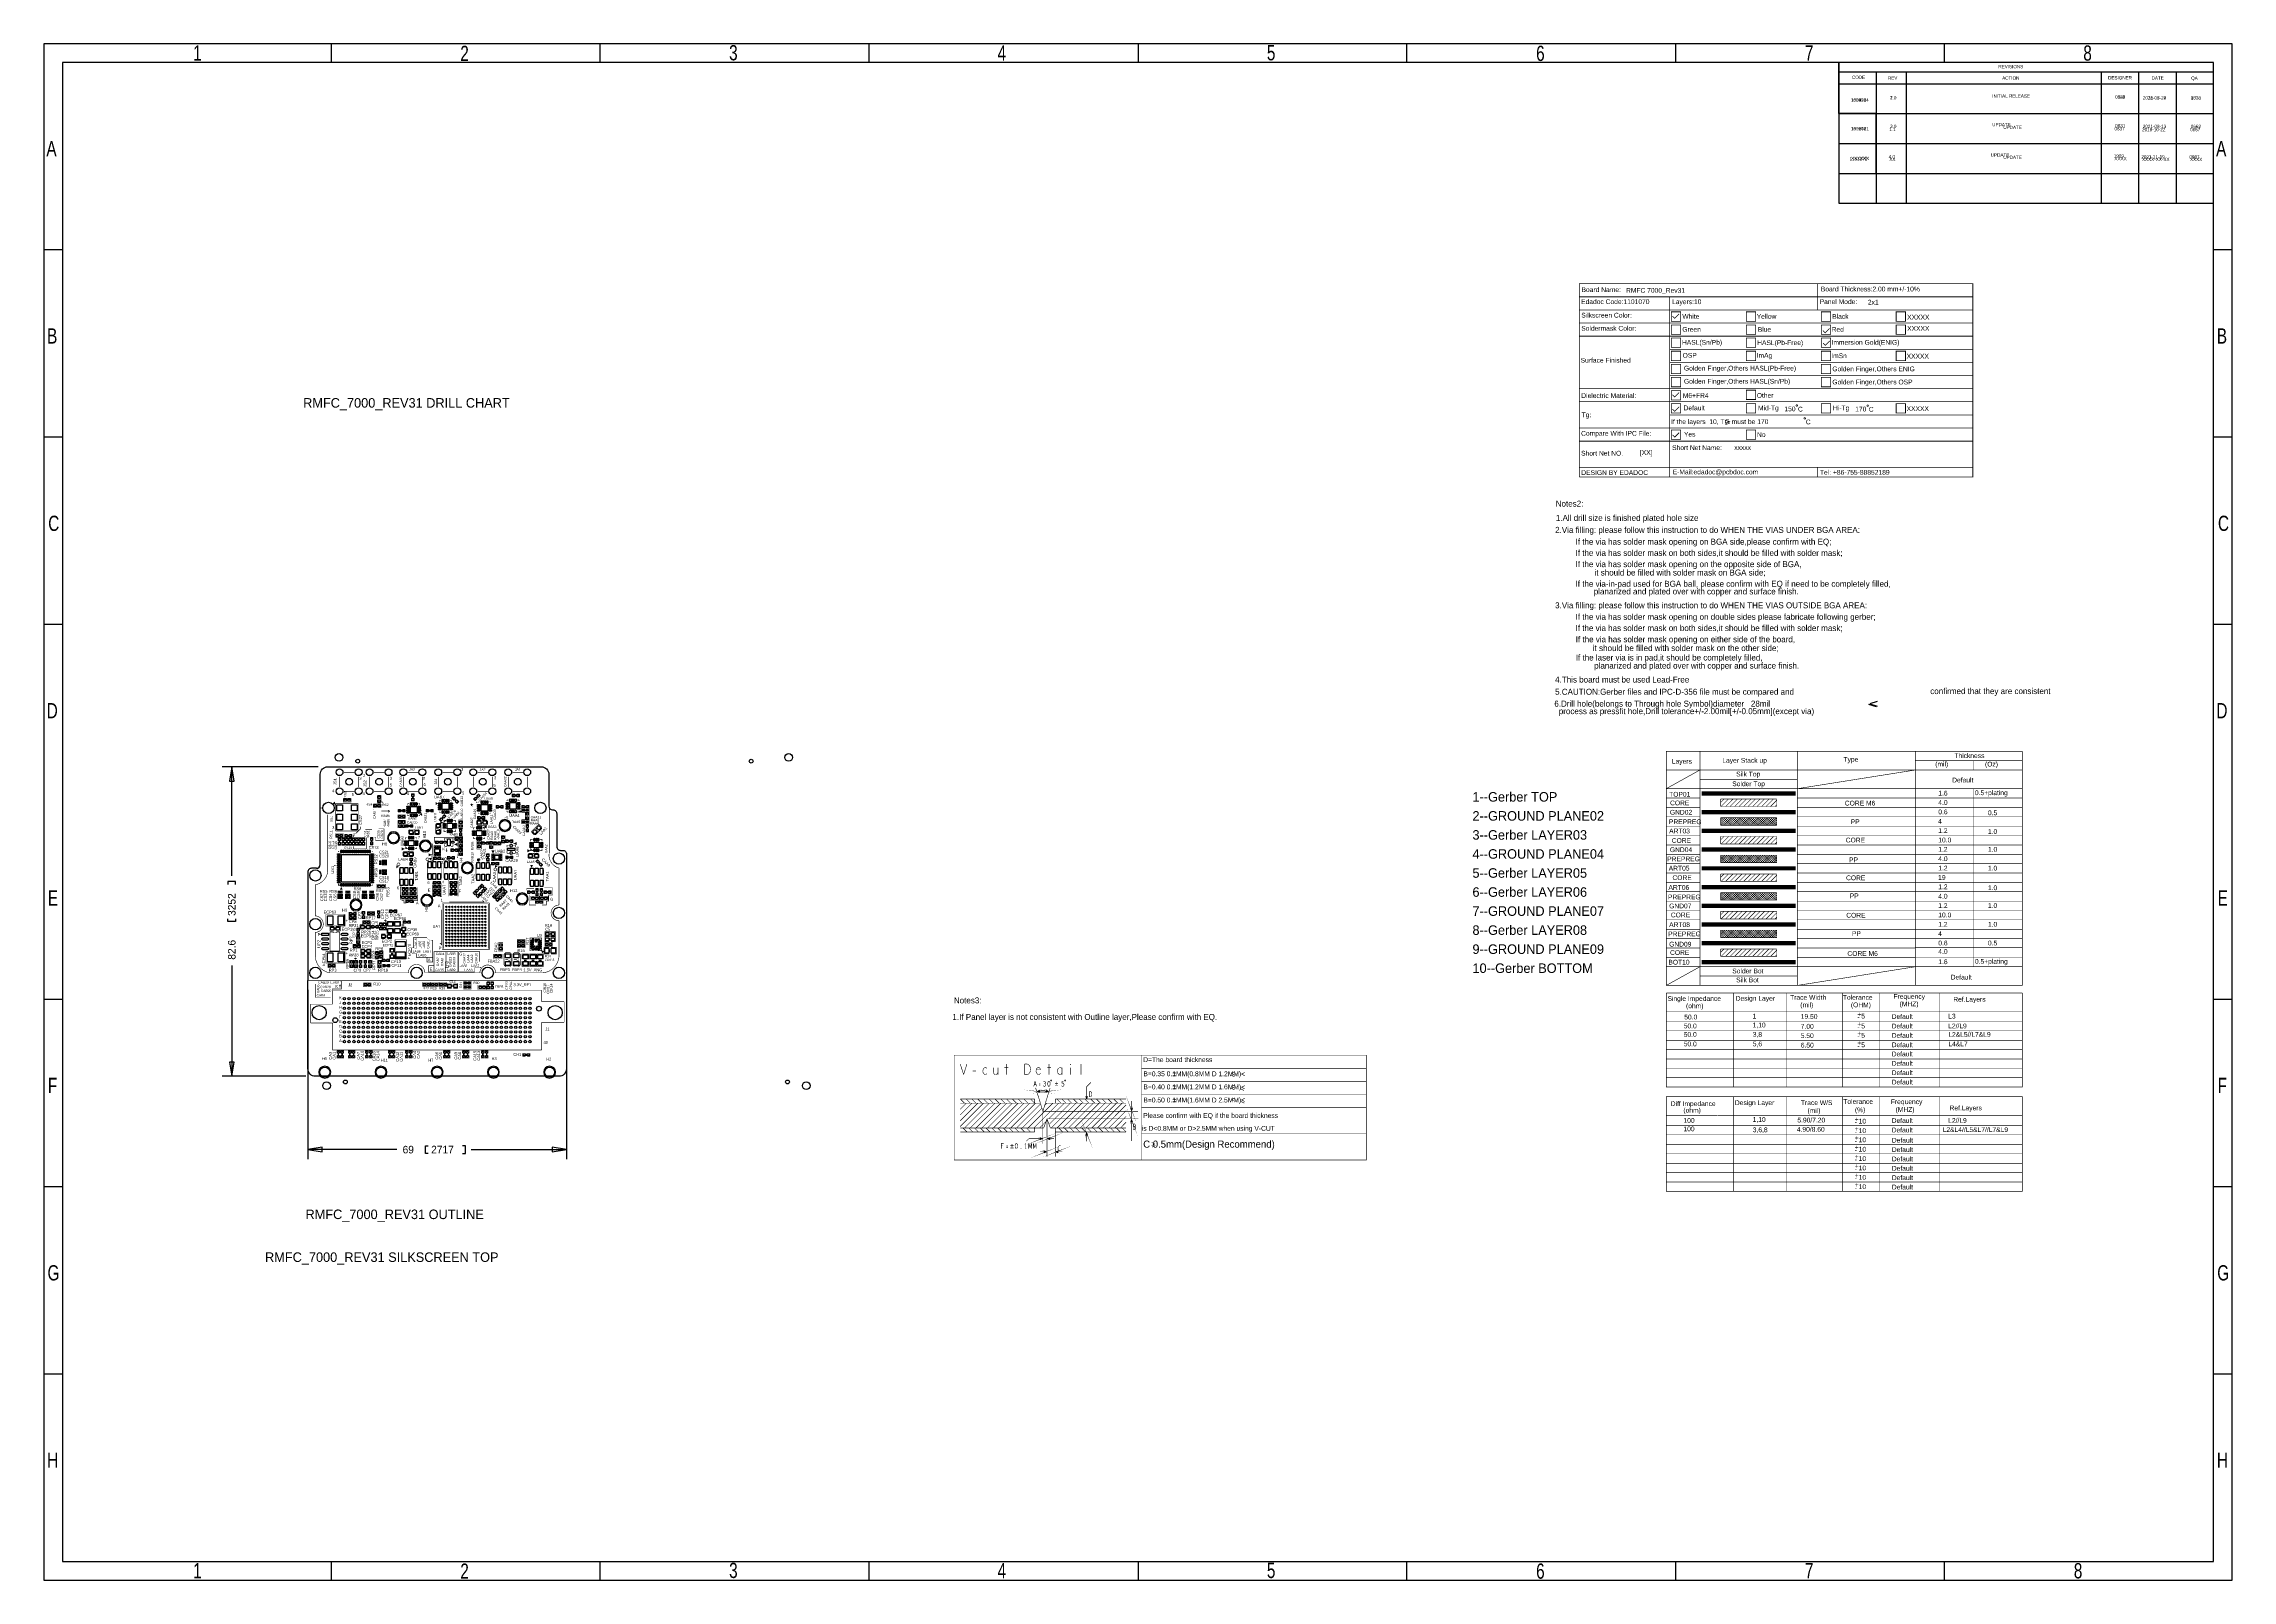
# Model space of a CAD drawing. Extents: x -70 to 514, y -134 to 276.
import ezdxf
from ezdxf.enums import TextEntityAlignment as Align

# ---------------------------------------------------------------- set-up
doc = ezdxf.new("R2010")
doc.units = 0
for name, color, linetype in [('BOARD_GEOMETRY_DIMENSION', 2, 'CONTINUOUS'), ('BOARD_GEOMETRY_OUTLINE', 3, 'CONTINUOUS'), ('BOARD_GEOMETRY_SILKSCREEN_TOP', 1, 'CONTINUOUS'), ('PACKAGE_GEOMETRY_SILKSCREEN_TOP', 4, 'CONTINUOUS'), ('PIN_TOP', 5, 'CONTINUOUS'), ('REF_DES_SILKSCREEN_TOP', 6, 'CONTINUOUS')]:
    doc.layers.add(name, color=color, linetype=linetype)

msp = doc.modelspace()

# ---------------------------------------------------------------- linework, layer by layer
at = {"layer": 'BOARD_GEOMETRY_DIMENSION'}
for points in [[(-70.485, -134.471156), (513.514848, -134.471156), (513.514848, 275.52904), (-70.485, 275.52904), (-70.485, -134.471156)], [(6.26491, 270.528796), (6.26491, 275.528786)], [(78.01483, 270.528796), (78.01483, 275.528786)], [(149.765004, 270.528796), (149.765004, 275.528786)], [(221.514924, 275.528786), (221.514924, 270.528796)], [(293.264844, 270.528796), (293.264844, 275.528786)], [(365.015018, 270.528796), (365.015018, 275.528786)], [(436.764938, 270.528796), (436.764938, 275.528786)], [(508.514858, 270.528796), (-65.48501, 270.528796)], [(-65.48501, 270.528796), (-65.48501, -129.471166)], [(408.515058, 270.528796), (408.515058, 256.878836), (418.514784, 256.878836)], [(498.514624, 268.068806), (498.514624, 256.878836), (508.514858, 256.878836), (508.514858, 270.528796)], [(408.515058, 268.068806), (508.514858, 268.068806)], [(408.515058, 264.846816), (508.514858, 264.846816)], [(418.514784, 268.068806), (418.514784, 256.878836), (426.514514, 256.878836)], [(426.514514, 268.068806), (426.514514, 256.878836), (478.514918, 256.878836)], [(478.514918, 268.068806), (478.514918, 256.878836), (488.514898, 256.878836)], [(488.514898, 268.068806), (488.514898, 256.878836), (498.514624, 256.878836)], [(408.515058, 256.878836), (408.515058, 248.910856)], [(418.514784, 256.878836), (418.514784, 248.910856)], [(426.514514, 256.878836), (426.514514, 248.910856)], [(478.514918, 256.878836), (478.514918, 248.910856)], [(488.514898, 256.878836), (488.514898, 248.910856)], [(498.514624, 256.878836), (498.514624, 248.910856)], [(508.514858, -129.471166), (508.514858, 256.878836)], [(408.515058, 248.910856), (498.514624, 248.910856)], [(408.515058, 248.910856), (408.515058, 240.942876)], [(418.514784, 248.910856), (418.514784, 240.942876)], [(426.514514, 248.910856), (426.514514, 240.942876)], [(478.514918, 248.910856), (478.514918, 240.942876)], [(488.514898, 248.910856), (488.514898, 240.942876)], [(498.514624, 248.910856), (508.514858, 248.910856)], [(498.514624, 248.910856), (498.514624, 240.942876)], [(408.515058, 240.942876), (498.514624, 240.942876)], [(408.515058, 240.942876), (408.515058, 232.974896)], [(418.514784, 240.942876), (418.514784, 232.974896)], [(426.514514, 240.942876), (426.514514, 232.974896)], [(478.514918, 240.942876), (478.514918, 232.974896)], [(488.514898, 240.942876), (488.514898, 232.974896)], [(498.514624, 240.942876), (508.514858, 240.942876)], [(498.514624, 240.942876), (498.514624, 232.974896)], [(408.515058, 232.974896), (498.514624, 232.974896)], [(498.514624, 232.974896), (508.514858, 232.974896)], [(-65.48501, 220.528896), (-70.485, 220.528896)], [(513.514848, 220.528896), (508.514858, 220.528896)], [(-65.48501, 170.528742), (-70.485, 170.528742)], [(513.514848, 170.528742), (508.514858, 170.528742)], [(-65.48501, 120.528842), (-70.485, 120.528842)], [(513.514848, 120.528842), (508.514858, 120.528842)], [(418.77488, 100.008944), (416.774884, 99.408742), (418.77488, 98.808794)], [(418.574982, 98.608896), (416.574986, 99.208844)], [(2.759964, 82.598768), (-22.86, 82.598768)], [(-19.685, 78.788768), (-20.32, 82.598768), (-20.955, 78.788768), (-19.685, 78.788768)], [(-20.32, 53.467), (-20.32, 82.598768)], [(-19.304, 51.181), (-19.304, 51.943), (-21.336, 51.943), (-21.336, 51.181)], [(-19.304, 42.037), (-19.304, 41.275), (-21.336, 41.275), (-21.336, 42.037)], [(-20.32, 29.591), (-20.32, -0.001016)], [(-65.48501, 20.529042), (-70.485, 20.529042)], [(0, 23.058628), (0, -22.098)], [(513.514848, 20.529042), (508.514858, 20.529042)], [(-20.955, 3.808984), (-20.32, -0.001016), (-19.685, 3.808984), (-20.955, 3.808984)], [(68.999862, 3.558794), (68.999862, -22.098)], [(-0.540004, -0.001016), (-22.86, -0.001016)], [(3.81, -18.923), (0, -19.558), (3.81, -20.193), (3.81, -18.923)], [(23.749, -19.558), (0, -19.558)], [(32.131, -20.574), (31.369, -20.574), (31.369, -18.542), (32.131, -18.542)], [(41.275, -20.574), (42.037, -20.574), (42.037, -18.542), (41.275, -18.542)], [(43.561, -19.558), (68.999862, -19.558)], [(65.189862, -20.193), (68.999862, -19.558), (65.189862, -18.923), (65.189862, -20.193)], [(-65.48501, -29.470858), (-70.485, -29.470858)], [(513.514848, -29.470858), (508.514858, -29.470858)], [(-65.48501, -79.471266), (-70.485, -79.471266)], [(513.514848, -79.471266), (508.514858, -79.471266)], [(-65.48501, -129.471166), (508.514858, -129.471166)], [(6.26491, -134.471156), (6.26491, -129.471166)], [(78.01483, -134.471156), (78.01483, -129.471166)], [(149.765004, -134.471156), (149.765004, -129.471166)], [(221.514924, -129.471166), (221.514924, -134.471156)], [(293.264844, -134.471156), (293.264844, -129.471166)], [(365.015018, -134.471156), (365.015018, -129.471166)], [(436.764938, -134.471156), (436.764938, -129.471166)]]:
    msp.add_lwpolyline(points, dxfattribs=at)
for points, const_width in [([(444.295022, 162.49396), (339.294978, 162.49396), (339.294978, 211.493862), (444.295022, 211.493862), (444.295022, 162.49396)], 0.199898), ([(402.794978, 211.493862), (402.794978, 207.993742)], 0.199898), ([(339.294978, 207.993742), (444.295022, 207.993742)], 0.199898), ([(339.294978, 204.493876), (444.295022, 204.493876)], 0.199898), ([(363.3851, 207.993742), (363.3851, 204.493876)], 0.199898), ([(363.3851, 197.49389), (363.3851, 204.493876)], 0.199898), ([(402.794978, 207.993742), (402.794978, 204.493876)], 0.199898), ([(339.294978, 200.993756), (444.295022, 200.993756)], 0.199898), ([(363.834934, 201.493882), (366.335056, 201.493882), (366.335056, 203.99375), (363.834934, 203.99375), (363.834934, 201.493882)], 0.199898), ([(363.834934, 197.993762), (366.335056, 197.993762), (366.335056, 200.493884), (363.834934, 200.493884), (363.834934, 197.993762)], 0.199898), ([(364.134908, 202.853798), (364.73511, 202.25385), (365.935006, 203.453746)], 0.199898), ([(383.834894, 201.493882), (386.335016, 201.493882), (386.335016, 203.99375), (383.834894, 203.99375), (383.834894, 201.493882)], 0.199898), ([(383.834894, 197.993762), (386.335016, 197.993762), (386.335016, 200.493884), (383.834894, 200.493884), (383.834894, 197.993762)], 0.199898), ([(403.835108, 201.493882), (406.334976, 201.493882), (406.334976, 203.99375), (403.835108, 203.99375), (403.835108, 201.493882)], 0.199898), ([(403.835108, 197.993762), (406.334976, 197.993762), (406.334976, 200.493884), (403.835108, 200.493884), (403.835108, 197.993762)], 0.199898), ([(404.266908, 198.999856), (404.86711, 198.399908), (406.067006, 199.599804)], 0.199898), ([(423.835068, 201.493882), (426.334936, 201.493882), (426.334936, 203.99375), (423.835068, 203.99375), (423.835068, 201.493882)], 0.199898), ([(423.835068, 197.993762), (426.334936, 197.993762), (426.334936, 200.493884), (423.835068, 200.493884), (423.835068, 197.993762)], 0.199898), ([(339.294978, 197.49389), (442.164978, 197.49389)], 0.199898), ([(339.294978, 197.49389), (444.295022, 197.49389)], 0.199898), ([(363.3851, 181.913784), (363.3851, 197.49389)], 0.199898), ([(363.3851, 193.99377), (444.295022, 193.99377)], 0.199898), ([(363.834934, 194.493896), (366.335056, 194.493896), (366.335056, 196.993764), (363.834934, 196.993764), (363.834934, 194.493896)], 0.199898), ([(363.834934, 190.993776), (366.335056, 190.993776), (366.335056, 193.493898), (363.834934, 193.493898), (363.834934, 190.993776)], 0.199898), ([(383.834894, 194.493896), (386.335016, 194.493896), (386.335016, 196.993764), (383.834894, 196.993764), (383.834894, 194.493896)], 0.199898), ([(383.834894, 190.993776), (386.335016, 190.993776), (386.335016, 193.493898), (383.834894, 193.493898), (383.834894, 190.993776)], 0.199898), ([(403.835108, 194.493896), (406.334976, 194.493896), (406.334976, 196.993764), (403.835108, 196.993764), (403.835108, 194.493896)], 0.199898), ([(403.835108, 190.993776), (406.334976, 190.993776), (406.334976, 193.493898), (403.835108, 193.493898), (403.835108, 190.993776)], 0.199898), ([(404.33498, 195.653914), (404.934928, 195.053966), (406.135078, 196.253862)], 0.199898), ([(423.835068, 190.993776), (426.334936, 190.993776), (426.334936, 193.493898), (423.835068, 193.493898), (423.835068, 190.993776)], 0.199898), ([(363.3851, 190.493904), (444.295022, 190.493904)], 0.199898), ([(363.3851, 186.993784), (444.295022, 186.993784)], 0.199898), ([(363.834934, 187.49391), (366.335056, 187.49391), (366.335056, 189.993778), (363.834934, 189.993778), (363.834934, 187.49391)], 0.199898), ([(403.835108, 187.49391), (406.334976, 187.49391), (406.334976, 189.993778), (403.835108, 189.993778), (403.835108, 187.49391)], 0.199898), ([(339.294978, 183.493918), (444.295022, 183.493918)], 0.199898), ([(363.3851, 183.493918), (363.3851, 179.993798)], 0.199898), ([(363.834934, 183.99379), (366.335056, 183.99379), (366.335056, 186.493912), (363.834934, 186.493912), (363.834934, 183.99379)], 0.199898), ([(363.834934, 180.493924), (366.335056, 180.493924), (366.335056, 182.993792), (363.834934, 182.993792), (363.834934, 180.493924)], 0.199898), ([(364.134908, 181.85384), (364.73511, 181.253892), (365.935006, 182.453788)], 0.199898), ([(383.834894, 180.593746), (386.335016, 180.593746), (386.335016, 183.093868), (383.834894, 183.093868), (383.834894, 180.593746)], 0.199898), ([(403.835108, 183.99379), (406.334976, 183.99379), (406.334976, 186.493912), (403.835108, 186.493912), (403.835108, 183.99379)], 0.199898), ([(339.294978, 179.993798), (444.295022, 179.993798)], 0.199898), ([(363.37494, 176.493932), (444.295022, 176.493932)], 0.199898), ([(363.3851, 176.493932), (363.3851, 179.993798)], 0.199898), ([(363.3851, 176.493932), (363.3851, 172.993812)], 0.199898), ([(363.834934, 176.993804), (366.335056, 176.993804), (366.335056, 179.493926), (363.834934, 179.493926), (363.834934, 176.993804)], 0.199898), ([(364.134908, 178.053746), (364.73511, 177.453798), (365.935006, 178.653948)], 0.199898), ([(383.834894, 176.993804), (386.335016, 176.993804), (386.335016, 179.493926), (383.834894, 179.493926), (383.834894, 176.993804)], 0.199898), ([(403.835108, 176.993804), (406.334976, 176.993804), (406.334976, 179.493926), (403.835108, 179.493926), (403.835108, 176.993804)], 0.199898), ([(423.835068, 176.993804), (426.334936, 176.993804), (426.334936, 179.493926), (423.835068, 179.493926), (423.835068, 176.993804)], 0.199898), ([(339.294978, 172.993812), (444.295022, 172.993812)], 0.199898), ([(339.294978, 169.493946), (444.295022, 169.493946)], 0.199898), ([(363.3851, 172.993812), (363.3851, 169.493946)], 0.199898), ([(363.3851, 169.493946), (363.3851, 162.583876)], 0.199898), ([(363.834934, 169.993818), (366.335056, 169.993818), (366.335056, 172.49394), (363.834934, 172.49394), (363.834934, 169.993818)], 0.199898), ([(364.134908, 171.153836), (364.73511, 170.553888), (365.935006, 171.753784)], 0.199898), ([(378.195078, 175.073818), (379.394974, 174.673768), (378.195078, 174.273718)], 0.1524), ([(378.195078, 173.873922), (379.394974, 174.273718)], 0.1524), ([(383.834894, 169.993818), (386.335016, 169.993818), (386.335016, 172.49394), (383.834894, 172.49394), (383.834894, 169.993818)], 0.199898), ([(444.295022, 162.49396), (444.295022, 159.95396), (339.294978, 159.95396)], 0.199898), ([(339.294978, 159.95396), (339.294978, 162.49396)], 0.199898), ([(363.3851, 162.49396), (363.3851, 159.95396)], 0.199898), ([(402.794978, 162.49396), (402.794978, 159.95396)], 0.199898), ([(362.47832, 29.247846), (362.47832, 81.747868)], 0.1524), ([(362.47832, 76.747878), (371.478302, 81.747868)], 0.1524), ([(457.478384, 84.247736), (457.478384, 81.747868), (362.47832, 81.747868)], 0.150114), ([(371.478302, 24.247856), (371.478302, 84.247736)], 0.1524), ([(397.478504, 24.247856), (397.478504, 84.247736)], 0.1524), ([(397.478504, 76.747878), (428.978314, 81.747868)], 0.1524), ([(428.978314, 24.247856), (428.978314, 84.247736)], 0.1524), ([(428.978314, 84.247736), (457.478384, 84.247736)], 0.1524), ([(428.978314, 81.747868), (457.478384, 81.747868), (457.478384, 86.747858)], 0.150114), ([(444.47841, 81.747868), (444.47841, 84.247736)], 0.1524), ([(444.47841, 81.747868), (444.47841, 84.247736)], 0.1524), ([(457.478384, 29.247846), (457.478384, 81.747868)], 0.1524), ([(362.47832, 76.747878), (379.478286, 76.747878)], 0.150114), ([(371.478302, 79.247746), (397.478504, 79.247746)], 0.1524), ([(371.978428, 75.947778), (396.92834, 75.947778)], 0.1524), ([(371.978428, 75.847702), (396.92834, 75.847702)], 0.1524), ([(371.978428, 74.997818), (396.978378, 74.997818), (396.978378, 75.997816), (371.978428, 75.997816), (371.978428, 74.997818)], 0.150114), ([(371.978428, 74.997818), (396.978378, 74.997818), (396.978378, 75.997816), (371.978428, 75.997816), (371.978428, 74.997818)], 0.150114), ([(379.478286, 76.747878), (407.478484, 76.747878)], 0.1524), ([(407.478484, 76.747878), (437.478424, 76.747878)], 0.1524), ([(437.478424, 76.747878), (457.478384, 76.747878)], 0.1524), ([(444.47841, 29.247846), (444.47841, 76.727812)], 0.1524), ([(362.47832, 74.247756), (371.478302, 74.247756)], 0.150114), ([(362.47832, 71.747888), (371.478302, 71.747888)], 0.150114), ([(371.978428, 75.74788), (396.92834, 75.74788)], 0.1524), ([(371.978428, 75.647804), (396.92834, 75.647804)], 0.1524), ([(371.978428, 75.547728), (396.92834, 75.547728)], 0.1524), ([(371.978428, 75.447906), (396.92834, 75.447906)], 0.1524), ([(371.978428, 75.447906), (396.92834, 75.447906)], 0.1524), ([(371.978428, 75.34783), (396.92834, 75.34783)], 0.1524), ([(371.978428, 75.34783), (396.92834, 75.34783)], 0.1524), ([(371.978428, 75.247754), (396.92834, 75.247754)], 0.1524), ([(371.978428, 75.147678), (396.92834, 75.147678)], 0.1524), ([(371.978428, 75.047856), (396.92834, 75.047856)], 0.1524), ([(371.978428, 70.947788), (396.92834, 70.947788)], 0.1524), ([(371.978428, 70.847712), (396.92834, 70.847712)], 0.1524), ([(371.978428, 70.74789), (396.92834, 70.74789)], 0.1524), ([(371.978428, 70.647814), (396.92834, 70.647814)], 0.1524), ([(371.978428, 70.547738), (396.92834, 70.547738)], 0.1524), ([(371.978428, 70.447916), (396.92834, 70.447916)], 0.1524), ([(371.978428, 70.447916), (396.92834, 70.447916)], 0.1524), ([(371.978428, 70.34784), (396.92834, 70.34784)], 0.1524), ([(371.978428, 70.34784), (396.92834, 70.34784)], 0.1524), ([(371.978428, 70.247764), (396.92834, 70.247764)], 0.1524), ([(371.978428, 70.147688), (396.92834, 70.147688)], 0.1524), ([(371.978428, 70.047866), (396.92834, 70.047866)], 0.1524), ([(371.978428, 69.997828), (396.978378, 69.997828), (396.978378, 70.997826), (371.978428, 70.997826), (371.978428, 69.997828)], 0.150114), ([(371.978428, 69.997828), (396.978378, 69.997828), (396.978378, 70.997826), (371.978428, 70.997826), (371.978428, 69.997828)], 0.150114), ([(371.978428, 69.997828), (396.978378, 69.997828), (396.978378, 70.997826), (371.978428, 70.997826), (371.978428, 69.997828)], 0.150114), ([(376.978418, 71.997824), (391.978388, 71.997824), (391.978388, 73.99782)], 0.150114), ([(376.978418, 73.99782), (376.978418, 71.997824)], 0.150114), ([(376.978418, 73.99782), (391.978388, 73.99782)], 0.150114), ([(376.978418, 73.057766), (377.898406, 73.987914)], 0.150114), ([(377.118372, 71.997824), (379.07849, 73.957688)], 0.150114), ([(378.318522, 71.997824), (380.288292, 73.977754)], 0.150114), ([(379.518418, 71.997824), (381.498348, 73.977754)], 0.150114), ([(380.718314, 71.997824), (382.698498, 73.977754)], 0.150114), ([(381.918464, 71.997824), (383.9083, 73.987914)], 0.150114), ([(383.11836, 71.997824), (385.088384, 73.967848)], 0.150114), ([(384.31851, 71.997824), (386.29844, 73.977754)], 0.150114), ([(385.518406, 71.997824), (387.48843, 73.967848)], 0.150114), ([(386.718302, 71.997824), (388.688326, 73.977754)], 0.150114), ([(387.918452, 71.997824), (389.888476, 73.967848)], 0.150114), ([(389.118348, 71.997824), (391.098278, 73.977754)], 0.150114), ([(390.318498, 71.997824), (391.978388, 73.657714)], 0.150114), ([(391.518394, 71.997824), (391.958322, 72.437752)], 0.150114), ([(397.478504, 74.247756), (437.478424, 74.247756)], 0.1524), ([(397.478504, 71.747888), (428.978314, 71.747888)], 0.1524), ([(428.978314, 71.747888), (457.478384, 71.747888)], 0.1524), ([(437.478424, 74.247756), (457.478384, 74.247756)], 0.1524), ([(362.47832, 69.247766), (371.478302, 69.247766)], 0.150114), ([(362.47832, 66.747898), (371.478302, 66.747898)], 0.150114), ([(362.47832, 64.247776), (371.478302, 64.247776)], 0.150114), ([(371.978428, 65.947798), (396.92834, 65.947798)], 0.1524), ([(371.978428, 65.847722), (396.92834, 65.847722)], 0.1524), ([(371.978428, 65.7479), (396.92834, 65.7479)], 0.1524), ([(371.978428, 65.647824), (396.92834, 65.647824)], 0.1524), ([(371.978428, 65.547748), (396.92834, 65.547748)], 0.1524), ([(371.978428, 65.447926), (396.92834, 65.447926)], 0.1524), ([(371.978428, 65.447926), (396.92834, 65.447926)], 0.1524), ([(371.978428, 65.34785), (396.92834, 65.34785)], 0.1524), ([(371.978428, 65.34785), (396.92834, 65.34785)], 0.1524), ([(371.978428, 65.247774), (396.92834, 65.247774)], 0.1524), ([(371.978428, 65.147698), (396.92834, 65.147698)], 0.1524), ([(371.978428, 65.047876), (396.92834, 65.047876)], 0.1524), ([(371.978428, 64.997838), (396.978378, 64.997838), (396.978378, 65.997836), (371.978428, 65.997836), (371.978428, 64.997838)], 0.150114), ([(371.978428, 64.997838), (396.978378, 64.997838), (396.978378, 65.997836), (371.978428, 65.997836), (371.978428, 64.997838)], 0.150114), ([(371.978428, 64.997838), (396.978378, 64.997838), (396.978378, 65.997836), (371.978428, 65.997836), (371.978428, 64.997838)], 0.150114), ([(376.978418, 68.457826), (377.518422, 68.99783)], 0.150114), ([(376.978418, 66.997834), (376.978418, 68.99783)], 0.150114), ([(376.978418, 67.857878), (378.11837, 68.99783)], 0.150114), ([(376.978418, 67.257676), (378.718318, 68.99783)], 0.150114), ([(391.978388, 68.99783), (376.978418, 68.99783)], 0.150114), ([(378.618496, 66.997834), (376.978418, 68.637912)], 0.150114), ([(378.018294, 66.997834), (376.978418, 68.03771)], 0.150114), ([(377.418346, 66.997834), (376.978418, 67.437762)], 0.150114), ([(391.978388, 66.997834), (376.978418, 66.997834)], 0.150114), ([(379.218444, 66.997834), (377.218448, 68.99783)], 0.150114), ([(377.318524, 66.997834), (379.31852, 68.99783)], 0.150114), ([(379.818392, 66.997834), (377.818396, 68.99783)], 0.150114), ([(377.918472, 66.997834), (379.918468, 68.99783)], 0.150114), ([(380.41834, 66.997834), (378.418344, 68.99783)], 0.150114), ([(378.51842, 66.997834), (380.518416, 68.99783)], 0.150114), ([(381.018288, 66.997834), (379.018292, 68.99783)], 0.150114), ([(379.118368, 66.997834), (381.118364, 68.99783)], 0.150114), ([(381.61849, 66.997834), (379.618494, 68.99783)], 0.150114), ([(379.718316, 66.997834), (381.718312, 68.99783)], 0.150114), ([(382.218438, 66.997834), (380.218442, 68.99783)], 0.150114), ([(380.318518, 66.997834), (382.318514, 68.99783)], 0.150114), ([(382.818386, 66.997834), (380.81839, 68.99783)], 0.150114), ([(380.918466, 66.997834), (382.918462, 68.99783)], 0.150114), ([(383.418334, 66.997834), (381.418338, 68.99783)], 0.150114), ([(381.518414, 66.997834), (383.51841, 68.99783)], 0.150114), ([(384.018282, 66.997834), (382.018286, 68.99783)], 0.150114), ([(382.118362, 66.997834), (384.118358, 68.99783)], 0.150114), ([(384.618484, 66.997834), (382.618488, 68.99783)], 0.150114), ([(382.71831, 66.997834), (384.718306, 68.99783)], 0.150114), ([(385.218432, 66.997834), (383.218436, 68.99783)], 0.150114), ([(383.318512, 66.997834), (385.318508, 68.99783)], 0.150114), ([(385.81838, 66.997834), (383.818384, 68.99783)], 0.150114), ([(383.91846, 66.997834), (385.918456, 68.99783)], 0.150114), ([(386.418328, 66.997834), (384.418332, 68.99783)], 0.150114), ([(384.518408, 66.997834), (386.518404, 68.99783)], 0.150114), ([(387.018276, 66.997834), (385.01828, 68.99783)], 0.150114), ([(385.118356, 66.997834), (387.118352, 68.99783)], 0.150114), ([(387.618478, 66.997834), (385.618482, 68.99783)], 0.150114), ([(385.718304, 66.997834), (387.7183, 68.99783)], 0.150114), ([(388.218426, 66.997834), (386.21843, 68.99783)], 0.150114), ([(386.318506, 66.997834), (388.318502, 68.99783)], 0.150114), ([(388.818374, 66.997834), (386.818378, 68.99783)], 0.150114), ([(386.918454, 66.997834), (388.91845, 68.99783)], 0.150114), ([(389.418322, 66.997834), (387.418326, 68.99783)], 0.150114), ([(387.518402, 66.997834), (389.518398, 68.99783)], 0.150114), ([(390.018524, 66.997834), (388.018274, 68.99783)], 0.150114), ([(388.11835, 66.997834), (390.118346, 68.99783)], 0.150114), ([(390.618472, 66.997834), (388.618476, 68.99783)], 0.150114), ([(388.718298, 66.997834), (390.718294, 68.99783)], 0.150114), ([(391.21842, 66.997834), (389.218424, 68.99783)], 0.150114), ([(389.3185, 66.997834), (391.318496, 68.99783)], 0.150114), ([(391.818368, 66.997834), (389.818372, 68.99783)], 0.150114), ([(389.918448, 66.997834), (391.918444, 68.99783)], 0.150114), ([(391.968482, 67.447922), (390.41832, 68.99783)], 0.150114), ([(390.518396, 66.997834), (391.978388, 68.457826)], 0.150114), ([(391.968482, 68.04787), (391.018522, 68.99783)], 0.150114), ([(391.118344, 66.997834), (391.978388, 67.857878)], 0.150114), ([(391.978388, 68.637912), (391.61847, 68.99783)], 0.150114), ([(391.718292, 66.997834), (391.958322, 67.24777)], 0.150114), ([(391.978388, 66.997834), (391.978388, 68.99783)], 0.150114), ([(397.478504, 69.247766), (428.978314, 69.247766)], 0.1524), ([(397.478504, 66.747898), (428.978314, 66.747898)], 0.1524), ([(397.478504, 64.247776), (428.978314, 64.247776)], 0.1524), ([(428.978314, 69.247766), (457.478384, 69.247766)], 0.1524), ([(428.978314, 66.747898), (457.478384, 66.747898)], 0.1524), ([(428.978314, 64.247776), (457.478384, 64.247776)], 0.1524), ([(362.47832, 61.747908), (371.478302, 61.747908)], 0.150114), ([(362.47832, 59.247786), (371.478302, 59.247786)], 0.150114), ([(371.978428, 60.947808), (396.92834, 60.947808)], 0.1524), ([(371.978428, 60.847732), (396.92834, 60.847732)], 0.1524), ([(371.978428, 60.74791), (396.92834, 60.74791)], 0.1524), ([(371.978428, 60.647834), (396.92834, 60.647834)], 0.1524), ([(371.978428, 60.547758), (396.92834, 60.547758)], 0.1524), ([(371.978428, 60.447682), (396.92834, 60.447682)], 0.1524), ([(371.978428, 60.447682), (396.92834, 60.447682)], 0.1524), ([(371.978428, 60.34786), (396.92834, 60.34786)], 0.1524), ([(371.978428, 60.34786), (396.92834, 60.34786)], 0.1524), ([(371.978428, 60.247784), (396.92834, 60.247784)], 0.1524), ([(371.978428, 60.147708), (396.92834, 60.147708)], 0.1524), ([(371.978428, 60.047886), (396.92834, 60.047886)], 0.1524), ([(371.978428, 59.997848), (396.978378, 59.997848), (396.978378, 60.997846), (371.978428, 60.997846), (371.978428, 59.997848)], 0.150114), ([(371.978428, 59.997848), (396.978378, 59.997848), (396.978378, 60.997846), (371.978428, 60.997846), (371.978428, 59.997848)], 0.150114), ([(371.978428, 59.997848), (396.978378, 59.997848), (396.978378, 60.997846), (371.978428, 60.997846), (371.978428, 59.997848)], 0.150114), ([(376.978418, 61.997844), (391.978388, 61.997844), (391.978388, 63.99784)], 0.150114), ([(376.978418, 63.99784), (376.978418, 61.997844)], 0.150114), ([(376.978418, 63.99784), (391.978388, 63.99784)], 0.150114), ([(376.978418, 63.057786), (377.898406, 63.98768)], 0.150114), ([(376.978418, 58.457846), (377.518422, 58.99785)], 0.150114), ([(376.978418, 56.997854), (376.978418, 58.99785)], 0.150114), ([(376.978418, 57.857898), (378.11837, 58.99785)], 0.150114), ([(376.978418, 57.257696), (378.718318, 58.99785)], 0.150114), ([(391.978388, 58.99785), (376.978418, 58.99785)], 0.150114), ([(378.618496, 56.997854), (376.978418, 58.637678)], 0.150114), ([(377.118372, 61.997844), (379.07849, 63.957708)], 0.150114), ([(379.218444, 56.997854), (377.218448, 58.99785)], 0.150114), ([(377.318524, 56.997854), (379.31852, 58.99785)], 0.150114), ([(379.818392, 56.997854), (377.818396, 58.99785)], 0.150114), ([(377.918472, 56.997854), (379.918468, 58.99785)], 0.150114), ([(378.318522, 61.997844), (380.288292, 63.977774)], 0.150114), ([(380.41834, 56.997854), (378.418344, 58.99785)], 0.150114), ([(378.51842, 56.997854), (380.518416, 58.99785)], 0.150114), ([(381.018288, 56.997854), (379.018292, 58.99785)], 0.150114), ([(379.118368, 56.997854), (381.118364, 58.99785)], 0.150114), ([(379.518418, 61.997844), (381.498348, 63.977774)], 0.150114), ([(381.61849, 56.997854), (379.618494, 58.99785)], 0.150114), ([(379.718316, 56.997854), (381.718312, 58.99785)], 0.150114), ([(382.218438, 56.997854), (380.218442, 58.99785)], 0.150114), ([(380.318518, 56.997854), (382.318514, 58.99785)], 0.150114), ([(380.718314, 61.997844), (382.698498, 63.977774)], 0.150114), ([(382.818386, 56.997854), (380.81839, 58.99785)], 0.150114), ([(380.918466, 56.997854), (382.918462, 58.99785)], 0.150114), ([(383.418334, 56.997854), (381.418338, 58.99785)], 0.150114), ([(381.518414, 56.997854), (383.51841, 58.99785)], 0.150114), ([(381.918464, 61.997844), (383.9083, 63.98768)], 0.150114), ([(384.018282, 56.997854), (382.018286, 58.99785)], 0.150114), ([(382.118362, 56.997854), (384.118358, 58.99785)], 0.150114), ([(384.618484, 56.997854), (382.618488, 58.99785)], 0.150114), ([(382.71831, 56.997854), (384.718306, 58.99785)], 0.150114), ([(383.11836, 61.997844), (385.088384, 63.967868)], 0.150114), ([(385.218432, 56.997854), (383.218436, 58.99785)], 0.150114), ([(383.318512, 56.997854), (385.318508, 58.99785)], 0.150114), ([(385.81838, 56.997854), (383.818384, 58.99785)], 0.150114), ([(383.91846, 56.997854), (385.918456, 58.99785)], 0.150114), ([(384.31851, 61.997844), (386.29844, 63.977774)], 0.150114), ([(386.418328, 56.997854), (384.418332, 58.99785)], 0.150114), ([(384.518408, 56.997854), (386.518404, 58.99785)], 0.150114), ([(387.018276, 56.997854), (385.01828, 58.99785)], 0.150114), ([(385.118356, 56.997854), (387.118352, 58.99785)], 0.150114), ([(385.518406, 61.997844), (387.48843, 63.967868)], 0.150114), ([(387.618478, 56.997854), (385.618482, 58.99785)], 0.150114), ([(385.718304, 56.997854), (387.7183, 58.99785)], 0.150114), ([(388.218426, 56.997854), (386.21843, 58.99785)], 0.150114), ([(386.318506, 56.997854), (388.318502, 58.99785)], 0.150114), ([(386.718302, 61.997844), (388.688326, 63.977774)], 0.150114), ([(388.818374, 56.997854), (386.818378, 58.99785)], 0.150114), ([(386.918454, 56.997854), (388.91845, 58.99785)], 0.150114), ([(389.418322, 56.997854), (387.418326, 58.99785)], 0.150114), ([(387.518402, 56.997854), (389.518398, 58.99785)], 0.150114), ([(387.918452, 61.997844), (389.888476, 63.967868)], 0.150114), ([(390.018524, 56.997854), (388.018274, 58.99785)], 0.150114), ([(388.11835, 56.997854), (390.118346, 58.99785)], 0.150114), ([(390.618472, 56.997854), (388.618476, 58.99785)], 0.150114), ([(388.718298, 56.997854), (390.718294, 58.99785)], 0.150114), ([(389.118348, 61.997844), (391.098278, 63.977774)], 0.150114), ([(391.21842, 56.997854), (389.218424, 58.99785)], 0.150114), ([(389.3185, 56.997854), (391.318496, 58.99785)], 0.150114), ([(391.818368, 56.997854), (389.818372, 58.99785)], 0.150114), ([(389.918448, 56.997854), (391.918444, 58.99785)], 0.150114), ([(390.318498, 61.997844), (391.978388, 63.657734)], 0.150114), ([(391.968482, 57.447688), (390.41832, 58.99785)], 0.150114), ([(390.518396, 56.997854), (391.978388, 58.457846)], 0.150114), ([(391.968482, 58.04789), (391.018522, 58.99785)], 0.150114), ([(391.518394, 61.997844), (391.958322, 62.437772)], 0.150114), ([(391.978388, 58.637678), (391.61847, 58.99785)], 0.150114), ([(391.978388, 56.997854), (391.978388, 58.99785)], 0.150114), ([(397.478504, 61.747908), (428.978314, 61.747908)], 0.1524), ([(397.478504, 59.247786), (428.978314, 59.247786)], 0.1524), ([(428.978314, 61.747908), (457.478384, 61.747908)], 0.1524), ([(428.978314, 59.247786), (457.478384, 59.247786)], 0.1524), ([(362.47832, 56.747918), (371.478302, 56.747918)], 0.150114), ([(362.47832, 54.247796), (371.478302, 54.247796)], 0.150114), ([(371.978428, 55.947818), (396.92834, 55.947818)], 0.1524), ([(371.978428, 55.847742), (396.92834, 55.847742)], 0.1524), ([(371.978428, 55.74792), (396.92834, 55.74792)], 0.1524), ([(371.978428, 55.647844), (396.92834, 55.647844)], 0.1524), ([(371.978428, 55.547768), (396.92834, 55.547768)], 0.1524), ([(371.978428, 55.447692), (396.92834, 55.447692)], 0.1524), ([(371.978428, 55.447692), (396.92834, 55.447692)], 0.1524), ([(371.978428, 55.34787), (396.92834, 55.34787)], 0.1524), ([(371.978428, 55.34787), (396.92834, 55.34787)], 0.1524), ([(371.978428, 55.247794), (396.92834, 55.247794)], 0.1524), ([(371.978428, 55.147718), (396.92834, 55.147718)], 0.1524), ([(371.978428, 55.047896), (396.92834, 55.047896)], 0.1524), ([(371.978428, 54.997858), (396.978378, 54.997858), (396.978378, 55.997856), (371.978428, 55.997856), (371.978428, 54.997858)], 0.150114), ([(371.978428, 54.997858), (396.978378, 54.997858), (396.978378, 55.997856), (371.978428, 55.997856), (371.978428, 54.997858)], 0.150114), ([(371.978428, 54.997858), (396.978378, 54.997858), (396.978378, 55.997856), (371.978428, 55.997856), (371.978428, 54.997858)], 0.150114), ([(378.018294, 56.997854), (376.978418, 58.03773)], 0.150114), ([(377.418346, 56.997854), (376.978418, 57.437782)], 0.150114), ([(391.978388, 56.997854), (376.978418, 56.997854)], 0.150114), ([(376.978418, 53.99786), (391.978388, 53.99786)], 0.150114), ([(376.978418, 51.997864), (391.978388, 51.997864), (391.978388, 53.99786)], 0.150114), ([(376.978418, 53.99786), (376.978418, 51.997864)], 0.150114), ([(376.978418, 53.057806), (377.898406, 53.9877)], 0.150114), ([(377.118372, 51.997864), (379.07849, 53.957728)], 0.150114), ([(378.318522, 51.997864), (380.288292, 53.977794)], 0.150114), ([(379.518418, 51.997864), (381.498348, 53.977794)], 0.150114), ([(380.718314, 51.997864), (382.698498, 53.977794)], 0.150114), ([(381.918464, 51.997864), (383.9083, 53.9877)], 0.150114), ([(383.11836, 51.997864), (385.088384, 53.967888)], 0.150114), ([(384.31851, 51.997864), (386.29844, 53.977794)], 0.150114), ([(385.518406, 51.997864), (387.48843, 53.967888)], 0.150114), ([(386.718302, 51.997864), (388.688326, 53.977794)], 0.150114), ([(387.918452, 51.997864), (389.888476, 53.967888)], 0.150114), ([(389.118348, 51.997864), (391.098278, 53.977794)], 0.150114), ([(390.318498, 51.997864), (391.978388, 53.657754)], 0.150114), ([(391.118344, 56.997854), (391.978388, 57.857898)], 0.150114), ([(391.718292, 56.997854), (391.958322, 57.24779)], 0.150114), ([(397.478504, 56.747918), (428.978314, 56.747918)], 0.1524), ([(397.478504, 54.247796), (428.978314, 54.247796)], 0.1524), ([(428.978314, 56.747918), (457.478384, 56.747918)], 0.1524), ([(428.978314, 54.247796), (457.478384, 54.247796)], 0.1524), ([(362.47832, 51.747674), (371.478302, 51.747674)], 0.150114), ([(362.47832, 49.247806), (371.478302, 49.247806)], 0.150114), ([(362.47832, 46.747684), (371.478302, 46.747684)], 0.150114), ([(371.978428, 50.947828), (396.92834, 50.947828)], 0.1524), ([(371.978428, 50.847752), (396.92834, 50.847752)], 0.1524), ([(371.978428, 50.747676), (396.92834, 50.747676)], 0.1524), ([(371.978428, 50.647854), (396.92834, 50.647854)], 0.1524), ([(371.978428, 50.547778), (396.92834, 50.547778)], 0.1524), ([(371.978428, 50.447702), (396.92834, 50.447702)], 0.1524), ([(371.978428, 50.447702), (396.92834, 50.447702)], 0.1524), ([(371.978428, 50.34788), (396.92834, 50.34788)], 0.1524), ([(371.978428, 50.34788), (396.92834, 50.34788)], 0.1524), ([(371.978428, 50.247804), (396.92834, 50.247804)], 0.1524), ([(371.978428, 50.147728), (396.92834, 50.147728)], 0.1524), ([(371.978428, 50.047906), (396.92834, 50.047906)], 0.1524), ([(371.978428, 49.997868), (396.978378, 49.997868), (396.978378, 50.997866), (371.978428, 50.997866), (371.978428, 49.997868)], 0.150114), ([(371.978428, 49.997868), (396.978378, 49.997868), (396.978378, 50.997866), (371.978428, 50.997866), (371.978428, 49.997868)], 0.150114), ([(371.978428, 49.997868), (396.978378, 49.997868), (396.978378, 50.997866), (371.978428, 50.997866), (371.978428, 49.997868)], 0.150114), ([(376.978418, 48.457866), (377.518422, 48.99787)], 0.150114), ([(376.978418, 46.997874), (376.978418, 48.99787)], 0.150114), ([(376.978418, 47.857918), (378.11837, 48.99787)], 0.150114), ([(376.978418, 47.257716), (378.718318, 48.99787)], 0.150114), ([(391.978388, 48.99787), (376.978418, 48.99787)], 0.150114), ([(378.618496, 46.997874), (376.978418, 48.637698)], 0.150114), ([(378.018294, 46.997874), (376.978418, 48.03775)], 0.150114), ([(377.418346, 46.997874), (376.978418, 47.437802)], 0.150114), ([(391.978388, 46.997874), (376.978418, 46.997874)], 0.150114), ([(379.218444, 46.997874), (377.218448, 48.99787)], 0.150114), ([(377.318524, 46.997874), (379.31852, 48.99787)], 0.150114), ([(379.818392, 46.997874), (377.818396, 48.99787)], 0.150114), ([(377.918472, 46.997874), (379.918468, 48.99787)], 0.150114), ([(380.41834, 46.997874), (378.418344, 48.99787)], 0.150114), ([(378.51842, 46.997874), (380.518416, 48.99787)], 0.150114), ([(381.018288, 46.997874), (379.018292, 48.99787)], 0.150114), ([(379.118368, 46.997874), (381.118364, 48.99787)], 0.150114), ([(381.61849, 46.997874), (379.618494, 48.99787)], 0.150114), ([(379.718316, 46.997874), (381.718312, 48.99787)], 0.150114), ([(382.218438, 46.997874), (380.218442, 48.99787)], 0.150114), ([(380.318518, 46.997874), (382.318514, 48.99787)], 0.150114), ([(382.818386, 46.997874), (380.81839, 48.99787)], 0.150114), ([(380.918466, 46.997874), (382.918462, 48.99787)], 0.150114), ([(383.418334, 46.997874), (381.418338, 48.99787)], 0.150114), ([(381.518414, 46.997874), (383.51841, 48.99787)], 0.150114), ([(384.018282, 46.997874), (382.018286, 48.99787)], 0.150114), ([(382.118362, 46.997874), (384.118358, 48.99787)], 0.150114), ([(384.618484, 46.997874), (382.618488, 48.99787)], 0.150114), ([(382.71831, 46.997874), (384.718306, 48.99787)], 0.150114), ([(385.218432, 46.997874), (383.218436, 48.99787)], 0.150114), ([(383.318512, 46.997874), (385.318508, 48.99787)], 0.150114), ([(385.81838, 46.997874), (383.818384, 48.99787)], 0.150114), ([(383.91846, 46.997874), (385.918456, 48.99787)], 0.150114), ([(386.418328, 46.997874), (384.418332, 48.99787)], 0.150114), ([(384.518408, 46.997874), (386.518404, 48.99787)], 0.150114), ([(387.018276, 46.997874), (385.01828, 48.99787)], 0.150114), ([(385.118356, 46.997874), (387.118352, 48.99787)], 0.150114), ([(387.618478, 46.997874), (385.618482, 48.99787)], 0.150114), ([(385.718304, 46.997874), (387.7183, 48.99787)], 0.150114), ([(388.218426, 46.997874), (386.21843, 48.99787)], 0.150114), ([(386.318506, 46.997874), (388.318502, 48.99787)], 0.150114), ([(388.818374, 46.997874), (386.818378, 48.99787)], 0.150114), ([(386.918454, 46.997874), (388.91845, 48.99787)], 0.150114), ([(389.418322, 46.997874), (387.418326, 48.99787)], 0.150114), ([(387.518402, 46.997874), (389.518398, 48.99787)], 0.150114), ([(390.018524, 46.997874), (388.018274, 48.99787)], 0.150114), ([(388.11835, 46.997874), (390.118346, 48.99787)], 0.150114), ([(390.618472, 46.997874), (388.618476, 48.99787)], 0.150114), ([(388.718298, 46.997874), (390.718294, 48.99787)], 0.150114), ([(391.21842, 46.997874), (389.218424, 48.99787)], 0.150114), ([(389.3185, 46.997874), (391.318496, 48.99787)], 0.150114), ([(391.818368, 46.997874), (389.818372, 48.99787)], 0.150114), ([(389.918448, 46.997874), (391.918444, 48.99787)], 0.150114), ([(391.968482, 47.447708), (390.41832, 48.99787)], 0.150114), ([(390.518396, 46.997874), (391.978388, 48.457866)], 0.150114), ([(391.968482, 48.04791), (391.018522, 48.99787)], 0.150114), ([(391.118344, 46.997874), (391.978388, 47.857918)], 0.150114), ([(391.518394, 51.997864), (391.958322, 52.437792)], 0.150114), ([(391.978388, 48.637698), (391.61847, 48.99787)], 0.150114), ([(391.718292, 46.997874), (391.958322, 47.24781)], 0.150114), ([(391.978388, 46.997874), (391.978388, 48.99787)], 0.150114), ([(397.478504, 51.747674), (428.978314, 51.747674)], 0.1524), ([(397.478504, 49.247806), (428.978314, 49.247806)], 0.1524), ([(397.478504, 46.747684), (428.978314, 46.747684)], 0.1524), ([(428.978314, 51.747674), (457.478384, 51.747674)], 0.1524), ([(428.978314, 49.247806), (457.478384, 49.247806)], 0.1524), ([(428.978314, 46.747684), (457.478384, 46.747684)], 0.1524), ([(362.47832, 44.247816), (371.478302, 44.247816)], 0.150114), ([(362.47832, 41.747694), (371.478302, 41.747694)], 0.150114), ([(371.978428, 45.947838), (396.92834, 45.947838)], 0.1524), ([(371.978428, 45.847762), (396.92834, 45.847762)], 0.1524), ([(371.978428, 45.747686), (396.92834, 45.747686)], 0.1524), ([(371.978428, 45.647864), (396.92834, 45.647864)], 0.1524), ([(371.978428, 45.547788), (396.92834, 45.547788)], 0.1524), ([(371.978428, 45.447712), (396.92834, 45.447712)], 0.1524), ([(371.978428, 45.447712), (396.92834, 45.447712)], 0.1524), ([(371.978428, 45.34789), (396.92834, 45.34789)], 0.1524), ([(371.978428, 45.34789), (396.92834, 45.34789)], 0.1524), ([(371.978428, 45.247814), (396.92834, 45.247814)], 0.1524), ([(371.978428, 45.147738), (396.92834, 45.147738)], 0.1524), ([(371.978428, 45.047916), (396.92834, 45.047916)], 0.1524), ([(371.978428, 40.947848), (396.92834, 40.947848)], 0.1524), ([(371.978428, 40.847772), (396.92834, 40.847772)], 0.1524), ([(371.978428, 44.997878), (396.978378, 44.997878), (396.978378, 45.997876), (371.978428, 45.997876), (371.978428, 44.997878)], 0.150114), ([(371.978428, 44.997878), (396.978378, 44.997878), (396.978378, 45.997876), (371.978428, 45.997876), (371.978428, 44.997878)], 0.150114), ([(371.978428, 44.997878), (396.978378, 44.997878), (396.978378, 45.997876), (371.978428, 45.997876), (371.978428, 44.997878)], 0.150114), ([(371.978428, 39.997888), (396.978378, 39.997888), (396.978378, 40.997886), (371.978428, 40.997886), (371.978428, 39.997888)], 0.150114), ([(371.978428, 39.997888), (396.978378, 39.997888), (396.978378, 40.997886), (371.978428, 40.997886), (371.978428, 39.997888)], 0.150114), ([(371.978428, 39.997888), (396.978378, 39.997888), (396.978378, 40.997886), (371.978428, 40.997886), (371.978428, 39.997888)], 0.150114), ([(376.978418, 41.997884), (391.978388, 41.997884), (391.978388, 43.99788)], 0.150114), ([(376.978418, 43.99788), (376.978418, 41.997884)], 0.150114), ([(376.978418, 43.99788), (391.978388, 43.99788)], 0.150114), ([(376.978418, 43.057826), (377.898406, 43.98772)], 0.150114), ([(377.118372, 41.997884), (379.07849, 43.957748)], 0.150114), ([(378.318522, 41.997884), (380.288292, 43.977814)], 0.150114), ([(379.518418, 41.997884), (381.498348, 43.977814)], 0.150114), ([(380.718314, 41.997884), (382.698498, 43.977814)], 0.150114), ([(381.918464, 41.997884), (383.9083, 43.98772)], 0.150114), ([(383.11836, 41.997884), (385.088384, 43.967908)], 0.150114), ([(384.31851, 41.997884), (386.29844, 43.977814)], 0.150114), ([(385.518406, 41.997884), (387.48843, 43.967908)], 0.150114), ([(386.718302, 41.997884), (388.688326, 43.977814)], 0.150114), ([(387.918452, 41.997884), (389.888476, 43.967908)], 0.150114), ([(389.118348, 41.997884), (391.098278, 43.977814)], 0.150114), ([(390.318498, 41.997884), (391.978388, 43.657774)], 0.150114), ([(391.518394, 41.997884), (391.958322, 42.437812)], 0.150114), ([(397.478504, 44.247816), (428.978314, 44.247816)], 0.1524), ([(397.478504, 41.747694), (428.978314, 41.747694)], 0.1524), ([(428.978314, 44.247816), (457.478384, 44.247816)], 0.1524), ([(428.978314, 41.747694), (457.478384, 41.747694)], 0.1524), ([(362.47832, 39.247826), (371.478302, 39.247826)], 0.150114), ([(362.47832, 36.747704), (371.478302, 36.747704)], 0.150114), ([(371.978428, 40.747696), (396.92834, 40.747696)], 0.1524), ([(371.978428, 40.647874), (396.92834, 40.647874)], 0.1524), ([(371.978428, 40.547798), (396.92834, 40.547798)], 0.1524), ([(371.978428, 40.447722), (396.92834, 40.447722)], 0.1524), ([(371.978428, 40.447722), (396.92834, 40.447722)], 0.1524), ([(371.978428, 40.3479), (396.92834, 40.3479)], 0.1524), ([(371.978428, 40.3479), (396.92834, 40.3479)], 0.1524), ([(371.978428, 40.247824), (396.92834, 40.247824)], 0.1524), ([(371.978428, 40.147748), (396.92834, 40.147748)], 0.1524), ([(371.978428, 40.047926), (396.92834, 40.047926)], 0.1524), ([(371.978428, 35.947858), (396.92834, 35.947858)], 0.1524), ([(371.978428, 35.847782), (396.92834, 35.847782)], 0.1524), ([(371.978428, 35.747706), (396.92834, 35.747706)], 0.1524), ([(371.978428, 35.647884), (396.92834, 35.647884)], 0.1524), ([(371.978428, 35.547808), (396.92834, 35.547808)], 0.1524), ([(371.978428, 35.447732), (396.92834, 35.447732)], 0.1524), ([(371.978428, 35.447732), (396.92834, 35.447732)], 0.1524), ([(371.978428, 35.34791), (396.92834, 35.34791)], 0.1524), ([(371.978428, 35.34791), (396.92834, 35.34791)], 0.1524), ([(371.978428, 35.247834), (396.92834, 35.247834)], 0.1524), ([(371.978428, 35.147758), (396.92834, 35.147758)], 0.1524), ([(371.978428, 35.047682), (396.92834, 35.047682)], 0.1524), ([(371.978428, 34.997898), (396.978378, 34.997898), (396.978378, 35.997896), (371.978428, 35.997896), (371.978428, 34.997898)], 0.150114), ([(371.978428, 34.997898), (396.978378, 34.997898), (396.978378, 35.997896), (371.978428, 35.997896), (371.978428, 34.997898)], 0.150114), ([(371.978428, 34.997898), (396.978378, 34.997898), (396.978378, 35.997896), (371.978428, 35.997896), (371.978428, 34.997898)], 0.150114), ([(376.978418, 38.457886), (377.518422, 38.99789)], 0.150114), ([(376.978418, 36.997894), (376.978418, 38.99789)], 0.150114), ([(376.978418, 37.857684), (378.11837, 38.99789)], 0.150114), ([(376.978418, 37.257736), (378.718318, 38.99789)], 0.150114), ([(391.978388, 38.99789), (376.978418, 38.99789)], 0.150114), ([(378.618496, 36.997894), (376.978418, 38.637718)], 0.150114), ([(378.018294, 36.997894), (376.978418, 38.03777)], 0.150114), ([(377.418346, 36.997894), (376.978418, 37.437822)], 0.150114), ([(391.978388, 36.997894), (376.978418, 36.997894)], 0.150114), ([(379.218444, 36.997894), (377.218448, 38.99789)], 0.150114), ([(377.318524, 36.997894), (379.31852, 38.99789)], 0.150114), ([(379.818392, 36.997894), (377.818396, 38.99789)], 0.150114), ([(377.918472, 36.997894), (379.918468, 38.99789)], 0.150114), ([(380.41834, 36.997894), (378.418344, 38.99789)], 0.150114), ([(378.51842, 36.997894), (380.518416, 38.99789)], 0.150114), ([(381.018288, 36.997894), (379.018292, 38.99789)], 0.150114), ([(379.118368, 36.997894), (381.118364, 38.99789)], 0.150114), ([(381.61849, 36.997894), (379.618494, 38.99789)], 0.150114), ([(379.718316, 36.997894), (381.718312, 38.99789)], 0.150114), ([(382.218438, 36.997894), (380.218442, 38.99789)], 0.150114), ([(380.318518, 36.997894), (382.318514, 38.99789)], 0.150114), ([(382.818386, 36.997894), (380.81839, 38.99789)], 0.150114), ([(380.918466, 36.997894), (382.918462, 38.99789)], 0.150114), ([(383.418334, 36.997894), (381.418338, 38.99789)], 0.150114), ([(381.518414, 36.997894), (383.51841, 38.99789)], 0.150114), ([(384.018282, 36.997894), (382.018286, 38.99789)], 0.150114), ([(382.118362, 36.997894), (384.118358, 38.99789)], 0.150114), ([(384.618484, 36.997894), (382.618488, 38.99789)], 0.150114), ([(382.71831, 36.997894), (384.718306, 38.99789)], 0.150114), ([(385.218432, 36.997894), (383.218436, 38.99789)], 0.150114), ([(383.318512, 36.997894), (385.318508, 38.99789)], 0.150114), ([(385.81838, 36.997894), (383.818384, 38.99789)], 0.150114), ([(383.91846, 36.997894), (385.918456, 38.99789)], 0.150114), ([(386.418328, 36.997894), (384.418332, 38.99789)], 0.150114), ([(384.518408, 36.997894), (386.518404, 38.99789)], 0.150114), ([(387.018276, 36.997894), (385.01828, 38.99789)], 0.150114), ([(385.118356, 36.997894), (387.118352, 38.99789)], 0.150114), ([(387.618478, 36.997894), (385.618482, 38.99789)], 0.150114), ([(385.718304, 36.997894), (387.7183, 38.99789)], 0.150114), ([(388.218426, 36.997894), (386.21843, 38.99789)], 0.150114), ([(386.318506, 36.997894), (388.318502, 38.99789)], 0.150114), ([(388.818374, 36.997894), (386.818378, 38.99789)], 0.150114), ([(386.918454, 36.997894), (388.91845, 38.99789)], 0.150114), ([(389.418322, 36.997894), (387.418326, 38.99789)], 0.150114), ([(387.518402, 36.997894), (389.518398, 38.99789)], 0.150114), ([(390.018524, 36.997894), (388.018274, 38.99789)], 0.150114), ([(388.11835, 36.997894), (390.118346, 38.99789)], 0.150114), ([(390.618472, 36.997894), (388.618476, 38.99789)], 0.150114), ([(388.718298, 36.997894), (390.718294, 38.99789)], 0.150114), ([(391.21842, 36.997894), (389.218424, 38.99789)], 0.150114), ([(389.3185, 36.997894), (391.318496, 38.99789)], 0.150114), ([(391.818368, 36.997894), (389.818372, 38.99789)], 0.150114), ([(389.918448, 36.997894), (391.918444, 38.99789)], 0.150114), ([(391.968482, 37.447728), (390.41832, 38.99789)], 0.150114), ([(390.518396, 36.997894), (391.978388, 38.457886)], 0.150114), ([(391.968482, 38.047676), (391.018522, 38.99789)], 0.150114), ([(391.118344, 36.997894), (391.978388, 37.857684)], 0.150114), ([(391.978388, 38.637718), (391.61847, 38.99789)], 0.150114), ([(391.718292, 36.997894), (391.958322, 37.24783)], 0.150114), ([(391.978388, 36.997894), (391.978388, 38.99789)], 0.150114), ([(397.478504, 39.247826), (428.978314, 39.247826)], 0.1524), ([(397.478504, 36.747704), (428.978314, 36.747704)], 0.1524), ([(428.978314, 39.247826), (457.478384, 39.247826)], 0.1524), ([(428.978314, 36.747704), (457.478384, 36.747704)], 0.1524), ([(362.47832, 24.247856), (457.478384, 24.247856), (457.478384, 29.247846), (362.47832, 29.247846), (362.47832, 24.247856)], 0.1524), ([(362.47832, 24.247856), (371.478302, 29.247846)], 0.1524), ([(362.47832, 34.247836), (371.478302, 34.247836)], 0.150114), ([(362.47832, 31.747714), (371.478302, 31.747714)], 0.150114), ([(371.978428, 30.947868), (396.92834, 30.947868)], 0.1524), ([(371.978428, 30.847792), (396.92834, 30.847792)], 0.1524), ([(371.978428, 30.747716), (396.92834, 30.747716)], 0.1524), ([(371.978428, 30.647894), (396.92834, 30.647894)], 0.1524), ([(371.978428, 30.547818), (396.92834, 30.547818)], 0.1524), ([(371.978428, 30.447742), (396.92834, 30.447742)], 0.1524), ([(371.978428, 30.447742), (396.92834, 30.447742)], 0.1524), ([(371.978428, 30.34792), (396.92834, 30.34792)], 0.1524), ([(371.978428, 30.34792), (396.92834, 30.34792)], 0.1524), ([(371.978428, 30.247844), (396.92834, 30.247844)], 0.1524), ([(371.978428, 30.147768), (396.92834, 30.147768)], 0.1524), ([(371.978428, 30.047692), (396.92834, 30.047692)], 0.1524), ([(371.978428, 29.997908), (396.978378, 29.997908), (396.978378, 30.997906), (371.978428, 30.997906), (371.978428, 29.997908)], 0.150114), ([(371.978428, 29.997908), (396.978378, 29.997908), (396.978378, 30.997906), (371.978428, 30.997906), (371.978428, 29.997908)], 0.150114), ([(371.978428, 29.997908), (396.978378, 29.997908), (396.978378, 30.997906), (371.978428, 30.997906), (371.978428, 29.997908)], 0.150114), ([(376.978418, 33.9979), (391.978388, 33.9979)], 0.150114), ([(376.978418, 31.997904), (391.978388, 31.997904), (391.978388, 33.9979)], 0.150114), ([(376.978418, 33.9979), (376.978418, 31.997904)], 0.150114), ([(376.978418, 33.057846), (377.898406, 33.98774)], 0.150114), ([(377.118372, 31.997904), (379.07849, 33.957768)], 0.150114), ([(378.318522, 31.997904), (380.288292, 33.977834)], 0.150114), ([(379.518418, 31.997904), (381.498348, 33.977834)], 0.150114), ([(380.718314, 31.997904), (382.698498, 33.977834)], 0.150114), ([(381.918464, 31.997904), (383.9083, 33.98774)], 0.150114), ([(383.11836, 31.997904), (385.088384, 33.967674)], 0.150114), ([(384.31851, 31.997904), (386.29844, 33.977834)], 0.150114), ([(385.518406, 31.997904), (387.48843, 33.967674)], 0.150114), ([(386.718302, 31.997904), (388.688326, 33.977834)], 0.150114), ([(387.918452, 31.997904), (389.888476, 33.967674)], 0.150114), ([(389.118348, 31.997904), (391.098278, 33.977834)], 0.150114), ([(390.318498, 31.997904), (391.978388, 33.657794)], 0.150114), ([(391.518394, 31.997904), (391.958322, 32.437832)], 0.150114), ([(397.478504, 34.247836), (428.978314, 34.247836)], 0.1524), ([(397.478504, 31.747714), (428.978314, 31.747714)], 0.1524), ([(397.478504, 24.247856), (428.978314, 29.247846)], 0.1524), ([(428.978314, 34.297874), (457.478384, 34.297874)], 0.1524), ([(428.978314, 31.797752), (457.478384, 31.797752)], 0.1524), ([(371.478302, 26.747724), (397.478504, 26.747724)], 0.1524), ([(362.47832, 22.24786), (457.478384, 22.24786)], 0.151892), ([(362.47832, 22.207728), (362.47832, 12.127738), (457.478384, 12.127738), (457.478384, 14.667738)], 0.151892), ([(380.478284, 22.24786), (380.478284, 14.713712)], 0.151892), ([(394.47851, 22.24786), (394.47851, 14.713712)], 0.151892), ([(409.47848, 22.24786), (409.47848, 14.713712)], 0.151892), ([(419.47846, 22.24786), (419.47846, 14.713712)], 0.151892), ([(435.478428, 22.24786), (435.478428, 14.713712)], 0.151892), ([(457.478384, 14.667738), (457.478384, 22.24786)], 0.151892), ([(362.47832, 17.207738), (457.478384, 17.207738)], 0.151892), ([(362.47832, 14.70787), (457.478384, 14.70787)], 0.151892), ([(362.47832, 12.127738), (362.47832, 9.587738), (457.478384, 9.587738), (457.478384, 12.127738)], 0.151892), ([(380.478284, 14.667738), (380.478284, 12.173712)], 0.151892), ([(380.478284, 12.127738), (380.478284, 9.633712)], 0.151892), ([(394.47851, 14.667738), (394.47851, 12.173712)], 0.151892), ([(394.47851, 12.127738), (394.47851, 9.633712)], 0.151892), ([(409.47848, 14.667738), (409.47848, 12.173712)], 0.151892), ([(409.47848, 12.127738), (409.47848, 9.633712)], 0.151892), ([(419.47846, 14.667738), (419.47846, 12.173712)], 0.151892), ([(419.47846, 12.127738), (419.47846, 9.633712)], 0.151892), ([(435.478428, 14.667738), (435.478428, 12.173712)], 0.151892), ([(435.478428, 12.127738), (435.478428, 9.633712)], 0.151892), ([(457.478384, 9.62787), (457.478384, 7.08787), (362.47832, 7.08787), (362.47832, 9.62787)], 0.151892), ([(457.478384, 7.127748), (457.478384, 4.587748), (362.47832, 4.587748), (362.47832, 7.127748)], 0.151892), ([(380.478284, 9.633712), (380.478284, 7.08787)], 0.151892), ([(380.478284, 7.13359), (380.478284, 4.587748)], 0.151892), ([(394.47851, 9.62787), (394.47851, 7.08787)], 0.151892), ([(394.47851, 7.127748), (394.47851, 4.587748)], 0.151892), ([(409.47848, 9.633712), (409.47848, 7.08787)], 0.151892), ([(409.47848, 7.13359), (409.47848, 4.587748)], 0.151892), ([(419.47846, 9.633712), (419.47846, 7.08787)], 0.151892), ([(419.47846, 7.13359), (419.47846, 4.587748)], 0.151892), ([(435.478428, 9.633712), (435.478428, 7.08787)], 0.151892), ([(435.478428, 7.13359), (435.478428, 4.587748)], 0.151892), ([(172.45711, 5.639816), (172.45711, -22.360128), (282.45689, -22.360128), (282.45689, 5.639816), (172.45711, 5.639816)], 0.1524), ([(174.08906, 3.258058), (174.973742, 0.464058)], 0.1524), ([(174.973742, 0.464058), (175.858678, 3.258058)], 0.1524), ([(177.363628, 1.395222), (178.283616, 1.395222)], 0.1524), ([(180.142642, 1.721358), (180.107336, 1.395222)], 0.1524), ([(180.107336, 1.395222), (180.142642, 1.06934)], 0.1524), ([(180.28412, 2.04724), (180.142642, 1.721358)], 0.1524), ([(180.142642, 1.06934), (180.28412, 0.78994)], 0.1524), ([(180.496464, 2.233422), (180.28412, 2.04724)], 0.1524), ([(180.28412, 0.78994), (180.496464, 0.557022)], 0.1524), ([(180.779674, 2.32664), (180.496464, 2.233422)], 0.1524), ([(180.496464, 0.557022), (180.779674, 0.464058)], 0.1524), ([(180.992018, 2.280158), (180.779674, 2.32664)], 0.1524), ([(180.779674, 0.464058), (181.027578, 0.557022)], 0.1524), ([(181.239668, 2.093722), (180.992018, 2.280158)], 0.1524), ([(181.027578, 0.557022), (181.239668, 0.743458)], 0.1524), ([(182.921656, 2.32664), (182.921656, 1.022858)], 0.1524), ([(182.921656, 1.022858), (183.063388, 0.696722)], 0.1524), ([(183.063388, 0.696722), (183.275732, 0.51054)], 0.1524), ([(183.275732, 0.51054), (183.523382, 0.464058)], 0.1524), ([(183.523382, 0.464058), (183.771032, 0.51054)], 0.1524), ([(183.771032, 0.51054), (183.983376, 0.696722)], 0.1524), ([(183.983376, 0.696722), (184.125108, 1.022858)], 0.1524), ([(184.125108, 0.464058), (184.125108, 2.32664)], 0.1524), ([(185.877708, 2.32664), (186.868816, 2.32664)], 0.1524), ([(186.373262, 3.258058), (186.373262, 0.464058)], 0.1524), ([(191.294512, 0.464058), (191.294512, 3.258058)], 0.1524), ([(191.294512, 3.258058), (192.002156, 3.258058)], 0.1524), ([(192.002156, 0.464058), (191.294512, 0.464058)], 0.1524), ([(192.002156, 3.258058), (192.285366, 3.118358)], 0.1524), ([(192.285366, 0.603758), (192.002156, 0.464058)], 0.1524), ([(192.285366, 3.118358), (192.49771, 2.931922)], 0.1524), ([(192.49771, 0.78994), (192.285366, 0.603758)], 0.1524), ([(192.49771, 2.931922), (192.674748, 2.652522)], 0.1524), ([(192.674748, 1.06934), (192.49771, 0.78994)], 0.1524), ([(192.674748, 2.652522), (192.816226, 2.32664)], 0.1524), ([(192.816226, 1.395222), (192.674748, 1.06934)], 0.1524), ([(192.816226, 2.32664), (192.851532, 1.861058)], 0.1524), ([(192.851532, 1.861058), (192.816226, 1.395222)], 0.1524), ([(194.392042, 1.814322), (194.321176, 1.534922)], 0.1524), ([(194.321176, 1.534922), (194.321176, 1.255522)], 0.1524), ([(194.321176, 1.255522), (194.392042, 0.976122)], 0.1524), ([(194.53352, 2.140458), (194.392042, 1.814322)], 0.1524), ([(194.392042, 1.721358), (195.524628, 1.721358)], 0.1524), ([(194.392042, 0.976122), (194.56908, 0.696722)], 0.1524), ([(194.745864, 2.280158), (194.53352, 2.140458)], 0.1524), ([(194.56908, 0.696722), (194.781424, 0.51054)], 0.1524), ([(194.993768, 2.32664), (194.745864, 2.280158)], 0.1524), ([(194.781424, 0.51054), (195.029074, 0.464058)], 0.1524), ([(195.241418, 2.233422), (194.993768, 2.32664)], 0.1524), ([(195.029074, 0.464058), (195.276978, 0.557022)], 0.1524), ([(195.418456, 2.04724), (195.241418, 2.233422)], 0.1524), ([(195.276978, 0.557022), (195.524628, 0.836422)], 0.1524), ([(195.524628, 1.721358), (195.418456, 2.04724)], 0.1524), ([(197.277228, 2.32664), (198.268336, 2.32664)], 0.1524), ([(197.772782, 3.258058), (197.772782, 0.464058)], 0.1524), ([(200.056496, 1.76784), (199.98563, 1.395222)], 0.1524), ([(199.98563, 1.395222), (200.056496, 1.022858)], 0.1524), ([(200.197974, 2.04724), (200.056496, 1.76784)], 0.1524), ([(200.056496, 1.022858), (200.197974, 0.743458)], 0.1524), ([(200.410318, 2.233422), (200.197974, 2.04724)], 0.1524), ([(200.197974, 0.743458), (200.410318, 0.557022)], 0.1524), ([(200.658222, 2.32664), (200.410318, 2.233422)], 0.1524), ([(200.410318, 0.557022), (200.658222, 0.464058)], 0.1524), ([(200.905872, 2.280158), (200.658222, 2.32664)], 0.1524), ([(200.658222, 0.464058), (200.905872, 0.51054)], 0.1524), ([(201.118216, 2.18694), (200.905872, 2.280158)], 0.1524), ([(200.905872, 0.51054), (201.118216, 0.65024)], 0.1524), ([(201.259694, 2.000758), (201.118216, 2.18694)], 0.1524), ([(201.118216, 0.65024), (201.259694, 0.836422)], 0.1524), ([(201.259694, 0.464058), (201.259694, 2.32664)], 0.1524), ([(203.401676, 3.211322), (203.472542, 3.258058)], 0.1524), ([(203.401676, 3.118358), (203.401676, 3.211322)], 0.1524), ([(203.472542, 3.071622), (203.401676, 3.118358)], 0.1524), ([(203.472542, 3.258058), (203.543408, 3.211322)], 0.1524), ([(203.543408, 3.118358), (203.472542, 3.071622)], 0.1524), ([(203.472542, 2.32664), (203.472542, 0.464058)], 0.1524), ([(203.543408, 3.211322), (203.543408, 3.118358)], 0.1524), ([(206.322422, 0.464058), (206.322422, 3.258058)], 0.1524), ([(222.45701, 5.639816), (222.45701, -22.360128)], 0.1524), ([(222.45701, 2.13995), (282.45689, 2.13995)], 0.1524), ([(230.741982, 0.88646), (231.622092, 0.88646)], 0.1524), ([(230.741982, 0.226314), (231.622092, 0.226314)], 0.1524), ([(231.18191, 1.326388), (231.18191, 0.446278)], 0.1524), ([(247.207532, -0.094234), (246.327422, 0.345948)], 0.1524), ([(247.307608, 1.22555), (246.427498, 0.785622)], 0.1524), ([(246.427498, 0.785622), (247.307608, 0.345948)], 0.1524), ([(250.007628, 1.025652), (249.127518, 0.585724)], 0.1524), ([(249.127518, 0.585724), (250.007628, 0.145796)], 0.1524), ([(457.478384, 4.62788), (457.478384, 2.08788), (362.47832, 2.08788), (362.47832, 4.62788)], 0.151892), ([(457.478384, 2.177796), (457.478384, -0.362204), (362.47832, -0.362204), (362.47832, 2.177796)], 0.151892), ([(380.478284, 4.633722), (380.478284, 2.08788)], 0.151892), ([(380.478284, 2.183638), (380.478284, -0.362204)], 0.151892), ([(394.47851, 4.62788), (394.47851, 2.08788)], 0.151892), ([(394.47851, 2.177796), (394.47851, -0.362204)], 0.151892), ([(409.47848, 4.633722), (409.47848, 2.08788)], 0.151892), ([(409.47848, 2.183638), (409.47848, -0.362204)], 0.151892), ([(419.47846, 4.633722), (419.47846, 2.08788)], 0.151892), ([(419.47846, 2.183638), (419.47846, -0.362204)], 0.151892), ([(435.478428, 4.633722), (435.478428, 2.08788)], 0.151892), ([(435.478428, 2.183638), (435.478428, -0.362204)], 0.151892), ([(195.072508, -3.866388), (194.753992, -4.054094), (195.185792, -4.099306), (194.85864, -4.053078), (195.072508, -3.866388)], 0.1524), ([(197.21322, -3.840988), (197.531736, -4.028694), (197.099936, -4.073906), (197.427088, -4.027678), (197.21322, -3.840988)], 0.1524), ([(193.685414, -2.703068), (194.057778, -1.306068)], 0.1524), ([(194.296284, -2.214118), (193.819526, -2.214118)], 0.1524), ([(194.057778, -1.306068), (194.430396, -2.703068)], 0.1524), ([(195.47205, -7.176008), (194.37223, -3.656076), (194.187064, -3.090926)], 0.1524), ([(195.072508, -3.866388), (194.85864, -4.053078), (195.185792, -4.099306), (195.024502, -3.98399), (194.84594, -4.004056), (195.072508, -3.866388), (195.185792, -4.099306), (194.85864, -4.053078), (195.15709, -3.68681), (195.291456, -4.203192), (194.572636, -4.11353)], 0.1524), ([(194.573144, -4.115054), (195.15709, -3.68681)], 0.1524), ([(194.85864, -4.053078), (195.072508, -3.866388)], 0.1524), ([(195.48094, -2.027936), (195.09359, -2.027936)], 0.1524), ([(195.09359, -2.447036), (195.48094, -2.447036)], 0.1524), ([(196.188838, -2.423668), (196.278246, -2.586736)], 0.1524), ([(196.278246, -2.586736), (196.397372, -2.6797)], 0.1524), ([(196.442076, -1.329436), (196.307964, -1.422654)], 0.1524), ([(196.397372, -2.6797), (196.531484, -2.703068)], 0.1524), ([(196.576188, -1.306068), (196.442076, -1.329436)], 0.1524), ([(196.620892, -1.958086), (196.48678, -1.958086)], 0.1524), ([(196.531484, -2.703068), (196.65061, -2.6797)], 0.1524), ([(196.7103, -1.375918), (196.576188, -1.306068)], 0.1524), ([(196.620892, -1.958086), (196.7103, -1.888236)], 0.1524), ([(196.725286, -2.004568), (196.620892, -1.958086)], 0.1524), ([(196.65061, -2.6797), (196.76999, -2.563368)], 0.1524), ([(196.784722, -1.49225), (196.7103, -1.375918)], 0.1524), ([(196.7103, -1.888236), (196.784722, -1.771904)], 0.1524), ([(196.829426, -2.121154), (196.725286, -2.004568)], 0.1524), ([(196.76999, -2.563368), (196.844412, -2.423668)], 0.1524), ([(196.814694, -1.632204), (196.784722, -1.49225)], 0.1524), ([(196.784722, -1.771904), (196.814694, -1.632204)], 0.1524), ([(196.791834, -7.176008), (197.892162, -3.656076), (198.073264, -3.090926)], 0.1524), ([(196.859398, -2.283968), (196.829426, -2.121154)], 0.1524), ([(196.844412, -2.423668), (196.859398, -2.283968)], 0.1524), ([(197.21322, -3.840988), (197.427088, -4.027678), (197.099936, -4.073906), (197.261226, -3.95859), (197.439788, -3.978656), (197.21322, -3.840988), (197.099936, -4.073906), (197.427088, -4.027678), (197.128638, -3.66141), (196.994272, -4.177792), (197.713092, -4.08813)], 0.1524), ([(197.712584, -4.089654), (197.128638, -3.66141)], 0.1524), ([(197.427088, -4.027678), (197.21322, -3.840988)], 0.1524), ([(197.43293, -1.795018), (197.418198, -2.004568)], 0.1524), ([(197.418198, -2.004568), (197.43293, -2.214118)], 0.1524), ([(197.477634, -1.608836), (197.43293, -1.795018)], 0.1524), ([(197.43293, -2.214118), (197.477634, -2.400554)], 0.1524), ([(197.537324, -1.469136), (197.477634, -1.608836)], 0.1524), ([(197.477634, -2.400554), (197.537324, -2.540254)], 0.1524), ([(197.626732, -1.35255), (197.537324, -1.469136)], 0.1524), ([(197.537324, -2.540254), (197.626732, -2.656586)], 0.1524), ([(197.745858, -1.306068), (197.626732, -1.35255)], 0.1524), ([(197.626732, -2.656586), (197.745858, -2.703068)], 0.1524), ([(197.865238, -1.35255), (197.745858, -1.306068)], 0.1524), ([(197.745858, -2.703068), (197.865238, -2.656586)], 0.1524), ([(197.954646, -1.469136), (197.865238, -1.35255)], 0.1524), ([(197.865238, -2.656586), (197.954646, -2.540254)], 0.1524), ([(198.014082, -1.608836), (197.954646, -1.469136)], 0.1524), ([(197.954646, -2.540254), (198.014082, -2.400554)], 0.1524), ([(198.058786, -1.795018), (198.014082, -1.608836)], 0.1524), ([(198.014082, -2.400554), (198.058786, -2.214118)], 0.1524), ([(198.073772, -2.004568), (198.058786, -1.795018)], 0.1524), ([(198.058786, -2.214118), (198.073772, -2.004568)], 0.1524), ([(199.321928, -1.873758), (200.202038, -1.873758)], 0.1524), ([(199.321928, -2.53365), (200.202038, -2.53365)], 0.1524), ([(199.76211, -1.433576), (199.76211, -2.313686)], 0.1524), ([(201.106278, -2.493518), (201.195686, -2.610104)], 0.1524), ([(201.195686, -2.610104), (201.299826, -2.6797)], 0.1524), ([(201.210418, -1.91135), (201.255122, -1.306068)], 0.1524), ([(201.34453, -1.818386), (201.210418, -1.91135)], 0.1524), ([(201.255122, -1.306068), (201.657458, -1.306068)], 0.1524), ([(201.299826, -2.6797), (201.433938, -2.703068)], 0.1524), ([(201.448924, -1.795018), (201.34453, -1.818386)], 0.1524), ([(201.433938, -2.703068), (201.56805, -2.656586)], 0.1524), ([(201.553318, -1.818386), (201.448924, -1.795018)], 0.1524), ([(201.657458, -1.91135), (201.553318, -1.818386)], 0.1524), ([(201.56805, -2.656586), (201.672444, -2.563368)], 0.1524), ([(201.732134, -2.027936), (201.657458, -1.91135)], 0.1524), ([(201.672444, -2.563368), (201.746866, -2.400554)], 0.1524), ([(201.761852, -2.214118), (201.732134, -2.027936)], 0.1524), ([(201.746866, -2.400554), (201.761852, -2.214118)], 0.1524), ([(207.814926, -6.075172), (207.547464, -5.402326), (208.080864, -5.402326), (207.801464, -5.783326), (207.674464, -5.478526), (207.928464, -5.529326), (207.852264, -5.783326)], 0.1524), ([(207.813402, -6.075172), (208.080864, -5.402326)], 0.1524), ([(207.814418, -6.075934), (207.814418, -2.775712), (208.929986, -1.660144), (208.937098, -1.660144)], 0.1524), ([(208.547208, -5.485892), (208.547208, -4.088892)], 0.1524), ([(208.547208, -4.088892), (208.845404, -4.088892)], 0.1524), ([(208.845404, -5.485892), (208.547208, -5.485892)], 0.1524), ([(208.845404, -4.088892), (208.96453, -4.158742)], 0.1524), ([(208.96453, -5.416042), (208.845404, -5.485892)], 0.1524), ([(208.96453, -4.158742), (209.053938, -4.25196)], 0.1524), ([(209.053938, -5.323078), (208.96453, -5.416042)], 0.1524), ([(209.053938, -4.25196), (209.12836, -4.39166)], 0.1524), ([(209.12836, -5.183378), (209.053938, -5.323078)], 0.1524), ([(209.12836, -4.39166), (209.18805, -4.554728)], 0.1524), ([(209.18805, -5.02031), (209.12836, -5.183378)], 0.1524), ([(209.18805, -4.554728), (209.203036, -4.787392)], 0.1524), ([(209.203036, -4.787392), (209.18805, -5.02031)], 0.1524), ([(219.917264, -8.729726), (219.815664, -9.085326), (219.663264, -8.678926), (219.790264, -8.983726), (219.917264, -8.729726)], 0.1524), ([(222.45701, -1.36017), (282.45689, -1.36017)], 0.1524), ([(222.45701, -4.860036), (282.45689, -4.860036)], 0.1524), ([(230.741982, -2.61366), (231.622092, -2.61366)], 0.1524), ([(230.741982, -3.273806), (231.622092, -3.273806)], 0.1524), ([(231.18191, -2.173732), (231.18191, -3.053842)], 0.1524), ([(231.18191, -5.673598), (231.18191, -6.553708)], 0.1524), ([(247.207532, -3.594354), (246.327422, -3.154172)], 0.1524), ([(247.307608, -2.274316), (246.427498, -2.714244)], 0.1524), ([(246.427498, -2.714244), (247.307608, -3.154172)], 0.1524), ([(247.307608, -5.774436), (246.427498, -6.214364)], 0.1524), ([(249.807476, -3.794252), (248.92762, -3.35407)], 0.1524), ([(250.007628, -2.474468), (249.127518, -2.914142)], 0.1524), ([(249.127518, -2.914142), (250.007628, -3.35407)], 0.1524), ([(250.007628, -5.874258), (249.127518, -6.314186)], 0.1524), ([(457.478384, -0.322326), (457.478384, -2.862326), (362.47832, -2.862326), (362.47832, -0.322326)], 0.151892), ([(362.47832, -5.45211), (457.478384, -5.45211), (457.478384, -18.15211), (362.47832, -18.15211), (362.47832, -5.45211)], 0.151892), ([(380.478284, -0.316484), (380.478284, -2.862326)], 0.151892), ([(380.478284, -5.45211), (380.478284, -18.146522)], 0.151892), ([(394.47851, -0.322326), (394.47851, -2.862326)], 0.151892), ([(394.47851, -5.45211), (394.47851, -18.146522)], 0.151892), ([(409.47848, -0.316484), (409.47848, -2.862326)], 0.151892), ([(409.47848, -5.45211), (409.47848, -18.146522)], 0.151892), ([(419.47846, -0.316484), (419.47846, -2.862326)], 0.151892), ([(419.47846, -5.45211), (419.47846, -18.146522)], 0.151892), ([(435.478428, -0.316484), (435.478428, -2.862326)], 0.151892), ([(435.478428, -5.45211), (435.478428, -18.146522)], 0.151892), ([(174.063152, -6.075934), (193.932048, -6.075934)], 0.1524), ([(180.292248, -7.176008), (174.063152, -13.40485)], 0.1524), ([(180.292248, -7.176008), (174.063152, -13.40485)], 0.1524), ([(180.292248, -7.176008), (174.063152, -13.40485)], 0.1524), ([(177.21199, -7.176008), (174.063152, -10.324846)], 0.1524), ([(178.752246, -7.176008), (174.063152, -11.864848)], 0.1524), ([(178.752246, -7.176008), (174.063152, -11.864848)], 0.1524), ([(175.671988, -7.176008), (174.063152, -8.784844)], 0.1524), ([(195.47205, -7.176008), (174.063152, -7.176008)], 0.1524), ([(175.23206, -7.176008), (174.131986, -6.075934)], 0.1524), ([(175.452024, -7.176008), (175.23206, -7.176008)], 0.1524), ([(181.83225, -7.176008), (175.232314, -13.775944)], 0.1524), ([(181.83225, -7.176008), (175.232314, -13.775944)], 0.1524), ([(181.83225, -7.176008), (175.232314, -13.775944)], 0.1524), ([(181.83225, -7.176008), (175.232314, -13.775944)], 0.1524), ([(176.772062, -7.176008), (175.671988, -6.075934)], 0.1524), ([(183.372252, -7.176008), (176.771808, -13.775944)], 0.1524), ([(183.372252, -7.176008), (176.771808, -13.775944)], 0.1524), ([(183.372252, -7.176008), (176.771808, -13.775944)], 0.1524), ([(183.372252, -7.176008), (176.771808, -13.775944)], 0.1524), ([(183.372252, -7.176008), (176.771808, -13.775944)], 0.1524), ([(176.992026, -7.176008), (176.772062, -7.176008)], 0.1524), ([(178.312064, -7.176008), (177.21199, -6.075934)], 0.1524), ([(184.911746, -7.176008), (178.31181, -13.775944)], 0.1524), ([(184.911746, -7.176008), (178.31181, -13.775944)], 0.1524), ([(184.911746, -7.176008), (178.31181, -13.775944)], 0.1524), ([(184.911746, -7.176008), (178.31181, -13.775944)], 0.1524), ([(184.911746, -7.176008), (178.31181, -13.775944)], 0.1524), ([(184.911746, -7.176008), (178.31181, -13.775944)], 0.1524), ([(178.532028, -7.176008), (178.312064, -7.176008)], 0.1524), ([(179.852066, -7.176008), (178.751992, -6.075934)], 0.1524), ([(186.451748, -7.176008), (179.851812, -13.775944)], 0.1524), ([(186.451748, -7.176008), (179.851812, -13.775944)], 0.1524), ([(186.451748, -7.176008), (179.851812, -13.775944)], 0.1524), ([(186.451748, -7.176008), (179.851812, -13.775944)], 0.1524), ([(186.451748, -7.176008), (179.851812, -13.775944)], 0.1524), ([(186.451748, -7.176008), (179.851812, -13.775944)], 0.1524), ([(186.451748, -7.176008), (179.851812, -13.775944)], 0.1524), ([(180.07203, -7.176008), (179.852066, -7.176008)], 0.1524), ([(181.392068, -7.176008), (180.291994, -6.075934)], 0.1524), ([(187.99175, -7.176008), (181.392068, -13.775944)], 0.1524), ([(187.99175, -7.176008), (181.392068, -13.775944)], 0.1524), ([(187.99175, -7.176008), (181.392068, -13.775944)], 0.1524), ([(187.99175, -7.176008), (181.392068, -13.775944)], 0.1524), ([(187.99175, -7.176008), (181.392068, -13.775944)], 0.1524), ([(187.99175, -7.176008), (181.392068, -13.775944)], 0.1524), ([(187.99175, -7.176008), (181.392068, -13.775944)], 0.1524), ([(187.99175, -7.176008), (181.392068, -13.775944)], 0.1524), ([(181.612032, -7.176008), (181.392068, -7.176008)], 0.1524), ([(182.93207, -7.176008), (181.831996, -6.075934)], 0.1524), ([(189.532006, -7.176008), (182.93207, -13.775944)], 0.1524), ([(189.532006, -7.176008), (182.93207, -13.775944)], 0.1524), ([(189.532006, -7.176008), (182.93207, -13.775944)], 0.1524), ([(189.532006, -7.176008), (182.93207, -13.775944)], 0.1524), ([(189.532006, -7.176008), (182.93207, -13.775944)], 0.1524), ([(189.532006, -7.176008), (182.93207, -13.775944)], 0.1524), ([(189.532006, -7.176008), (182.93207, -13.775944)], 0.1524), ([(189.532006, -7.176008), (182.93207, -13.775944)], 0.1524), ([(189.532006, -7.176008), (182.93207, -13.775944)], 0.1524), ([(183.152034, -7.176008), (182.93207, -7.176008)], 0.1524), ([(184.472072, -7.176008), (183.371998, -6.075934)], 0.1524), ([(191.072008, -7.176008), (184.472072, -13.775944)], 0.1524), ([(191.072008, -7.176008), (184.472072, -13.775944)], 0.1524), ([(191.072008, -7.176008), (184.472072, -13.775944)], 0.1524), ([(191.072008, -7.176008), (184.472072, -13.775944)], 0.1524), ([(191.072008, -7.176008), (184.472072, -13.775944)], 0.1524), ([(191.072008, -7.176008), (184.472072, -13.775944)], 0.1524), ([(191.072008, -7.176008), (184.472072, -13.775944)], 0.1524), ([(191.072008, -7.176008), (184.472072, -13.775944)], 0.1524), ([(191.072008, -7.176008), (184.472072, -13.775944)], 0.1524), ([(191.072008, -7.176008), (184.472072, -13.775944)], 0.1524), ([(184.692036, -7.176008), (184.472072, -7.176008)], 0.1524), ([(186.012074, -7.176008), (184.912, -6.075934)], 0.1524), ([(192.61201, -7.176008), (186.012074, -13.775944)], 0.1524), ([(192.61201, -7.176008), (186.012074, -13.775944)], 0.1524), ([(192.61201, -7.176008), (186.012074, -13.775944)], 0.1524), ([(192.61201, -7.176008), (186.012074, -13.775944)], 0.1524), ([(192.61201, -7.176008), (186.012074, -13.775944)], 0.1524), ([(192.61201, -7.176008), (186.012074, -13.775944)], 0.1524), ([(192.61201, -7.176008), (186.012074, -13.775944)], 0.1524), ([(192.61201, -7.176008), (186.012074, -13.775944)], 0.1524), ([(192.61201, -7.176008), (186.012074, -13.775944)], 0.1524), ([(192.61201, -7.176008), (186.012074, -13.775944)], 0.1524), ([(186.232038, -7.176008), (186.012074, -7.176008)], 0.1524), ([(187.552076, -7.176008), (186.452002, -6.075934)], 0.1524), ([(194.152012, -7.176008), (187.552076, -13.775944)], 0.1524), ([(194.152012, -7.176008), (187.552076, -13.775944)], 0.1524), ([(194.152012, -7.176008), (187.552076, -13.775944)], 0.1524), ([(194.152012, -7.176008), (187.552076, -13.775944)], 0.1524), ([(194.152012, -7.176008), (187.552076, -13.775944)], 0.1524), ([(194.152012, -7.176008), (187.552076, -13.775944)], 0.1524), ([(194.152012, -7.176008), (187.552076, -13.775944)], 0.1524), ([(194.152012, -7.176008), (187.552076, -13.775944)], 0.1524), ([(194.152012, -7.176008), (187.552076, -13.775944)], 0.1524), ([(194.152012, -7.176008), (187.552076, -13.775944)], 0.1524), ([(187.77204, -7.176008), (187.552076, -7.176008)], 0.1524), ([(189.092078, -7.176008), (187.992004, -6.075934)], 0.1524), ([(189.312042, -7.176008), (189.092078, -7.176008)], 0.1524), ([(195.52285, -7.345426), (189.092332, -13.775944)], 0.1524), ([(195.52285, -7.345426), (189.092332, -13.775944)], 0.1524), ([(195.52285, -7.345426), (189.092332, -13.775944)], 0.1524), ([(190.63208, -7.176008), (189.532006, -6.075934)], 0.1524), ([(190.852044, -7.176008), (190.63208, -7.176008)], 0.1524), ([(190.632334, -13.775944), (195.878196, -8.52932)], 0.1524), ([(190.632334, -13.775944), (195.878196, -8.52932)], 0.1524), ([(190.632334, -13.775944), (195.878196, -8.52932)], 0.1524), ([(190.632334, -13.775944), (195.878196, -8.52932)], 0.1524), ([(190.632334, -13.775944), (195.878196, -8.52932)], 0.1524), ([(190.632334, -13.775944), (195.878196, -8.52932)], 0.1524), ([(190.632334, -13.775944), (195.878196, -8.52932)], 0.1524), ([(190.632334, -13.775944), (195.878196, -8.52932)], 0.1524), ([(192.172082, -7.176008), (191.072008, -6.075934)], 0.1524), ([(192.392046, -7.176008), (192.172082, -7.176008)], 0.1524), ([(198.772272, -7.176008), (192.172336, -13.775944)], 0.1524), ([(198.772272, -7.176008), (192.172336, -13.775944)], 0.1524), ([(198.772272, -7.176008), (192.172336, -13.775944)], 0.1524), ([(198.772272, -7.176008), (192.172336, -13.775944)], 0.1524), ([(198.772272, -7.176008), (192.172336, -13.775944)], 0.1524), ([(198.772272, -7.176008), (192.172336, -13.775944)], 0.1524), ([(198.772272, -7.176008), (192.172336, -13.775944)], 0.1524), ([(198.772272, -7.176008), (192.172336, -13.775944)], 0.1524), ([(198.772272, -7.176008), (192.172336, -13.775944)], 0.1524), ([(198.772272, -7.176008), (192.172336, -13.775944)], 0.1524), ([(193.932048, -7.176008), (192.831974, -6.075934)], 0.1524), ([(200.311766, -7.176008), (193.71183, -13.775944)], 0.1524), ([(200.311766, -7.176008), (193.71183, -13.775944)], 0.1524), ([(200.311766, -7.176008), (193.71183, -13.775944)], 0.1524), ([(200.311766, -7.176008), (193.71183, -13.775944)], 0.1524), ([(200.311766, -7.176008), (193.71183, -13.775944)], 0.1524), ([(200.311766, -7.176008), (193.71183, -13.775944)], 0.1524), ([(200.311766, -7.176008), (193.71183, -13.775944)], 0.1524), ([(200.311766, -7.176008), (193.71183, -13.775944)], 0.1524), ([(200.311766, -7.176008), (193.71183, -13.775944)], 0.1524), ([(200.311766, -7.176008), (193.71183, -13.775944)], 0.1524), ([(193.932048, -6.075934), (193.932048, -7.176008)], 0.1524), ([(195.47205, -7.176008), (196.131942, -9.375902)], 0.1524), ([(196.057012, -9.375902), (221.532196, -9.375902)], 0.1524), ([(196.131942, -9.375902), (196.791834, -7.176008)], 0.1524), ([(196.131942, -9.375902), (196.131942, -17.956022)], 0.1524), ([(196.35216, -13.775944), (197.232016, -11.355832)], 0.1524), ([(197.23227, -7.176008), (196.603112, -7.804658)], 0.1524), ([(197.23227, -7.176008), (196.603112, -7.804658)], 0.1524), ([(197.23227, -7.176008), (196.603112, -7.804658)], 0.1524), ([(197.23227, -7.176008), (196.603112, -7.804658)], 0.1524), ([(197.23227, -7.176008), (196.603112, -7.804658)], 0.1524), ([(197.23227, -7.176008), (196.603112, -7.804658)], 0.1524), ([(197.23227, -7.176008), (196.603112, -7.804658)], 0.1524), ([(197.23227, -7.176008), (196.603112, -7.804658)], 0.1524), ([(197.23227, -7.176008), (196.603112, -7.804658)], 0.1524), ([(197.23227, -7.176008), (196.603112, -7.804658)], 0.1524), ([(196.791834, -7.176008), (218.352116, -7.176008)], 0.1524), ([(197.232016, -11.355832), (197.232016, -21.475954)], 0.1524), ([(197.232016, -11.355832), (198.112126, -13.775944)], 0.1524), ([(197.257162, -11.356086), (221.644464, -11.356086)], 0.1524), ([(201.840846, -7.18693), (197.672198, -11.355832)], 0.1524), ([(203.435712, -7.176008), (197.781926, -12.830048)], 0.1524), ([(203.435712, -7.176008), (197.99046, -12.621514)], 0.1524), ([(203.435712, -7.176008), (197.99046, -12.621514)], 0.1524), ([(203.435712, -7.176008), (197.99046, -12.621514)], 0.1524), ([(203.435712, -7.176008), (197.99046, -12.621514)], 0.1524), ([(203.435712, -7.176008), (197.99046, -12.621514)], 0.1524), ([(203.435712, -7.176008), (197.99046, -12.621514)], 0.1524), ([(203.435712, -7.176008), (197.99046, -12.621514)], 0.1524), ([(203.435712, -7.176008), (197.99046, -12.621514)], 0.1524), ([(204.975714, -7.176008), (198.375778, -13.775944)], 0.1524), ([(204.975714, -7.176008), (198.375778, -13.775944)], 0.1524), ([(204.975714, -7.176008), (198.375778, -13.775944)], 0.1524), ([(204.975714, -7.176008), (198.375778, -13.775944)], 0.1524), ([(204.975714, -7.176008), (198.375778, -13.775944)], 0.1524), ([(204.975714, -7.176008), (198.375778, -13.775944)], 0.1524), ([(204.975714, -7.176008), (198.375778, -13.775944)], 0.1524), ([(204.975714, -7.176008), (198.375778, -13.775944)], 0.1524), ([(204.975714, -7.176008), (198.375778, -13.775944)], 0.1524), ([(204.975714, -7.176008), (198.375778, -13.775944)], 0.1524), ([(199.432164, -6.075934), (199.432164, -7.176008)], 0.1524), ([(199.432164, -6.075934), (218.352116, -6.075934)], 0.1524), ([(200.972166, -7.176008), (199.872092, -6.075934)], 0.1524), ([(206.51597, -7.176008), (199.916034, -13.775944)], 0.1524), ([(206.51597, -7.176008), (199.916034, -13.775944)], 0.1524), ([(206.51597, -7.176008), (199.916034, -13.775944)], 0.1524), ([(206.51597, -7.176008), (199.916034, -13.775944)], 0.1524), ([(206.51597, -7.176008), (199.916034, -13.775944)], 0.1524), ([(206.51597, -7.176008), (199.916034, -13.775944)], 0.1524), ([(206.51597, -7.176008), (199.916034, -13.775944)], 0.1524), ([(206.51597, -7.176008), (199.916034, -13.775944)], 0.1524), ([(206.51597, -7.176008), (199.916034, -13.775944)], 0.1524), ([(201.19213, -7.176008), (200.972166, -7.176008)], 0.1524), ([(202.29195, -7.176008), (201.19213, -6.075934)], 0.1524), ([(208.055972, -7.176008), (201.456036, -13.775944)], 0.1524), ([(208.055972, -7.176008), (201.456036, -13.775944)], 0.1524), ([(208.055972, -7.176008), (201.456036, -13.775944)], 0.1524), ([(208.055972, -7.176008), (201.456036, -13.775944)], 0.1524), ([(208.055972, -7.176008), (201.456036, -13.775944)], 0.1524), ([(208.055972, -7.176008), (201.456036, -13.775944)], 0.1524), ([(208.055972, -7.176008), (201.456036, -13.775944)], 0.1524), ([(208.055972, -7.176008), (201.456036, -13.775944)], 0.1524), ([(208.055972, -7.176008), (201.456036, -13.775944)], 0.1524), ([(202.512168, -7.176008), (202.29195, -7.176008)], 0.1524), ([(203.831952, -7.176008), (202.732132, -6.075934)], 0.1524), ([(209.595974, -7.176008), (202.996038, -13.775944)], 0.1524), ([(209.595974, -7.176008), (202.996038, -13.775944)], 0.1524), ([(209.595974, -7.176008), (202.996038, -13.775944)], 0.1524), ([(209.595974, -7.176008), (202.996038, -13.775944)], 0.1524), ([(209.595974, -7.176008), (202.996038, -13.775944)], 0.1524), ([(209.595974, -7.176008), (202.996038, -13.775944)], 0.1524), ([(209.595974, -7.176008), (202.996038, -13.775944)], 0.1524), ([(209.595974, -7.176008), (202.996038, -13.775944)], 0.1524), ([(209.595974, -7.176008), (202.996038, -13.775944)], 0.1524), ([(209.595974, -7.176008), (202.996038, -13.775944)], 0.1524), ([(204.05217, -7.176008), (203.831952, -7.176008)], 0.1524), ([(205.371954, -7.176008), (204.272134, -6.075934)], 0.1524), ([(211.135976, -7.176008), (204.53604, -13.775944)], 0.1524), ([(211.135976, -7.176008), (204.53604, -13.775944)], 0.1524), ([(211.135976, -7.176008), (204.53604, -13.775944)], 0.1524), ([(211.135976, -7.176008), (204.53604, -13.775944)], 0.1524), ([(211.135976, -7.176008), (204.53604, -13.775944)], 0.1524), ([(211.135976, -7.176008), (204.53604, -13.775944)], 0.1524), ([(211.135976, -7.176008), (204.53604, -13.775944)], 0.1524), ([(211.135976, -7.176008), (204.53604, -13.775944)], 0.1524), ([(211.135976, -7.176008), (204.53604, -13.775944)], 0.1524), ([(211.135976, -7.176008), (204.53604, -13.775944)], 0.1524), ([(205.592172, -7.176008), (205.371954, -7.176008)], 0.1524), ([(206.911956, -7.176008), (205.812136, -6.075934)], 0.1524), ([(212.675978, -7.176008), (206.076296, -13.775944)], 0.1524), ([(212.675978, -7.176008), (206.076296, -13.775944)], 0.1524), ([(212.675978, -7.176008), (206.076296, -13.775944)], 0.1524), ([(212.675978, -7.176008), (206.076296, -13.775944)], 0.1524), ([(212.675978, -7.176008), (206.076296, -13.775944)], 0.1524), ([(212.675978, -7.176008), (206.076296, -13.775944)], 0.1524), ([(212.675978, -7.176008), (206.076296, -13.775944)], 0.1524), ([(212.675978, -7.176008), (206.076296, -13.775944)], 0.1524), ([(212.675978, -7.176008), (206.076296, -13.775944)], 0.1524), ([(212.675978, -7.176008), (206.076296, -13.775944)], 0.1524), ([(207.699864, -15.511526), (207.801464, -15.155926), (207.953864, -15.562326), (207.826864, -15.257526), (207.699864, -15.511526)], 0.1524), ([(207.132174, -7.176008), (206.911956, -7.176008)], 0.1524), ([(208.451958, -7.176008), (207.352138, -6.075934)], 0.1524), ([(214.216234, -7.176008), (207.616298, -13.775944)], 0.1524), ([(214.216234, -7.176008), (207.616298, -13.775944)], 0.1524), ([(214.216234, -7.176008), (207.616298, -13.775944)], 0.1524), ([(214.216234, -7.176008), (207.616298, -13.775944)], 0.1524), ([(214.216234, -7.176008), (207.616298, -13.775944)], 0.1524), ([(214.216234, -7.176008), (207.616298, -13.775944)], 0.1524), ([(214.216234, -7.176008), (207.616298, -13.775944)], 0.1524), ([(214.216234, -7.176008), (207.616298, -13.775944)], 0.1524), ([(214.216234, -7.176008), (207.616298, -13.775944)], 0.1524), ([(208.672176, -7.176008), (208.451958, -7.176008)], 0.1524), ([(209.99196, -7.176008), (208.89214, -6.075934)], 0.1524), ([(215.756236, -7.176008), (209.1563, -13.775944)], 0.1524), ([(215.756236, -7.176008), (209.1563, -13.775944)], 0.1524), ([(215.756236, -7.176008), (209.1563, -13.775944)], 0.1524), ([(215.756236, -7.176008), (209.1563, -13.775944)], 0.1524), ([(215.756236, -7.176008), (209.1563, -13.775944)], 0.1524), ([(215.756236, -7.176008), (209.1563, -13.775944)], 0.1524), ([(215.756236, -7.176008), (209.1563, -13.775944)], 0.1524), ([(215.756236, -7.176008), (209.1563, -13.775944)], 0.1524), ([(210.212178, -7.176008), (209.99196, -7.176008)], 0.1524), ([(211.531962, -7.176008), (210.432142, -6.075934)], 0.1524), ([(217.296238, -7.176008), (210.695794, -13.775944)], 0.1524), ([(217.296238, -7.176008), (210.695794, -13.775944)], 0.1524), ([(217.296238, -7.176008), (210.695794, -13.775944)], 0.1524), ([(217.296238, -7.176008), (210.695794, -13.775944)], 0.1524), ([(217.296238, -7.176008), (210.695794, -13.775944)], 0.1524), ([(217.296238, -7.176008), (210.695794, -13.775944)], 0.1524), ([(217.296238, -7.176008), (210.695794, -13.775944)], 0.1524), ([(211.751926, -7.176008), (211.531962, -7.176008)], 0.1524), ([(213.071964, -7.176008), (211.972144, -6.075934)], 0.1524), ([(218.352116, -7.615936), (212.235796, -13.775944)], 0.1524), ([(213.291928, -7.176008), (213.071964, -7.176008)], 0.1524), ([(214.611966, -7.176008), (213.512146, -6.075934)], 0.1524), ([(213.775798, -13.775944), (218.352116, -9.155938)], 0.1524), ([(214.83193, -7.176008), (214.611966, -7.176008)], 0.1524), ([(216.151968, -7.176008), (215.052148, -6.075934)], 0.1524), ([(215.3158, -13.775944), (218.352116, -10.69594)], 0.1524), ([(216.371932, -7.176008), (216.151968, -7.176008)], 0.1524), ([(217.69197, -7.176008), (216.59215, -6.075934)], 0.1524), ([(217.911934, -7.176008), (217.69197, -7.176008)], 0.1524), ([(219.688664, -12.031726), (219.790264, -11.676126), (219.942664, -12.082526), (219.815664, -11.777726), (219.688664, -12.031726)], 0.1524), ([(219.688664, -12.031726), (219.815664, -11.777726), (219.942664, -12.082526), (219.790264, -11.955526), (219.764864, -11.777726), (219.688664, -12.031726), (219.942664, -12.082526), (219.815664, -11.777726), (219.536264, -12.158726), (220.069664, -12.158726), (219.802202, -11.48588)], 0.1524), ([(219.917264, -8.729726), (219.790264, -8.983726), (219.663264, -8.678926), (219.815664, -8.805926), (219.841064, -8.983726), (219.917264, -8.729726), (219.663264, -8.678926), (219.790264, -8.983726), (220.069664, -8.602726), (219.536264, -8.602726), (219.803726, -9.275572)], 0.1524), ([(219.803726, -11.48588), (219.536264, -12.158726)], 0.1524), ([(219.790264, -8.983726), (219.917264, -8.729726)], 0.1524), ([(219.801948, -11.356086), (219.801948, -6.588252)], 0.1524), ([(219.801948, -11.356086), (219.801948, -17.302988)], 0.1524), ([(219.802202, -9.275572), (220.069664, -8.602726)], 0.1524), ([(222.45701, -8.360156), (282.45689, -8.360156)], 0.1524), ([(230.741982, -6.113526), (231.622092, -6.113526)], 0.1524), ([(230.741982, -6.773672), (231.622092, -6.773672)], 0.1524), ([(246.427498, -6.214364), (247.307608, -6.654038)], 0.1524), ([(249.907552, -7.194296), (249.027442, -6.754114)], 0.1524), ([(249.127518, -6.314186), (250.007628, -6.754114)], 0.1524), ([(376.014488, -10.53211), (362.47832, -10.53211)], 0.151892), ([(376.068336, -10.53211), (457.478384, -10.53211)], 0.151892), ([(193.932048, -14.876018), (174.063152, -14.876018)], 0.1524), ([(196.35216, -13.775944), (174.131986, -13.775944)], 0.1524), ([(175.891952, -14.876018), (174.792132, -13.775944)], 0.1524), ([(176.111916, -14.876018), (175.891952, -14.876018)], 0.1524), ([(177.431954, -14.876018), (176.332134, -13.775944)], 0.1524), ([(177.651918, -14.876018), (177.431954, -14.876018)], 0.1524), ([(178.971956, -14.876018), (177.872136, -13.775944)], 0.1524), ([(179.19192, -14.876018), (178.971956, -14.876018)], 0.1524), ([(180.511958, -14.876018), (179.412138, -13.775944)], 0.1524), ([(180.731922, -14.876018), (180.511958, -14.876018)], 0.1524), ([(182.05196, -14.876018), (180.95214, -13.775944)], 0.1524), ([(182.271924, -14.876018), (182.05196, -14.876018)], 0.1524), ([(183.591962, -14.876018), (182.492142, -13.775944)], 0.1524), ([(183.811926, -14.876018), (183.591962, -14.876018)], 0.1524), ([(185.131964, -14.876018), (184.032144, -13.775944)], 0.1524), ([(185.351928, -14.876018), (185.131964, -14.876018)], 0.1524), ([(186.671966, -14.876018), (185.572146, -13.775944)], 0.1524), ([(186.89193, -14.876018), (186.671966, -14.876018)], 0.1524), ([(188.211968, -14.876018), (187.111894, -13.775944)], 0.1524), ([(188.431932, -14.876018), (188.211968, -14.876018)], 0.1524), ([(189.75197, -14.876018), (188.651896, -13.775944)], 0.1524), ([(189.971934, -14.876018), (189.75197, -14.876018)], 0.1524), ([(191.291972, -14.876018), (190.191898, -13.775944)], 0.1524), ([(191.511936, -14.876018), (191.291972, -14.876018)], 0.1524), ([(195.533264, -16.527526), (195.888864, -16.629126), (195.482464, -16.781526), (195.787264, -16.654526), (195.533264, -16.527526)], 0.1524), ([(192.831974, -14.876018), (191.7319, -13.775944)], 0.1524), ([(192.392046, -16.635984), (191.7319, -17.295876)], 0.1524), ([(196.131942, -16.635984), (192.392046, -16.635984)], 0.1524), ([(193.051938, -14.876018), (192.831974, -14.876018)], 0.1524), ([(193.932048, -13.995908), (193.712084, -13.775944)], 0.1524), ([(193.932048, -14.876018), (193.932048, -13.775944)], 0.1524), ([(197.819264, -16.756126), (197.463664, -16.654526), (197.870064, -16.502126), (197.565264, -16.629126), (197.819264, -16.756126)], 0.1524), ([(196.96811, -12.05992), (195.252086, -13.775944)], 0.1524), ([(195.533264, -16.527526), (195.787264, -16.654526), (195.482464, -16.781526), (195.609464, -16.629126), (195.787264, -16.603726), (195.533264, -16.527526), (195.482464, -16.781526), (195.787264, -16.654526), (195.406264, -16.375126), (195.406264, -16.908526), (196.07911, -16.641064)], 0.1524), ([(196.07911, -16.642588), (195.406264, -16.375126)], 0.1524), ([(195.787264, -16.654526), (195.533264, -16.527526)], 0.1524), ([(197.23227, -16.635984), (199.119236, -16.635984)], 0.1524), ([(197.819264, -16.756126), (197.565264, -16.629126), (197.870064, -16.502126), (197.743064, -16.654526), (197.565264, -16.679926), (197.819264, -16.756126), (197.870064, -16.502126), (197.565264, -16.629126), (197.946264, -16.908526), (197.946264, -16.375126), (197.273418, -16.642588)], 0.1524), ([(197.273418, -16.641064), (197.946264, -16.908526)], 0.1524), ([(197.565264, -16.629126), (197.819264, -16.756126)], 0.1524), ([(198.112126, -13.775944), (218.352116, -13.775944)], 0.1524), ([(199.432164, -14.876018), (199.432164, -13.775944)], 0.1524), ([(199.432164, -14.876018), (199.432164, -21.475954)], 0.1524), ([(218.352116, -14.876018), (199.432164, -14.876018)], 0.1524), ([(201.412094, -14.876018), (200.31202, -13.775944)], 0.1524), ([(201.632058, -14.876018), (201.412094, -14.876018)], 0.1524), ([(202.952096, -14.876018), (201.852022, -13.775944)], 0.1524), ([(203.17206, -14.876018), (202.952096, -14.876018)], 0.1524), ([(204.492098, -14.876018), (203.392024, -13.775944)], 0.1524), ([(204.712062, -14.876018), (204.492098, -14.876018)], 0.1524), ([(206.0321, -14.876018), (204.932026, -13.775944)], 0.1524), ([(206.252064, -14.876018), (206.0321, -14.876018)], 0.1524), ([(207.572102, -14.876018), (206.472028, -13.775944)], 0.1524), ([(207.699864, -15.511526), (207.826864, -15.257526), (207.953864, -15.562326), (207.801464, -15.435326), (207.776064, -15.257526), (207.699864, -15.511526), (207.953864, -15.562326), (207.826864, -15.257526), (207.547464, -15.638526), (208.080864, -15.638526), (207.813402, -14.96568)], 0.1524), ([(207.814926, -14.96568), (207.547464, -15.638526)], 0.1524), ([(207.792066, -14.876018), (207.572102, -14.876018)], 0.1524), ([(207.826864, -15.257526), (207.699864, -15.511526)], 0.1524), ([(207.816704, -14.876018), (207.816704, -17.37106)], 0.1524), ([(209.112104, -14.876018), (208.01203, -13.775944)], 0.1524), ([(209.332068, -14.876018), (209.112104, -14.876018)], 0.1524), ([(210.652106, -14.876018), (209.552032, -13.775944)], 0.1524), ([(210.87207, -14.876018), (210.652106, -14.876018)], 0.1524), ([(212.192108, -14.876018), (211.092034, -13.775944)], 0.1524), ([(212.412072, -14.876018), (212.192108, -14.876018)], 0.1524), ([(213.73211, -14.876018), (212.632036, -13.775944)], 0.1524), ([(213.952074, -14.876018), (213.73211, -14.876018)], 0.1524), ([(215.272112, -14.876018), (214.172038, -13.775944)], 0.1524), ([(215.492076, -14.876018), (215.272112, -14.876018)], 0.1524), ([(216.812114, -14.876018), (215.71204, -13.775944)], 0.1524), ([(217.032078, -14.876018), (216.812114, -14.876018)], 0.1524), ([(216.856056, -13.775944), (218.352116, -12.235942)], 0.1524), ([(218.352116, -14.876018), (217.252042, -13.775944)], 0.1524), ([(219.815664, -11.777726), (219.688664, -12.031726)], 0.1524), ([(220.22943, -12.724638), (220.22943, -14.121638)], 0.1524), ([(220.631766, -12.724638), (220.22943, -12.724638)], 0.1524), ([(220.691202, -13.376656), (220.22943, -13.376656)], 0.1524), ([(220.22943, -14.121638), (220.721174, -14.121638)], 0.1524), ([(220.735906, -12.794488), (220.631766, -12.724638)], 0.1524), ([(220.691202, -13.376656), (220.750892, -13.306806)], 0.1524), ([(220.795596, -13.423138), (220.691202, -13.376656)], 0.1524), ([(220.721174, -14.121638), (220.825314, -14.028674)], 0.1524), ([(220.795596, -12.887706), (220.735906, -12.794488)], 0.1524), ([(220.750892, -13.306806), (220.795596, -13.190474)], 0.1524), ([(220.825314, -13.027406), (220.795596, -12.887706)], 0.1524), ([(220.795596, -13.190474), (220.825314, -13.027406)], 0.1524), ([(220.885004, -13.562838), (220.795596, -13.423138)], 0.1524), ([(220.825314, -14.028674), (220.885004, -13.888974)], 0.1524), ([(220.914722, -13.725906), (220.885004, -13.562838)], 0.1524), ([(220.885004, -13.888974), (220.914722, -13.725906)], 0.1524), ([(222.45701, -15.360142), (282.45689, -15.360142)], 0.1524), ([(362.47832, -13.07211), (457.478384, -13.07211)], 0.151892), ([(362.47832, -15.61211), (457.478384, -15.61211)], 0.151892), ([(185.07583, -17.878806), (185.64225, -17.878806)], 0.1524), ([(185.07583, -19.275806), (185.07583, -17.878806)], 0.1524), ([(185.433462, -18.554192), (185.07583, -18.554192)], 0.1524), ([(186.782202, -18.600674), (186.394598, -18.600674)], 0.1524), ([(186.394598, -19.019774), (186.782202, -19.019774)], 0.1524), ([(187.442094, -18.483834), (188.32195, -18.483834)], 0.1524), ([(187.442094, -19.14398), (188.32195, -19.14398)], 0.1524), ([(187.882022, -18.043906), (187.882022, -18.924016)], 0.1524), ([(188.734192, -18.367756), (188.719206, -18.577306)], 0.1524), ([(188.719206, -18.577306), (188.734192, -18.786856)], 0.1524), ([(188.778896, -18.181574), (188.734192, -18.367756)], 0.1524), ([(188.734192, -18.786856), (188.778896, -18.973292)], 0.1524), ([(188.838586, -18.041874), (188.778896, -18.181574)], 0.1524), ([(188.778896, -18.973292), (188.838586, -19.112992)], 0.1524), ([(188.927994, -17.925542), (188.838586, -18.041874)], 0.1524), ([(188.838586, -19.112992), (188.927994, -19.229324)], 0.1524), ([(189.04712, -17.878806), (188.927994, -17.925542)], 0.1524), ([(188.927994, -19.229324), (189.04712, -19.275806)], 0.1524), ([(189.166246, -17.925542), (189.04712, -17.878806)], 0.1524), ([(189.04712, -19.275806), (189.166246, -19.229324)], 0.1524), ([(189.255654, -18.041874), (189.166246, -17.925542)], 0.1524), ([(189.166246, -19.229324), (189.255654, -19.112992)], 0.1524), ([(189.315344, -18.181574), (189.255654, -18.041874)], 0.1524), ([(189.255654, -19.112992), (189.315344, -18.973292)], 0.1524), ([(189.360048, -18.367756), (189.315344, -18.181574)], 0.1524), ([(189.315344, -18.973292), (189.360048, -18.786856)], 0.1524), ([(189.375034, -18.577306), (189.360048, -18.367756)], 0.1524), ([(189.360048, -18.786856), (189.375034, -18.577306)], 0.1524), ([(190.246762, -19.252692), (190.27648, -19.229324)], 0.1524), ([(190.246762, -19.299174), (190.246762, -19.252692)], 0.1524), ([(190.27648, -19.322542), (190.246762, -19.299174)], 0.1524), ([(190.27648, -19.229324), (190.306198, -19.252692)], 0.1524), ([(190.306198, -19.299174), (190.27648, -19.322542)], 0.1524), ([(190.306198, -19.252692), (190.306198, -19.299174)], 0.1524), ([(191.50584, -17.878806), (191.327024, -18.158206)], 0.1524), ([(191.327024, -19.275806), (191.684656, -19.275806)], 0.1524), ([(191.50584, -19.275806), (191.50584, -17.878806)], 0.1524), ([(192.34785, -19.275806), (192.34785, -17.878806)], 0.1524), ([(192.34785, -17.878806), (192.7352, -19.043142)], 0.1524), ([(192.7352, -19.043142), (193.122804, -17.878806)], 0.1524), ([(196.650864, -20.032726), (197.006464, -20.134326), (196.600064, -20.286726), (196.904864, -20.159726), (196.650864, -20.032726)], 0.1524), ([(193.122804, -17.878806), (193.122804, -19.275806)], 0.1524), ([(193.57721, -19.275806), (193.57721, -17.878806)], 0.1524), ([(193.57721, -17.878806), (193.96456, -19.043142)], 0.1524), ([(193.96456, -19.043142), (194.352164, -17.878806)], 0.1524), ([(194.352164, -17.878806), (194.352164, -19.275806)], 0.1524), ([(197.231762, -20.155916), (195.344796, -20.155916)], 0.1524), ([(200.003664, -20.286726), (199.648064, -20.185126), (200.054464, -20.032726), (199.749664, -20.159726), (200.003664, -20.286726)], 0.1524), ([(196.650864, -20.032726), (196.904864, -20.159726), (196.600064, -20.286726), (196.727064, -20.134326), (196.904864, -20.108926), (196.650864, -20.032726), (196.600064, -20.286726), (196.904864, -20.159726), (196.523864, -19.880326), (196.523864, -20.413726), (197.19671, -20.146264)], 0.1524), ([(197.19671, -20.147788), (196.523864, -19.880326)], 0.1524), ([(196.904864, -20.159726), (196.650864, -20.032726)], 0.1524), ([(197.232016, -21.475954), (197.232016, -20.155916)], 0.1524), ([(199.432418, -20.155916), (201.31913, -20.155916)], 0.1524), ([(200.003664, -20.286726), (199.749664, -20.159726), (200.054464, -20.032726), (199.927464, -20.185126), (199.749664, -20.210526), (200.003664, -20.286726), (200.054464, -20.032726), (199.749664, -20.159726), (200.130664, -20.439126), (200.130664, -19.905726), (199.457818, -20.173188)], 0.1524), ([(199.457818, -20.171664), (200.130664, -20.439126)], 0.1524), ([(199.749664, -20.159726), (200.003664, -20.286726)], 0.1524), ([(200.159366, -19.05381), (200.144634, -19.26336)], 0.1524), ([(200.144634, -19.26336), (200.174352, -19.47291)], 0.1524), ([(200.219056, -18.820892), (200.159366, -19.05381)], 0.1524), ([(200.174352, -19.47291), (200.219056, -19.61261)], 0.1524), ([(200.293478, -18.681192), (200.219056, -18.820892)], 0.1524), ([(200.219056, -19.61261), (200.308464, -19.75231)], 0.1524), ([(200.397872, -18.56486), (200.293478, -18.681192)], 0.1524), ([(200.308464, -19.75231), (200.412858, -19.845528)], 0.1524), ([(200.531984, -18.49501), (200.397872, -18.56486)], 0.1524), ([(200.412858, -19.845528), (200.516998, -19.89201)], 0.1524), ([(200.516998, -19.89201), (200.621392, -19.89201)], 0.1524), ([(200.65111, -18.49501), (200.531984, -18.49501)], 0.1524), ([(200.621392, -19.89201), (200.725786, -19.845528)], 0.1524), ([(200.755504, -18.541492), (200.65111, -18.49501)], 0.1524), ([(200.725786, -19.845528), (200.815194, -19.775678)], 0.1524), ([(200.844912, -18.611342), (200.755504, -18.541492)], 0.1524), ([(200.815194, -19.775678), (200.889616, -19.68246)], 0.1524), ([(226.010724, -18.066004), (225.130614, -17.626076)], 0.1524), ([(225.130614, -18.505932), (226.010724, -18.066004)], 0.1524), ([(225.23069, -18.905982), (226.1108, -18.466054)], 0.1524), ([(457.478384, -18.15211), (457.478384, -20.69211), (362.47832, -20.69211), (362.47832, -18.15211)], 0.151892), ([(457.478384, -20.652232), (457.478384, -23.192232), (362.47832, -23.192232), (362.47832, -20.652232)], 0.151892), ([(457.478384, -23.1521), (457.478384, -25.6921), (362.47832, -25.6921), (362.47832, -23.1521)], 0.151892), ([(380.478284, -18.146522), (380.478284, -20.69211)], 0.151892), ([(380.478284, -20.64639), (380.478284, -23.192232)], 0.151892), ([(380.478284, -23.146512), (380.478284, -25.6921)], 0.151892), ([(394.47851, -18.15211), (394.47851, -20.69211)], 0.151892), ([(394.47851, -20.652232), (394.47851, -23.192232)], 0.151892), ([(394.47851, -23.1521), (394.47851, -25.6921)], 0.151892), ([(409.47848, -18.146522), (409.47848, -20.69211)], 0.151892), ([(409.47848, -20.64639), (409.47848, -23.192232)], 0.151892), ([(409.47848, -23.146512), (409.47848, -25.6921)], 0.151892), ([(419.47846, -18.146522), (419.47846, -20.69211)], 0.151892), ([(419.47846, -20.64639), (419.47846, -23.192232)], 0.151892), ([(419.47846, -23.146512), (419.47846, -25.6921)], 0.151892), ([(435.478428, -18.146522), (435.478428, -20.69211)], 0.151892), ([(435.478428, -20.64639), (435.478428, -23.192232)], 0.151892), ([(435.478428, -23.146512), (435.478428, -25.6921)], 0.151892), ([(457.478384, -25.652222), (457.478384, -28.192222), (362.47832, -28.192222), (362.47832, -25.652222)], 0.151892), ([(457.478384, -28.15209), (457.478384, -30.69209), (362.47832, -30.69209), (362.47832, -28.15209)], 0.151892), ([(380.478284, -25.64638), (380.478284, -28.192222)], 0.151892), ([(380.478284, -28.146502), (380.478284, -30.69209)], 0.151892), ([(394.47851, -25.652222), (394.47851, -28.192222)], 0.151892), ([(394.47851, -28.15209), (394.47851, -30.69209)], 0.151892), ([(409.47848, -25.64638), (409.47848, -28.192222)], 0.151892), ([(409.47848, -28.146502), (409.47848, -30.69209)], 0.151892), ([(419.47846, -25.64638), (419.47846, -28.192222)], 0.151892), ([(419.47846, -28.146502), (419.47846, -30.69209)], 0.151892), ([(435.478428, -25.64638), (435.478428, -28.192222)], 0.151892), ([(435.478428, -28.146502), (435.478428, -30.69209)], 0.151892)]:
    msp.add_lwpolyline(points, dxfattribs=dict(at, const_width=const_width))
for points, const_width in [([(397.534892, 178.9938, 1.00022), (397.135096, 178.9938, 0.99978), (397.534892, 178.9938)], 0.199898), ([(399.634964, 175.573944, 1.000135), (399.234914, 175.57369, 0.999865), (399.634964, 175.573944)], 0.199898), ([(416.435032, 178.953922, 1.000245), (416.034982, 178.953668, 0.999755), (416.435032, 178.953922)], 0.199898), ([(197.746874, -4.122166, 0.186693), (194.519296, -4.120134)], 0.1524), ([(198.475854, -1.13919, 1.000411), (198.179436, -1.139444, 0.999589), (198.475854, -1.13919)], 0.1524), ([(202.216004, -1.13919, 1.000412), (201.91984, -1.139444, 0.999588), (202.216004, -1.13919)], 0.1524)]:
    msp.add_lwpolyline(points, format="xyb", dxfattribs=dict(at, const_width=const_width))
for points in [[(371.478302, 86.747858, 0.1524, 0.1524, 0), (371.478302, 81.747868, 0.150114, 0.150114, 0), (362.47832, 81.747868, 0.150114, 0.150114, 0), (362.47832, 86.747858, 0.150114, 0.150114, 0), (457.478384, 86.747858, 0.150114, 0.150114, 0)], [(397.478504, 86.747858, 0.1524, 0.1524, 0), (397.478504, 81.747868, 0.150114, 0.150114, 0), (371.478302, 81.747868, 0.150114, 0.150114, 0)], [(397.478504, 81.747868, 0.150114, 0.150114, 0), (428.978314, 81.747868, 0.1524, 0.1524, 0), (428.978314, 86.747858, 0.1524, 0.1524, 0)]]:
    msp.add_lwpolyline(points, format="xyseb", dxfattribs=at)
at = {"layer": 'BOARD_GEOMETRY_OUTLINE'}
for points in [[(3.299968, 74.295), (3.299968, 80.598772, -0.414214), (5.299964, 82.598768), (62.29985, 82.598768, -0.414214), (64.299846, 80.598772), (64.299846, 72.098662)], [(64.299846, 72.098662, 0.414195), (65.299844, 71.098664)], [(65.299844, 71.098664), (65.39992, 71.098664, -0.414214), (66.399918, 70.098666), (66.399918, 61.298836)], [(66.399918, 61.298836, 0.414242), (67.399916, 60.298838)], [(67.399916, 60.298838), (67.999864, 60.298838, -0.414214), (68.999862, 59.29884), (68.999862, 6.098794)], [(2.302002, 55.498746), (0.999998, 55.498746, 0.414214), (0, 54.498748), (0, 25.598628)], [(2.29997, 55.498746, 0.414195), (3.299968, 56.498744)], [(68.999862, 6.098794), (68.999862, 1.999996, -0.414214), (66.999866, 0), (1.999996, -0.001016)], [(1.999996, -0.001016, -0.414214), (0, 1.99898)]]:
    msp.add_lwpolyline(points, format="xyb", dxfattribs=at)
for points in [[(3.299968, 56.498744), (3.299968, 74.295)], [(0, 1.99898), (0, 25.598628)]]:
    msp.add_lwpolyline(points, dxfattribs=at)
at = {"layer": 'BOARD_GEOMETRY_SILKSCREEN_TOP'}
for points in [[(-70.485, -134.471156), (513.514848, -134.471156), (513.514848, 275.52904), (-70.485, 275.52904), (-70.485, -134.471156)], [(6.26491, 270.528796), (6.26491, 275.528786)], [(78.01483, 270.528796), (78.01483, 275.528786)], [(149.765004, 270.528796), (149.765004, 275.528786)], [(221.514924, 275.528786), (221.514924, 270.528796)], [(293.264844, 270.528796), (293.264844, 275.528786)], [(365.015018, 270.528796), (365.015018, 275.528786)], [(436.764938, 270.528796), (436.764938, 275.528786)], [(508.514858, 270.528796), (-65.48501, 270.528796)], [(-65.48501, 270.528796), (-65.48501, -129.471166)], [(418.514784, 256.878836), (408.515058, 256.878836), (408.515058, 270.528796)], [(498.514624, 268.068806), (498.514624, 256.878836), (508.514858, 256.878836), (508.514858, 270.528796)], [(408.515058, 268.068806), (508.514858, 268.068806)], [(408.515058, 264.846816), (508.514858, 264.846816)], [(418.514784, 268.068806), (418.514784, 256.878836), (426.514514, 256.878836)], [(426.514514, 268.068806), (426.514514, 256.878836), (478.514918, 256.878836)], [(478.514918, 268.068806), (478.514918, 256.878836), (488.514898, 256.878836)], [(488.514898, 268.068806), (488.514898, 256.878836), (498.514624, 256.878836)], [(408.515058, 256.878836), (408.515058, 248.910856)], [(418.514784, 248.910856), (418.514784, 256.878836)], [(426.514514, 256.878836), (426.514514, 248.910856)], [(478.514918, 256.878836), (478.514918, 248.910856)], [(488.514898, 256.878836), (488.514898, 248.910856)], [(498.514624, 256.878836), (498.514624, 248.910856)], [(508.514858, -129.471166), (508.514858, 256.878836)], [(408.515058, 248.910856), (498.514624, 248.910856)], [(408.515058, 248.910856), (408.515058, 240.942876)], [(418.514784, 240.942876), (418.514784, 248.910856)], [(426.514514, 248.910856), (426.514514, 240.942876)], [(478.514918, 248.910856), (478.514918, 240.942876)], [(488.514898, 248.910856), (488.514898, 240.942876)], [(498.514624, 248.910856), (508.514858, 248.910856)], [(498.514624, 248.910856), (498.514624, 240.942876)], [(408.515058, 240.942876), (498.514624, 240.942876)], [(498.514624, 240.942876), (508.514858, 240.942876)], [(-65.48501, 220.528896), (-70.485, 220.528896)], [(513.514848, 220.528896), (508.514858, 220.528896)], [(-65.48501, 170.528742), (-70.485, 170.528742)], [(513.514848, 170.528742), (508.514858, 170.528742)], [(-65.48501, 120.528842), (-70.485, 120.528842)], [(513.514848, 120.528842), (508.514858, 120.528842)], [(-65.48501, 20.529042), (-70.485, 20.529042)], [(513.514848, 20.529042), (508.514858, 20.529042)], [(-65.48501, -29.470858), (-70.485, -29.470858)], [(513.514848, -29.470858), (508.514858, -29.470858)], [(-65.48501, -79.471266), (-70.485, -79.471266)], [(513.514848, -79.471266), (508.514858, -79.471266)], [(-65.48501, -129.471166), (508.514858, -129.471166)], [(6.26491, -134.471156), (6.26491, -129.471166)], [(78.01483, -134.471156), (78.01483, -129.471166)], [(149.765004, -134.471156), (149.765004, -129.471166)], [(221.514924, -129.471166), (221.514924, -134.471156)], [(293.264844, -134.471156), (293.264844, -129.471166)], [(365.015018, -134.471156), (365.015018, -129.471166)], [(436.764938, -134.471156), (436.764938, -129.471166)]]:
    msp.add_lwpolyline(points, dxfattribs=at)
at = {"layer": 'BOARD_GEOMETRY_SILKSCREEN_TOP', "const_width": 0.1524}
for points in [[(19.5834, 70.7898), (21.7678, 70.7898), (21.5646, 70.993), (21.5392, 70.993), (21.5138, 70.9676), (21.5138, 70.4596), (21.7678, 70.7136), (21.7678, 70.8152)], [(19.7612, 73.3806), (19.7612, 73.279), (20.0914, 72.9488)], [(12.1412, 64.8716), (12.8778, 64.8716), (13.9954, 65.9892), (13.9954, 66.6242)], [(12.192, 63.881), (12.192, 64.389), (12.573, 64.389)], [(15.367, 65.913), (17.145, 65.913)], [(18.923, 66.04), (20.32, 66.04), (20.32, 62.992), (18.034, 62.992), (18.034, 63.754), (17.78, 63.754)], [(12.192, 61.341), (12.192, 60.706), (15.621, 60.706), (15.621, 63.627), (16.256, 63.627)], [(33.401, 62.0014), (33.2994, 62.0014), (33.2994, 59.182), (33.147, 59.182), (33.147, 57.5564), (33.655, 57.5564)], [(39.0398, 62.9666), (39.0398, 63.754), (33.7566, 63.754), (33.7566, 62.4332), (33.6296, 62.4332)], [(37.0332, 60.833), (37.0332, 60.0202), (36.8808, 60.1726), (37.1856, 60.1726), (37.0332, 60.0202)], [(40.005, 61.0616), (40.005, 62.8904), (39.2176, 62.8904), (39.2176, 62.9666)], [(39.751, 58.42), (40.005, 58.42), (40.005, 59.436)], [(37.338, 57.658), (38.481, 57.658)], [(24.638, 47.625), (24.638, 50.546), (25.019, 50.546)], [(26.289, 46.228), (25.654, 46.228), (25.654, 46.863), (25.019, 46.863)], [(29.337, 50.419), (29.337, 46.863), (28.194, 46.863), (28.194, 46.228)], [(33.1724, 51.6382), (33.1724, 47.9298), (33.9344, 47.9298)], [(35.275266, 47.909734), (35.656266, 47.909734), (35.656266, 51.668934)], [(37.6428, 52.2224), (37.5158, 52.2224), (37.5158, 48.0314)], [(40.0812, 47.9806), (40.0812, 52.1716), (39.9542, 52.1716)], [(60.325, 50.165), (58.42, 50.165), (58.42, 49.657)], [(59.055, 48.514), (59.055, 45.72), (60.833, 45.72)], [(62.484, 45.72), (63.627, 45.72), (63.627, 46.736), (64.262, 46.736), (64.262, 48.387), (65.278, 48.387), (65.278, 50.292), (63.119, 50.292)], [(31.75, 37.084), (28.194, 37.084), (28.194, 34.29), (27.686, 34.29), (27.686, 33.02), (27.94, 32.766), (28.956, 32.766), (28.956, 31.75), (31.75, 31.75)], [(33.274, 31.75), (31.75, 31.75), (31.75, 30.48), (33.274, 30.48), (33.274, 36.322), (32.766, 36.322)], [(12.7, 31.75), (12.7, 31.242), (12.446, 31.496), (12.954, 31.496), (12.7, 31.242)], [(33.655, 27.813), (32.258, 27.813), (32.258, 29.49575), (33.655, 29.49575)], [(40.005, 33.274), (40.005, 27.813), (33.655, 27.813), (33.655, 33.274), (40.005, 33.274)], [(36.83, 33.147), (36.83, 30.48), (36.703, 30.48), (36.703, 27.813)], [(36.703, 29.083), (37.465, 29.083), (37.465, 29.591)], [(36.83, 30.48), (37.465, 30.48), (37.465, 30.353)], [(45.847, 30.607), (45.847, 33.274), (40.259, 33.274), (40.259, 27.813), (44.45, 27.813), (44.45, 28.956), (46.101, 28.956), (46.101, 29.21)], [(6.0452, 21.0312), (2.0828, 21.0312), (2.0828, 24.6634)], [(8.6106, 25.3746), (8.9154, 25.3746), (8.9154, 23.3172), (6.5024, 23.3172), (6.5024, 23.114)], [(8.5598, 23.6728), (8.5598, 24.4094), (8.382, 24.2316), (8.7376, 24.2316), (8.5598, 24.4094)]]:
    msp.add_lwpolyline(points, dxfattribs=at)
at = {"layer": 'PACKAGE_GEOMETRY_SILKSCREEN_TOP'}
for points, const_width in [([(8.458962, 77.201776), (8.458962, 79.995776)], 0.1524), ([(9.602724, 81.138776), (12.396724, 81.138776)], 0.1524), ([(12.396724, 76.058014), (9.602724, 76.058014)], 0.1524), ([(13.564362, 79.995776), (13.564362, 77.201776)], 0.1524), ([(16.458946, 77.201776), (16.458946, 79.995776)], 0.1524), ([(17.602708, 81.138776), (20.396708, 81.138776)], 0.1524), ([(20.396708, 76.058014), (17.602708, 76.058014)], 0.1524), ([(21.564346, 79.995776), (21.564346, 77.201776)], 0.1524), ([(25.459182, 77.201776), (25.459182, 79.995776)], 0.1524), ([(26.602944, 81.138776), (29.396944, 81.138776)], 0.1524), ([(29.396944, 76.058014), (26.602944, 76.058014)], 0.1524), ([(30.564582, 79.995776), (30.564582, 77.201776)], 0.1524), ([(34.792412, 77.201776), (34.792412, 79.995776)], 0.1524), ([(35.936174, 81.138776), (38.730174, 81.138776)], 0.1524), ([(38.730174, 76.058014), (35.936174, 76.058014)], 0.1524), ([(39.897812, 79.995776), (39.897812, 77.201776)], 0.1524), ([(44.125896, 77.201776), (44.125896, 79.995776)], 0.1524), ([(45.269658, 81.138776), (48.063658, 81.138776)], 0.1524), ([(48.063658, 76.058014), (45.269658, 76.058014)], 0.1524), ([(49.231296, 79.995776), (49.231296, 77.201776)], 0.1524), ([(53.459126, 77.201776), (53.459126, 79.995776)], 0.1524), ([(54.602888, 81.138776), (57.396888, 81.138776)], 0.1524), ([(57.396888, 76.058014), (54.602888, 76.058014)], 0.1524), ([(58.564526, 79.995776), (58.564526, 77.201776)], 0.1524), ([(3.300222, 71.59879), (3.750056, 71.59879)], 0.1524), ([(3.300222, 56.498744), (3.300222, 71.59879)], 0.1524), ([(7.271512, 72.611488), (7.094728, 73.141586), (6.741414, 72.788272), (7.271512, 72.611488), (6.98881, 72.894444)], 0.199898), ([(7.414006, 72.759824), (13.413994, 72.759824)], 0.1524), ([(7.414006, 65.459864), (7.414006, 72.759824)], 0.1524), ([(11.507724, 74.168), (9.475724, 74.168)], 0.1524), ([(9.475724, 74.168), (9.475724, 73.152)], 0.1524), ([(9.475724, 73.152), (11.507724, 73.152)], 0.1524), ([(11.507724, 73.152), (11.507724, 74.168)], 0.1524), ([(13.413994, 72.759824), (13.413994, 72.709786)], 0.1524), ([(13.413994, 72.709786), (13.413994, 65.459864)], 0.1524), ([(19.507708, 72.665844), (17.475708, 72.665844)], 0.1524), ([(17.475708, 72.665844), (17.475708, 71.649844)], 0.1524), ([(17.475708, 71.649844), (19.507708, 71.649844)], 0.1524), ([(19.507708, 74.951844), (18.491708, 74.951844)], 0.1524), ([(18.491708, 74.951844), (18.491708, 72.919844)], 0.1524), ([(18.491708, 72.919844), (19.507708, 72.919844)], 0.1524), ([(19.507708, 72.919844), (19.507708, 74.951844)], 0.1524), ([(19.507708, 71.649844), (19.507708, 72.665844)], 0.1524), ([(24.003, 71.272908), (24.765, 71.272908)], 0.1524), ([(24.003, 70.510908), (24.003, 71.272908)], 0.1524), ([(24.765, 70.510908), (24.003, 70.510908)], 0.1524), ([(24.9428, 71.095108), (24.9428, 70.688708)], 0.1524), ([(25.0952, 71.095108), (25.0952, 70.688708)], 0.1524), ([(25.273, 71.272908), (26.035, 71.272908)], 0.1524), ([(26.035, 70.510908), (25.273, 70.510908)], 0.1524), ([(26.035, 71.272908), (26.035, 70.510908)], 0.1524), ([(26.649934, 72.441816), (26.649934, 72.74179)], 0.1524), ([(26.649934, 72.74179), (26.949908, 72.74179)], 0.1524), ([(27.618944, 75.459844), (28.380944, 75.459844)], 0.1524), ([(27.618944, 74.697844), (27.618944, 75.459844)], 0.1524), ([(27.618944, 73.427844), (27.618944, 74.189844)], 0.1524), ([(28.380944, 73.427844), (27.618944, 73.427844)], 0.1524), ([(28.203144, 74.520044), (27.796744, 74.520044)], 0.1524), ([(28.203144, 74.367644), (27.796744, 74.367644)], 0.1524), ([(28.380944, 75.459844), (28.380944, 74.697844)], 0.1524), ([(28.380944, 74.189844), (28.380944, 73.427844)], 0.1524), ([(29.849826, 72.74179), (29.549852, 72.74179)], 0.1524), ([(29.849826, 72.441816), (29.849826, 72.74179)], 0.1524), ([(30.027626, 69.871844), (30.408626, 69.617844), (30.408626, 70.125844), (30.027626, 69.871844), (30.408626, 69.871844), (30.281626, 69.998844), (30.408626, 69.744844)], 0.1524), ([(31.496, 71.272908), (32.258, 71.272908)], 0.1524), ([(31.496, 70.510908), (31.496, 71.272908)], 0.1524), ([(32.258, 70.510908), (31.496, 70.510908)], 0.1524), ([(32.4358, 71.095108), (32.4358, 70.688708)], 0.1524), ([(32.5882, 71.095108), (32.5882, 70.688708)], 0.1524), ([(32.766, 71.272908), (33.528, 71.272908)], 0.1524), ([(33.528, 70.510908), (32.766, 70.510908)], 0.1524), ([(33.528, 71.272908), (33.528, 70.510908)], 0.1524), ([(34.548318, 72.792844), (34.167318, 73.046844), (34.167318, 72.538844), (34.548318, 72.792844), (34.167318, 72.792844), (34.294318, 72.665844), (34.167318, 72.919844)], 0.1524), ([(34.167318, 72.792844), (34.167318, 72.919844), (34.421318, 72.792844)], 0.1524), ([(35.107118, 73.63079), (35.407092, 73.63079)], 0.1524), ([(35.107118, 73.330816), (35.107118, 73.63079)], 0.1524), ([(35.107118, 70.730872), (35.107118, 70.430898)], 0.1524), ([(35.107118, 70.430898), (35.407092, 70.430898)], 0.1524), ([(38.30701, 73.63079), (38.007036, 73.63079)], 0.1524), ([(38.30701, 70.430898), (38.007036, 70.430898)], 0.1524), ([(38.30701, 73.330816), (38.30701, 73.63079)], 0.1524), ([(38.30701, 70.730872), (38.30701, 70.430898)], 0.1524), ([(38.356794, 74.156316), (38.895528, 74.69505)], 0.1524), ([(38.895528, 73.617328), (38.356794, 74.156316)], 0.1524), ([(38.895528, 74.69505), (39.434516, 74.156316)], 0.1524), ([(39.146988, 73.617328), (39.434516, 73.904856)], 0.1524), ([(39.254684, 73.509632), (39.542212, 73.79716)], 0.1524), ([(39.793672, 72.719438), (39.254684, 73.258172)], 0.1524), ([(39.793672, 73.79716), (40.332406, 73.258172)], 0.1524), ([(40.332406, 73.258172), (39.793672, 72.719438)], 0.1524), ([(43.941746, 72.46366), (43.560746, 72.71766), (43.560746, 72.20966), (43.941746, 72.46366), (43.560746, 72.46366), (43.687746, 72.33666), (43.560746, 72.59066)], 0.1524), ([(44.097194, 73.994772), (44.635928, 74.53376)], 0.1524), ([(44.635928, 73.456038), (44.097194, 73.994772)], 0.1524), ([(45.174916, 73.994772), (44.635928, 73.456038)], 0.1524), ([(44.887388, 74.53376), (45.174916, 74.246232)], 0.1524), ([(44.958, 73.046844), (44.958, 73.173844), (45.212, 73.046844)], 0.1524), ([(44.995084, 74.892916), (45.534072, 75.43165)], 0.1524), ([(44.995084, 74.641456), (45.282612, 74.353928)], 0.1524), ([(45.5168, 72.949816), (45.5168, 73.24979)], 0.1524), ([(45.5168, 73.24979), (45.816774, 73.24979)], 0.1524), ([(45.5168, 70.349872), (45.5168, 70.049898)], 0.1524), ([(45.5168, 70.049898), (45.816774, 70.049898)], 0.1524), ([(45.534072, 75.43165), (46.072806, 74.892916)], 0.1524), ([(46.072806, 74.892916), (45.534072, 74.353928)], 0.1524), ([(48.716692, 73.24979), (48.416718, 73.24979)], 0.1524), ([(48.716692, 70.049898), (48.416718, 70.049898)], 0.1524), ([(48.716692, 72.949816), (48.716692, 73.24979)], 0.1524), ([(48.716692, 70.349872), (48.716692, 70.049898)], 0.1524), ([(50.162714, 72.28078), (50.924714, 72.28078)], 0.1524), ([(50.162714, 71.51878), (50.162714, 72.28078)], 0.1524), ([(50.924714, 71.51878), (50.162714, 71.51878)], 0.1524), ([(51.102514, 71.69658), (51.102514, 72.10298)], 0.1524), ([(51.254914, 71.69658), (51.254914, 72.10298)], 0.1524), ([(51.432714, 72.28078), (52.194714, 72.28078)], 0.1524), ([(52.194714, 71.51878), (51.432714, 71.51878)], 0.1524), ([(52.194714, 72.28078), (52.194714, 71.51878)], 0.1524), ([(53.125878, 73.749662), (53.425852, 73.749662)], 0.1524), ([(53.125878, 73.449688), (53.125878, 73.749662)], 0.1524), ([(53.125878, 70.849744), (53.125878, 70.54977)], 0.1524), ([(53.125878, 70.54977), (53.425852, 70.54977)], 0.1524), ([(54.475888, 75.318112), (55.237888, 75.318112)], 0.1524), ([(54.475888, 74.556112), (54.475888, 75.318112)], 0.1524), ([(55.237888, 74.556112), (54.475888, 74.556112)], 0.1524), ([(55.415688, 74.733912), (55.415688, 75.140312)], 0.1524), ([(55.568088, 74.733912), (55.568088, 75.140312)], 0.1524), ([(55.745888, 75.318112), (56.507888, 75.318112)], 0.1524), ([(56.507888, 74.556112), (55.745888, 74.556112)], 0.1524), ([(56.32577, 73.749662), (56.025796, 73.749662)], 0.1524), ([(56.32577, 70.54977), (56.025796, 70.54977)], 0.1524), ([(56.32577, 73.449688), (56.32577, 73.749662)], 0.1524), ([(56.32577, 70.849744), (56.32577, 70.54977)], 0.1524), ([(56.655716, 70.87743), (56.401716, 70.49643), (56.909716, 70.49643), (56.655716, 70.87743), (56.655716, 70.49643), (56.782716, 70.62343), (56.528716, 70.49643)], 0.1524), ([(56.655716, 70.49643), (56.528716, 70.49643), (56.655716, 70.75043)], 0.1524), ([(56.507888, 75.318112), (56.507888, 74.556112)], 0.1524), ([(57.023, 71.51878), (57.023, 72.28078)], 0.1524), ([(57.023, 72.28078), (57.785, 72.28078)], 0.1524), ([(57.785, 71.51878), (57.023, 71.51878)], 0.1524), ([(57.023, 71.4756), (57.023, 70.4596)], 0.1524), ([(59.055, 71.4756), (57.023, 71.4756)], 0.1524), ([(57.023, 70.4596), (59.055, 70.4596)], 0.1524), ([(57.9628, 71.69658), (57.9628, 72.10298)], 0.1524), ([(58.039, 70.485), (58.039, 68.453)], 0.1524), ([(59.055, 70.485), (58.039, 70.485)], 0.1524), ([(58.1152, 71.69658), (58.1152, 72.10298)], 0.1524), ([(58.293, 72.28078), (59.055, 72.28078)], 0.1524), ([(59.055, 71.51878), (58.293, 71.51878)], 0.1524), ([(59.055, 72.28078), (59.055, 71.51878)], 0.1524), ([(59.055, 70.4596), (59.055, 71.4756)], 0.1524), ([(59.055, 68.453), (59.055, 70.485)], 0.1524), ([(7.366, 64.791844), (7.366, 63.775844)], 0.1524), ([(9.398, 64.791844), (7.366, 64.791844)], 0.1524), ([(13.413994, 65.459864), (7.414006, 65.459864)], 0.1524), ([(9.398, 63.775844), (9.398, 64.791844)], 0.1524), ([(9.779, 63.775844), (9.779, 64.537844)], 0.1524), ([(9.779, 64.537844), (10.541, 64.537844)], 0.1524), ([(10.7188, 63.953644), (10.7188, 64.360044)], 0.1524), ([(10.8712, 63.953644), (10.8712, 64.360044)], 0.1524), ([(11.049, 64.537844), (11.811, 64.537844)], 0.1524), ([(11.811, 64.537844), (11.811, 63.775844)], 0.1524), ([(26.035, 69.85), (24.003, 69.85)], 0.1524), ([(24.003, 69.85), (24.003, 68.834)], 0.1524), ([(24.003, 68.834), (26.035, 68.834)], 0.1524), ([(24.003, 68.326), (24.003, 66.294)], 0.1524), ([(25.019, 68.326), (24.003, 68.326)], 0.1524), ([(24.003, 66.294), (25.019, 66.294)], 0.1524), ([(25.019, 68.326), (25.019, 66.294)], 0.1524), ([(26.035, 68.326), (25.019, 68.326)], 0.1524), ([(25.019, 66.294), (25.019, 68.326)], 0.1524), ([(25.019, 66.294), (26.035, 66.294)], 0.1524), ([(26.035, 68.834), (26.035, 69.85)], 0.1524), ([(26.035, 66.294), (26.035, 68.326)], 0.1524), ([(26.035, 66.421), (26.035, 67.183)], 0.1524), ([(26.035, 67.183), (26.797, 67.183)], 0.1524), ([(26.797, 66.421), (26.035, 66.421)], 0.1524), ([(26.649934, 69.841872), (26.649934, 69.541898)], 0.1524), ([(26.649934, 69.541898), (26.949908, 69.541898)], 0.1524), ([(27.1145, 65.8495), (26.8605, 65.5955)], 0.1524), ([(26.8605, 65.5955), (26.8605, 64.7065)], 0.1524), ([(26.8605, 64.7065), (27.1145, 64.4525)], 0.1524), ([(26.9748, 66.5988), (26.9748, 67.0052)], 0.1524), ([(29.5275, 65.8495), (27.1145, 65.8495)], 0.1524), ([(27.1145, 64.4525), (29.5275, 64.4525)], 0.1524), ([(27.1272, 66.5988), (27.1272, 67.0052)], 0.1524), ([(27.305, 67.183), (28.067, 67.183)], 0.1524), ([(28.067, 66.421), (27.305, 66.421)], 0.1524), ([(28.067, 67.183), (28.067, 66.421)], 0.1524), ([(29.7815, 65.5955), (29.5275, 65.8495)], 0.1524), ([(29.5275, 64.4525), (29.7815, 64.7065)], 0.1524), ([(29.849826, 69.541898), (29.549852, 69.541898)], 0.1524), ([(29.7815, 64.7065), (29.7815, 65.5955)], 0.1524), ([(29.849826, 69.841872), (29.849826, 69.541898)], 0.1524), ([(30.281626, 69.871844), (30.281626, 69.744844), (30.027626, 69.871844)], 0.1524), ([(34.3535, 67.500246), (34.0995, 67.2465)], 0.1524), ([(34.0995, 67.2465), (34.0995, 64.8335)], 0.1524), ([(34.0995, 64.8335), (34.3535, 64.579754)], 0.1524), ([(35.2425, 67.500246), (34.3535, 67.500246)], 0.1524), ([(34.3535, 64.579754), (35.2425, 64.579754)], 0.1524), ([(34.953194, 68.511928), (35.491928, 69.050916)], 0.1524), ([(35.491928, 67.973194), (34.953194, 68.511928)], 0.1524), ([(35.4965, 67.2465), (35.2425, 67.500246)], 0.1524), ([(35.2425, 64.579754), (35.4965, 64.8335)], 0.1524), ([(35.94989, 67.683126), (35.450018, 67.933062), (35.450018, 67.432936), (35.94989, 67.683126), (35.550094, 67.683126)], 0.199898), ([(36.030916, 68.511928), (35.491928, 67.973194)], 0.1524), ([(35.4965, 64.8335), (35.4965, 67.2465)], 0.1524), ([(35.743388, 69.050916), (36.030916, 68.763388)], 0.1524), ([(35.851084, 69.410072), (36.390072, 69.948806)], 0.1524), ([(35.851084, 69.158612), (36.138612, 68.871084)], 0.1524), ([(36.345876, 68.302124), (36.846002, 68.302124), (36.345876, 67.801998), (36.345876, 68.302124)], 0.1524), ([(36.345876, 65.802002), (36.345876, 65.301876), (36.846002, 65.301876)], 0.1524), ([(36.390072, 69.948806), (36.928806, 69.410072)], 0.1524), ([(36.928806, 69.410072), (36.390072, 68.871084)], 0.1524), ([(39.346124, 67.801998), (39.346124, 68.302124), (38.845998, 68.302124)], 0.1524), ([(38.845998, 65.301876), (39.346124, 65.301876), (39.346124, 65.802002)], 0.1524), ([(41.342056, 68.416932), (41.342056, 66.167), (40.191944, 66.167), (40.191944, 68.416932), (41.342056, 68.416932)], 0.1524), ([(40.386, 65.405), (40.386, 66.167)], 0.1524), ([(40.386, 66.167), (41.148, 66.167)], 0.1524), ([(40.386, 64.135), (40.386, 64.897)], 0.1524), ([(40.5638, 65.2272), (40.9702, 65.2272)], 0.1524), ([(40.5638, 65.0748), (40.9702, 65.0748)], 0.1524), ([(41.148, 66.167), (41.148, 65.405)], 0.1524), ([(41.148, 64.897), (41.148, 64.135)], 0.1524), ([(44.720002, 66.397124), (44.219876, 66.397124), (44.219876, 65.896998)], 0.1524), ([(45.2755, 68.3895), (45.0215, 68.1355)], 0.1524), ([(45.0215, 68.1355), (45.0215, 67.2465)], 0.1524), ([(45.0215, 67.2465), (45.2755, 66.9925)], 0.1524), ([(45.207682, 69.342), (45.969682, 69.342)], 0.1524), ([(45.207682, 68.58), (45.207682, 69.342)], 0.1524), ([(45.969682, 68.58), (45.207682, 68.58)], 0.1524), ([(47.6885, 68.3895), (45.2755, 68.3895)], 0.1524), ([(45.2755, 66.9925), (47.6885, 66.9925)], 0.1524), ([(46.147482, 69.1642), (46.147482, 68.7578)], 0.1524), ([(46.299882, 69.1642), (46.299882, 68.7578)], 0.1524), ([(46.477682, 69.342), (47.239682, 69.342)], 0.1524), ([(47.239682, 68.58), (46.477682, 68.58)], 0.1524), ([(47.220124, 66.397124), (47.220124, 65.896998), (46.719998, 66.397124), (47.220124, 66.397124)], 0.1524), ([(47.10811, 66.555874), (47.607982, 66.305938), (47.607982, 66.806064), (47.10811, 66.555874), (47.507906, 66.555874)], 0.199898), ([(47.239682, 69.342), (47.239682, 68.58)], 0.1524), ([(47.9425, 68.1355), (47.6885, 68.3895)], 0.1524), ([(47.6885, 66.9925), (47.9425, 67.2465)], 0.1524), ([(47.9425, 67.2465), (47.9425, 68.1355)], 0.1524), ([(51.6128, 64.262), (51.6128, 62.23)], 0.1524), ([(52.6288, 64.262), (51.6128, 64.262)], 0.1524), ([(52.6288, 62.23), (52.6288, 64.262)], 0.1524), ([(57.023, 68.453), (57.023, 67.437)], 0.1524), ([(59.055, 68.453), (57.023, 68.453)], 0.1524), ([(57.023, 67.437), (59.055, 67.437)], 0.1524), ([(58.039, 68.453), (59.055, 68.453)], 0.1524), ([(58.166, 66.4718), (58.166, 67.2338)], 0.1524), ([(58.166, 67.2338), (58.928, 67.2338)], 0.1524), ([(58.166, 65.2018), (58.166, 65.9638)], 0.1524), ([(58.928, 65.2018), (58.166, 65.2018)], 0.1524), ([(58.3438, 66.294), (58.7502, 66.294)], 0.1524), ([(58.3438, 66.1416), (58.7502, 66.1416)], 0.1524), ([(58.928, 67.2338), (58.928, 66.4718)], 0.1524), ([(58.928, 65.9638), (58.928, 65.2018)], 0.1524), ([(59.055, 67.437), (59.055, 68.453)], 0.1524), ([(61.446156, 67.132962), (59.740038, 65.426844)], 0.1524), ([(59.740038, 65.426844), (59.740038, 65.067688)], 0.1524), ([(59.740038, 65.067688), (60.368688, 64.439038)], 0.1524), ([(60.368688, 64.439038), (60.727844, 64.439038)], 0.1524), ([(60.727844, 64.439038), (62.433962, 66.145156)], 0.1524), ([(61.805312, 67.132962), (61.446156, 67.132962)], 0.1524), ([(62.433962, 66.504312), (61.805312, 67.132962)], 0.1524), ([(62.433962, 66.145156), (62.433962, 66.504312)], 0.1524), ([(7.366, 63.775844), (9.398, 63.775844)], 0.1524), ([(8.001, 62.886844), (8.001, 63.648844)], 0.1524), ([(8.001, 63.648844), (8.763, 63.648844)], 0.1524), ([(8.001, 61.616844), (8.001, 62.378844)], 0.1524), ([(8.763, 61.616844), (8.001, 61.616844)], 0.1524), ([(8.400034, 60.070746), (8.150098, 60.070746), (8.150098, 59.82081)], 0.1524), ([(8.1788, 62.709044), (8.5852, 62.709044)], 0.1524), ([(8.1788, 62.556644), (8.5852, 62.556644)], 0.1524), ([(8.763, 63.648844), (8.763, 62.886844)], 0.1524), ([(8.763, 62.378844), (8.763, 61.616844)], 0.1524), ([(9.017, 62.886844), (9.017, 63.648844)], 0.1524), ([(9.017, 63.648844), (9.779, 63.648844)], 0.1524), ([(9.017, 61.616844), (9.017, 62.378844)], 0.1524), ([(9.779, 61.616844), (9.017, 61.616844)], 0.1524), ([(9.1948, 62.709044), (9.6012, 62.709044)], 0.1524), ([(9.1948, 62.556644), (9.6012, 62.556644)], 0.1524), ([(10.541, 63.775844), (9.779, 63.775844)], 0.1524), ([(9.779, 63.648844), (9.779, 62.886844)], 0.1524), ([(9.779, 62.378844), (9.779, 61.616844)], 0.1524), ([(10.033, 62.886844), (10.033, 63.648844)], 0.1524), ([(10.033, 63.648844), (10.795, 63.648844)], 0.1524), ([(10.033, 61.616844), (10.033, 62.378844)], 0.1524), ([(10.795, 61.616844), (10.033, 61.616844)], 0.1524), ([(10.6172, 62.709044), (10.2108, 62.709044)], 0.1524), ([(10.6172, 62.556644), (10.2108, 62.556644)], 0.1524), ([(10.795, 63.648844), (10.795, 62.886844)], 0.1524), ([(10.795, 62.378844), (10.795, 61.616844)], 0.1524), ([(10.922, 62.886844), (10.922, 63.648844)], 0.1524), ([(10.922, 63.648844), (11.684, 63.648844)], 0.1524), ([(10.922, 61.616844), (10.922, 62.378844)], 0.1524), ([(11.684, 61.616844), (10.922, 61.616844)], 0.1524), ([(11.811, 63.775844), (11.049, 63.775844)], 0.1524), ([(11.5062, 62.709044), (11.0998, 62.709044)], 0.1524), ([(11.5062, 62.556644), (11.0998, 62.556644)], 0.1524), ([(11.684, 63.648844), (11.684, 62.886844)], 0.1524), ([(11.684, 62.378844), (11.684, 61.616844)], 0.1524), ([(11.811, 62.886844), (11.811, 63.648844)], 0.1524), ([(11.811, 63.648844), (12.573, 63.648844)], 0.1524), ([(11.811, 61.616844), (11.811, 62.378844)], 0.1524), ([(12.573, 61.616844), (11.811, 61.616844)], 0.1524), ([(12.3952, 62.709044), (11.9888, 62.709044)], 0.1524), ([(12.3952, 62.556644), (11.9888, 62.556644)], 0.1524), ([(13.589, 63.648844), (12.573, 63.648844)], 0.1524), ([(12.573, 63.648844), (12.573, 61.616844)], 0.1524), ([(12.573, 63.648844), (12.573, 62.886844)], 0.1524), ([(12.573, 62.378844), (12.573, 61.616844)], 0.1524), ([(12.573, 61.616844), (13.589, 61.616844)], 0.1524), ([(13.589, 61.616844), (13.589, 63.648844)], 0.1524), ([(13.589, 62.886844), (13.589, 63.648844)], 0.1524), ([(13.589, 63.648844), (14.351, 63.648844)], 0.1524), ([(13.589, 61.616844), (13.589, 62.378844)], 0.1524), ([(14.351, 61.616844), (13.589, 61.616844)], 0.1524), ([(13.7668, 62.709044), (14.1732, 62.709044)], 0.1524), ([(13.7668, 62.556644), (14.1732, 62.556644)], 0.1524), ([(14.351, 63.648844), (14.351, 62.886844)], 0.1524), ([(14.351, 62.378844), (14.351, 61.616844)], 0.1524), ([(14.478, 62.886844), (14.478, 63.648844)], 0.1524), ([(14.478, 63.648844), (15.24, 63.648844)], 0.1524), ([(14.478, 61.616844), (14.478, 62.378844)], 0.1524), ([(15.24, 61.616844), (14.478, 61.616844)], 0.1524), ([(14.6558, 62.709044), (15.0622, 62.709044)], 0.1524), ([(14.6558, 62.556644), (15.0622, 62.556644)], 0.1524), ([(15.24, 63.648844), (15.24, 62.886844)], 0.1524), ([(15.24, 62.378844), (15.24, 61.616844)], 0.1524), ([(16.637, 63.013844), (16.637, 63.775844)], 0.1524), ([(16.637, 63.775844), (17.399, 63.775844)], 0.1524), ([(16.637, 61.743844), (16.637, 62.505844)], 0.1524), ([(17.399, 61.743844), (16.637, 61.743844)], 0.1524), ([(17.2212, 62.836044), (16.8148, 62.836044)], 0.1524), ([(17.2212, 62.683644), (16.8148, 62.683644)], 0.1524), ([(17.249902, 59.82081), (17.249902, 60.070746), (16.999966, 60.070746)], 0.1524), ([(17.399, 63.775844), (17.399, 63.013844)], 0.1524), ([(17.399, 62.505844), (17.399, 61.743844)], 0.1524), ([(25.652984, 60.687204), (25.153112, 60.93714), (25.153112, 60.437014), (25.652984, 60.687204), (25.253188, 60.687204)], 0.199898), ([(25.5905, 60.0075), (25.3365, 59.7535)], 0.1524), ([(25.3365, 59.7535), (25.3365, 58.8645)], 0.1524), ([(25.3365, 58.8645), (25.5905, 58.6105)], 0.1524), ([(28.0035, 60.0075), (25.5905, 60.0075)], 0.1524), ([(25.5905, 58.6105), (28.0035, 58.6105)], 0.1524), ([(26.559002, 63.730124), (26.058876, 63.730124), (26.058876, 63.229998)], 0.1524), ([(26.058876, 60.729876), (26.058876, 61.230002), (26.559002, 60.729876), (26.058876, 60.729876)], 0.1524), ([(28.2575, 59.7535), (28.0035, 60.0075)], 0.1524), ([(28.0035, 58.6105), (28.2575, 58.8645)], 0.1524), ([(28.2575, 58.8645), (28.2575, 59.7535)], 0.1524), ([(29.059124, 63.229998), (29.059124, 63.730124), (28.558998, 63.730124)], 0.1524), ([(28.558998, 60.729876), (29.059124, 60.729876), (29.059124, 61.230002)], 0.1524), ([(32.836866, 59.097926), (32.336994, 59.347862), (32.336994, 58.847736), (32.836866, 59.097926), (32.436816, 59.097926)], 0.199898), ([(33.5026, 57.7596), (33.5026, 58.5216)], 0.1524), ([(33.5026, 58.5216), (34.2646, 58.5216)], 0.1524), ([(35.410648, 58.772552), (35.410648, 61.572648), (33.610804, 61.572648), (33.610804, 58.772552), (35.410648, 58.772552)], 0.1524), ([(34.002726, 62.8396), (34.764726, 62.8396)], 0.1524), ([(34.002726, 62.0776), (34.002726, 62.8396)], 0.1524), ([(34.764726, 62.0776), (34.002726, 62.0776)], 0.1524), ([(34.4424, 57.9374), (34.4424, 58.3438)], 0.1524), ([(34.5948, 57.9374), (34.5948, 58.3438)], 0.1524), ([(34.7726, 58.5216), (35.5346, 58.5216)], 0.1524), ([(34.942526, 62.6618), (34.942526, 62.2554)], 0.1524), ([(35.094926, 62.6618), (35.094926, 62.2554)], 0.1524), ([(35.272726, 62.8396), (36.034726, 62.8396)], 0.1524), ([(36.034726, 62.0776), (35.272726, 62.0776)], 0.1524), ([(35.5346, 58.5216), (35.5346, 57.7596)], 0.1524), ([(35.686238, 57.88152), (36.04006, 58.235088), (36.21659, 57.70499), (35.686238, 57.88152), (35.863276, 58.058558), (36.04006, 57.881774), (36.04006, 58.235088), (35.686238, 57.88152), (36.04006, 57.881774), (36.21659, 57.70499)], 0.1524), ([(36.034726, 62.8396), (36.034726, 62.0776)], 0.1524), ([(36.507928, 63.558674), (37.114734, 63.558674)], 0.1524), ([(36.507928, 63.558674), (36.507928, 62.978284)], 0.1524), ([(36.507928, 61.358526), (36.507928, 61.938916)], 0.1524), ([(36.507928, 61.358526), (37.114734, 61.358526)], 0.1524), ([(37.1602, 57.912), (37.1602, 58.674)], 0.1524), ([(37.1602, 58.674), (37.9222, 58.674)], 0.1524), ([(38.1, 59.9694), (38.1, 60.7314)], 0.1524), ([(38.1, 60.7314), (38.862, 60.7314)], 0.1524), ([(38.862, 59.9694), (38.1, 59.9694)], 0.1524), ([(38.1, 58.0898), (38.1, 58.4962)], 0.1524), ([(38.708076, 63.558674), (38.142926, 63.558674)], 0.1524), ([(38.708076, 61.358526), (38.142926, 61.358526)], 0.1524), ([(38.2524, 58.0898), (38.2524, 58.4962)], 0.1524), ([(38.4302, 58.674), (39.1922, 58.674)], 0.1524), ([(38.708076, 63.558674), (38.708076, 62.978284)], 0.1524), ([(38.708076, 61.358526), (38.708076, 61.938916)], 0.1524), ([(39.242746, 61.889894), (39.742618, 61.639958), (39.742618, 62.139576), (39.242746, 61.889894), (39.64305, 61.889894)], 0.199898), ([(39.0398, 60.5536), (39.0398, 60.1472)], 0.1524), ([(39.1922, 60.5536), (39.1922, 60.1472)], 0.1524), ([(39.1922, 58.674), (39.1922, 57.912)], 0.1524), ([(41.275, 64.0842), (39.243, 64.0842)], 0.1524), ([(39.243, 64.0842), (39.243, 63.0682)], 0.1524), ([(39.243, 63.0682), (41.275, 63.0682)], 0.1524), ([(39.37, 60.7314), (40.132, 60.7314)], 0.1524), ([(40.132, 59.9694), (39.37, 59.9694)], 0.1524), ([(40.132, 60.7314), (40.132, 59.9694)], 0.1524), ([(41.275, 63.0682), (40.259, 63.0682)], 0.1524), ([(40.259, 63.0682), (40.259, 61.0362)], 0.1524), ([(40.259, 61.0362), (41.275, 61.0362)], 0.1524), ([(41.275, 60.8584), (40.259, 60.8584)], 0.1524), ([(40.259, 60.8584), (40.259, 58.8264)], 0.1524), ([(40.259, 58.8264), (41.275, 58.8264)], 0.1524), ([(41.148, 64.135), (40.386, 64.135)], 0.1524), ([(41.275, 63.0682), (41.275, 64.0842)], 0.1524), ([(41.275, 61.0362), (41.275, 63.0682)], 0.1524), ([(41.275, 58.8264), (41.275, 60.8584)], 0.1524), ([(44.219876, 63.897002), (44.219876, 63.396876), (44.720002, 63.396876)], 0.1524), ([(45.144944, 60.615068), (45.144944, 62.865), (46.295056, 62.865), (46.295056, 60.615068), (45.144944, 60.615068)], 0.1524), ([(46.355, 62.611), (47.117, 62.611)], 0.1524), ([(46.355, 61.849), (46.355, 62.611)], 0.1524), ([(47.117, 61.849), (46.355, 61.849)], 0.1524), ([(46.719998, 63.396876), (47.220124, 63.396876), (47.220124, 63.897002)], 0.1524), ([(47.2948, 62.0268), (47.2948, 62.4332)], 0.1524), ([(47.4472, 62.0268), (47.4472, 62.4332)], 0.1524), ([(47.625, 62.611), (48.387, 62.611)], 0.1524), ([(48.387, 61.849), (47.625, 61.849)], 0.1524), ([(47.6504, 58.666126), (47.6504, 59.428126)], 0.1524), ([(47.6504, 59.428126), (48.4124, 59.428126)], 0.1524), ([(47.8282, 58.488326), (48.2346, 58.488326)], 0.1524), ([(47.8282, 58.335926), (48.2346, 58.335926)], 0.1524), ([(48.387, 62.611), (48.387, 61.849)], 0.1524), ([(48.4124, 62.738), (48.4124, 60.706)], 0.1524), ([(49.4284, 62.738), (48.4124, 62.738)], 0.1524), ([(48.4124, 60.706), (49.4284, 60.706)], 0.1524), ([(48.4124, 59.428126), (48.4124, 58.666126)], 0.1524), ([(49.018952, 57.520078), (51.819048, 57.520078), (51.819048, 59.319922), (49.018952, 59.319922), (49.018952, 57.520078)], 0.1524), ([(49.395126, 59.66206), (49.645062, 60.161932), (49.144936, 60.161932), (49.395126, 59.66206), (49.395126, 60.06211)], 0.199898), ([(49.4284, 60.706), (49.4284, 62.738)], 0.1524), ([(51.562, 62.738), (49.53, 62.738)], 0.1524), ([(49.53, 62.738), (49.53, 61.722)], 0.1524), ([(49.53, 61.722), (51.562, 61.722)], 0.1524), ([(51.562, 61.722), (51.562, 62.738)], 0.1524), ([(51.6128, 62.23), (52.6288, 62.23)], 0.1524), ([(52.721002, 63.119), (53.483002, 63.119)], 0.1524), ([(52.721002, 62.357), (52.721002, 63.119)], 0.1524), ([(53.483002, 62.357), (52.721002, 62.357)], 0.1524), ([(52.721002, 58.801), (53.483002, 58.801)], 0.1524), ([(52.721002, 58.039), (52.721002, 58.801)], 0.1524), ([(53.144928, 61.679074), (53.144928, 61.113924)], 0.1524), ([(53.144928, 61.679074), (53.725318, 61.679074)], 0.1524), ([(53.144928, 59.478926), (53.144928, 60.085732)], 0.1524), ([(53.144928, 59.478926), (53.725318, 59.478926)], 0.1524), ([(53.660802, 62.5348), (53.660802, 62.9412)], 0.1524), ([(53.660802, 58.6232), (53.660802, 58.2168)], 0.1524), ([(53.813202, 62.5348), (53.813202, 62.9412)], 0.1524), ([(53.813202, 58.6232), (53.813202, 58.2168)], 0.1524), ([(53.991002, 63.119), (54.753002, 63.119)], 0.1524), ([(54.753002, 62.357), (53.991002, 62.357)], 0.1524), ([(53.991002, 58.801), (54.753002, 58.801)], 0.1524), ([(55.09006, 62.086998), (55.589932, 61.837062), (55.589932, 62.336934), (55.09006, 62.086998), (55.49011, 62.086998)], 0.199898), ([(54.753002, 63.119), (54.753002, 62.357)], 0.1524), ([(54.753002, 58.801), (54.753002, 58.039)], 0.1524), ([(55.345076, 61.679074), (54.764686, 61.679074)], 0.1524), ([(55.345076, 59.478926), (54.764686, 59.478926)], 0.1524), ([(55.345076, 61.679074), (55.345076, 61.113924)], 0.1524), ([(55.345076, 59.478926), (55.345076, 60.085732)], 0.1524), ([(59.19089, 60.190126), (58.691018, 60.440062), (58.691018, 59.939936), (59.19089, 60.190126), (58.791094, 60.190126)], 0.199898), ([(58.9915, 59.4995), (58.737754, 59.2455)], 0.1524), ([(58.737754, 59.2455), (58.737754, 58.3565)], 0.1524), ([(58.737754, 58.3565), (58.9915, 58.1025)], 0.1524), ([(61.4045, 59.4995), (58.9915, 59.4995)], 0.1524), ([(59.960002, 63.222124), (59.459876, 63.222124), (59.459876, 62.721998)], 0.1524), ([(59.459876, 60.221876), (59.459876, 60.722002), (59.960002, 60.221876), (59.459876, 60.221876)], 0.1524), ([(61.658246, 59.2455), (61.4045, 59.4995)], 0.1524), ([(61.4045, 58.1025), (61.658246, 58.3565)], 0.1524), ([(61.658246, 58.3565), (61.658246, 59.2455)], 0.1524), ([(62.460124, 62.721998), (62.460124, 63.222124), (61.959998, 63.222124)], 0.1524), ([(61.959998, 60.221876), (62.460124, 60.221876), (62.460124, 60.722002)], 0.1524), ([(7.450074, 56.270906), (6.949948, 56.270906)], 0.1524), ([(18.5674, 53.270912), (17.949926, 53.270912)], 0.1524), ([(19.603974, 57.598056), (19.603974, 56.447944), (19.004026, 56.447944), (19.004026, 57.598056), (19.603974, 57.598056)], 0.150114), ([(19.603974, 55.108856), (19.603974, 53.958744), (19.004026, 53.958744), (19.004026, 55.108856), (19.603974, 55.108856)], 0.150114), ([(19.871944, 57.703974), (21.022056, 57.703974), (21.022056, 57.104026), (19.871944, 57.104026), (19.871944, 57.703974)], 0.150114), ([(19.871944, 56.941974), (21.022056, 56.941974), (21.022056, 56.342026), (19.871944, 56.342026), (19.871944, 56.941974)], 0.150114), ([(19.871944, 55.163974), (21.022056, 55.163974), (21.022056, 54.564026), (19.871944, 54.564026), (19.871944, 55.163974)], 0.150114), ([(19.871944, 54.401974), (21.022056, 54.401974), (21.022056, 53.802026), (19.871944, 53.802026), (19.871944, 54.401974)], 0.150114), ([(23.67407, 55.649876), (23.67407, 56.150256), (24.173942, 55.900066), (23.67407, 55.649876), (23.67407, 55.900066), (23.924006, 55.900066), (23.67407, 56.150256), (23.67407, 55.649876), (23.924006, 55.900066), (24.173942, 55.900066)], 0.1524), ([(24.384, 51.310032), (24.384, 55.370222)], 0.1524), ([(27.178, 57.531), (27.178, 58.293)], 0.1524), ([(27.178, 58.293), (27.94, 58.293)], 0.1524), ([(27.178, 56.261), (27.178, 57.023)], 0.1524), ([(27.94, 56.261), (27.178, 56.261)], 0.1524), ([(27.3558, 57.3532), (27.7622, 57.3532)], 0.1524), ([(27.3558, 57.2008), (27.7622, 57.2008)], 0.1524), ([(27.94, 58.293), (27.94, 57.531)], 0.1524), ([(27.94, 57.023), (27.94, 56.261)], 0.1524), ([(28.194, 55.370222), (28.194, 51.310032)], 0.1524), ([(31.8516, 52.859432), (31.8516, 56.919622)], 0.1524), ([(32.434276, 58.21553), (32.934402, 58.21553), (32.684466, 57.715658), (32.434276, 58.21553), (32.684466, 58.21553), (32.684466, 57.965594), (32.934402, 58.21553), (32.434276, 58.21553), (32.684466, 57.965594), (32.684466, 57.715658)], 0.1524), ([(34.2646, 57.7596), (33.5026, 57.7596)], 0.1524), ([(35.5346, 57.7596), (34.7726, 57.7596)], 0.1524), ([(35.6616, 56.919622), (35.6616, 52.859432)], 0.1524), ([(36.2712, 52.859432), (36.2712, 56.919622)], 0.1524), ([(37.9222, 57.912), (37.1602, 57.912)], 0.1524), ([(39.1922, 57.912), (38.4302, 57.912)], 0.1524), ([(40.0812, 56.919622), (40.0812, 52.859432)], 0.1524), ([(44.8564, 52.630832), (44.8564, 56.691022)], 0.1524), ([(45.261276, 57.91073), (45.761402, 57.91073), (45.511466, 57.410858), (45.261276, 57.91073), (45.511466, 57.91073), (45.511466, 57.660794), (45.761402, 57.91073), (45.261276, 57.91073), (45.511466, 57.660794), (45.511466, 57.410858)], 0.1524), ([(47.6504, 57.396126), (47.6504, 58.158126)], 0.1524), ([(48.4124, 57.396126), (47.6504, 57.396126)], 0.1524), ([(48.4124, 58.158126), (48.4124, 57.396126)], 0.1524), ([(48.6664, 56.691022), (48.6664, 52.630832)], 0.1524), ([(48.96104, 56.388), (48.96104, 57.15)], 0.1524), ([(48.96104, 57.15), (49.72304, 57.15)], 0.1524), ([(49.72304, 56.388), (48.96104, 56.388)], 0.1524), ([(49.90084, 56.5658), (49.90084, 56.9722)], 0.1524), ([(49.96307, 55.776876), (49.96307, 56.277002), (50.462942, 56.027066), (49.96307, 55.776876), (49.96307, 56.027066), (50.213006, 56.027066), (49.96307, 56.277002), (49.96307, 55.776876), (50.213006, 56.027066), (50.462942, 56.027066)], 0.1524), ([(50.05324, 56.5658), (50.05324, 56.9722)], 0.1524), ([(50.23104, 57.15), (50.99304, 57.15)], 0.1524), ([(50.99304, 56.388), (50.23104, 56.388)], 0.1524), ([(50.673, 51.437032), (50.673, 55.497222)], 0.1524), ([(50.99304, 57.15), (50.99304, 56.388)], 0.1524), ([(53.483002, 58.039), (52.721002, 58.039)], 0.1524), ([(54.753002, 58.039), (53.991002, 58.039)], 0.1524), ([(54.483, 55.497222), (54.483, 51.437032)], 0.1524), ([(58.9915, 58.1025), (61.4045, 58.1025)], 0.1524), ([(59.160156, 51.056032), (59.160156, 55.116222)], 0.1524), ([(59.438032, 56.33593), (59.938412, 56.33593), (59.688222, 55.836058), (59.438032, 56.33593), (59.688222, 56.33593), (59.688222, 56.085994), (59.938412, 56.33593), (59.438032, 56.33593), (59.688222, 56.085994), (59.688222, 55.836058)], 0.1524), ([(60.734194, 57.345072), (61.272928, 57.883806)], 0.1524), ([(61.272928, 56.806084), (60.734194, 57.345072)], 0.1524), ([(61.272928, 57.883806), (61.811916, 57.345072)], 0.1524), ([(61.524388, 56.806084), (61.811916, 57.093612)], 0.1524), ([(61.632084, 56.698388), (61.919612, 56.985916)], 0.1524), ([(62.171072, 55.908194), (61.632084, 56.446928)], 0.1524), ([(62.171072, 56.985916), (62.709806, 56.446928)], 0.1524), ([(62.709806, 56.446928), (62.171072, 55.908194)], 0.1524), ([(62.970156, 55.116222), (62.970156, 51.056032)], 0.1524), ([(8.554974, 48.581056), (8.554974, 47.430944), (7.955026, 47.430944), (7.955026, 48.581056), (8.554974, 48.581056)], 0.150114), ([(8.060944, 49.448974), (9.211056, 49.448974), (9.211056, 48.849026), (8.060944, 48.849026), (8.060944, 49.448974)], 0.150114), ([(8.150098, 50.970942), (8.50011, 50.970942), (8.150098, 51.320954), (8.150098, 50.970942)], 0.1524), ([(8.64997, 49.870868), (9.150096, 49.870868), (8.899906, 50.37074), (8.64997, 49.870868)], 0.1524), ([(9.316974, 48.581056), (9.316974, 47.430944), (8.717026, 47.430944), (8.717026, 48.581056), (9.316974, 48.581056)], 0.150114), ([(8.899906, 50.120804), (8.899906, 50.020728)], 0.299974), ([(10.586974, 48.581056), (10.586974, 47.430944), (9.987026, 47.430944), (9.987026, 48.581056), (10.586974, 48.581056)], 0.150114), ([(10.092944, 49.448974), (11.243056, 49.448974), (11.243056, 48.849026), (10.092944, 48.849026), (10.092944, 49.448974)], 0.150114), ([(11.348974, 48.581056), (11.348974, 47.430944), (10.749026, 47.430944), (10.749026, 48.581056), (11.348974, 48.581056)], 0.150114), ([(15.031974, 48.581056), (15.031974, 47.430944), (14.432026, 47.430944), (14.432026, 48.581056), (15.031974, 48.581056)], 0.150114), ([(14.537944, 49.448974), (15.688056, 49.448974), (15.688056, 48.849026), (14.537944, 48.849026), (14.537944, 49.448974)], 0.150114), ([(15.793974, 48.581056), (15.793974, 47.430944), (15.194026, 47.430944), (15.194026, 48.581056), (15.793974, 48.581056)], 0.150114), ([(16.936974, 48.581056), (16.936974, 47.430944), (16.337026, 47.430944), (16.337026, 48.581056), (16.936974, 48.581056)], 0.150114), ([(16.442944, 49.448974), (17.593056, 49.448974), (17.593056, 48.849026), (16.442944, 48.849026), (16.442944, 49.448974)], 0.150114), ([(16.89989, 50.970942), (17.249902, 50.970942), (17.249902, 51.320954)], 0.1524), ([(17.698974, 48.581056), (17.698974, 47.430944), (17.099026, 47.430944), (17.099026, 48.581056), (17.698974, 48.581056)], 0.150114), ([(18.433034, 51.2699), (20.682966, 51.2699), (20.682966, 50.119788), (18.433034, 50.119788), (18.433034, 51.2699)], 0.1524), ([(27.007566, 47.176944), (24.757634, 47.176944), (24.757634, 48.327056), (27.007566, 48.327056), (27.007566, 47.176944)], 0.1524), ([(25.113234, 50.419), (25.875234, 50.419)], 0.1524), ([(25.113234, 49.657), (25.113234, 50.419)], 0.1524), ([(25.113234, 48.387), (25.113234, 49.149)], 0.1524), ([(25.875234, 48.387), (25.113234, 48.387)], 0.1524), ([(25.697434, 49.4792), (25.291034, 49.4792)], 0.1524), ([(25.697434, 49.3268), (25.291034, 49.3268)], 0.1524), ([(25.875234, 50.419), (25.875234, 49.657)], 0.1524), ([(25.875234, 49.149), (25.875234, 48.387)], 0.1524), ([(26.035, 49.657), (26.035, 50.419)], 0.1524), ([(26.035, 50.419), (26.797, 50.419)], 0.1524), ([(26.035, 48.387), (26.035, 49.149)], 0.1524), ([(26.797, 48.387), (26.035, 48.387)], 0.1524), ([(26.035, 46.355), (26.035, 47.117)], 0.1524), ([(26.035, 47.117), (26.797, 47.117)], 0.1524), ([(26.6192, 49.4792), (26.2128, 49.4792)], 0.1524), ([(26.6192, 49.3268), (26.2128, 49.3268)], 0.1524), ([(26.797, 50.419), (26.797, 49.657)], 0.1524), ([(26.797, 49.149), (26.797, 48.387)], 0.1524), ([(26.9748, 46.9392), (26.9748, 46.5328)], 0.1524), ([(26.992834, 48.327056), (29.242766, 48.327056), (29.242766, 47.176944), (26.992834, 47.176944), (26.992834, 48.327056)], 0.1524), ([(27.1272, 46.9392), (27.1272, 46.5328)], 0.1524), ([(27.178, 49.657), (27.178, 50.419)], 0.1524), ([(27.178, 50.419), (27.94, 50.419)], 0.1524), ([(27.178, 48.387), (27.178, 49.149)], 0.1524), ([(27.94, 48.387), (27.178, 48.387)], 0.1524), ([(27.305, 47.117), (28.067, 47.117)], 0.1524), ([(27.7622, 49.4792), (27.3558, 49.4792)], 0.1524), ([(27.7622, 49.3268), (27.3558, 49.3268)], 0.1524), ([(27.94, 50.419), (27.94, 49.657)], 0.1524), ([(27.94, 49.149), (27.94, 48.387)], 0.1524), ([(28.067, 47.117), (28.067, 46.355)], 0.1524), ([(28.125166, 49.657), (28.125166, 50.419)], 0.1524), ([(28.125166, 50.419), (28.887166, 50.419)], 0.1524), ([(28.125166, 48.387), (28.125166, 49.149)], 0.1524), ([(28.887166, 48.387), (28.125166, 48.387)], 0.1524), ([(28.709366, 49.4792), (28.302966, 49.4792)], 0.1524), ([(28.709366, 49.3268), (28.302966, 49.3268)], 0.1524), ([(28.887166, 50.419), (28.887166, 49.657)], 0.1524), ([(28.887166, 49.149), (28.887166, 48.387)], 0.1524), ([(33.400746, 52.07), (34.163, 52.07)], 0.1524), ([(33.401, 51.308), (33.400746, 52.07)], 0.1524), ([(34.162746, 51.308), (33.401, 51.308)], 0.1524), ([(33.401, 51.053746), (33.401, 49.022)], 0.1524), ([(34.417, 51.053746), (33.401, 51.053746)], 0.1524), ([(33.401, 49.022), (34.417, 49.022)], 0.1524), ([(33.401, 48.895), (34.162746, 48.895)], 0.1524), ([(33.401, 48.133), (33.401, 48.895)], 0.1524), ([(34.163, 48.133), (33.401, 48.133)], 0.1524), ([(34.340546, 51.4858), (34.3408, 51.8922)], 0.1524), ([(34.3408, 48.3108), (34.340546, 48.7172)], 0.1524), ([(35.432746, 51.054), (34.417, 51.054)], 0.1524), ([(34.417, 51.054), (34.417, 49.022)], 0.1524), ([(34.417, 49.022), (34.417, 51.053746)], 0.1524), ([(34.417, 49.022), (35.433, 49.022254)], 0.1524), ([(34.4932, 51.486054), (34.4932, 51.8922)], 0.1524), ([(34.4932, 48.3108), (34.493454, 48.7172)], 0.1524), ([(34.671, 52.07), (35.432746, 52.07)], 0.1524), ([(35.433, 51.308), (34.671, 51.308254)], 0.1524), ([(35.433, 48.133), (34.671, 48.133)], 0.1524), ([(34.671254, 48.895), (35.433, 48.895)], 0.1524), ([(35.432746, 52.07), (35.433, 51.308)], 0.1524), ([(35.433, 49.022254), (35.432746, 51.054)], 0.1524), ([(35.433, 48.895), (35.433, 48.133)], 0.1524), ([(37.70884, 46.484032), (46.96968, 46.484032), (46.98238, 46.496732), (46.98238, 46.506892), (46.5836, 46.905672)], 0.1524), ([(37.794946, 51.308), (37.7952, 52.07)], 0.1524), ([(38.556946, 51.308), (37.794946, 51.308)], 0.1524), ([(37.7952, 52.07), (38.556946, 52.07)], 0.1524), ([(37.7952, 48.26), (37.7952, 49.022)], 0.1524), ([(37.7952, 49.022), (38.556946, 49.022)], 0.1524), ([(38.556946, 48.26), (37.7952, 48.26)], 0.1524), ([(37.9222, 51.181), (38.6842, 51.181254)], 0.1524), ([(37.9222, 50.419254), (37.9222, 51.181)], 0.1524), ([(37.9222, 49.149), (37.9222, 49.911254)], 0.1524), ([(38.6842, 49.149254), (37.9222, 49.149)], 0.1524), ([(38.1, 50.241454), (38.5064, 50.2412)], 0.1524), ([(38.1, 50.089054), (38.5064, 50.0888)], 0.1524), ([(38.6842, 51.181254), (38.6842, 50.419)], 0.1524), ([(38.6842, 49.911), (38.6842, 49.149254)], 0.1524), ([(38.734746, 51.8922), (38.734746, 51.4858)], 0.1524), ([(38.734746, 48.8442), (38.734746, 48.4378)], 0.1524), ([(38.887146, 51.8922), (38.8874, 51.4858)], 0.1524), ([(38.8874, 48.8442), (38.887146, 48.4378)], 0.1524), ([(38.9382, 51.180746), (39.7002, 51.181)], 0.1524), ([(38.9382, 50.419), (38.9382, 51.180746)], 0.1524), ([(38.9382, 49.149), (38.9382, 49.910746)], 0.1524), ([(39.7002, 49.149), (38.9382, 49.149)], 0.1524), ([(39.064946, 52.07), (39.8272, 52.07)], 0.1524), ([(39.064946, 49.022), (39.826946, 49.022)], 0.1524), ([(39.826946, 48.26), (39.064946, 48.26)], 0.1524), ([(39.826946, 51.308), (39.0652, 51.308)], 0.1524), ([(39.116, 50.2412), (39.5224, 50.240946)], 0.1524), ([(39.116, 50.088546), (39.5224, 50.088546)], 0.1524), ([(39.7002, 51.181), (39.7002, 50.418746)], 0.1524), ([(39.7002, 49.910746), (39.7002, 49.149)], 0.1524), ([(39.8272, 52.07), (39.826946, 51.308)], 0.1524), ([(39.826946, 49.022), (39.826946, 48.26)], 0.1524), ([(43.970194, 48.963072), (44.509182, 49.501806)], 0.1524), ([(44.509182, 48.424084), (43.970194, 48.963072)], 0.1524), ([(44.464224, 49.473358), (45.003212, 50.012092)], 0.1524), ([(45.003212, 48.93437), (44.464224, 49.473358)], 0.1524), ([(44.509182, 49.501806), (45.047916, 48.963072)], 0.1524), ([(45.047916, 48.711612), (44.760642, 48.424084)], 0.1524), ([(45.155612, 48.603916), (44.868338, 48.316388)], 0.1524), ([(45.407072, 47.526194), (44.868338, 48.064928)], 0.1524), ([(45.541946, 49.473358), (45.003212, 48.93437)], 0.1524), ([(45.254672, 50.012092), (45.541946, 49.724818)], 0.1524), ([(45.362368, 50.371248), (45.901102, 50.909982)], 0.1524), ([(45.362368, 50.119788), (45.649642, 49.832514)], 0.1524), ([(45.407072, 48.603916), (45.945806, 48.064928)], 0.1524), ([(45.945806, 48.064928), (45.407072, 47.526194)], 0.1524), ([(45.436536, 48.627792), (45.97527, 49.166526)], 0.1524), ([(45.97527, 48.089058), (45.436536, 48.627792)], 0.1524), ([(45.875194, 50.868072), (46.413928, 51.406806)], 0.1524), ([(46.413928, 50.329084), (45.875194, 50.868072)], 0.1524), ([(45.901102, 50.909982), (46.439836, 50.371248)], 0.1524), ([(46.439836, 50.371248), (45.901102, 49.832514)], 0.1524), ([(46.514004, 48.627792), (45.97527, 48.089058)], 0.1524), ([(46.22673, 49.166526), (46.514004, 48.879252)], 0.1524), ([(46.334426, 49.525936), (46.873414, 50.06467)], 0.1524), ([(46.334426, 49.274476), (46.621954, 48.986948)], 0.1524), ([(46.413928, 51.406806), (46.952916, 50.868072)], 0.1524), ([(46.952916, 50.616612), (46.665388, 50.329084)], 0.1524), ([(47.060612, 50.508662), (46.773338, 50.221388)], 0.1524), ([(47.312072, 49.431194), (46.773338, 49.969928)], 0.1524), ([(46.873414, 50.06467), (47.412148, 49.525936)], 0.1524), ([(47.412148, 49.525936), (46.873414, 48.986948)], 0.1524), ([(47.312072, 50.508662), (47.850806, 49.969928)], 0.1524), ([(47.850806, 49.969928), (47.312072, 49.431194)], 0.1524), ([(49.16551, 47.962312), (49.704244, 48.5013)], 0.1524), ([(49.704244, 47.423578), (49.16551, 47.962312)], 0.1524), ([(51.141122, 50.117756), (49.704244, 48.680878)], 0.1524), ([(49.704244, 48.680878), (50.42281, 47.962312)], 0.1524), ([(49.704244, 48.5013), (50.243232, 47.962312)], 0.1524), ([(49.955704, 47.423578), (50.243232, 47.710852)], 0.1524), ([(50.063654, 47.315882), (50.350928, 47.603156)], 0.1524), ([(50.602388, 46.525688), (50.063654, 47.064422)], 0.1524), ([(50.42281, 47.962312), (51.859688, 49.39919)], 0.1524), ([(52.039266, 49.219612), (50.602388, 47.782734)], 0.1524), ([(50.602388, 47.782734), (51.3207, 47.064422)], 0.1524), ([(50.602388, 47.603156), (51.141122, 47.064422)], 0.1524), ([(51.141122, 47.064422), (50.602388, 46.525688)], 0.1524), ([(51.859688, 49.39919), (51.141122, 50.117756)], 0.1524), ([(51.3207, 50.117756), (51.859688, 50.65649)], 0.1524), ([(51.859688, 49.578768), (51.3207, 50.117756)], 0.1524), ([(51.3207, 47.064422), (52.757578, 48.5013)], 0.1524), ([(51.859688, 50.65649), (52.398422, 50.117756)], 0.1524), ([(52.757578, 48.5013), (52.039266, 49.219612)], 0.1524), ([(52.111148, 49.578768), (52.398422, 49.866296)], 0.1524), ([(52.218844, 49.471072), (52.506118, 49.758346)], 0.1524), ([(52.757578, 48.680878), (52.218844, 49.219612)], 0.1524), ([(52.757578, 49.758346), (53.296312, 49.219612)], 0.1524), ([(53.296312, 49.219612), (52.757578, 48.680878)], 0.1524), ([(58.51779, 49.53), (59.27979, 49.53)], 0.1524), ([(58.51779, 48.768), (58.51779, 49.53)], 0.1524), ([(59.27979, 48.768), (58.51779, 48.768)], 0.1524), ([(61.656722, 46.922944), (59.40679, 46.922944), (59.40679, 48.073056), (61.656722, 48.073056), (61.656722, 46.922944)], 0.1524), ([(59.45759, 49.3522), (59.45759, 48.9458)], 0.1524), ([(59.60999, 49.3522), (59.60999, 48.9458)], 0.1524), ([(59.78779, 49.53), (60.54979, 49.53)], 0.1524), ([(60.54979, 48.768), (59.78779, 48.768)], 0.1524), ([(60.54979, 49.53), (60.54979, 48.768)], 0.1524), ([(60.709556, 46.101), (60.709556, 46.863)], 0.1524), ([(60.709556, 46.863), (61.471556, 46.863)], 0.1524), ([(60.760356, 49.403), (60.760356, 50.165)], 0.1524), ([(60.760356, 50.165), (61.522356, 50.165)], 0.1524), ([(60.760356, 48.133), (60.760356, 48.895)], 0.1524), ([(61.522356, 48.133), (60.760356, 48.133)], 0.1524), ([(61.344556, 49.2252), (60.938156, 49.2252)], 0.1524), ([(61.344556, 49.0728), (60.938156, 49.0728)], 0.1524), ([(61.522356, 50.165), (61.522356, 49.403)], 0.1524), ([(61.522356, 48.895), (61.522356, 48.133)], 0.1524), ([(61.649356, 46.6852), (61.649356, 46.2788)], 0.1524), ([(61.801756, 46.6852), (61.801756, 46.2788)], 0.1524), ([(61.81979, 48.073056), (64.069722, 48.073056), (64.069722, 46.922944), (61.81979, 46.922944), (61.81979, 48.073056)], 0.1524), ([(61.903356, 49.403), (61.903356, 50.165)], 0.1524), ([(61.903356, 50.165), (62.665356, 50.165)], 0.1524), ([(61.903356, 48.133), (61.903356, 48.895)], 0.1524), ([(62.665356, 48.133), (61.903356, 48.133)], 0.1524), ([(61.979556, 46.863), (62.741556, 46.863)], 0.1524), ([(62.487556, 49.2252), (62.081156, 49.2252)], 0.1524), ([(62.487556, 49.0728), (62.081156, 49.0728)], 0.1524), ([(62.665356, 50.165), (62.665356, 49.403)], 0.1524), ([(62.665356, 48.895), (62.665356, 48.133)], 0.1524), ([(62.741556, 46.863), (62.741556, 46.101)], 0.1524), ([(62.926722, 49.53), (63.688722, 49.53)], 0.1524), ([(62.926722, 48.768), (62.926722, 49.53)], 0.1524), ([(63.688722, 48.768), (62.926722, 48.768)], 0.1524), ([(63.866522, 48.9458), (63.866522, 49.3522)], 0.1524), ([(64.018922, 48.9458), (64.018922, 49.3522)], 0.1524), ([(64.196722, 49.53), (64.958722, 49.53)], 0.1524), ([(64.958722, 48.768), (64.196722, 48.768)], 0.1524), ([(64.958722, 49.53), (64.958722, 48.768)], 0.1524), ([(4.7752, 40.132), (4.7752, 43.18)], 0.1524), ([(4.7752, 43.18), (9.9568, 43.18)], 0.1524), ([(9.6266, 40.132), (9.6266, 43.18)], 0.1524), ([(9.779, 43.18), (9.779, 40.132)], 0.1524), ([(9.9568, 43.18), (9.9568, 40.132)], 0.1524), ([(10.922, 42.981626), (10.922, 43.743626)], 0.1524), ([(10.922, 43.743626), (11.684, 43.743626)], 0.1524), ([(11.684, 42.981626), (10.922, 42.981626)], 0.1524), ([(10.922, 42.799), (10.922, 41.783)], 0.1524), ([(12.954, 42.799), (10.922, 42.799)], 0.1524), ([(10.922, 41.783), (12.954, 41.783)], 0.1524), ([(11.8618, 43.565826), (11.8618, 43.159426)], 0.1524), ([(12.0142, 43.565826), (12.0142, 43.159426)], 0.1524), ([(12.192, 43.743626), (12.954, 43.743626)], 0.1524), ([(12.954, 42.981626), (12.192, 42.981626)], 0.1524), ([(12.954, 43.743626), (12.954, 42.981626)], 0.1524), ([(12.954, 41.783), (12.954, 42.799)], 0.1524), ([(14.459966, 43.29049), (14.459966, 44.05249)], 0.1524), ([(14.459966, 44.05249), (15.221966, 44.05249)], 0.1524), ([(14.459966, 42.02049), (14.459966, 42.78249)], 0.1524), ([(15.221966, 42.02049), (14.459966, 42.02049)], 0.1524), ([(16.637, 41.529), (14.605, 41.529)], 0.1524), ([(14.605, 41.529), (14.605, 40.513)], 0.1524), ([(14.637766, 43.11269), (15.044166, 43.11269)], 0.1524), ([(14.637766, 42.96029), (15.044166, 42.96029)], 0.1524), ([(15.221966, 44.05249), (15.221966, 43.29049)], 0.1524), ([(15.221966, 42.78249), (15.221966, 42.02049)], 0.1524), ([(17.863566, 43.942), (15.831566, 43.942)], 0.1524), ([(15.831566, 43.942), (15.831566, 42.926)], 0.1524), ([(15.831566, 42.926), (17.863566, 42.926)], 0.1524), ([(16.637, 40.513), (16.637, 41.529)], 0.1524), ([(17.863566, 42.926), (17.863566, 43.942)], 0.1524), ([(18.498566, 43.489626), (18.498566, 44.251626)], 0.1524), ([(18.498566, 44.251626), (19.260566, 44.251626)], 0.1524), ([(18.498566, 42.219626), (18.498566, 42.981626)], 0.1524), ([(19.260566, 42.219626), (18.498566, 42.219626)], 0.1524), ([(18.676366, 43.311826), (19.082766, 43.311826)], 0.1524), ([(18.676366, 43.159426), (19.082766, 43.159426)], 0.1524), ([(19.05, 40.259), (19.05, 41.021)], 0.1524), ([(19.05, 41.021), (19.812, 41.021)], 0.1524), ([(19.260566, 44.251626), (19.260566, 43.489626)], 0.1524), ([(19.260566, 42.981626), (19.260566, 42.219626)], 0.1524), ([(19.812, 41.021), (19.812, 40.259)], 0.1524), ([(20.955, 41.021), (19.939, 41.021)], 0.1524), ([(19.939, 41.021), (19.939, 38.989)], 0.1524), ([(21.0566, 41.5036), (20.26285, 41.5036)], 0.1524), ([(20.6629, 41.8465), (20.6629, 41.1734)], 0.1524), ([(20.955, 38.989), (20.955, 41.021)], 0.1524), ([(21.082, 41.402), (21.082, 40.005)], 0.1524), ([(22.86, 41.402), (21.082, 41.402)], 0.1524), ([(21.717, 43.688), (21.717, 44.45)], 0.1524), ([(21.717, 44.45), (22.479, 44.45)], 0.1524), ([(22.479, 43.688), (21.717, 43.688)], 0.1524), ([(22.6568, 43.8658), (22.6568, 44.2722)], 0.1524), ([(22.8092, 43.8658), (22.8092, 44.2722)], 0.1524), ([(22.86, 40.005), (22.86, 41.402)], 0.1524), ([(22.987, 44.45), (23.749, 44.45)], 0.1524), ([(23.749, 43.688), (22.987, 43.688)], 0.1524), ([(22.987, 41.402), (22.987, 40.005)], 0.1524), ([(24.765, 41.402), (22.987, 41.402)], 0.1524), ([(23.749, 44.45), (23.749, 43.688)], 0.1524), ([(24.765, 40.005), (24.765, 41.402)], 0.1524), ([(25.4, 40.767), (25.4, 41.529)], 0.1524), ([(25.4, 41.529), (26.162, 41.529)], 0.1524), ([(26.797, 46.355), (26.035, 46.355)], 0.1524), ([(26.3398, 41.3512), (26.3398, 40.9448)], 0.1524), ([(26.4922, 41.3512), (26.4922, 40.9448)], 0.1524), ([(26.67, 41.529), (27.432, 41.529)], 0.1524), ([(28.067, 46.355), (27.305, 46.355)], 0.1524), ([(27.432, 41.529), (27.432, 40.767)], 0.1524), ([(35.67176, 44.441872), (35.67176, 35.135312), (35.22726, 35.579812), (35.22726, 35.602672)], 0.1524), ([(35.910012, 33.772856), (35.910012, 46.280832)], 0.1524), ([(35.910012, 46.280832), (48.417988, 46.280832)], 0.1524), ([(36.164012, 34.026856), (36.164012, 46.026832)], 0.1524), ([(36.164012, 46.026832), (48.163988, 46.026832)], 0.1524), ([(48.163988, 46.026832), (48.163988, 34.026856)], 0.1524), ([(48.417988, 46.280832), (48.417988, 33.772856)], 0.1524), ([(61.471556, 46.101), (60.709556, 46.101)], 0.1524), ([(62.741556, 46.101), (61.979556, 46.101)], 0.1524), ([(2.750566, 38.155626), (2.750566, 37.647626), (3.385566, 37.901626), (2.750566, 38.155626)], 0.1524), ([(9.9568, 40.132), (4.7752, 40.132)], 0.1524), ([(5.842, 40.005), (6.985, 40.005)], 0.1524), ([(5.842, 38.735), (5.842, 40.005)], 0.1524), ([(6.985, 38.735), (5.842, 38.735)], 0.1524), ([(5.925566, 38.536626), (6.560566, 38.536626)], 0.1524), ([(5.925566, 33.456626), (5.925566, 38.536626)], 0.1524), ([(7.1628, 39.0906), (7.162546, 39.6748)], 0.1524), ([(7.3406, 39.0906), (7.3406, 39.6748)], 0.1524), ([(8.636, 40.005), (7.493, 40.005)], 0.1524), ([(7.493, 38.735), (8.636, 38.735)], 0.1524), ([(7.830566, 38.536626), (8.465566, 38.536626)], 0.1524), ([(8.465566, 38.536626), (8.465566, 33.456626)], 0.1524), ([(8.636, 38.735), (8.636, 40.005)], 0.1524), ([(9.779, 40.132), (9.6266, 40.132)], 0.1524), ([(12.021566, 35.234626), (12.021566, 34.218626)], 0.1524), ([(14.053566, 35.234626), (12.021566, 35.234626)], 0.1524), ([(13.926566, 37.393626), (12.910566, 37.393626)], 0.1524), ([(12.910566, 37.393626), (12.910566, 35.361626)], 0.1524), ([(12.910566, 35.361626), (13.926566, 35.361626)], 0.1524), ([(13.037566, 38.790626), (13.037566, 39.552626)], 0.1524), ([(13.037566, 39.552626), (13.799566, 39.552626)], 0.1524), ([(13.037566, 37.520626), (13.037566, 38.282626)], 0.1524), ([(13.799566, 37.520626), (13.037566, 37.520626)], 0.1524), ([(13.621766, 38.612826), (13.215366, 38.612826)], 0.1524), ([(13.621766, 38.460426), (13.215366, 38.460426)], 0.1524), ([(13.799566, 39.552626), (13.799566, 38.790626)], 0.1524), ([(13.799566, 38.282626), (13.799566, 37.520626)], 0.1524), ([(13.926566, 40.441626), (13.926566, 39.171626)], 0.1524), ([(15.069566, 40.441626), (13.926566, 40.441626)], 0.1524), ([(13.926566, 39.171626), (15.069566, 39.171626)], 0.1524), ([(13.926566, 35.361626), (13.926566, 37.393626)], 0.1524), ([(14.053566, 34.218626), (14.053566, 35.234626)], 0.1524), ([(14.605, 40.513), (16.637, 40.513)], 0.1524), ([(15.221966, 40.086026), (15.221966, 39.501826)], 0.1524), ([(15.399766, 40.086026), (15.399766, 39.501826)], 0.1524), ([(15.577566, 40.441626), (16.720566, 40.441626)], 0.1524), ([(16.720566, 39.171626), (15.577566, 39.171626)], 0.1524), ([(16.720566, 40.441626), (16.720566, 39.171626)], 0.1524), ([(16.891, 39.497), (16.891, 40.259)], 0.1524), ([(16.891, 40.259), (17.653, 40.259)], 0.1524), ([(17.653, 39.497), (16.891, 39.497)], 0.1524), ([(17.8308, 39.6748), (17.8308, 40.0812)], 0.1524), ([(17.9832, 39.6748), (17.9832, 40.0812)], 0.1524), ([(18.161, 40.259), (18.923, 40.259)], 0.1524), ([(18.923, 39.497), (18.161, 39.497)], 0.1524), ([(18.923, 40.259), (18.923, 39.497)], 0.1524), ([(19.05, 38.989), (19.05, 39.751)], 0.1524), ([(19.812, 38.989), (19.05, 38.989)], 0.1524), ([(19.6342, 40.0812), (19.2278, 40.0812)], 0.1524), ([(19.6342, 39.9288), (19.2278, 39.9288)], 0.1524), ([(19.558, 37.973), (20.701, 37.973)], 0.1524), ([(19.558, 36.703), (19.558, 37.973)], 0.1524), ([(20.701, 36.703), (19.558, 36.703)], 0.1524), ([(19.812, 39.751), (19.812, 38.989)], 0.1524), ([(19.939, 38.989), (20.955, 38.989)], 0.1524), ([(20.8788, 37.0586), (20.8788, 37.6428)], 0.1524), ([(21.0566, 37.0586), (21.0566, 37.6428)], 0.1524), ([(21.082, 38.1), (21.082, 39.497)], 0.1524), ([(22.86, 38.1), (21.082, 38.1)], 0.1524), ([(22.352, 37.973), (21.209, 37.973)], 0.1524), ([(21.209, 36.703), (22.352, 36.703)], 0.1524), ([(22.352, 36.703), (22.352, 37.973)], 0.1524), ([(22.86, 39.497), (22.86, 38.1)], 0.1524), ([(22.987, 38.1), (22.987, 39.497)], 0.1524), ([(24.765, 38.1), (22.987, 38.1)], 0.1524), ([(23.241, 31.3182), (23.241, 36.4998)], 0.1524), ([(23.241, 36.4998), (26.289, 36.4998)], 0.1524), ([(24.765, 39.497), (24.765, 38.1)], 0.1524), ([(24.892, 39.878), (24.892, 38.735)], 0.1524), ([(26.162, 39.878), (24.892, 39.878)], 0.1524), ([(24.892, 37.084), (24.892, 38.227)], 0.1524), ([(26.162, 37.084), (24.892, 37.084)], 0.1524), ([(25.7556, 40.3606), (24.96185, 40.3606)], 0.1524), ([(25.8064, 38.5826), (25.2222, 38.5826)], 0.1524), ([(25.8064, 38.4048), (25.2222, 38.404546)], 0.1524), ([(25.3619, 40.7035), (25.3619, 40.0304)], 0.1524), ([(26.162, 40.767), (25.4, 40.767)], 0.1524), ([(26.162, 38.735), (26.162, 39.878)], 0.1524), ([(26.162, 38.227), (26.162, 37.084)], 0.1524), ([(26.289, 36.4998), (26.289, 31.3182)], 0.1524), ([(27.432, 40.767), (26.67, 40.767)], 0.1524), ([(52.010056, 35.668966), (52.010056, 33.419034), (50.859944, 33.419034), (50.859944, 35.668966), (52.010056, 35.668966)], 0.1524), ([(57.912, 35.433), (55.88, 35.433), (55.88, 36.449), (57.912, 36.449), (57.912, 35.433)], 0.1524), ([(57.912, 34.29), (55.88, 34.29), (55.88, 35.306), (57.912, 35.306), (57.912, 34.29)], 0.1524), ([(62.382908, 33.478978), (59.283092, 33.478978), (59.283092, 36.879022), (62.382908, 36.879022), (62.382908, 33.478978)], 0.1524), ([(66.04, 37.338), (63.246, 37.338), (63.246, 38.608), (66.04, 38.608), (66.04, 37.338)], 0.1524), ([(64.389, 35.941), (63.246, 35.941), (63.246, 37.211), (64.389, 37.211)], 0.1524), ([(65.278, 34.671), (63.246, 34.671), (63.246, 35.687), (65.278, 35.687), (65.278, 34.671)], 0.1524), ([(64.743076, 38.473126), (64.542924, 38.272974), (64.743076, 38.073076), (64.542924, 37.872924), (64.743076, 37.673026), (64.542924, 37.472874)], 0.127), ([(64.5668, 36.2966), (64.5668, 36.8808)], 0.1524), ([(64.7446, 36.2966), (64.7446, 36.8808)], 0.1524), ([(64.897, 37.211), (66.04, 37.211), (66.04, 35.941)], 0.1524), ([(66.04, 35.941), (64.897, 35.941)], 0.1524), ([(4.7752, 30.226), (4.7752, 33.274)], 0.1524), ([(4.7752, 33.274), (9.9568, 33.274)], 0.1524), ([(9.9568, 30.226), (4.7752, 30.226)], 0.1524), ([(5.334, 29.972), (5.334, 28.956)], 0.1524), ([(7.366, 29.972), (5.334, 29.972)], 0.1524), ([(8.465566, 33.456626), (5.925566, 33.456626)], 0.1524), ([(7.366, 28.956), (7.366, 29.972)], 0.1524), ([(9.6266, 30.226), (9.6266, 33.274)], 0.1524), ([(9.779, 30.226), (9.6266, 30.226)], 0.1524), ([(9.779, 33.274), (9.779, 30.226)], 0.1524), ([(9.9568, 33.274), (9.9568, 30.226)], 0.1524), ([(12.148566, 30.992826), (11.132566, 30.992826)], 0.1524), ([(11.132566, 30.992826), (11.132566, 28.960826)], 0.1524), ([(12.021566, 34.218626), (14.053566, 34.218626)], 0.1524), ([(12.148566, 28.960826), (12.148566, 30.992826)], 0.1524), ([(13.291566, 30.992826), (12.275566, 30.992826)], 0.1524), ([(12.275566, 30.992826), (12.275566, 28.960826)], 0.1524), ([(13.291566, 28.960826), (13.291566, 30.992826)], 0.1524), ([(13.672566, 30.230826), (13.672566, 30.992826)], 0.1524), ([(13.672566, 30.992826), (14.434566, 30.992826)], 0.1524), ([(13.672566, 28.960826), (13.672566, 29.722826)], 0.1524), ([(14.256766, 30.053026), (13.850366, 30.053026)], 0.1524), ([(14.256766, 29.900626), (13.850366, 29.900626)], 0.1524), ([(14.053566, 34.091626), (14.053566, 32.821626)], 0.1524), ([(15.196566, 34.091626), (14.053566, 34.091626)], 0.1524), ([(14.053566, 32.821626), (15.196566, 32.821626)], 0.1524), ([(14.053566, 32.745426), (14.053566, 31.475426)], 0.1524), ([(15.196566, 32.745426), (14.053566, 32.745426)], 0.1524), ([(14.053566, 31.475426), (15.196566, 31.475426)], 0.1524), ([(14.434566, 30.992826), (14.434566, 30.230826)], 0.1524), ([(14.434566, 29.722826), (14.434566, 28.960826)], 0.1524), ([(14.942566, 30.230826), (14.942566, 30.992826)], 0.1524), ([(14.942566, 30.992826), (15.704566, 30.992826)], 0.1524), ([(14.942566, 28.960826), (14.942566, 29.722826)], 0.1524), ([(15.526766, 30.053026), (15.120366, 30.053026)], 0.1524), ([(15.526766, 29.900626), (15.120366, 29.900626)], 0.1524), ([(15.348966, 33.736026), (15.348966, 33.151826)], 0.1524), ([(15.348966, 32.389826), (15.348966, 31.805626)], 0.1524), ([(15.526766, 33.736026), (15.526766, 33.151826)], 0.1524), ([(15.526766, 32.389826), (15.526766, 31.805626)], 0.1524), ([(15.704566, 34.091626), (16.847566, 34.091626)], 0.1524), ([(16.847566, 32.821626), (15.704566, 32.821626)], 0.1524), ([(15.704566, 32.745426), (16.847566, 32.745426)], 0.1524), ([(16.847566, 31.475426), (15.704566, 31.475426)], 0.1524), ([(15.704566, 30.992826), (15.704566, 30.230826)], 0.1524), ([(15.704566, 29.722826), (15.704566, 28.960826)], 0.1524), ([(17.101566, 30.992826), (16.085566, 30.992826)], 0.1524), ([(16.085566, 30.992826), (16.085566, 28.960826)], 0.1524), ([(16.847566, 34.091626), (16.847566, 32.821626)], 0.1524), ([(16.847566, 32.745426), (16.847566, 31.475426)], 0.1524), ([(17.101566, 28.960826), (17.101566, 30.992826)], 0.1524), ([(18.879566, 33.329626), (17.863566, 33.329626)], 0.1524), ([(17.863566, 33.329626), (17.863566, 31.297626)], 0.1524), ([(17.863566, 31.297626), (18.879566, 31.297626)], 0.1524), ([(19.641566, 30.967426), (18.625566, 30.967426)], 0.1524), ([(18.625566, 30.967426), (18.625566, 28.935426)], 0.1524), ([(18.879566, 31.297626), (18.879566, 33.329626)], 0.1524), ([(20.066, 33.528), (19.05, 33.528)], 0.1524), ([(19.05, 33.528), (19.05, 31.496)], 0.1524), ([(19.05, 31.496), (20.066, 31.496)], 0.1524), ([(19.641566, 28.935426), (19.641566, 30.967426)], 0.1524), ([(19.768566, 30.535626), (19.768566, 31.297626)], 0.1524), ([(19.768566, 31.297626), (20.530566, 31.297626)], 0.1524), ([(20.530566, 30.535626), (19.768566, 30.535626)], 0.1524), ([(19.895566, 29.138626), (19.895566, 29.900626)], 0.1524), ([(19.895566, 29.900626), (20.657566, 29.900626)], 0.1524), ([(20.657566, 29.138626), (19.895566, 29.138626)], 0.1524), ([(20.066, 31.496), (20.066, 33.528)], 0.1524), ([(20.708366, 31.119826), (20.708366, 30.713426)], 0.1524), ([(20.835366, 29.316426), (20.835366, 29.722826)], 0.1524), ([(20.860766, 31.119826), (20.860766, 30.713426)], 0.1524), ([(20.987766, 29.316426), (20.987766, 29.722826)], 0.1524), ([(21.038566, 31.297626), (21.800566, 31.297626)], 0.1524), ([(21.800566, 30.535626), (21.038566, 30.535626)], 0.1524), ([(21.165566, 29.900626), (21.927566, 29.900626)], 0.1524), ([(21.927566, 29.138626), (21.165566, 29.138626)], 0.1524), ([(21.800566, 31.297626), (21.800566, 30.535626)], 0.1524), ([(21.844, 34.163), (23.114, 34.163)], 0.1524), ([(21.844, 33.02), (21.844, 34.163)], 0.1524), ([(21.844, 32.512), (21.844, 31.369)], 0.1524), ([(21.844, 31.369), (23.114, 31.369)], 0.1524), ([(21.927566, 29.900626), (21.927566, 29.138626)], 0.1524), ([(22.1996, 32.8422), (22.7838, 32.842454)], 0.1524), ([(22.1996, 32.6644), (22.7838, 32.6644)], 0.1524), ([(23.114, 34.163), (23.114, 33.02)], 0.1524), ([(23.114, 31.369), (23.114, 32.512)], 0.1524), ([(23.241, 31.496), (23.241, 31.6484)], 0.1524), ([(23.241, 31.6484), (26.289, 31.6484)], 0.1524), ([(26.289, 31.496), (23.241, 31.496)], 0.1524), ([(26.289, 31.3182), (23.241, 31.3182)], 0.1524), ([(48.417988, 33.772856), (35.910012, 33.772856)], 0.1524), ([(49.548034, 32.579056), (51.797966, 32.579056), (51.797966, 31.428944), (49.548034, 31.428944), (49.548034, 32.579056)], 0.1524), ([(52.324, 32.5374), (52.8066, 33.02)], 0.1524), ([(52.324, 32.512), (52.324, 32.5374)], 0.1524), ([(52.324, 29.6926), (52.324, 32.512)], 0.1524), ([(52.8066, 29.21), (52.324, 29.6926)], 0.1524), ([(52.8066, 33.02), (53.9242, 33.02)], 0.1524), ([(53.9242, 29.21), (52.8066, 29.21)], 0.1524), ([(53.9242, 33.02), (54.4068, 32.5374)], 0.1524), ([(54.4068, 29.6926), (53.9242, 29.21)], 0.1524), ([(54.4068, 32.5374), (54.4068, 29.6926)], 0.1524), ([(54.61, 32.5374), (55.0926, 33.02)], 0.1524), ([(54.61, 32.512), (54.61, 32.5374)], 0.1524), ([(54.61, 29.6926), (54.61, 32.512)], 0.1524), ([(55.0926, 29.21), (54.61, 29.6926)], 0.1524), ([(55.0926, 33.02), (56.2102, 33.02)], 0.1524), ([(56.2102, 29.21), (55.0926, 29.21)], 0.1524), ([(56.2102, 33.02), (56.6928, 32.5374)], 0.1524), ([(56.6928, 29.6926), (56.2102, 29.21)], 0.1524), ([(56.6928, 32.5374), (56.6928, 29.6926)], 0.1524), ([(57.15, 31.242), (57.15, 32.639), (58.928, 32.639)], 0.1524), ([(58.928, 30.734), (58.928, 29.337), (58.801, 29.337), (57.15, 29.337), (57.15, 30.734)], 0.1524), ([(58.42, 31.0642), (57.658, 31.0642)], 0.1524), ([(58.42, 30.8864), (57.658, 30.8864)], 0.1524), ([(58.928, 32.639), (58.928, 31.242)], 0.1524), ([(59.182, 31.242), (59.182, 32.639), (60.96, 32.639)], 0.1524), ([(60.96, 30.734), (60.96, 29.337), (60.833, 29.337), (59.182, 29.337), (59.182, 30.734)], 0.1524), ([(60.452, 31.0642), (59.69, 31.0642)], 0.1524), ([(60.452, 30.8864), (59.69, 30.8864)], 0.1524), ([(60.96, 32.639), (60.96, 31.242)], 0.1524), ([(61.087, 31.242), (61.087, 32.639), (62.865, 32.639)], 0.1524), ([(62.865, 30.734), (62.865, 29.337), (62.738, 29.337), (61.087, 29.337), (61.087, 30.734)], 0.1524), ([(62.357, 31.0642), (61.595, 31.0642)], 0.1524), ([(62.357, 30.8864), (61.595, 30.8864)], 0.1524), ([(62.382908, 33.82899), (61.983112, 33.478978)], 0.1524), ([(62.385702, 33.503616), (62.562486, 32.973518), (62.916054, 33.327086), (62.385702, 33.503616), (62.668404, 33.220914)], 0.199898), ([(62.865, 32.639), (62.865, 31.242)], 0.1524), ([(64.389, 32.639), (62.992, 32.639), (62.992, 34.417)], 0.1524), ([(62.992, 34.417), (64.389, 34.417)], 0.1524), ([(64.5668, 33.909), (64.5668, 33.147)], 0.1524), ([(64.7446, 33.909), (64.7446, 33.147)], 0.1524), ([(64.897, 34.417), (66.294, 34.417), (66.294, 34.29), (66.294, 32.639), (64.897, 32.639)], 0.1524), ([(69.000116, 25.598882), (0.000254, 25.598882)], 0.1524), ([(5.334, 28.956), (7.366, 28.956)], 0.1524), ([(11.132566, 28.960826), (12.148566, 28.960826)], 0.1524), ([(12.275566, 28.960826), (13.291566, 28.960826)], 0.1524), ([(14.434566, 28.960826), (13.672566, 28.960826)], 0.1524), ([(16.891, 23.876), (14.859, 23.876), (14.859, 24.892), (16.891, 24.892), (16.891, 23.876)], 0.1524), ([(15.704566, 28.960826), (14.942566, 28.960826)], 0.1524), ([(16.085566, 28.960826), (17.101566, 28.960826)], 0.1524), ([(18.625566, 28.935426), (19.641566, 28.935426)], 0.1524), ([(30.607, 25.019), (32.639, 25.019), (32.639, 24.003), (30.607, 24.003), (30.607, 25.019)], 0.1524), ([(32.766, 25.019), (34.798, 25.019), (34.798, 24.003), (32.766, 24.003), (32.766, 25.019)], 0.1524), ([(35.052, 25.019), (37.084, 25.019), (37.084, 24.003), (35.052, 24.003), (35.052, 25.019)], 0.1524), ([(38.3286, 23.495), (37.1856, 23.495), (37.1856, 24.765), (38.3286, 24.765)], 0.1524), ([(38.5064, 23.8506), (38.5064, 24.4348)], 0.1524), ([(38.6842, 23.8506), (38.6842, 24.4348)], 0.1524), ([(38.8366, 24.765), (39.9796, 24.765), (39.9796, 23.495)], 0.1524), ([(39.9796, 23.495), (38.8366, 23.495)], 0.1524), ([(41.529, 25.4), (43.561, 25.4), (43.561, 24.384), (41.529, 24.384), (41.529, 25.4)], 0.1524), ([(41.529, 24.257), (43.561, 24.257), (43.561, 23.241), (41.529, 23.241), (41.529, 24.257)], 0.1524), ([(47.606966, 23.173944), (45.357034, 23.173944), (45.357034, 24.324056), (47.606966, 24.324056), (47.606966, 23.173944)], 0.1524), ([(47.752, 24.511), (47.752, 25.273)], 0.1524), ([(47.752, 25.273), (48.514, 25.273)], 0.1524), ([(47.752, 23.241), (47.752, 24.003)], 0.1524), ([(47.9298, 24.3332), (48.3362, 24.3332)], 0.1524), ([(47.9298, 24.1808), (48.3362, 24.1808)], 0.1524), ([(48.514, 25.273), (48.514, 24.511)], 0.1524), ([(48.514, 24.003), (48.514, 23.241)], 0.1524), ([(48.768, 24.511), (48.768, 25.273)], 0.1524), ([(48.768, 25.273), (49.53, 25.273)], 0.1524), ([(48.768, 23.241), (48.768, 24.003)], 0.1524), ([(48.9458, 24.3332), (49.3522, 24.3332)], 0.1524), ([(48.9458, 24.1808), (49.3522, 24.1808)], 0.1524), ([(49.53, 25.273), (49.53, 24.511)], 0.1524), ([(49.53, 24.003), (49.53, 23.241)], 0.1524), ([(0.71247, 14.2367), (0.71247, 19.26082)], 0.1524), ([(0.71247, 19.26082), (6.60146, 19.26082)], 0.1524), ([(6.60146, 19.26082), (6.60146, 22.9743)], 0.1524), ([(6.60146, 22.9743), (62.37986, 22.9743)], 0.1524), ([(48.514, 23.241), (47.752, 23.241)], 0.1524), ([(49.53, 23.241), (48.768, 23.241)], 0.1524), ([(62.37986, 22.9743), (62.37986, 19.914362)], 0.1524), ([(62.37986, 19.914362), (68.379848, 19.914362)], 0.125222), ([(68.379848, 19.914362), (68.379848, 14.414246)], 0.125222), ([(6.60146, 14.2367), (0.71247, 14.2367)], 0.1524), ([(6.60146, 14.2367), (6.60146, 7.0231), (62.37986, 7.0231)], 0.1524), ([(62.37986, 14.414246), (62.37986, 7.0231)], 0.1524), ([(68.379848, 14.414246), (62.37986, 14.414246)], 0.125222), ([(7.7216, 6.829044), (7.7216, 6.117844)], 0.1524), ([(8.5344, 6.117844), (8.5344, 6.829044), (7.7216, 6.829044)], 0.1524), ([(8.31342, 5.940044), (7.93242, 5.940044)], 0.1524), ([(8.3185, 5.787644), (7.9375, 5.787644)], 0.1524), ([(8.7376, 6.829044), (8.7376, 6.117844)], 0.1524), ([(9.5504, 6.117844), (9.5504, 6.829044), (8.7376, 6.829044)], 0.1524), ([(9.32942, 5.940044), (8.94842, 5.940044)], 0.1524), ([(9.3345, 5.787644), (8.9535, 5.787644)], 0.1524), ([(11.5824, 6.117844), (11.5824, 6.829044), (10.7696, 6.829044), (10.7696, 6.117844)], 0.1524), ([(10.9855, 5.940044), (11.3665, 5.940044)], 0.1524), ([(10.99058, 5.787644), (11.37158, 5.787644)], 0.1524), ([(12.5984, 6.117844), (12.5984, 6.829044), (11.7856, 6.829044), (11.7856, 6.117844)], 0.1524), ([(12.0015, 5.940044), (12.3825, 5.940044)], 0.1524), ([(12.00658, 5.787644), (12.38758, 5.787644)], 0.1524), ([(16.1544, 6.117844), (16.1544, 6.829044), (15.3416, 6.829044), (15.3416, 6.117844)], 0.1524), ([(15.5575, 5.940044), (15.9385, 5.940044)], 0.1524), ([(15.56258, 5.787644), (15.94358, 5.787644)], 0.1524), ([(17.1704, 6.117844), (17.1704, 6.829044), (16.3576, 6.829044), (16.3576, 6.117844)], 0.1524), ([(16.5735, 5.940044), (16.9545, 5.940044)], 0.1524), ([(16.57858, 5.787644), (16.95958, 5.787644)], 0.1524), ([(22.2504, 6.117844), (22.2504, 6.829044), (21.4376, 6.829044), (21.4376, 6.117844)], 0.1524), ([(21.6535, 5.940044), (22.0345, 5.940044)], 0.1524), ([(21.65858, 5.787644), (22.03958, 5.787644)], 0.1524), ([(23.2664, 6.117844), (23.2664, 6.829044), (22.4536, 6.829044), (22.4536, 6.117844)], 0.1524), ([(22.6695, 5.940044), (23.0505, 5.940044)], 0.1524), ([(22.67458, 5.787644), (23.05558, 5.787644)], 0.1524), ([(26.8224, 6.117844), (26.8224, 6.829044), (26.0096, 6.829044), (26.0096, 6.117844)], 0.1524), ([(26.2255, 5.940044), (26.6065, 5.940044)], 0.1524), ([(26.23058, 5.787644), (26.61158, 5.787644)], 0.1524), ([(27.8384, 6.117844), (27.8384, 6.829044), (27.0256, 6.829044), (27.0256, 6.117844)], 0.1524), ([(27.2415, 5.940044), (27.6225, 5.940044)], 0.1524), ([(27.24658, 5.787644), (27.62758, 5.787644)], 0.1524), ([(36.11626, 6.829044), (36.11626, 6.117844)], 0.1524), ([(36.92906, 6.117844), (36.92906, 6.829044), (36.11626, 6.829044)], 0.1524), ([(36.70808, 5.940044), (36.32708, 5.940044)], 0.1524), ([(36.71316, 5.787644), (36.33216, 5.787644)], 0.1524), ([(37.13226, 6.829044), (37.13226, 6.117844)], 0.1524), ([(37.94506, 6.117844), (37.94506, 6.829044), (37.13226, 6.829044)], 0.1524), ([(37.72408, 5.940044), (37.34308, 5.940044)], 0.1524), ([(37.72916, 5.787644), (37.34816, 5.787644)], 0.1524), ([(41.19626, 6.829044), (41.19626, 6.117844)], 0.1524), ([(42.00906, 6.117844), (42.00906, 6.829044), (41.19626, 6.829044)], 0.1524), ([(41.78808, 5.940044), (41.40708, 5.940044)], 0.1524), ([(41.79316, 5.787644), (41.41216, 5.787644)], 0.1524), ([(42.21226, 6.829044), (42.21226, 6.117844)], 0.1524), ([(43.02506, 6.117844), (43.02506, 6.829044), (42.21226, 6.829044)], 0.1524), ([(42.80408, 5.940044), (42.42308, 5.940044)], 0.1524), ([(42.80916, 5.787644), (42.42816, 5.787644)], 0.1524), ([(46.27626, 6.829044), (46.27626, 6.117844)], 0.1524), ([(47.08906, 6.117844), (47.08906, 6.829044), (46.27626, 6.829044)], 0.1524), ([(46.86808, 5.940044), (46.48708, 5.940044)], 0.1524), ([(46.87316, 5.787644), (46.49216, 5.787644)], 0.1524), ([(47.29226, 6.829044), (47.29226, 6.117844)], 0.1524), ([(48.10506, 6.117844), (48.10506, 6.829044), (47.29226, 6.829044)], 0.1524), ([(47.88408, 5.940044), (47.50308, 5.940044)], 0.1524), ([(47.88916, 5.787644), (47.50816, 5.787644)], 0.1524), ([(57.277, 5.334), (57.277, 6.096)], 0.1524), ([(57.277, 6.096), (58.039, 6.096)], 0.1524), ([(58.2168, 5.5118), (58.2168, 5.9182)], 0.1524), ([(58.3692, 5.5118), (58.3692, 5.9182)], 0.1524), ([(58.547, 6.096), (59.309, 6.096)], 0.1524), ([(59.309, 6.096), (59.309, 5.334)], 0.1524), ([(7.7216, 5.609844), (7.7216, 4.898644), (8.5344, 4.898644), (8.5344, 5.609844)], 0.1524), ([(8.7376, 5.609844), (8.7376, 4.898644), (9.5504, 4.898644), (9.5504, 5.609844)], 0.1524), ([(10.7696, 5.609844), (10.7696, 4.898644), (11.5824, 4.898644)], 0.1524), ([(11.5824, 4.898644), (11.5824, 5.609844)], 0.1524), ([(11.7856, 5.609844), (11.7856, 4.898644), (12.5984, 4.898644)], 0.1524), ([(12.5984, 4.898644), (12.5984, 5.609844)], 0.1524), ([(15.3416, 5.609844), (15.3416, 4.898644), (16.1544, 4.898644)], 0.1524), ([(16.1544, 4.898644), (16.1544, 5.609844)], 0.1524), ([(16.3576, 5.609844), (16.3576, 4.898644), (17.1704, 4.898644)], 0.1524), ([(17.1704, 4.898644), (17.1704, 5.609844)], 0.1524), ([(21.4376, 5.609844), (21.4376, 4.898644), (22.2504, 4.898644)], 0.1524), ([(22.2504, 4.898644), (22.2504, 5.609844)], 0.1524), ([(22.4536, 5.609844), (22.4536, 4.898644), (23.2664, 4.898644)], 0.1524), ([(23.2664, 4.898644), (23.2664, 5.609844)], 0.1524), ([(26.0096, 5.609844), (26.0096, 4.898644), (26.8224, 4.898644)], 0.1524), ([(26.8224, 4.898644), (26.8224, 5.609844)], 0.1524), ([(27.0256, 5.609844), (27.0256, 4.898644), (27.8384, 4.898644)], 0.1524), ([(27.8384, 4.898644), (27.8384, 5.609844)], 0.1524), ([(36.11626, 5.609844), (36.11626, 4.898644), (36.92906, 4.898644), (36.92906, 5.609844)], 0.1524), ([(37.13226, 5.609844), (37.13226, 4.898644), (37.94506, 4.898644), (37.94506, 5.609844)], 0.1524), ([(41.19626, 5.609844), (41.19626, 4.898644), (42.00906, 4.898644), (42.00906, 5.609844)], 0.1524), ([(42.21226, 5.609844), (42.21226, 4.898644), (43.02506, 4.898644), (43.02506, 5.609844)], 0.1524), ([(46.27626, 5.609844), (46.27626, 4.898644), (47.08906, 4.898644), (47.08906, 5.609844)], 0.1524), ([(47.29226, 5.609844), (47.29226, 4.898644), (48.10506, 4.898644), (48.10506, 5.609844)], 0.1524), ([(58.039, 5.334), (57.277, 5.334)], 0.1524), ([(59.309, 5.334), (58.547, 5.334)], 0.1524)]:
    msp.add_lwpolyline(points, dxfattribs=dict(at, const_width=const_width))
at = {"layer": 'PACKAGE_GEOMETRY_SILKSCREEN_TOP', "const_width": 0.1524}
for points in [[(64.400176, 59.598814), (64.400176, 71.698866, 0.325452), (65.370964, 71.098918)], [(65.370964, 71.098918), (65.400174, 71.098918, -0.414214), (66.400172, 70.09892), (66.400172, 61.298836, 0.414214), (67.40017, 60.298838)], [(5.300218, 69.791834), (5.300218, 54.6989, -0.326839), (2.00025, 51.098958)], [(28.321, 64.4525, -0.366409), (28.321, 65.151254)], [(28.321, 65.151254), (28.321, 65.151, 0.366409), (28.321, 65.849754)], [(34.797746, 66.04), (34.798, 66.04, 0.366409), (34.099246, 66.04)], [(35.496754, 66.04, -0.366535), (34.797746, 66.04)], [(46.482, 67.690746), (46.482, 67.691, 0.366409), (46.482, 66.992246)], [(46.482, 68.3895, -0.366409), (46.482, 67.690746)], [(61.086746, 65.786254), (61.087, 65.786, 0.366365), (60.59297, 66.28003)], [(61.58103, 65.29197, -0.366543), (61.086746, 65.786254)], [(26.797, 58.6105, -0.366409), (26.797, 59.309254)], [(26.797, 59.309254), (26.797, 59.309, 0.366409), (26.797, 60.007754)], [(60.198, 58.102246, -0.366535), (60.198, 58.801254)], [(60.198, 58.801254), (60.198, 58.801, 0.366409), (60.198, 59.499754)], [(67.00012, 45.698918), (67.00012, 55.598822, -0.390869), (64.400176, 59.598814)], [(67.40017, 60.298838), (68.000118, 60.298838, -0.414214), (69.000116, 59.29884), (69.000116, 25.598882)], [(3.300222, 56.498744, -0.414214), (2.300224, 55.498746), (1.000252, 55.498746, 0.414214), (0.000254, 54.498748), (0.000254, 25.598882)], [(24.5618, 56.5658, 1), (23.7998, 56.5658, 1), (24.5618, 56.5658)], [(32.2834, 57.912, 1), (31.5214, 57.912, 1), (32.2834, 57.912)], [(37.1348, 57.9374, 1), (36.3728, 57.9374, 1), (37.1348, 57.9374)], [(45.9232, 57.7596, 1), (45.1612, 57.7596, 1), (45.9232, 57.7596)], [(50.3936, 55.1942, 1), (49.6316, 55.1942, 1), (50.3936, 55.1942)], [(2.00025, 51.098958), (2.00025, 42.798746, -0.955543), (2.00025, 38.398958)], [(67.00012, 32.598868), (67.00012, 41.498774, -1.000847), (67.00012, 45.698918)], [(2.00025, 38.398958), (2.00025, 32.598868, 0.403528), (6.000242, 27.598878)], [(6.560566, 38.536626, 0.414214), (7.830566, 38.536626)], [(6.000242, 27.598878), (26.800302, 27.598878, -1.016764), (31.20009, 27.598878)], [(31.20009, 27.598878), (45.900086, 27.598878, -1), (50.10023, 27.598878)], [(50.10023, 27.598878), (62.300104, 27.598878, 0.432218), (67.00012, 32.598868)], [(52.6669, 31.0896, -0.366105), (53.365654, 31.0896)], [(53.365654, 31.0896), (53.3654, 31.0896, 0.366409), (54.064154, 31.0896)], [(54.9529, 31.0896, -0.366105), (55.651654, 31.0896)], [(55.651654, 31.0896), (55.6514, 31.0896, 0.366409), (56.350154, 31.0896)]]:
    msp.add_lwpolyline(points, format="xyb", dxfattribs=at)
at = {"layer": 'PACKAGE_GEOMETRY_SILKSCREEN_TOP'}
for points in [[(24.44115, 63.648844, 1), (21.27885, 63.648844, 1), (24.44115, 63.648844)], [(54.15915, 66.929, 1), (50.99685, 66.929, 1), (54.15915, 66.929)], [(32.95015, 61.468, 1), (29.78785, 61.468, 1), (32.95015, 61.468)], [(44.12615, 55.626, 1), (40.96385, 55.626, 1), (44.12615, 55.626)], [(14.40815, 45.72, 1), (11.24585, 45.72, 1), (14.40815, 45.72)], [(33.33115, 46.99, 1), (30.16885, 46.99, 1), (33.33115, 46.99)], [(58.75655, 47.3456, 1), (55.59425, 47.3456, 1), (58.75655, 47.3456)], [(6.081014, 1.100328, 1), (2.918714, 1.100328, 1), (6.081014, 1.100328)], [(21.080984, 1.100328, 1), (17.918684, 1.100328, 1), (21.080984, 1.100328)], [(36.080954, 1.100328, 1), (32.918654, 1.100328, 1), (36.080954, 1.100328)], [(51.080924, 1.100328, 1), (47.918624, 1.100328, 1), (51.080924, 1.100328)], [(66.080894, 1.100328, 1), (62.918594, 1.100328, 1), (66.080894, 1.100328)]]:
    msp.add_lwpolyline(points, format="xyb", dxfattribs=at)
at = {"layer": 'PIN_TOP'}
for points in [[(7.702042, 72.475344), (9.226042, 72.475344), (9.226042, 70.824344), (7.702042, 70.824344)], [(10.301224, 73.914), (10.301224, 73.406), (9.666224, 73.406), (9.666224, 73.914)], [(11.317224, 73.914), (11.317224, 73.406), (10.682224, 73.406), (10.682224, 73.914)], [(11.601958, 72.475344), (13.125958, 72.475344), (13.125958, 70.824344), (11.601958, 70.824344)], [(18.301208, 72.411844), (18.301208, 71.903844), (17.666208, 71.903844), (17.666208, 72.411844)], [(19.317208, 72.411844), (19.317208, 71.903844), (18.682208, 71.903844), (18.682208, 72.411844)], [(19.253708, 74.126344), (18.745708, 74.126344), (18.745708, 74.761344), (19.253708, 74.761344)], [(19.253708, 73.110344), (18.745708, 73.110344), (18.745708, 73.745344), (19.253708, 73.745344)], [(24.1935, 70.637908), (24.1935, 71.145908), (24.8285, 71.145908), (24.8285, 70.637908)], [(25.2095, 70.637908), (25.2095, 71.145908), (25.8445, 71.145908), (25.8445, 70.637908)], [(29.12618, 72.018144), (29.12618, 70.265544), (27.37358, 70.265544), (27.37358, 72.018144)], [(27.745944, 75.269344), (28.253944, 75.269344), (28.253944, 74.634344), (27.745944, 74.634344)], [(27.745944, 74.253344), (28.253944, 74.253344), (28.253944, 73.618344), (27.745944, 73.618344)], [(31.6865, 70.637908), (31.6865, 71.145908), (32.3215, 71.145908), (32.3215, 70.637908)], [(32.7025, 70.637908), (32.7025, 71.145908), (33.3375, 71.145908), (33.3375, 70.637908)], [(35.830764, 71.154544), (35.830764, 72.907144), (37.583364, 72.907144), (37.583364, 71.154544)], [(39.389556, 74.021499), (39.030345, 73.662288), (38.581332, 74.111301), (38.940543, 74.470512)], [(40.107868, 73.303187), (39.748657, 72.943976), (39.299644, 73.392989), (39.658855, 73.7522)], [(44.680943, 73.680576), (44.321732, 74.039787), (44.770745, 74.4888), (45.129956, 74.129589)], [(45.399255, 74.398888), (45.040044, 74.758099), (45.489057, 75.207112), (45.848268, 74.847901)], [(46.240446, 70.773544), (46.240446, 72.526144), (47.993046, 72.526144), (47.993046, 70.773544)], [(50.988214, 72.15378), (50.988214, 71.64578), (50.353214, 71.64578), (50.353214, 72.15378)], [(52.004214, 72.15378), (52.004214, 71.64578), (51.369214, 71.64578), (51.369214, 72.15378)], [(55.602124, 73.026016), (55.602124, 71.273416), (53.849524, 71.273416), (53.849524, 73.026016)], [(55.301388, 75.191112), (55.301388, 74.683112), (54.666388, 74.683112), (54.666388, 75.191112)], [(56.317388, 75.191112), (56.317388, 74.683112), (55.682388, 74.683112), (55.682388, 75.191112)], [(57.8485, 72.15378), (57.8485, 71.64578), (57.2135, 71.64578), (57.2135, 72.15378)], [(57.8485, 71.2216), (57.8485, 70.7136), (57.2135, 70.7136), (57.2135, 71.2216)], [(58.8645, 72.15378), (58.8645, 71.64578), (58.2295, 71.64578), (58.2295, 72.15378)], [(58.8645, 71.2216), (58.8645, 70.7136), (58.2295, 70.7136), (58.2295, 71.2216)], [(58.801, 69.6595), (58.293, 69.6595), (58.293, 70.2945), (58.801, 70.2945)], [(7.5565, 64.029844), (7.5565, 64.537844), (8.1915, 64.537844), (8.1915, 64.029844)], [(7.702042, 69.935344), (9.226042, 69.935344), (9.226042, 68.284344), (7.702042, 68.284344)], [(7.702042, 67.395344), (9.226042, 67.395344), (9.226042, 65.744344), (7.702042, 65.744344)], [(8.5725, 64.029844), (8.5725, 64.537844), (9.2075, 64.537844), (9.2075, 64.029844)], [(10.6045, 64.410844), (10.6045, 63.902844), (9.9695, 63.902844), (9.9695, 64.410844)], [(11.6205, 64.410844), (11.6205, 63.902844), (10.9855, 63.902844), (10.9855, 64.410844)], [(11.601958, 69.935344), (13.125958, 69.935344), (13.125958, 68.284344), (11.601958, 68.284344)], [(11.601958, 67.395344), (13.125958, 67.395344), (13.125958, 65.744344), (11.601958, 65.744344)], [(24.1935, 69.088), (24.1935, 69.596), (24.8285, 69.596), (24.8285, 69.088)], [(24.765, 67.5005), (24.257, 67.5005), (24.257, 68.1355), (24.765, 68.1355)], [(24.765, 66.4845), (24.257, 66.4845), (24.257, 67.1195), (24.765, 67.1195)], [(25.2095, 69.088), (25.2095, 69.596), (25.8445, 69.596), (25.8445, 69.088)], [(25.781, 67.5005), (25.273, 67.5005), (25.273, 68.1355), (25.781, 68.1355)], [(25.781, 66.4845), (25.273, 66.4845), (25.273, 67.1195), (25.781, 67.1195)], [(26.8605, 67.056), (26.8605, 66.548), (26.2255, 66.548), (26.2255, 67.056)], [(27.1145, 64.7065), (27.1145, 65.5955), (28.0035, 65.5955), (28.0035, 64.7065)], [(27.8765, 67.056), (27.8765, 66.548), (27.2415, 66.548), (27.2415, 67.056)], [(28.6385, 64.7065), (28.6385, 65.5955), (29.5275, 65.5955), (29.5275, 64.7065)], [(35.2425, 66.3575), (34.3535, 66.3575), (34.3535, 67.2465), (35.2425, 67.2465)], [(35.2425, 64.8335), (34.3535, 64.8335), (34.3535, 65.7225), (35.2425, 65.7225)], [(35.536943, 68.197732), (35.177732, 68.556943), (35.626745, 69.005956), (35.985956, 68.646745)], [(36.255255, 68.916044), (35.896044, 69.275255), (36.345057, 69.724268), (36.704268, 69.365057)], [(37.1221, 67.5259), (38.5699, 67.5259), (38.5699, 66.0781), (37.1221, 66.0781)], [(40.4876, 68.099432), (41.0464, 68.099432), (41.0464, 67.464432), (40.4876, 67.464432)], [(40.4876, 67.1195), (41.0464, 67.1195), (41.0464, 66.4845), (40.4876, 66.4845)], [(41.021, 65.3415), (40.513, 65.3415), (40.513, 65.9765), (41.021, 65.9765)], [(41.021, 64.3255), (40.513, 64.3255), (40.513, 64.9605), (41.021, 64.9605)], [(46.4439, 65.6209), (46.4439, 64.1731), (44.9961, 64.1731), (44.9961, 65.6209)], [(46.1645, 68.1355), (46.1645, 67.2465), (45.2755, 67.2465), (45.2755, 68.1355)], [(45.398182, 68.707), (45.398182, 69.215), (46.033182, 69.215), (46.033182, 68.707)], [(46.414182, 68.707), (46.414182, 69.215), (47.049182, 69.215), (47.049182, 68.707)], [(47.6885, 68.1355), (47.6885, 67.2465), (46.7995, 67.2465), (46.7995, 68.1355)], [(57.8485, 68.199), (57.8485, 67.691), (57.2135, 67.691), (57.2135, 68.199)], [(58.8645, 68.199), (58.8645, 67.691), (58.2295, 67.691), (58.2295, 68.199)], [(58.801, 68.6435), (58.293, 68.6435), (58.293, 69.2785), (58.801, 69.2785)], [(58.801, 66.4083), (58.293, 66.4083), (58.293, 67.0433), (58.801, 67.0433)], [(58.801, 65.3923), (58.293, 65.3923), (58.293, 66.0273), (58.801, 66.0273)], [(60.548266, 64.618648), (59.919648, 65.247266), (60.548266, 65.875884), (61.176884, 65.247266)], [(61.625734, 65.696116), (60.997116, 66.324734), (61.625734, 66.953352), (62.254352, 66.324734)], [(8.636, 62.823344), (8.128, 62.823344), (8.128, 63.458344), (8.636, 63.458344)], [(8.636, 61.807344), (8.128, 61.807344), (8.128, 62.442344), (8.636, 62.442344)], [(8.9916, 51.812444), (8.9916, 59.229244), (16.4084, 59.229244), (16.4084, 51.812444)], [(9.652, 62.823344), (9.144, 62.823344), (9.144, 63.458344), (9.652, 63.458344)], [(9.652, 61.807344), (9.144, 61.807344), (9.144, 62.442344), (9.652, 62.442344)], [(10.16, 63.458344), (10.668, 63.458344), (10.668, 62.823344), (10.16, 62.823344)], [(10.16, 62.442344), (10.668, 62.442344), (10.668, 61.807344), (10.16, 61.807344)], [(11.049, 63.458344), (11.557, 63.458344), (11.557, 62.823344), (11.049, 62.823344)], [(11.049, 62.442344), (11.557, 62.442344), (11.557, 61.807344), (11.049, 61.807344)], [(11.938, 63.458344), (12.446, 63.458344), (12.446, 62.823344), (11.938, 62.823344)], [(11.938, 62.442344), (12.446, 62.442344), (12.446, 61.807344), (11.938, 61.807344)], [(13.335, 62.823344), (12.827, 62.823344), (12.827, 63.458344), (13.335, 63.458344)], [(13.335, 61.807344), (12.827, 61.807344), (12.827, 62.442344), (13.335, 62.442344)], [(14.224, 62.823344), (13.716, 62.823344), (13.716, 63.458344), (14.224, 63.458344)], [(14.224, 61.807344), (13.716, 61.807344), (13.716, 62.442344), (14.224, 62.442344)], [(15.113, 62.823344), (14.605, 62.823344), (14.605, 63.458344), (15.113, 63.458344)], [(15.113, 61.807344), (14.605, 61.807344), (14.605, 62.442344), (15.113, 62.442344)], [(16.764, 63.585344), (17.272, 63.585344), (17.272, 62.950344), (16.764, 62.950344)], [(16.764, 62.569344), (17.272, 62.569344), (17.272, 61.934344), (16.764, 61.934344)], [(25.5905, 58.8645), (25.5905, 59.7535), (26.4795, 59.7535), (26.4795, 58.8645)], [(26.8351, 61.5061), (26.8351, 62.9539), (28.2829, 62.9539), (28.2829, 61.5061)], [(27.1145, 58.8645), (27.1145, 59.7535), (28.0035, 59.7535), (28.0035, 58.8645)], [(34.1503, 60.91936), (33.8709, 60.91936), (33.8709, 61.32576), (34.1503, 61.32576)], [(34.1503, 59.01944), (33.8709, 59.01944), (33.8709, 59.42584), (34.1503, 59.42584)], [(35.120326, 59.6138), (33.901126, 59.6138), (33.901126, 60.7314), (35.120326, 60.7314)], [(34.193226, 62.2046), (34.193226, 62.7126), (34.828226, 62.7126), (34.828226, 62.2046)], [(34.650426, 60.91936), (34.371026, 60.91936), (34.371026, 61.32576), (34.650426, 61.32576)], [(34.650426, 59.01944), (34.371026, 59.01944), (34.371026, 59.42584), (34.650426, 59.42584)], [(35.150552, 60.91936), (34.871152, 60.91936), (34.871152, 61.32576), (35.150552, 61.32576)], [(35.150552, 59.01944), (34.871152, 59.01944), (34.871152, 59.42584), (35.150552, 59.42584)], [(35.209226, 62.2046), (35.209226, 62.7126), (35.844226, 62.7126), (35.844226, 62.2046)], [(37.277802, 61.5188), (37.277802, 63.3984), (37.938202, 63.3984), (37.938202, 61.5188)], [(37.9857, 58.547), (37.9857, 58.039), (37.3507, 58.039), (37.3507, 58.547)], [(38.2905, 60.0964), (38.2905, 60.6044), (38.9255, 60.6044), (38.9255, 60.0964)], [(39.0017, 58.547), (39.0017, 58.039), (38.3667, 58.039), (38.3667, 58.547)], [(39.3065, 60.0964), (39.3065, 60.6044), (39.9415, 60.6044), (39.9415, 60.0964)], [(40.0685, 63.8302), (40.0685, 63.3222), (39.4335, 63.3222), (39.4335, 63.8302)], [(41.0845, 63.8302), (41.0845, 63.3222), (40.4495, 63.3222), (40.4495, 63.8302)], [(40.513, 62.8777), (41.021, 62.8777), (41.021, 62.2427), (40.513, 62.2427)], [(40.513, 61.8617), (41.021, 61.8617), (41.021, 61.2267), (40.513, 61.2267)], [(40.513, 60.6679), (41.021, 60.6679), (41.021, 60.0329), (40.513, 60.0329)], [(40.513, 59.6519), (41.021, 59.6519), (41.021, 59.0169), (40.513, 59.0169)], [(45.9994, 61.9125), (45.4406, 61.9125), (45.4406, 62.5475), (45.9994, 62.5475)], [(45.9994, 60.932568), (45.4406, 60.932568), (45.4406, 61.567568), (45.9994, 61.567568)], [(47.1805, 62.484), (47.1805, 61.976), (46.5455, 61.976), (46.5455, 62.484)], [(48.1965, 62.484), (48.1965, 61.976), (47.5615, 61.976), (47.5615, 62.484)], [(48.2854, 58.602626), (47.7774, 58.602626), (47.7774, 59.237626), (48.2854, 59.237626)], [(48.6664, 62.5475), (49.1744, 62.5475), (49.1744, 61.9125), (48.6664, 61.9125)], [(48.6664, 61.5315), (49.1744, 61.5315), (49.1744, 60.8965), (48.6664, 60.8965)], [(49.26584, 58.780426), (49.26584, 59.059826), (49.67224, 59.059826), (49.67224, 58.780426)], [(49.26584, 58.2803), (49.26584, 58.5597), (49.67224, 58.5597), (49.67224, 58.2803)], [(49.7205, 61.976), (49.7205, 62.484), (50.3555, 62.484), (50.3555, 61.976)], [(49.8602, 57.8104), (49.8602, 59.0296), (50.9778, 59.0296), (50.9778, 57.8104)], [(50.7365, 61.976), (50.7365, 62.484), (51.3715, 62.484), (51.3715, 61.976)], [(51.16576, 58.780426), (51.16576, 59.059826), (51.57216, 59.059826), (51.57216, 58.780426)], [(51.16576, 58.2803), (51.16576, 58.5597), (51.57216, 58.5597), (51.57216, 58.2803)], [(51.8668, 64.0715), (52.3748, 64.0715), (52.3748, 63.4365), (51.8668, 63.4365)], [(51.8668, 63.0555), (52.3748, 63.0555), (52.3748, 62.4205), (51.8668, 62.4205)], [(53.546502, 62.992), (53.546502, 62.484), (52.911502, 62.484), (52.911502, 62.992)], [(52.911502, 58.166), (52.911502, 58.674), (53.546502, 58.674), (53.546502, 58.166)], [(55.184802, 60.2488), (53.305202, 60.2488), (53.305202, 60.9092), (55.184802, 60.9092)], [(54.562502, 62.992), (54.562502, 62.484), (53.927502, 62.484), (53.927502, 62.992)], [(53.927502, 58.166), (53.927502, 58.674), (54.562502, 58.674), (54.562502, 58.166)], [(58.9915, 58.3565), (58.9915, 59.2455), (59.8805, 59.2455), (59.8805, 58.3565)], [(60.2361, 60.9981), (60.2361, 62.4459), (61.6839, 62.4459), (61.6839, 60.9981)], [(60.5155, 58.3565), (60.5155, 59.2455), (61.4045, 59.2455), (61.4045, 58.3565)], [(19.153886, 57.147968), (19.153886, 57.34812), (19.253962, 57.448196), (19.354038, 57.448196), (19.454114, 57.34812), (19.454114, 57.147968)], [(19.454114, 56.898032), (19.454114, 56.69788), (19.354038, 56.597804), (19.253962, 56.597804), (19.153886, 56.69788), (19.153886, 56.898032)], [(19.153886, 54.658768), (19.153886, 54.85892), (19.253962, 54.958996), (19.354038, 54.958996), (19.454114, 54.85892), (19.454114, 54.658768)], [(19.454114, 54.408832), (19.454114, 54.20868), (19.354038, 54.108604), (19.253962, 54.108604), (19.153886, 54.20868), (19.153886, 54.408832)], [(20.322032, 57.253886), (20.12188, 57.253886), (20.021804, 57.353962), (20.021804, 57.454038), (20.12188, 57.554114), (20.322032, 57.554114)], [(20.322032, 56.491886), (20.12188, 56.491886), (20.021804, 56.591962), (20.021804, 56.692038), (20.12188, 56.792114), (20.322032, 56.792114)], [(20.322032, 54.713886), (20.12188, 54.713886), (20.021804, 54.813962), (20.021804, 54.914038), (20.12188, 55.014114), (20.322032, 55.014114)], [(20.322032, 53.951886), (20.12188, 53.951886), (20.021804, 54.051962), (20.021804, 54.152038), (20.12188, 54.252114), (20.322032, 54.252114)], [(20.571968, 57.554114), (20.77212, 57.554114), (20.872196, 57.454038), (20.872196, 57.353962), (20.77212, 57.253886), (20.571968, 57.253886)], [(20.571968, 56.792114), (20.77212, 56.792114), (20.872196, 56.692038), (20.872196, 56.591962), (20.77212, 56.491886), (20.571968, 56.491886)], [(20.571968, 55.014114), (20.77212, 55.014114), (20.872196, 54.914038), (20.872196, 54.813962), (20.77212, 54.713886), (20.571968, 54.713886)], [(20.571968, 54.252114), (20.77212, 54.252114), (20.872196, 54.152038), (20.872196, 54.051962), (20.77212, 53.951886), (20.571968, 53.951886)], [(24.638, 54.10454), (24.638, 55.75554), (25.4, 55.75554), (25.4, 54.10454)], [(24.638, 50.924714), (24.638, 52.575714), (25.4, 52.575714), (25.4, 50.924714)], [(25.908, 54.10454), (25.908, 55.75554), (26.67, 55.75554), (26.67, 54.10454)], [(25.908, 50.924714), (25.908, 52.575714), (26.67, 52.575714), (26.67, 50.924714)], [(27.178, 54.10454), (27.178, 55.75554), (27.94, 55.75554), (27.94, 54.10454)], [(27.178, 50.924714), (27.178, 52.575714), (27.94, 52.575714), (27.94, 50.924714)], [(27.813, 57.4675), (27.305, 57.4675), (27.305, 58.1025), (27.813, 58.1025)], [(27.813, 56.4515), (27.305, 56.4515), (27.305, 57.0865), (27.813, 57.0865)], [(32.1056, 55.65394), (32.1056, 57.30494), (32.8676, 57.30494), (32.8676, 55.65394)], [(32.1056, 52.474114), (32.1056, 54.125114), (32.8676, 54.125114), (32.8676, 52.474114)], [(33.3756, 55.65394), (33.3756, 57.30494), (34.1376, 57.30494), (34.1376, 55.65394)], [(33.3756, 52.474114), (33.3756, 54.125114), (34.1376, 54.125114), (34.1376, 52.474114)], [(34.3281, 58.3946), (34.3281, 57.8866), (33.6931, 57.8866), (33.6931, 58.3946)], [(34.6456, 55.65394), (34.6456, 57.30494), (35.4076, 57.30494), (35.4076, 55.65394)], [(34.6456, 52.474114), (34.6456, 54.125114), (35.4076, 54.125114), (35.4076, 52.474114)], [(35.3441, 58.3946), (35.3441, 57.8866), (34.7091, 57.8866), (34.7091, 58.3946)], [(36.5252, 55.65394), (36.5252, 57.30494), (37.2872, 57.30494), (37.2872, 55.65394)], [(36.5252, 52.474114), (36.5252, 54.125114), (37.2872, 54.125114), (37.2872, 52.474114)], [(37.7952, 55.65394), (37.7952, 57.30494), (38.5572, 57.30494), (38.5572, 55.65394)], [(37.7952, 52.474114), (37.7952, 54.125114), (38.5572, 54.125114), (38.5572, 52.474114)], [(39.0652, 55.65394), (39.0652, 57.30494), (39.8272, 57.30494), (39.8272, 55.65394)], [(39.0652, 52.474114), (39.0652, 54.125114), (39.8272, 54.125114), (39.8272, 52.474114)], [(45.1104, 55.42534), (45.1104, 57.07634), (45.8724, 57.07634), (45.8724, 55.42534)], [(45.1104, 52.245514), (45.1104, 53.896514), (45.8724, 53.896514), (45.8724, 52.245514)], [(46.3804, 55.42534), (46.3804, 57.07634), (47.1424, 57.07634), (47.1424, 55.42534)], [(46.3804, 52.245514), (46.3804, 53.896514), (47.1424, 53.896514), (47.1424, 52.245514)], [(47.6504, 55.42534), (47.6504, 57.07634), (48.4124, 57.07634), (48.4124, 55.42534)], [(47.6504, 52.245514), (47.6504, 53.896514), (48.4124, 53.896514), (48.4124, 52.245514)], [(48.2854, 57.586626), (47.7774, 57.586626), (47.7774, 58.221626), (48.2854, 58.221626)], [(49.78654, 57.023), (49.78654, 56.515), (49.15154, 56.515), (49.15154, 57.023)], [(49.26584, 57.780174), (49.26584, 58.059574), (49.67224, 58.059574), (49.67224, 57.780174)], [(50.80254, 57.023), (50.80254, 56.515), (50.16754, 56.515), (50.16754, 57.023)], [(50.927, 54.23154), (50.927, 55.88254), (51.689, 55.88254), (51.689, 54.23154)], [(50.927, 51.051714), (50.927, 52.702714), (51.689, 52.702714), (51.689, 51.051714)], [(51.16576, 57.780174), (51.16576, 58.059574), (51.57216, 58.059574), (51.57216, 57.780174)], [(52.197, 54.23154), (52.197, 55.88254), (52.959, 55.88254), (52.959, 54.23154)], [(52.197, 51.051714), (52.197, 52.702714), (52.959, 52.702714), (52.959, 51.051714)], [(53.467, 54.23154), (53.467, 55.88254), (54.229, 55.88254), (54.229, 54.23154)], [(53.467, 51.051714), (53.467, 52.702714), (54.229, 52.702714), (54.229, 51.051714)], [(59.414156, 53.85054), (59.414156, 55.50154), (60.176156, 55.50154), (60.176156, 53.85054)], [(60.684156, 53.85054), (60.684156, 55.50154), (61.446156, 55.50154), (61.446156, 53.85054)], [(61.766956, 57.210255), (61.407745, 56.851044), (60.958732, 57.300057), (61.317943, 57.659268)], [(62.485268, 56.491943), (62.126057, 56.132732), (61.677044, 56.581745), (62.036255, 56.940956)], [(61.954156, 53.85054), (61.954156, 55.50154), (62.716156, 55.50154), (62.716156, 53.85054)], [(8.104886, 48.130968), (8.104886, 48.33112), (8.204962, 48.431196), (8.305038, 48.431196), (8.405114, 48.33112), (8.405114, 48.130968)], [(8.405114, 47.881032), (8.405114, 47.68088), (8.305038, 47.580804), (8.204962, 47.580804), (8.104886, 47.68088), (8.104886, 47.881032)], [(8.511032, 48.998886), (8.31088, 48.998886), (8.210804, 49.098962), (8.210804, 49.199038), (8.31088, 49.299114), (8.511032, 49.299114)], [(8.760968, 49.299114), (8.96112, 49.299114), (9.061196, 49.199038), (9.061196, 49.098962), (8.96112, 48.998886), (8.760968, 48.998886)], [(8.866886, 48.130968), (8.866886, 48.33112), (8.966962, 48.431196), (9.067038, 48.431196), (9.167114, 48.33112), (9.167114, 48.130968)], [(9.167114, 47.881032), (9.167114, 47.68088), (9.067038, 47.580804), (8.966962, 47.580804), (8.866886, 47.68088), (8.866886, 47.881032)], [(10.136886, 48.130968), (10.136886, 48.33112), (10.236962, 48.431196), (10.337038, 48.431196), (10.437114, 48.33112), (10.437114, 48.130968)], [(10.437114, 47.881032), (10.437114, 47.68088), (10.337038, 47.580804), (10.236962, 47.580804), (10.136886, 47.68088), (10.136886, 47.881032)], [(10.543032, 48.998886), (10.34288, 48.998886), (10.242804, 49.098962), (10.242804, 49.199038), (10.34288, 49.299114), (10.543032, 49.299114)], [(10.792968, 49.299114), (10.99312, 49.299114), (11.093196, 49.199038), (11.093196, 49.098962), (10.99312, 48.998886), (10.792968, 48.998886)], [(10.898886, 48.130968), (10.898886, 48.33112), (10.998962, 48.431196), (11.099038, 48.431196), (11.199114, 48.33112), (11.199114, 48.130968)], [(11.199114, 47.881032), (11.199114, 47.68088), (11.099038, 47.580804), (10.998962, 47.580804), (10.898886, 47.68088), (10.898886, 47.881032)], [(14.581886, 48.130968), (14.581886, 48.33112), (14.681962, 48.431196), (14.782038, 48.431196), (14.882114, 48.33112), (14.882114, 48.130968)], [(14.882114, 47.881032), (14.882114, 47.68088), (14.782038, 47.580804), (14.681962, 47.580804), (14.581886, 47.68088), (14.581886, 47.881032)], [(14.988032, 48.998886), (14.78788, 48.998886), (14.687804, 49.098962), (14.687804, 49.199038), (14.78788, 49.299114), (14.988032, 49.299114)], [(15.237968, 49.299114), (15.43812, 49.299114), (15.538196, 49.199038), (15.538196, 49.098962), (15.43812, 48.998886), (15.237968, 48.998886)], [(15.343886, 48.130968), (15.343886, 48.33112), (15.443962, 48.431196), (15.544038, 48.431196), (15.644114, 48.33112), (15.644114, 48.130968)], [(15.644114, 47.881032), (15.644114, 47.68088), (15.544038, 47.580804), (15.443962, 47.580804), (15.343886, 47.68088), (15.343886, 47.881032)], [(16.486886, 48.130968), (16.486886, 48.33112), (16.586962, 48.431196), (16.687038, 48.431196), (16.787114, 48.33112), (16.787114, 48.130968)], [(16.787114, 47.881032), (16.787114, 47.68088), (16.687038, 47.580804), (16.586962, 47.580804), (16.486886, 47.68088), (16.486886, 47.881032)], [(16.893032, 48.998886), (16.69288, 48.998886), (16.592804, 49.098962), (16.592804, 49.199038), (16.69288, 49.299114), (16.893032, 49.299114)], [(17.142968, 49.299114), (17.34312, 49.299114), (17.443196, 49.199038), (17.443196, 49.098962), (17.34312, 48.998886), (17.142968, 48.998886)], [(17.248886, 48.130968), (17.248886, 48.33112), (17.348962, 48.431196), (17.449038, 48.431196), (17.549114, 48.33112), (17.549114, 48.130968)], [(17.549114, 47.881032), (17.549114, 47.68088), (17.449038, 47.580804), (17.348962, 47.580804), (17.248886, 47.68088), (17.248886, 47.881032)], [(18.750534, 50.415444), (18.750534, 50.974244), (19.385534, 50.974244), (19.385534, 50.415444)], [(19.730466, 50.415444), (19.730466, 50.974244), (20.365466, 50.974244), (20.365466, 50.415444)], [(25.710134, 48.0314), (25.710134, 47.4726), (25.075134, 47.4726), (25.075134, 48.0314)], [(25.240234, 50.2285), (25.748234, 50.2285), (25.748234, 49.5935), (25.240234, 49.5935)], [(25.240234, 49.2125), (25.748234, 49.2125), (25.748234, 48.5775), (25.240234, 48.5775)], [(26.690066, 48.0314), (26.690066, 47.4726), (26.055066, 47.4726), (26.055066, 48.0314)], [(26.162, 50.2285), (26.67, 50.2285), (26.67, 49.5935), (26.162, 49.5935)], [(26.162, 49.2125), (26.67, 49.2125), (26.67, 48.5775), (26.162, 48.5775)], [(26.2255, 46.482), (26.2255, 46.99), (26.8605, 46.99), (26.8605, 46.482)], [(27.2415, 46.482), (27.2415, 46.99), (27.8765, 46.99), (27.8765, 46.482)], [(27.305, 50.2285), (27.813, 50.2285), (27.813, 49.5935), (27.305, 49.5935)], [(27.305, 49.2125), (27.813, 49.2125), (27.813, 48.5775), (27.305, 48.5775)], [(27.310334, 47.4726), (27.310334, 48.0314), (27.945334, 48.0314), (27.945334, 47.4726)], [(28.252166, 50.2285), (28.760166, 50.2285), (28.760166, 49.5935), (28.252166, 49.5935)], [(28.252166, 49.2125), (28.760166, 49.2125), (28.760166, 48.5775), (28.252166, 48.5775)], [(28.290266, 47.4726), (28.290266, 48.0314), (28.925266, 48.0314), (28.925266, 47.4726)], [(34.2265, 51.943), (34.2265, 51.435), (33.5915, 51.435), (33.5915, 51.943)], [(34.2265, 48.768), (34.2265, 48.26), (33.5915, 48.26), (33.5915, 48.768)], [(33.655, 50.8635), (34.163, 50.8635), (34.163, 50.2285), (33.655, 50.2285)], [(33.655, 49.8475), (34.163, 49.8475), (34.163, 49.2125), (33.655, 49.2125)], [(35.2425, 51.943), (35.2425, 51.435), (34.6075, 51.435), (34.6075, 51.943)], [(35.2425, 48.768), (35.2425, 48.26), (34.6075, 48.26), (34.6075, 48.768)], [(34.671, 50.8635), (35.179, 50.8635), (35.179, 50.2285), (34.671, 50.2285)], [(34.671, 49.8475), (35.179, 49.8475), (35.179, 49.2125), (34.671, 49.2125)], [(37.9857, 51.435), (37.9857, 51.943), (38.6207, 51.943), (38.6207, 51.435)], [(37.9857, 48.387), (37.9857, 48.895), (38.6207, 48.895), (38.6207, 48.387)], [(38.5572, 50.3555), (38.0492, 50.3555), (38.0492, 50.9905), (38.5572, 50.9905)], [(38.5572, 49.3395), (38.0492, 49.3395), (38.0492, 49.9745), (38.5572, 49.9745)], [(39.0017, 51.435), (39.0017, 51.943), (39.6367, 51.943), (39.6367, 51.435)], [(39.0017, 48.387), (39.0017, 48.895), (39.6367, 48.895), (39.6367, 48.387)], [(39.5732, 50.3555), (39.0652, 50.3555), (39.0652, 50.9905), (39.5732, 50.9905)], [(39.5732, 49.3395), (39.0652, 49.3395), (39.0652, 49.9745), (39.5732, 49.9745)], [(44.194732, 48.918057), (44.553943, 49.277268), (45.002956, 48.828255), (44.643745, 48.469044)], [(45.047973, 49.158908), (44.688762, 49.518119), (45.137775, 49.967132), (45.496986, 49.607921)], [(44.913044, 48.199745), (45.272255, 48.558956), (45.721268, 48.109943), (45.362057, 47.750732)], [(45.766285, 49.87722), (45.407074, 50.236431), (45.856087, 50.685444), (46.215298, 50.326233)], [(46.020285, 48.313596), (45.661074, 48.672807), (46.110087, 49.12182), (46.469298, 48.762609)], [(46.099732, 50.823057), (46.458943, 51.182268), (46.907956, 50.733255), (46.548745, 50.374044)], [(46.738597, 49.031908), (46.379386, 49.391119), (46.828399, 49.840132), (47.18761, 49.480921)], [(46.818044, 50.104745), (47.177255, 50.463956), (47.626268, 50.014943), (47.267057, 49.655732)], [(50.198272, 47.827749), (49.839061, 47.468538), (49.390048, 47.917551), (49.749259, 48.276762)], [(50.467711, 49.08499), (50.826922, 48.725779), (50.377909, 48.276766), (50.018698, 48.635977)], [(50.916584, 47.109437), (50.557373, 46.750226), (50.10836, 47.199239), (50.467571, 47.55845)], [(51.186023, 49.803302), (51.545234, 49.444091), (51.096221, 48.995078), (50.73701, 49.354289)], [(51.365601, 48.1871), (51.724812, 47.827889), (51.275799, 47.378876), (50.916588, 47.738087)], [(52.353462, 49.982939), (51.994251, 49.623728), (51.545238, 50.072741), (51.904449, 50.431952)], [(52.083913, 48.905412), (52.443124, 48.546201), (51.994111, 48.097188), (51.6349, 48.456399)], [(53.071774, 49.264627), (52.712563, 48.905416), (52.26355, 49.354429), (52.622761, 49.71364)], [(58.70829, 48.895), (58.70829, 49.403), (59.34329, 49.403), (59.34329, 48.895)], [(59.414156, 50.670714), (59.414156, 52.321714), (60.176156, 52.321714), (60.176156, 50.670714)], [(59.72429, 48.895), (59.72429, 49.403), (60.35929, 49.403), (60.35929, 48.895)], [(60.35929, 47.7774), (60.35929, 47.2186), (59.72429, 47.2186), (59.72429, 47.7774)], [(60.684156, 50.670714), (60.684156, 52.321714), (61.446156, 52.321714), (61.446156, 50.670714)], [(61.339222, 47.7774), (61.339222, 47.2186), (60.704222, 47.2186), (60.704222, 47.7774)], [(60.887356, 49.9745), (61.395356, 49.9745), (61.395356, 49.3395), (60.887356, 49.3395)], [(60.887356, 48.9585), (61.395356, 48.9585), (61.395356, 48.3235), (60.887356, 48.3235)], [(60.900056, 46.228), (60.900056, 46.736), (61.535056, 46.736), (61.535056, 46.228)], [(61.916056, 46.228), (61.916056, 46.736), (62.551056, 46.736), (62.551056, 46.228)], [(61.954156, 50.670714), (61.954156, 52.321714), (62.716156, 52.321714), (62.716156, 50.670714)], [(62.030356, 49.9745), (62.538356, 49.9745), (62.538356, 49.3395), (62.030356, 49.3395)], [(62.030356, 48.9585), (62.538356, 48.9585), (62.538356, 48.3235), (62.030356, 48.3235)], [(62.13729, 47.2186), (62.13729, 47.7774), (62.77229, 47.7774), (62.77229, 47.2186)], [(63.752222, 49.403), (63.752222, 48.895), (63.117222, 48.895), (63.117222, 49.403)], [(63.117222, 47.2186), (63.117222, 47.7774), (63.752222, 47.7774), (63.752222, 47.2186)], [(64.768222, 49.403), (64.768222, 48.895), (64.133222, 48.895), (64.133222, 49.403)], [(6.6675, 42.8625), (6.6675, 40.4495), (5.2705, 40.4495), (5.2705, 42.8625)], [(9.4615, 42.8625), (9.4615, 40.4495), (8.0645, 40.4495), (8.0645, 42.8625)], [(11.1125, 43.108626), (11.1125, 43.616626), (11.7475, 43.616626), (11.7475, 43.108626)], [(11.1125, 42.037), (11.1125, 42.545), (11.7475, 42.545), (11.7475, 42.037)], [(12.1285, 43.108626), (12.1285, 43.616626), (12.7635, 43.616626), (12.7635, 43.108626)], [(12.1285, 42.037), (12.1285, 42.545), (12.7635, 42.545), (12.7635, 42.037)], [(15.094966, 43.22699), (14.586966, 43.22699), (14.586966, 43.86199), (15.094966, 43.86199)], [(15.094966, 42.21099), (14.586966, 42.21099), (14.586966, 42.84599), (15.094966, 42.84599)], [(15.4305, 41.275), (15.4305, 40.767), (14.7955, 40.767), (14.7955, 41.275)], [(16.4465, 41.275), (16.4465, 40.767), (15.8115, 40.767), (15.8115, 41.275)], [(16.657066, 43.688), (16.657066, 43.18), (16.022066, 43.18), (16.022066, 43.688)], [(17.673066, 43.688), (17.673066, 43.18), (17.038066, 43.18), (17.038066, 43.688)], [(19.133566, 43.426126), (18.625566, 43.426126), (18.625566, 44.061126), (19.133566, 44.061126)], [(19.133566, 42.410126), (18.625566, 42.410126), (18.625566, 43.045126), (19.133566, 43.045126)], [(21.336, 41.2115), (22.606, 41.2115), (22.606, 40.0685), (21.336, 40.0685)], [(22.5425, 44.323), (22.5425, 43.815), (21.9075, 43.815), (21.9075, 44.323)], [(23.5585, 44.323), (23.5585, 43.815), (22.9235, 43.815), (22.9235, 44.323)], [(23.241, 41.2115), (24.511, 41.2115), (24.511, 40.0685), (23.241, 40.0685)], [(25.5905, 40.894), (25.5905, 41.402), (26.2255, 41.402), (26.2255, 40.894)], [(26.6065, 40.894), (26.6065, 41.402), (27.2415, 41.402), (27.2415, 40.894)], [(3.699764, 37.596826), (3.699764, 38.206426), (5.503164, 38.206426), (5.503164, 37.596826)], [(6.9215, 39.7764), (6.9215, 38.9636), (6.0325, 38.9636), (6.0325, 39.7764)], [(8.4455, 39.7764), (8.4455, 38.9636), (7.5565, 38.9636), (7.5565, 39.7764)], [(13.164566, 39.362126), (13.672566, 39.362126), (13.672566, 38.727126), (13.164566, 38.727126)], [(13.164566, 38.346126), (13.672566, 38.346126), (13.672566, 37.711126), (13.164566, 37.711126)], [(13.164566, 37.203126), (13.672566, 37.203126), (13.672566, 36.568126), (13.164566, 36.568126)], [(13.164566, 36.187126), (13.672566, 36.187126), (13.672566, 35.552126), (13.164566, 35.552126)], [(14.117066, 39.400226), (14.117066, 40.213026), (15.006066, 40.213026), (15.006066, 39.400226)], [(15.641066, 39.400226), (15.641066, 40.213026), (16.530066, 40.213026), (16.530066, 39.400226)], [(17.7165, 40.132), (17.7165, 39.624), (17.0815, 39.624), (17.0815, 40.132)], [(18.7325, 40.132), (18.7325, 39.624), (18.0975, 39.624), (18.0975, 40.132)], [(19.177, 40.8305), (19.685, 40.8305), (19.685, 40.1955), (19.177, 40.1955)], [(19.177, 39.8145), (19.685, 39.8145), (19.685, 39.1795), (19.177, 39.1795)], [(20.6375, 37.7444), (20.6375, 36.9316), (19.7485, 36.9316), (19.7485, 37.7444)], [(20.701, 40.1955), (20.193, 40.1955), (20.193, 40.8305), (20.701, 40.8305)], [(20.701, 39.1795), (20.193, 39.1795), (20.193, 39.8145), (20.701, 39.8145)], [(22.1615, 37.7444), (22.1615, 36.9316), (21.2725, 36.9316), (21.2725, 37.7444)], [(21.336, 39.4335), (22.606, 39.4335), (22.606, 38.2905), (21.336, 38.2905)], [(23.241, 39.4335), (24.511, 39.4335), (24.511, 38.2905), (23.241, 38.2905)], [(25.9715, 34.6075), (23.5585, 34.6075), (23.5585, 36.0045), (25.9715, 36.0045)], [(25.1206, 39.6875), (25.9334, 39.6875), (25.9334, 38.7985), (25.1206, 38.7985)], [(25.1206, 38.1635), (25.9334, 38.1635), (25.9334, 37.2745), (25.1206, 37.2745)], [(51.1556, 35.351466), (51.7144, 35.351466), (51.7144, 34.716466), (51.1556, 34.716466)], [(56.7055, 36.195), (56.7055, 35.687), (56.0705, 35.687), (56.0705, 36.195)], [(56.7055, 35.052), (56.7055, 34.544), (56.0705, 34.544), (56.0705, 35.052)], [(57.7215, 36.195), (57.7215, 35.687), (57.0865, 35.687), (57.0865, 36.195)], [(57.7215, 35.052), (57.7215, 34.544), (57.0865, 34.544), (57.0865, 35.052)], [(60.137802, 35.806126), (60.137802, 35.552126), (59.528202, 35.552126), (59.528202, 35.806126)], [(60.137802, 35.306), (60.137802, 35.052), (59.528202, 35.052), (59.528202, 35.306)], [(59.88304, 36.279074), (59.533028, 36.279074), (59.533028, 36.05403), (60.28309, 36.05403), (60.28309, 36.629086), (59.88304, 36.629086)], [(60.96, 36.635436), (60.96, 35.822636), (60.706, 35.822636), (60.706, 36.635436)], [(61.78296, 36.279074), (62.132972, 36.279074), (62.132972, 36.05403), (61.38291, 36.05403), (61.38291, 36.629086), (61.78296, 36.629086)], [(62.137798, 35.806126), (62.137798, 35.552126), (61.528198, 35.552126), (61.528198, 35.806126)], [(62.137798, 35.306), (62.137798, 35.052), (61.528198, 35.052), (61.528198, 35.306)], [(64.3255, 36.9824), (64.3255, 36.1696), (63.4365, 36.1696), (63.4365, 36.9824)], [(64.0715, 35.433), (64.0715, 34.925), (63.4365, 34.925), (63.4365, 35.433)], [(64.262, 38.3794), (64.262, 37.5666), (63.5, 37.5666), (63.5, 38.3794)], [(65.0875, 35.433), (65.0875, 34.925), (64.4525, 34.925), (64.4525, 35.433)], [(65.8495, 36.9824), (65.8495, 36.1696), (64.9605, 36.1696), (64.9605, 36.9824)], [(65.786, 38.3794), (65.786, 37.5666), (65.024, 37.5666), (65.024, 38.3794)], [(6.6675, 32.9565), (6.6675, 30.5435), (5.2705, 30.5435), (5.2705, 32.9565)], [(5.5245, 29.21), (5.5245, 29.718), (6.1595, 29.718), (6.1595, 29.21)], [(6.5405, 29.21), (6.5405, 29.718), (7.1755, 29.718), (7.1755, 29.21)], [(9.4615, 32.9565), (9.4615, 30.5435), (8.0645, 30.5435), (8.0645, 32.9565)], [(11.386566, 30.802326), (11.894566, 30.802326), (11.894566, 30.167326), (11.386566, 30.167326)], [(11.386566, 29.786326), (11.894566, 29.786326), (11.894566, 29.151326), (11.386566, 29.151326)], [(12.212066, 34.472626), (12.212066, 34.980626), (12.847066, 34.980626), (12.847066, 34.472626)], [(13.037566, 30.167326), (12.529566, 30.167326), (12.529566, 30.802326), (13.037566, 30.802326)], [(13.037566, 29.151326), (12.529566, 29.151326), (12.529566, 29.786326), (13.037566, 29.786326)], [(13.228066, 34.472626), (13.228066, 34.980626), (13.863066, 34.980626), (13.863066, 34.472626)], [(13.799566, 30.802326), (14.307566, 30.802326), (14.307566, 30.167326), (13.799566, 30.167326)], [(13.799566, 29.786326), (14.307566, 29.786326), (14.307566, 29.151326), (13.799566, 29.151326)], [(14.244066, 33.050226), (14.244066, 33.863026), (15.133066, 33.863026), (15.133066, 33.050226)], [(14.244066, 31.704026), (14.244066, 32.516826), (15.133066, 32.516826), (15.133066, 31.704026)], [(15.069566, 30.802326), (15.577566, 30.802326), (15.577566, 30.167326), (15.069566, 30.167326)], [(15.069566, 29.786326), (15.577566, 29.786326), (15.577566, 29.151326), (15.069566, 29.151326)], [(15.768066, 33.050226), (15.768066, 33.863026), (16.657066, 33.863026), (16.657066, 33.050226)], [(15.768066, 31.704026), (15.768066, 32.516826), (16.657066, 32.516826), (16.657066, 31.704026)], [(16.339566, 30.802326), (16.847566, 30.802326), (16.847566, 30.167326), (16.339566, 30.167326)], [(16.339566, 29.786326), (16.847566, 29.786326), (16.847566, 29.151326), (16.339566, 29.151326)], [(18.625566, 32.504126), (18.117566, 32.504126), (18.117566, 33.139126), (18.625566, 33.139126)], [(18.625566, 31.488126), (18.117566, 31.488126), (18.117566, 32.123126), (18.625566, 32.123126)], [(19.387566, 30.141926), (18.879566, 30.141926), (18.879566, 30.776926), (19.387566, 30.776926)], [(19.387566, 29.125926), (18.879566, 29.125926), (18.879566, 29.760926), (19.387566, 29.760926)], [(19.812, 32.7025), (19.304, 32.7025), (19.304, 33.3375), (19.812, 33.3375)], [(19.812, 31.6865), (19.304, 31.6865), (19.304, 32.3215), (19.812, 32.3215)], [(19.959066, 30.662626), (19.959066, 31.170626), (20.594066, 31.170626), (20.594066, 30.662626)], [(20.721066, 29.773626), (20.721066, 29.265626), (20.086066, 29.265626), (20.086066, 29.773626)], [(20.975066, 30.662626), (20.975066, 31.170626), (21.610066, 31.170626), (21.610066, 30.662626)], [(21.737066, 29.773626), (21.737066, 29.265626), (21.102066, 29.265626), (21.102066, 29.773626)], [(22.8854, 33.0835), (22.0726, 33.0835), (22.0726, 33.9725), (22.8854, 33.9725)], [(22.8854, 31.5595), (22.0726, 31.5595), (22.0726, 32.4485), (22.8854, 32.4485)], [(25.9715, 31.8135), (23.5585, 31.8135), (23.5585, 33.2105), (25.9715, 33.2105)], [(49.865534, 31.7246), (49.865534, 32.2834), (50.500534, 32.2834), (50.500534, 31.7246)], [(50.845466, 31.7246), (50.845466, 32.2834), (51.480466, 32.2834), (51.480466, 31.7246)], [(51.1556, 34.371534), (51.7144, 34.371534), (51.7144, 33.736534), (51.1556, 33.736534)], [(53.975, 31.623), (52.705, 31.623), (52.705, 32.639), (53.975, 32.639)], [(53.975, 29.591), (52.705, 29.591), (52.705, 30.607), (53.975, 30.607)], [(56.261, 31.623), (54.991, 31.623), (54.991, 32.639), (56.261, 32.639)], [(56.261, 29.591), (54.991, 29.591), (54.991, 30.607), (56.261, 30.607)], [(57.404, 32.4485), (58.674, 32.4485), (58.674, 31.3055), (57.404, 31.3055)], [(57.404, 30.6705), (58.674, 30.6705), (58.674, 29.5275), (57.404, 29.5275)], [(59.436, 32.4485), (60.706, 32.4485), (60.706, 31.3055), (59.436, 31.3055)], [(59.436, 30.6705), (60.706, 30.6705), (60.706, 29.5275), (59.436, 29.5275)], [(60.591446, 34.805874), (60.591446, 34.551874), (59.524646, 34.551874), (59.524646, 34.805874)], [(59.88304, 34.078926), (59.533028, 34.078926), (59.533028, 34.30397), (60.28309, 34.30397), (60.28309, 33.728914), (59.88304, 33.728914)], [(60.96, 34.333688), (60.96, 33.724088), (60.706, 33.724088), (60.706, 34.333688)], [(62.141354, 34.805874), (62.141354, 34.551874), (61.074554, 34.551874), (61.074554, 34.805874)], [(61.341, 32.4485), (62.611, 32.4485), (62.611, 31.3055), (61.341, 31.3055)], [(61.341, 30.6705), (62.611, 30.6705), (62.611, 29.5275), (61.341, 29.5275)], [(61.78296, 34.078926), (62.132972, 34.078926), (62.132972, 34.30397), (61.38291, 34.30397), (61.38291, 33.728914), (61.78296, 33.728914)], [(63.1825, 32.893), (63.1825, 34.163), (64.3255, 34.163), (64.3255, 32.893)], [(64.9605, 32.893), (64.9605, 34.163), (66.1035, 34.163), (66.1035, 32.893)], [(15.6845, 24.638), (15.6845, 24.13), (15.0495, 24.13), (15.0495, 24.638)], [(16.7005, 24.638), (16.7005, 24.13), (16.0655, 24.13), (16.0655, 24.638)], [(30.7975, 24.257), (30.7975, 24.765), (31.4325, 24.765), (31.4325, 24.257)], [(31.8135, 24.257), (31.8135, 24.765), (32.4485, 24.765), (32.4485, 24.257)], [(32.9565, 24.257), (32.9565, 24.765), (33.5915, 24.765), (33.5915, 24.257)], [(33.9725, 24.257), (33.9725, 24.765), (34.6075, 24.765), (34.6075, 24.257)], [(35.2425, 24.257), (35.2425, 24.765), (35.8775, 24.765), (35.8775, 24.257)], [(36.2585, 24.257), (36.2585, 24.765), (36.8935, 24.765), (36.8935, 24.257)], [(38.2651, 24.5364), (38.2651, 23.7236), (37.3761, 23.7236), (37.3761, 24.5364)], [(39.7891, 24.5364), (39.7891, 23.7236), (38.9001, 23.7236), (38.9001, 24.5364)], [(41.7195, 24.638), (41.7195, 25.146), (42.3545, 25.146), (42.3545, 24.638)], [(41.7195, 23.495), (41.7195, 24.003), (42.3545, 24.003), (42.3545, 23.495)], [(42.7355, 24.638), (42.7355, 25.146), (43.3705, 25.146), (43.3705, 24.638)], [(42.7355, 23.495), (42.7355, 24.003), (43.3705, 24.003), (43.3705, 23.495)], [(46.309534, 24.0284), (46.309534, 23.4696), (45.674534, 23.4696), (45.674534, 24.0284)], [(47.289466, 24.0284), (47.289466, 23.4696), (46.654466, 23.4696), (46.654466, 24.0284)], [(48.387, 24.4475), (47.879, 24.4475), (47.879, 25.0825), (48.387, 25.0825)], [(48.387, 23.4315), (47.879, 23.4315), (47.879, 24.0665), (48.387, 24.0665)], [(49.403, 24.4475), (48.895, 24.4475), (48.895, 25.0825), (49.403, 25.0825)], [(49.403, 23.4315), (48.895, 23.4315), (48.895, 24.0665), (49.403, 24.0665)], [(8.382, 6.244844), (8.2296, 6.092444), (8.0264, 6.092444), (7.874, 6.244844), (7.874, 6.498844), (8.0264, 6.651244), (8.2296, 6.651244), (8.382, 6.498844)], [(9.398, 6.244844), (9.2456, 6.092444), (9.0424, 6.092444), (8.89, 6.244844), (8.89, 6.498844), (9.0424, 6.651244), (9.2456, 6.651244), (9.398, 6.498844)], [(10.922, 6.498844), (11.0744, 6.651244), (11.2776, 6.651244), (11.43, 6.498844), (11.43, 6.244844), (11.2776, 6.092444), (11.0744, 6.092444), (10.922, 6.244844)], [(11.938, 6.498844), (12.0904, 6.651244), (12.2936, 6.651244), (12.446, 6.498844), (12.446, 6.244844), (12.2936, 6.092444), (12.0904, 6.092444), (11.938, 6.244844)], [(15.494, 6.498844), (15.6464, 6.651244), (15.8496, 6.651244), (16.002, 6.498844), (16.002, 6.244844), (15.8496, 6.092444), (15.6464, 6.092444), (15.494, 6.244844)], [(16.51, 6.498844), (16.6624, 6.651244), (16.8656, 6.651244), (17.018, 6.498844), (17.018, 6.244844), (16.8656, 6.092444), (16.6624, 6.092444), (16.51, 6.244844)], [(21.59, 6.498844), (21.7424, 6.651244), (21.9456, 6.651244), (22.098, 6.498844), (22.098, 6.244844), (21.9456, 6.092444), (21.7424, 6.092444), (21.59, 6.244844)], [(22.606, 6.498844), (22.7584, 6.651244), (22.9616, 6.651244), (23.114, 6.498844), (23.114, 6.244844), (22.9616, 6.092444), (22.7584, 6.092444), (22.606, 6.244844)], [(26.162, 6.498844), (26.3144, 6.651244), (26.5176, 6.651244), (26.67, 6.498844), (26.67, 6.244844), (26.5176, 6.092444), (26.3144, 6.092444), (26.162, 6.244844)], [(27.178, 6.498844), (27.3304, 6.651244), (27.5336, 6.651244), (27.686, 6.498844), (27.686, 6.244844), (27.5336, 6.092444), (27.3304, 6.092444), (27.178, 6.244844)], [(36.77666, 6.244844), (36.62426, 6.092444), (36.42106, 6.092444), (36.26866, 6.244844), (36.26866, 6.498844), (36.42106, 6.651244), (36.62426, 6.651244), (36.77666, 6.498844)], [(37.79266, 6.244844), (37.64026, 6.092444), (37.43706, 6.092444), (37.28466, 6.244844), (37.28466, 6.498844), (37.43706, 6.651244), (37.64026, 6.651244), (37.79266, 6.498844)], [(41.85666, 6.244844), (41.70426, 6.092444), (41.50106, 6.092444), (41.34866, 6.244844), (41.34866, 6.498844), (41.50106, 6.651244), (41.70426, 6.651244), (41.85666, 6.498844)], [(42.87266, 6.244844), (42.72026, 6.092444), (42.51706, 6.092444), (42.36466, 6.244844), (42.36466, 6.498844), (42.51706, 6.651244), (42.72026, 6.651244), (42.87266, 6.498844)], [(46.93666, 6.244844), (46.78426, 6.092444), (46.58106, 6.092444), (46.42866, 6.244844), (46.42866, 6.498844), (46.58106, 6.651244), (46.78426, 6.651244), (46.93666, 6.498844)], [(47.95266, 6.244844), (47.80026, 6.092444), (47.59706, 6.092444), (47.44466, 6.244844), (47.44466, 6.498844), (47.59706, 6.651244), (47.80026, 6.651244), (47.95266, 6.498844)], [(58.1025, 5.969), (58.1025, 5.461), (57.4675, 5.461), (57.4675, 5.969)], [(59.1185, 5.969), (59.1185, 5.461), (58.4835, 5.461), (58.4835, 5.969)], [(8.382, 5.228844), (8.2296, 5.076444), (8.0264, 5.076444), (7.874, 5.228844), (7.874, 5.482844), (8.0264, 5.635244), (8.2296, 5.635244), (8.382, 5.482844)], [(9.398, 5.228844), (9.2456, 5.076444), (9.0424, 5.076444), (8.89, 5.228844), (8.89, 5.482844), (9.0424, 5.635244), (9.2456, 5.635244), (9.398, 5.482844)], [(10.922, 5.482844), (11.0744, 5.635244), (11.2776, 5.635244), (11.43, 5.482844), (11.43, 5.228844), (11.2776, 5.076444), (11.0744, 5.076444), (10.922, 5.228844)], [(11.938, 5.482844), (12.0904, 5.635244), (12.2936, 5.635244), (12.446, 5.482844), (12.446, 5.228844), (12.2936, 5.076444), (12.0904, 5.076444), (11.938, 5.228844)], [(15.494, 5.482844), (15.6464, 5.635244), (15.8496, 5.635244), (16.002, 5.482844), (16.002, 5.228844), (15.8496, 5.076444), (15.6464, 5.076444), (15.494, 5.228844)], [(16.51, 5.482844), (16.6624, 5.635244), (16.8656, 5.635244), (17.018, 5.482844), (17.018, 5.228844), (16.8656, 5.076444), (16.6624, 5.076444), (16.51, 5.228844)], [(21.59, 5.482844), (21.7424, 5.635244), (21.9456, 5.635244), (22.098, 5.482844), (22.098, 5.228844), (21.9456, 5.076444), (21.7424, 5.076444), (21.59, 5.228844)], [(22.606, 5.482844), (22.7584, 5.635244), (22.9616, 5.635244), (23.114, 5.482844), (23.114, 5.228844), (22.9616, 5.076444), (22.7584, 5.076444), (22.606, 5.228844)], [(26.162, 5.482844), (26.3144, 5.635244), (26.5176, 5.635244), (26.67, 5.482844), (26.67, 5.228844), (26.5176, 5.076444), (26.3144, 5.076444), (26.162, 5.228844)], [(27.178, 5.482844), (27.3304, 5.635244), (27.5336, 5.635244), (27.686, 5.482844), (27.686, 5.228844), (27.5336, 5.076444), (27.3304, 5.076444), (27.178, 5.228844)], [(36.77666, 5.228844), (36.62426, 5.076444), (36.42106, 5.076444), (36.26866, 5.228844), (36.26866, 5.482844), (36.42106, 5.635244), (36.62426, 5.635244), (36.77666, 5.482844)], [(37.79266, 5.228844), (37.64026, 5.076444), (37.43706, 5.076444), (37.28466, 5.228844), (37.28466, 5.482844), (37.43706, 5.635244), (37.64026, 5.635244), (37.79266, 5.482844)], [(41.85666, 5.228844), (41.70426, 5.076444), (41.50106, 5.076444), (41.34866, 5.228844), (41.34866, 5.482844), (41.50106, 5.635244), (41.70426, 5.635244), (41.85666, 5.482844)], [(42.87266, 5.228844), (42.72026, 5.076444), (42.51706, 5.076444), (42.36466, 5.228844), (42.36466, 5.482844), (42.51706, 5.635244), (42.72026, 5.635244), (42.87266, 5.482844)], [(46.93666, 5.228844), (46.78426, 5.076444), (46.58106, 5.076444), (46.42866, 5.228844), (46.42866, 5.482844), (46.58106, 5.635244), (46.78426, 5.635244), (46.93666, 5.482844)], [(47.95266, 5.228844), (47.80026, 5.076444), (47.59706, 5.076444), (47.44466, 5.228844), (47.44466, 5.482844), (47.59706, 5.635244), (47.80026, 5.635244), (47.95266, 5.482844)]]:
    msp.add_lwpolyline(points, close=True, dxfattribs=at)
for points in [[(26.521156, 72.044306), (26.978356, 72.044306, -1), (26.978356, 71.739506), (26.521156, 71.739506, -1)], [(26.521156, 71.54418), (26.978356, 71.54418, -1), (26.978356, 71.23938), (26.521156, 71.23938, -1)], [(26.521156, 71.044308), (26.978356, 71.044308, -1), (26.978356, 70.739508), (26.521156, 70.739508, -1)], [(26.521156, 70.544182), (26.978356, 70.544182, -1), (26.978356, 70.239382), (26.521156, 70.239382, -1)], [(27.347418, 72.413368), (27.347418, 72.870568, -1), (27.652218, 72.870568), (27.652218, 72.413368, -1)], [(27.847544, 72.413368), (27.847544, 72.870568, -1), (28.152344, 72.870568), (28.152344, 72.413368, -1)], [(28.347416, 72.413368), (28.347416, 72.870568, -1), (28.652216, 72.870568), (28.652216, 72.413368, -1)], [(28.847542, 72.413368), (28.847542, 72.870568, -1), (29.152342, 72.870568), (29.152342, 72.413368, -1)], [(29.52115, 72.044306), (29.97835, 72.044306, -1), (29.97835, 71.739506), (29.52115, 71.739506, -1)], [(29.52115, 71.54418), (29.97835, 71.54418, -1), (29.97835, 71.23938), (29.52115, 71.23938, -1)], [(29.52115, 71.044308), (29.97835, 71.044308, -1), (29.97835, 70.739508), (29.52115, 70.739508, -1)], [(29.52115, 70.544182), (29.97835, 70.544182, -1), (29.97835, 70.239382), (29.52115, 70.239382, -1)], [(35.435794, 72.628506), (34.978594, 72.628506, -1), (34.978594, 72.933306), (35.435794, 72.933306, -1)], [(35.435794, 72.12838), (34.978594, 72.12838, -1), (34.978594, 72.43318), (35.435794, 72.43318, -1)], [(35.435794, 71.628508), (34.978594, 71.628508, -1), (34.978594, 71.933308), (35.435794, 71.933308, -1)], [(35.435794, 71.128382), (34.978594, 71.128382, -1), (34.978594, 71.433182), (35.435794, 71.433182, -1)], [(36.109402, 73.759568), (36.109402, 73.302368, -1), (35.804602, 73.302368), (35.804602, 73.759568, -1)], [(36.109402, 70.75932), (36.109402, 70.30212, -1), (35.804602, 70.30212), (35.804602, 70.75932, -1)], [(36.609528, 73.759568), (36.609528, 73.302368, -1), (36.304728, 73.302368), (36.304728, 73.759568, -1)], [(36.609528, 70.75932), (36.609528, 70.30212, -1), (36.304728, 70.30212), (36.304728, 70.75932, -1)], [(37.1094, 73.759568), (37.1094, 73.302368, -1), (36.8046, 73.302368), (36.8046, 73.759568, -1)], [(37.1094, 70.75932), (37.1094, 70.30212, -1), (36.8046, 70.30212), (36.8046, 70.75932, -1)], [(37.609526, 73.759568), (37.609526, 73.302368, -1), (37.304726, 73.302368), (37.304726, 73.759568, -1)], [(37.609526, 70.75932), (37.609526, 70.30212, -1), (37.304726, 70.30212), (37.304726, 70.75932, -1)], [(38.435788, 72.628506), (37.978588, 72.628506, -1), (37.978588, 72.933306), (38.435788, 72.933306, -1)], [(38.435788, 72.12838), (37.978588, 72.12838, -1), (37.978588, 72.43318), (38.435788, 72.43318, -1)], [(38.435788, 71.628508), (37.978588, 71.628508, -1), (37.978588, 71.933308), (38.435788, 71.933308, -1)], [(38.435788, 71.128382), (37.978588, 71.128382, -1), (37.978588, 71.433182), (38.435788, 71.433182, -1)], [(45.845476, 72.247506), (45.388276, 72.247506, -1), (45.388276, 72.552306), (45.845476, 72.552306, -1)], [(45.845476, 71.74738), (45.388276, 71.74738, -1), (45.388276, 72.05218), (45.845476, 72.05218, -1)], [(45.845476, 71.247508), (45.388276, 71.247508, -1), (45.388276, 71.552308), (45.845476, 71.552308, -1)], [(45.845476, 70.747382), (45.388276, 70.747382, -1), (45.388276, 71.052182), (45.845476, 71.052182, -1)], [(46.519084, 73.378568), (46.519084, 72.921368, -1), (46.214284, 72.921368), (46.214284, 73.378568, -1)], [(46.519084, 70.37832), (46.519084, 69.92112, -1), (46.214284, 69.92112), (46.214284, 70.37832, -1)], [(47.01921, 73.378568), (47.01921, 72.921368, -1), (46.71441, 72.921368), (46.71441, 73.378568, -1)], [(47.01921, 70.37832), (47.01921, 69.92112, -1), (46.71441, 69.92112), (46.71441, 70.37832, -1)], [(47.519082, 73.378568), (47.519082, 72.921368, -1), (47.214282, 72.921368), (47.214282, 73.378568, -1)], [(47.519082, 70.37832), (47.519082, 69.92112, -1), (47.214282, 69.92112), (47.214282, 70.37832, -1)], [(48.019208, 73.378568), (48.019208, 72.921368, -1), (47.714408, 72.921368), (47.714408, 73.378568, -1)], [(48.019208, 70.37832), (48.019208, 69.92112, -1), (47.714408, 69.92112), (47.714408, 70.37832, -1)], [(48.84547, 72.247506), (48.38827, 72.247506, -1), (48.38827, 72.552306), (48.84547, 72.552306, -1)], [(48.84547, 71.74738), (48.38827, 71.74738, -1), (48.38827, 72.05218), (48.84547, 72.05218, -1)], [(48.84547, 71.247508), (48.38827, 71.247508, -1), (48.38827, 71.552308), (48.84547, 71.552308, -1)], [(48.84547, 70.747382), (48.38827, 70.747382, -1), (48.38827, 71.052182), (48.84547, 71.052182, -1)], [(52.9971, 73.052178), (53.4543, 73.052178, -1), (53.4543, 72.747378), (52.9971, 72.747378, -1)], [(52.9971, 72.552052), (53.4543, 72.552052, -1), (53.4543, 72.247252), (52.9971, 72.247252, -1)], [(52.9971, 72.05218), (53.4543, 72.05218, -1), (53.4543, 71.74738), (52.9971, 71.74738, -1)], [(52.9971, 71.552054), (53.4543, 71.552054, -1), (53.4543, 71.247254), (52.9971, 71.247254, -1)], [(53.823362, 73.42124), (53.823362, 73.87844, -1), (54.128162, 73.87844), (54.128162, 73.42124, -1)], [(53.823362, 70.420992), (53.823362, 70.878192, -1), (54.128162, 70.878192), (54.128162, 70.420992, -1)], [(54.323488, 73.42124), (54.323488, 73.87844, -1), (54.628288, 73.87844), (54.628288, 73.42124, -1)], [(54.323488, 70.420992), (54.323488, 70.878192, -1), (54.628288, 70.878192), (54.628288, 70.420992, -1)], [(54.82336, 73.42124), (54.82336, 73.87844, -1), (55.12816, 73.87844), (55.12816, 73.42124, -1)], [(54.82336, 70.420992), (54.82336, 70.878192, -1), (55.12816, 70.878192), (55.12816, 70.420992, -1)], [(55.323486, 73.42124), (55.323486, 73.87844, -1), (55.628286, 73.87844), (55.628286, 73.42124, -1)], [(55.323486, 70.420992), (55.323486, 70.878192, -1), (55.628286, 70.878192), (55.628286, 70.420992, -1)], [(55.997094, 73.052178), (56.454294, 73.052178, -1), (56.454294, 72.747378), (55.997094, 72.747378, -1)], [(55.997094, 72.552052), (56.454294, 72.552052, -1), (56.454294, 72.247252), (55.997094, 72.247252, -1)], [(55.997094, 72.05218), (56.454294, 72.05218, -1), (56.454294, 71.74738), (55.997094, 71.74738, -1)], [(55.997094, 71.552054), (56.454294, 71.552054, -1), (56.454294, 71.247254), (55.997094, 71.247254, -1)], [(27.347418, 69.41312), (27.347418, 69.87032, -1), (27.652218, 69.87032), (27.652218, 69.41312, -1)], [(27.847544, 69.41312), (27.847544, 69.87032, -1), (28.152344, 69.87032), (28.152344, 69.41312, -1)], [(28.347416, 69.41312), (28.347416, 69.87032, -1), (28.652216, 69.87032), (28.652216, 69.41312, -1)], [(28.847542, 69.41312), (28.847542, 69.87032, -1), (29.152342, 69.87032), (29.152342, 69.41312, -1)], [(36.668964, 67.175126), (36.160964, 67.175126, -1), (36.160964, 67.429126), (36.668964, 67.429126, -1)], [(36.668964, 66.675), (36.160964, 66.675, -1), (36.160964, 66.929), (36.668964, 66.929, -1)], [(36.668964, 66.174874), (36.160964, 66.174874, -1), (36.160964, 66.428874), (36.668964, 66.428874, -1)], [(37.218874, 67.979036), (37.218874, 68.487036, -1), (37.472874, 68.487036), (37.472874, 67.979036, -1)], [(37.218874, 65.116964), (37.218874, 65.624964, -1), (37.472874, 65.624964), (37.472874, 65.116964, -1)], [(37.719, 67.979036), (37.719, 68.487036, -1), (37.973, 68.487036), (37.973, 67.979036, -1)], [(37.719, 65.116964), (37.719, 65.624964, -1), (37.973, 65.624964), (37.973, 65.116964, -1)], [(38.219126, 67.979036), (38.219126, 68.487036, -1), (38.473126, 68.487036), (38.473126, 67.979036, -1)], [(38.219126, 65.116964), (38.219126, 65.624964, -1), (38.473126, 65.624964), (38.473126, 65.116964, -1)], [(39.531036, 67.175126), (39.023036, 67.175126, -1), (39.023036, 67.429126), (39.531036, 67.429126, -1)], [(39.531036, 66.675), (39.023036, 66.675, -1), (39.023036, 66.929), (39.531036, 66.929, -1)], [(39.531036, 66.174874), (39.023036, 66.174874, -1), (39.023036, 66.428874), (39.531036, 66.428874, -1)], [(44.034964, 65.524126), (44.542964, 65.524126, -1), (44.542964, 65.270126), (44.034964, 65.270126, -1)], [(44.034964, 65.024), (44.542964, 65.024, -1), (44.542964, 64.77), (44.034964, 64.77, -1)], [(44.034964, 64.523874), (44.542964, 64.523874, -1), (44.542964, 64.269874), (44.034964, 64.269874, -1)], [(45.092874, 66.074036), (45.092874, 66.582036, -1), (45.346874, 66.582036), (45.346874, 66.074036, -1)], [(45.593, 66.074036), (45.593, 66.582036, -1), (45.847, 66.582036), (45.847, 66.074036, -1)], [(46.093126, 66.074036), (46.093126, 66.582036, -1), (46.347126, 66.582036), (46.347126, 66.074036, -1)], [(46.897036, 65.524126), (47.405036, 65.524126, -1), (47.405036, 65.270126), (46.897036, 65.270126, -1)], [(46.897036, 65.024), (47.405036, 65.024, -1), (47.405036, 64.77), (46.897036, 64.77, -1)], [(46.897036, 64.523874), (47.405036, 64.523874, -1), (47.405036, 64.269874), (46.897036, 64.269874, -1)], [(8.499983, 59.145932), (7.999857, 59.145932, -1), (7.999857, 59.395868), (8.499983, 59.395868, -1)], [(8.499983, 58.645806), (7.999857, 58.645806, -1), (7.999857, 58.895742), (8.499983, 58.895742, -1)], [(9.074912, 60.220987), (9.074912, 59.720861, -1), (8.824976, 59.720861), (8.824976, 60.220987, -1)], [(9.575038, 60.220987), (9.575038, 59.720861, -1), (9.325102, 59.720861), (9.325102, 60.220987, -1)], [(10.07491, 60.220987), (10.07491, 59.720861, -1), (9.824974, 59.720861), (9.824974, 60.220987, -1)], [(10.575036, 60.220987), (10.575036, 59.720861, -1), (10.3251, 59.720861), (10.3251, 60.220987, -1)], [(11.074908, 60.220987), (11.074908, 59.720861, -1), (10.824972, 59.720861), (10.824972, 60.220987, -1)], [(11.575034, 60.220987), (11.575034, 59.720861, -1), (11.325098, 59.720861), (11.325098, 60.220987, -1)], [(12.074906, 60.220987), (12.074906, 59.720861, -1), (11.82497, 59.720861), (11.82497, 60.220987, -1)], [(12.575032, 60.220987), (12.575032, 59.720861, -1), (12.325096, 59.720861), (12.325096, 60.220987, -1)], [(13.074904, 60.220987), (13.074904, 59.720861, -1), (12.824968, 59.720861), (12.824968, 60.220987, -1)], [(13.57503, 60.220987), (13.57503, 59.720861, -1), (13.325094, 59.720861), (13.325094, 60.220987, -1)], [(14.074902, 60.220987), (14.074902, 59.720861, -1), (13.824966, 59.720861), (13.824966, 60.220987, -1)], [(14.575028, 60.220987), (14.575028, 59.720861, -1), (14.325092, 59.720861), (14.325092, 60.220987, -1)], [(15.0749, 60.220987), (15.0749, 59.720861, -1), (14.824964, 59.720861), (14.824964, 60.220987, -1)], [(15.575026, 60.220987), (15.575026, 59.720861, -1), (15.32509, 59.720861), (15.32509, 60.220987, -1)], [(16.074898, 60.220987), (16.074898, 59.720861, -1), (15.824962, 59.720861), (15.824962, 60.220987, -1)], [(16.575024, 60.220987), (16.575024, 59.720861, -1), (16.325088, 59.720861), (16.325088, 60.220987, -1)], [(17.400143, 59.145932), (16.900017, 59.145932, -1), (16.900017, 59.395868), (17.400143, 59.395868, -1)], [(17.400143, 58.645806), (16.900017, 58.645806, -1), (16.900017, 58.895742), (17.400143, 58.895742, -1)], [(26.381964, 62.603126), (25.873964, 62.603126, -1), (25.873964, 62.857126), (26.381964, 62.857126, -1)], [(26.381964, 62.103), (25.873964, 62.103, -1), (25.873964, 62.357), (26.381964, 62.357, -1)], [(26.381964, 61.602874), (25.873964, 61.602874, -1), (25.873964, 61.856874), (26.381964, 61.856874, -1)], [(27.185874, 63.915036), (27.185874, 63.407036, -1), (26.931874, 63.407036), (26.931874, 63.915036, -1)], [(27.185874, 61.052964), (27.185874, 60.544964, -1), (26.931874, 60.544964), (26.931874, 61.052964, -1)], [(27.686, 63.915036), (27.686, 63.407036, -1), (27.432, 63.407036), (27.432, 63.915036, -1)], [(27.686, 61.052964), (27.686, 60.544964, -1), (27.432, 60.544964), (27.432, 61.052964, -1)], [(28.186126, 63.915036), (28.186126, 63.407036, -1), (27.932126, 63.407036), (27.932126, 63.915036, -1)], [(28.186126, 61.052964), (28.186126, 60.544964, -1), (27.932126, 60.544964), (27.932126, 61.052964, -1)], [(29.244036, 62.603126), (28.736036, 62.603126, -1), (28.736036, 62.857126), (29.244036, 62.857126, -1)], [(29.244036, 62.103), (28.736036, 62.103, -1), (28.736036, 62.357), (29.244036, 62.357, -1)], [(29.244036, 61.602874), (28.736036, 61.602874, -1), (28.736036, 61.856874), (29.244036, 61.856874, -1)], [(36.760404, 62.2046), (36.455604, 62.2046, -1), (36.455604, 62.7126), (36.760404, 62.7126, -1)], [(38.7604, 62.2046), (38.4556, 62.2046, -1), (38.4556, 62.7126), (38.7604, 62.7126, -1)], [(45.092874, 63.211964), (45.092874, 63.719964, -1), (45.346874, 63.719964), (45.346874, 63.211964, -1)], [(45.593, 63.211964), (45.593, 63.719964, -1), (45.847, 63.719964), (45.847, 63.211964, -1)], [(46.093126, 63.211964), (46.093126, 63.719964, -1), (46.347126, 63.719964), (46.347126, 63.211964, -1)], [(54.499002, 61.731398), (54.499002, 61.426598, -1), (53.991002, 61.426598), (53.991002, 61.731398, -1)], [(54.499002, 59.731402), (54.499002, 59.426602, -1), (53.991002, 59.426602), (53.991002, 59.731402, -1)], [(59.782964, 62.095126), (59.274964, 62.095126, -1), (59.274964, 62.349126), (59.782964, 62.349126, -1)], [(59.782964, 61.595), (59.274964, 61.595, -1), (59.274964, 61.849), (59.782964, 61.849, -1)], [(59.782964, 61.094874), (59.274964, 61.094874, -1), (59.274964, 61.348874), (59.782964, 61.348874, -1)], [(60.586874, 63.407036), (60.586874, 62.899036, -1), (60.332874, 62.899036), (60.332874, 63.407036, -1)], [(60.586874, 60.544964), (60.586874, 60.036964, -1), (60.332874, 60.036964), (60.332874, 60.544964, -1)], [(61.087, 63.407036), (61.087, 62.899036, -1), (60.833, 62.899036), (60.833, 63.407036, -1)], [(61.087, 60.544964), (61.087, 60.036964, -1), (60.833, 60.036964), (60.833, 60.544964, -1)], [(61.587126, 63.407036), (61.587126, 62.899036, -1), (61.333126, 62.899036), (61.333126, 63.407036, -1)], [(61.587126, 60.544964), (61.587126, 60.036964, -1), (61.333126, 60.036964), (61.333126, 60.544964, -1)], [(62.645036, 62.095126), (62.137036, 62.095126, -1), (62.137036, 62.349126), (62.645036, 62.349126, -1)], [(62.645036, 61.595), (62.137036, 61.595, -1), (62.137036, 61.849), (62.645036, 61.849, -1)], [(62.645036, 61.094874), (62.137036, 61.094874, -1), (62.137036, 61.348874), (62.645036, 61.348874, -1)], [(8.499983, 58.145934), (7.999857, 58.145934, -1), (7.999857, 58.39587), (8.499983, 58.39587, -1)], [(8.499983, 57.645808), (7.999857, 57.645808, -1), (7.999857, 57.895744), (8.499983, 57.895744, -1)], [(8.499983, 57.145936), (7.999857, 57.145936, -1), (7.999857, 57.395872), (8.499983, 57.395872, -1)], [(8.499983, 56.64581), (7.999857, 56.64581, -1), (7.999857, 56.895746), (8.499983, 56.895746, -1)], [(8.499983, 56.145938), (7.999857, 56.145938, -1), (7.999857, 56.395874), (8.499983, 56.395874, -1)], [(8.499983, 55.645812), (7.999857, 55.645812, -1), (7.999857, 55.895748), (8.499983, 55.895748, -1)], [(8.499983, 55.14594), (7.999857, 55.14594, -1), (7.999857, 55.395876), (8.499983, 55.395876, -1)], [(8.499983, 54.645814), (7.999857, 54.645814, -1), (7.999857, 54.89575), (8.499983, 54.89575, -1)], [(8.499983, 54.145942), (7.999857, 54.145942, -1), (7.999857, 54.395878), (8.499983, 54.395878, -1)], [(8.499983, 53.645816), (7.999857, 53.645816, -1), (7.999857, 53.895752), (8.499983, 53.895752, -1)], [(8.499983, 53.145944), (7.999857, 53.145944, -1), (7.999857, 53.39588), (8.499983, 53.39588, -1)], [(8.499983, 52.645818), (7.999857, 52.645818, -1), (7.999857, 52.895754), (8.499983, 52.895754, -1)], [(17.400143, 58.145934), (16.900017, 58.145934, -1), (16.900017, 58.39587), (17.400143, 58.39587, -1)], [(17.400143, 57.645808), (16.900017, 57.645808, -1), (16.900017, 57.895744), (17.400143, 57.895744, -1)], [(17.400143, 57.145936), (16.900017, 57.145936, -1), (16.900017, 57.395872), (17.400143, 57.395872, -1)], [(17.400143, 56.64581), (16.900017, 56.64581, -1), (16.900017, 56.895746), (17.400143, 56.895746, -1)], [(17.400143, 56.145938), (16.900017, 56.145938, -1), (16.900017, 56.395874), (17.400143, 56.395874, -1)], [(17.400143, 55.645812), (16.900017, 55.645812, -1), (16.900017, 55.895748), (17.400143, 55.895748, -1)], [(17.400143, 55.14594), (16.900017, 55.14594, -1), (16.900017, 55.395876), (17.400143, 55.395876, -1)], [(17.400143, 54.645814), (16.900017, 54.645814, -1), (16.900017, 54.89575), (17.400143, 54.89575, -1)], [(17.400143, 54.145942), (16.900017, 54.145942, -1), (16.900017, 54.395878), (17.400143, 54.395878, -1)], [(17.400143, 53.645816), (16.900017, 53.645816, -1), (16.900017, 53.895752), (17.400143, 53.895752, -1)], [(17.400143, 53.145944), (16.900017, 53.145944, -1), (16.900017, 53.39588), (17.400143, 53.39588, -1)], [(17.400143, 52.645818), (16.900017, 52.645818, -1), (16.900017, 52.895754), (17.400143, 52.895754, -1)], [(8.499983, 52.145946), (7.999857, 52.145946, -1), (7.999857, 52.395882), (8.499983, 52.395882, -1)], [(8.499983, 51.64582), (7.999857, 51.64582, -1), (7.999857, 51.895756), (8.499983, 51.895756, -1)], [(9.074912, 51.320827), (9.074912, 50.820701, -1), (8.824976, 50.820701), (8.824976, 51.320827, -1)], [(9.575038, 51.320827), (9.575038, 50.820701, -1), (9.325102, 50.820701), (9.325102, 51.320827, -1)], [(10.07491, 51.320827), (10.07491, 50.820701, -1), (9.824974, 50.820701), (9.824974, 51.320827, -1)], [(10.575036, 51.320827), (10.575036, 50.820701, -1), (10.3251, 50.820701), (10.3251, 51.320827, -1)], [(11.074908, 51.320827), (11.074908, 50.820701, -1), (10.824972, 50.820701), (10.824972, 51.320827, -1)], [(11.575034, 51.320827), (11.575034, 50.820701, -1), (11.325098, 50.820701), (11.325098, 51.320827, -1)], [(12.074906, 51.320827), (12.074906, 50.820701, -1), (11.82497, 50.820701), (11.82497, 51.320827, -1)], [(12.575032, 51.320827), (12.575032, 50.820701, -1), (12.325096, 50.820701), (12.325096, 51.320827, -1)], [(13.074904, 51.320827), (13.074904, 50.820701, -1), (12.824968, 50.820701), (12.824968, 51.320827, -1)], [(13.57503, 51.320827), (13.57503, 50.820701, -1), (13.325094, 50.820701), (13.325094, 51.320827, -1)], [(14.074902, 51.320827), (14.074902, 50.820701, -1), (13.824966, 50.820701), (13.824966, 51.320827, -1)], [(14.575028, 51.320827), (14.575028, 50.820701, -1), (14.325092, 50.820701), (14.325092, 51.320827, -1)], [(15.0749, 51.320827), (15.0749, 50.820701, -1), (14.824964, 50.820701), (14.824964, 51.320827, -1)], [(15.575026, 51.320827), (15.575026, 50.820701, -1), (15.32509, 50.820701), (15.32509, 51.320827, -1)], [(16.074898, 51.320827), (16.074898, 50.820701, -1), (15.824962, 50.820701), (15.824962, 51.320827, -1)], [(16.575024, 51.320827), (16.575024, 50.820701, -1), (16.325088, 50.820701), (16.325088, 51.320827, -1)], [(17.400143, 52.145946), (16.900017, 52.145946, -1), (16.900017, 52.395882), (17.400143, 52.395882, -1)], [(17.400143, 51.64582), (16.900017, 51.64582, -1), (16.900017, 51.895756), (17.400143, 51.895756, -1)], [(5.198364, 36.326826), (4.004564, 36.326826, -1), (4.004564, 36.936426), (5.198364, 36.936426, -1)], [(5.198364, 35.056826), (4.004564, 35.056826, -1), (4.004564, 35.666426), (5.198364, 35.666426, -1)], [(10.386314, 37.596826), (9.192514, 37.596826, -1), (9.192514, 38.206426), (10.386314, 38.206426, -1)], [(10.386314, 36.326826), (9.192514, 36.326826, -1), (9.192514, 36.936426), (10.386314, 36.936426, -1)], [(10.386314, 35.056826), (9.192514, 35.056826, -1), (9.192514, 35.666426), (10.386314, 35.666426, -1)], [(5.198364, 33.786826), (4.004564, 33.786826, -1), (4.004564, 34.396426), (5.198364, 34.396426, -1)], [(10.386314, 33.786826), (9.192514, 33.786826, -1), (9.192514, 34.396426), (10.386314, 34.396426, -1)]]:
    msp.add_lwpolyline(points, format="xyb", close=True, dxfattribs=at)
for centre, radius in [((8.299958, 85.09889), 1.016), ((8.459724, 81.138776), 0.9017), ((13.539724, 81.138776), 0.9017), ((13.299948, 84.098892), 0.508), ((16.459708, 81.138776), 0.9017), ((21.539708, 81.138776), 0.9017), ((25.459944, 81.138776), 0.9017), ((30.539944, 81.138776), 0.9017), ((34.793174, 81.138776), 0.9017), ((39.873174, 81.138776), 0.9017), ((44.126658, 81.138776), 0.9017), ((49.206658, 81.138776), 0.9017), ((53.459888, 81.138776), 0.9017), ((58.539888, 81.138776), 0.9017), ((118.299738, 84.098892), 0.508), ((128.299718, 85.09889), 1.016), ((8.459724, 76.058776), 0.9017), ((10.999724, 78.598776), 0.9017), ((13.539724, 76.058776), 0.9017), ((16.459708, 76.058776), 0.9017), ((18.999708, 78.598776), 0.9017), ((21.539708, 76.058776), 0.9017), ((25.459944, 76.058776), 0.9017), ((27.999944, 78.598776), 0.9017), ((30.539944, 76.058776), 0.9017), ((34.793174, 76.058776), 0.9017), ((37.333174, 78.598776), 0.9017), ((39.873174, 76.058776), 0.9017), ((44.126658, 76.058776), 0.9017), ((46.666658, 78.598776), 0.9017), ((49.206658, 76.058776), 0.9017), ((53.459888, 76.058776), 0.9017), ((55.999888, 78.598776), 0.9017), ((58.539888, 76.058776), 0.9017), ((5.500116, 71.59879), 1.5113), ((62.050168, 71.59879), 1.5113), ((22.86, 63.648844), 1.3335), ((52.578, 66.929), 1.3335), ((31.369, 61.468), 1.3335), ((67.00012, 58.098944), 1.5113), ((2.00025, 53.598826), 1.5113), ((42.545, 55.626), 1.3335), ((12.827, 45.72), 1.3335), ((31.75, 46.99), 1.3335), ((57.1754, 47.3456), 1.3335), ((2.00025, 40.598852), 1.5113), ((36.964112, 45.226732), 0.1778), ((36.964112, 44.426886), 0.1778), ((36.964112, 43.626786), 0.1778), ((36.964112, 42.82694), 0.1778), ((36.964112, 42.02684), 0.1778), ((36.964112, 41.22674), 0.1778), ((37.763958, 45.226732), 0.1778), ((37.763958, 44.426886), 0.1778), ((37.763958, 43.626786), 0.1778), ((37.763958, 42.82694), 0.1778), ((37.763958, 42.02684), 0.1778), ((37.763958, 41.22674), 0.1778), ((38.564058, 45.226732), 0.1778), ((38.564058, 44.426886), 0.1778), ((38.564058, 43.626786), 0.1778), ((38.564058, 42.82694), 0.1778), ((38.564058, 42.02684), 0.1778), ((38.564058, 41.22674), 0.1778), ((39.363904, 45.226732), 0.1778), ((39.363904, 44.426886), 0.1778), ((39.363904, 43.626786), 0.1778), ((39.363904, 42.82694), 0.1778), ((39.363904, 42.02684), 0.1778), ((39.363904, 41.22674), 0.1778), ((40.164004, 45.226732), 0.1778), ((40.164004, 44.426886), 0.1778), ((40.164004, 43.626786), 0.1778), ((40.164004, 42.82694), 0.1778), ((40.164004, 42.02684), 0.1778), ((40.164004, 41.22674), 0.1778), ((40.964104, 45.226732), 0.1778), ((40.964104, 44.426886), 0.1778), ((40.964104, 43.626786), 0.1778), ((40.964104, 42.82694), 0.1778), ((40.964104, 42.02684), 0.1778), ((40.964104, 41.22674), 0.1778), ((41.76395, 45.226732), 0.1778), ((41.76395, 44.426886), 0.1778), ((41.76395, 43.626786), 0.1778), ((41.76395, 42.82694), 0.1778), ((41.76395, 42.02684), 0.1778), ((41.76395, 41.22674), 0.1778), ((42.56405, 45.226732), 0.1778), ((42.56405, 44.426886), 0.1778), ((42.56405, 43.626786), 0.1778), ((42.56405, 42.82694), 0.1778), ((42.56405, 42.02684), 0.1778), ((42.56405, 41.22674), 0.1778), ((43.363896, 45.226732), 0.1778), ((43.363896, 44.426886), 0.1778), ((43.363896, 43.626786), 0.1778), ((43.363896, 42.82694), 0.1778), ((43.363896, 42.02684), 0.1778), ((43.363896, 41.22674), 0.1778), ((44.163996, 45.226732), 0.1778), ((44.163996, 44.426886), 0.1778), ((44.163996, 43.626786), 0.1778), ((44.163996, 42.82694), 0.1778), ((44.163996, 42.02684), 0.1778), ((44.163996, 41.22674), 0.1778), ((44.964096, 45.226732), 0.1778), ((44.964096, 44.426886), 0.1778), ((44.964096, 43.626786), 0.1778), ((44.964096, 42.82694), 0.1778), ((44.964096, 42.02684), 0.1778), ((44.964096, 41.22674), 0.1778), ((45.763942, 45.226732), 0.1778), ((45.763942, 44.426886), 0.1778), ((45.763942, 43.626786), 0.1778), ((45.763942, 42.82694), 0.1778), ((45.763942, 42.02684), 0.1778), ((45.763942, 41.22674), 0.1778), ((46.564042, 45.226732), 0.1778), ((46.564042, 44.426886), 0.1778), ((46.564042, 43.626786), 0.1778), ((46.564042, 42.82694), 0.1778), ((46.564042, 42.02684), 0.1778), ((46.564042, 41.22674), 0.1778), ((47.363888, 45.226732), 0.1778), ((47.363888, 44.426886), 0.1778), ((47.363888, 43.626786), 0.1778), ((47.363888, 42.82694), 0.1778), ((47.363888, 42.02684), 0.1778), ((47.363888, 41.22674), 0.1778), ((67.00012, 43.598846), 1.5113), ((36.964112, 40.426894), 0.1778), ((36.964112, 39.626794), 0.1778), ((36.964112, 38.826948), 0.1778), ((36.964112, 38.026848), 0.1778), ((36.964112, 37.226748), 0.1778), ((36.964112, 36.426902), 0.1778), ((36.964112, 35.626802), 0.1778), ((37.763958, 40.426894), 0.1778), ((37.763958, 39.626794), 0.1778), ((37.763958, 38.826948), 0.1778), ((37.763958, 38.026848), 0.1778), ((37.763958, 37.226748), 0.1778), ((37.763958, 36.426902), 0.1778), ((37.763958, 35.626802), 0.1778), ((38.564058, 40.426894), 0.1778), ((38.564058, 39.626794), 0.1778), ((38.564058, 38.826948), 0.1778), ((38.564058, 38.026848), 0.1778), ((38.564058, 37.226748), 0.1778), ((38.564058, 36.426902), 0.1778), ((38.564058, 35.626802), 0.1778), ((39.363904, 40.426894), 0.1778), ((39.363904, 39.626794), 0.1778), ((39.363904, 38.826948), 0.1778), ((39.363904, 38.026848), 0.1778), ((39.363904, 37.226748), 0.1778), ((39.363904, 36.426902), 0.1778), ((39.363904, 35.626802), 0.1778), ((40.164004, 40.426894), 0.1778), ((40.164004, 39.626794), 0.1778), ((40.164004, 38.826948), 0.1778), ((40.164004, 38.026848), 0.1778), ((40.164004, 37.226748), 0.1778), ((40.164004, 36.426902), 0.1778), ((40.164004, 35.626802), 0.1778), ((40.964104, 40.426894), 0.1778), ((40.964104, 39.626794), 0.1778), ((40.964104, 38.826948), 0.1778), ((40.964104, 38.026848), 0.1778), ((40.964104, 37.226748), 0.1778), ((40.964104, 36.426902), 0.1778), ((40.964104, 35.626802), 0.1778), ((41.76395, 40.426894), 0.1778), ((41.76395, 39.626794), 0.1778), ((41.76395, 38.826948), 0.1778), ((41.76395, 38.026848), 0.1778), ((41.76395, 37.226748), 0.1778), ((41.76395, 36.426902), 0.1778), ((41.76395, 35.626802), 0.1778), ((42.56405, 40.426894), 0.1778), ((42.56405, 39.626794), 0.1778), ((42.56405, 38.826948), 0.1778), ((42.56405, 38.026848), 0.1778), ((42.56405, 37.226748), 0.1778), ((42.56405, 36.426902), 0.1778), ((42.56405, 35.626802), 0.1778), ((43.363896, 40.426894), 0.1778), ((43.363896, 39.626794), 0.1778), ((43.363896, 38.826948), 0.1778), ((43.363896, 38.026848), 0.1778), ((43.363896, 37.226748), 0.1778), ((43.363896, 36.426902), 0.1778), ((43.363896, 35.626802), 0.1778), ((44.163996, 40.426894), 0.1778), ((44.163996, 39.626794), 0.1778), ((44.163996, 38.826948), 0.1778), ((44.163996, 38.026848), 0.1778), ((44.163996, 37.226748), 0.1778), ((44.163996, 36.426902), 0.1778), ((44.163996, 35.626802), 0.1778), ((44.964096, 40.426894), 0.1778), ((44.964096, 39.626794), 0.1778), ((44.964096, 38.826948), 0.1778), ((44.964096, 38.026848), 0.1778), ((44.964096, 37.226748), 0.1778), ((44.964096, 36.426902), 0.1778), ((44.964096, 35.626802), 0.1778), ((45.763942, 40.426894), 0.1778), ((45.763942, 39.626794), 0.1778), ((45.763942, 38.826948), 0.1778), ((45.763942, 38.026848), 0.1778), ((45.763942, 37.226748), 0.1778), ((45.763942, 36.426902), 0.1778), ((45.763942, 35.626802), 0.1778), ((46.564042, 40.426894), 0.1778), ((46.564042, 39.626794), 0.1778), ((46.564042, 38.826948), 0.1778), ((46.564042, 38.026848), 0.1778), ((46.564042, 37.226748), 0.1778), ((46.564042, 36.426902), 0.1778), ((46.564042, 35.626802), 0.1778), ((47.363888, 40.426894), 0.1778), ((47.363888, 39.626794), 0.1778), ((47.363888, 38.826948), 0.1778), ((47.363888, 38.026848), 0.1778), ((47.363888, 37.226748), 0.1778), ((47.363888, 36.426902), 0.1778), ((47.363888, 35.626802), 0.1778), ((36.964112, 34.826956), 0.1778), ((37.763958, 34.826956), 0.1778), ((38.564058, 34.826956), 0.1778), ((39.363904, 34.826956), 0.1778), ((40.164004, 34.826956), 0.1778), ((40.964104, 34.826956), 0.1778), ((41.76395, 34.826956), 0.1778), ((42.56405, 34.826956), 0.1778), ((43.363896, 34.826956), 0.1778), ((44.163996, 34.826956), 0.1778), ((44.964096, 34.826956), 0.1778), ((45.763942, 34.826956), 0.1778), ((46.564042, 34.826956), 0.1778), ((47.363888, 34.826956), 0.1778), ((2.00025, 27.598878), 1.5113), ((29.000196, 27.598878), 1.5113), ((48.000158, 27.598878), 1.5113), ((67.00012, 27.598878), 1.5113), ((2.999994, 16.998696), 1.905), ((9.72566, 20.7137), 0.3175), ((9.72566, 19.4437), 0.3175), ((9.72566, 18.1737), 0.3175), ((10.99566, 20.7137), 0.3175), ((10.99566, 19.4437), 0.3175), ((10.99566, 18.1737), 0.3175), ((12.26566, 20.7137), 0.3175), ((12.26566, 19.4437), 0.3175), ((12.26566, 18.1737), 0.3175), ((13.53566, 20.7137), 0.3175), ((13.53566, 19.4437), 0.3175), ((13.53566, 18.1737), 0.3175), ((14.80566, 20.7137), 0.3175), ((14.80566, 19.4437), 0.3175), ((14.80566, 18.1737), 0.3175), ((16.07566, 20.7137), 0.3175), ((16.07566, 19.4437), 0.3175), ((16.07566, 18.1737), 0.3175), ((17.34566, 20.7137), 0.3175), ((17.34566, 19.4437), 0.3175), ((17.34566, 18.1737), 0.3175), ((18.61566, 20.7137), 0.3175), ((18.61566, 19.4437), 0.3175), ((18.61566, 18.1737), 0.3175), ((19.88566, 20.7137), 0.3175), ((19.88566, 19.4437), 0.3175), ((19.88566, 18.1737), 0.3175), ((21.15566, 20.7137), 0.3175), ((21.15566, 19.4437), 0.3175), ((21.15566, 18.1737), 0.3175), ((22.42566, 20.7137), 0.3175), ((22.42566, 19.4437), 0.3175), ((22.42566, 18.1737), 0.3175), ((23.69566, 20.7137), 0.3175), ((23.69566, 19.4437), 0.3175), ((23.69566, 18.1737), 0.3175), ((24.96566, 20.7137), 0.3175), ((24.96566, 19.4437), 0.3175), ((24.96566, 18.1737), 0.3175), ((26.23566, 20.7137), 0.3175), ((26.23566, 19.4437), 0.3175), ((26.23566, 18.1737), 0.3175), ((27.50566, 20.7137), 0.3175), ((27.50566, 19.4437), 0.3175), ((27.50566, 18.1737), 0.3175), ((28.77566, 20.7137), 0.3175), ((28.77566, 19.4437), 0.3175), ((28.77566, 18.1737), 0.3175), ((30.04566, 20.7137), 0.3175), ((30.04566, 19.4437), 0.3175), ((30.04566, 18.1737), 0.3175), ((31.31566, 20.7137), 0.3175), ((31.31566, 19.4437), 0.3175), ((31.31566, 18.1737), 0.3175), ((32.58566, 20.7137), 0.3175), ((32.58566, 19.4437), 0.3175), ((32.58566, 18.1737), 0.3175), ((33.85566, 20.7137), 0.3175), ((33.85566, 19.4437), 0.3175), ((33.85566, 18.1737), 0.3175), ((35.12566, 20.7137), 0.3175), ((35.12566, 19.4437), 0.3175), ((35.12566, 18.1737), 0.3175), ((36.39566, 20.7137), 0.3175), ((36.39566, 19.4437), 0.3175), ((36.39566, 18.1737), 0.3175), ((37.66566, 20.7137), 0.3175), ((37.66566, 19.4437), 0.3175), ((37.66566, 18.1737), 0.3175), ((38.93566, 20.7137), 0.3175), ((38.93566, 19.4437), 0.3175), ((38.93566, 18.1737), 0.3175), ((40.20566, 20.7137), 0.3175), ((40.20566, 19.4437), 0.3175), ((40.20566, 18.1737), 0.3175), ((41.47566, 20.7137), 0.3175), ((41.47566, 19.4437), 0.3175), ((41.47566, 18.1737), 0.3175), ((42.74566, 20.7137), 0.3175), ((42.74566, 19.4437), 0.3175), ((42.74566, 18.1737), 0.3175), ((44.01566, 20.7137), 0.3175), ((44.01566, 19.4437), 0.3175), ((44.01566, 18.1737), 0.3175), ((45.28566, 20.7137), 0.3175), ((45.28566, 19.4437), 0.3175), ((45.28566, 18.1737), 0.3175), ((46.55566, 20.7137), 0.3175), ((46.55566, 19.4437), 0.3175), ((46.55566, 18.1737), 0.3175), ((47.82566, 20.7137), 0.3175), ((47.82566, 19.4437), 0.3175), ((47.82566, 18.1737), 0.3175), ((49.09566, 20.7137), 0.3175), ((49.09566, 19.4437), 0.3175), ((49.09566, 18.1737), 0.3175), ((50.36566, 20.7137), 0.3175), ((50.36566, 19.4437), 0.3175), ((50.36566, 18.1737), 0.3175), ((51.63566, 20.7137), 0.3175), ((51.63566, 19.4437), 0.3175), ((51.63566, 18.1737), 0.3175), ((52.90566, 20.7137), 0.3175), ((52.90566, 19.4437), 0.3175), ((52.90566, 18.1737), 0.3175), ((54.17566, 20.7137), 0.3175), ((54.17566, 19.4437), 0.3175), ((54.17566, 18.1737), 0.3175), ((55.44566, 20.7137), 0.3175), ((55.44566, 19.4437), 0.3175), ((55.44566, 18.1737), 0.3175), ((56.71566, 20.7137), 0.3175), ((56.71566, 19.4437), 0.3175), ((56.71566, 18.1737), 0.3175), ((57.98566, 20.7137), 0.3175), ((57.98566, 19.4437), 0.3175), ((57.98566, 18.1737), 0.3175), ((59.25566, 20.7137), 0.3175), ((59.25566, 19.4437), 0.3175), ((59.25566, 18.1737), 0.3175), ((61.68136, 18.0467), 0.6477), ((65.981326, 16.998696), 1.905), ((7.29996, 14.9987), 0.6477), ((9.72566, 16.9037), 0.3175), ((9.72566, 15.6337), 0.3175), ((9.72566, 14.3637), 0.3175), ((9.72566, 13.0937), 0.3175), ((9.72566, 11.8237), 0.3175), ((10.99566, 16.9037), 0.3175), ((10.99566, 15.6337), 0.3175), ((10.99566, 14.3637), 0.3175), ((10.99566, 13.0937), 0.3175), ((10.99566, 11.8237), 0.3175), ((12.26566, 16.9037), 0.3175), ((12.26566, 15.6337), 0.3175), ((12.26566, 14.3637), 0.3175), ((12.26566, 13.0937), 0.3175), ((12.26566, 11.8237), 0.3175), ((13.53566, 16.9037), 0.3175), ((13.53566, 15.6337), 0.3175), ((13.53566, 14.3637), 0.3175), ((13.53566, 13.0937), 0.3175), ((13.53566, 11.8237), 0.3175), ((14.80566, 16.9037), 0.3175), ((14.80566, 15.6337), 0.3175), ((14.80566, 14.3637), 0.3175), ((14.80566, 13.0937), 0.3175), ((14.80566, 11.8237), 0.3175), ((16.07566, 16.9037), 0.3175), ((16.07566, 15.6337), 0.3175), ((16.07566, 14.3637), 0.3175), ((16.07566, 13.0937), 0.3175), ((16.07566, 11.8237), 0.3175), ((17.34566, 16.9037), 0.3175), ((17.34566, 15.6337), 0.3175), ((17.34566, 14.3637), 0.3175), ((17.34566, 13.0937), 0.3175), ((17.34566, 11.8237), 0.3175), ((18.61566, 16.9037), 0.3175), ((18.61566, 15.6337), 0.3175), ((18.61566, 14.3637), 0.3175), ((18.61566, 13.0937), 0.3175), ((18.61566, 11.8237), 0.3175), ((19.88566, 16.9037), 0.3175), ((19.88566, 15.6337), 0.3175), ((19.88566, 14.3637), 0.3175), ((19.88566, 13.0937), 0.3175), ((19.88566, 11.8237), 0.3175), ((21.15566, 16.9037), 0.3175), ((21.15566, 15.6337), 0.3175), ((21.15566, 14.3637), 0.3175), ((21.15566, 13.0937), 0.3175), ((21.15566, 11.8237), 0.3175), ((22.42566, 16.9037), 0.3175), ((22.42566, 15.6337), 0.3175), ((22.42566, 14.3637), 0.3175), ((22.42566, 13.0937), 0.3175), ((22.42566, 11.8237), 0.3175), ((23.69566, 16.9037), 0.3175), ((23.69566, 15.6337), 0.3175), ((23.69566, 14.3637), 0.3175), ((23.69566, 13.0937), 0.3175), ((23.69566, 11.8237), 0.3175), ((24.96566, 16.9037), 0.3175), ((24.96566, 15.6337), 0.3175), ((24.96566, 14.3637), 0.3175), ((24.96566, 13.0937), 0.3175), ((24.96566, 11.8237), 0.3175), ((26.23566, 16.9037), 0.3175), ((26.23566, 15.6337), 0.3175), ((26.23566, 14.3637), 0.3175), ((26.23566, 13.0937), 0.3175), ((26.23566, 11.8237), 0.3175), ((27.50566, 16.9037), 0.3175), ((27.50566, 15.6337), 0.3175), ((27.50566, 14.3637), 0.3175), ((27.50566, 13.0937), 0.3175), ((27.50566, 11.8237), 0.3175), ((28.77566, 16.9037), 0.3175), ((28.77566, 15.6337), 0.3175), ((28.77566, 14.3637), 0.3175), ((28.77566, 13.0937), 0.3175), ((28.77566, 11.8237), 0.3175), ((30.04566, 16.9037), 0.3175), ((30.04566, 15.6337), 0.3175), ((30.04566, 14.3637), 0.3175), ((30.04566, 13.0937), 0.3175), ((30.04566, 11.8237), 0.3175), ((31.31566, 16.9037), 0.3175), ((31.31566, 15.6337), 0.3175), ((31.31566, 14.3637), 0.3175), ((31.31566, 13.0937), 0.3175), ((31.31566, 11.8237), 0.3175), ((32.58566, 16.9037), 0.3175), ((32.58566, 15.6337), 0.3175), ((32.58566, 14.3637), 0.3175), ((32.58566, 13.0937), 0.3175), ((32.58566, 11.8237), 0.3175), ((33.85566, 16.9037), 0.3175), ((33.85566, 15.6337), 0.3175), ((33.85566, 14.3637), 0.3175), ((33.85566, 13.0937), 0.3175), ((33.85566, 11.8237), 0.3175), ((35.12566, 16.9037), 0.3175), ((35.12566, 15.6337), 0.3175), ((35.12566, 14.3637), 0.3175), ((35.12566, 13.0937), 0.3175), ((35.12566, 11.8237), 0.3175), ((36.39566, 16.9037), 0.3175), ((36.39566, 15.6337), 0.3175), ((36.39566, 14.3637), 0.3175), ((36.39566, 13.0937), 0.3175), ((36.39566, 11.8237), 0.3175), ((37.66566, 16.9037), 0.3175), ((37.66566, 15.6337), 0.3175), ((37.66566, 14.3637), 0.3175), ((37.66566, 13.0937), 0.3175), ((37.66566, 11.8237), 0.3175), ((38.93566, 16.9037), 0.3175), ((38.93566, 15.6337), 0.3175), ((38.93566, 14.3637), 0.3175), ((38.93566, 13.0937), 0.3175), ((38.93566, 11.8237), 0.3175), ((40.20566, 16.9037), 0.3175), ((40.20566, 15.6337), 0.3175), ((40.20566, 14.3637), 0.3175), ((40.20566, 13.0937), 0.3175), ((40.20566, 11.8237), 0.3175), ((41.47566, 16.9037), 0.3175), ((41.47566, 15.6337), 0.3175), ((41.47566, 14.3637), 0.3175), ((41.47566, 13.0937), 0.3175), ((41.47566, 11.8237), 0.3175), ((42.74566, 16.9037), 0.3175), ((42.74566, 15.6337), 0.3175), ((42.74566, 14.3637), 0.3175), ((42.74566, 13.0937), 0.3175), ((42.74566, 11.8237), 0.3175), ((44.01566, 16.9037), 0.3175), ((44.01566, 15.6337), 0.3175), ((44.01566, 14.3637), 0.3175), ((44.01566, 13.0937), 0.3175), ((44.01566, 11.8237), 0.3175), ((45.28566, 16.9037), 0.3175), ((45.28566, 15.6337), 0.3175), ((45.28566, 14.3637), 0.3175), ((45.28566, 13.0937), 0.3175), ((45.28566, 11.8237), 0.3175), ((46.55566, 16.9037), 0.3175), ((46.55566, 15.6337), 0.3175), ((46.55566, 14.3637), 0.3175), ((46.55566, 13.0937), 0.3175), ((46.55566, 11.8237), 0.3175), ((47.82566, 16.9037), 0.3175), ((47.82566, 15.6337), 0.3175), ((47.82566, 14.3637), 0.3175), ((47.82566, 13.0937), 0.3175), ((47.82566, 11.8237), 0.3175), ((49.09566, 16.9037), 0.3175), ((49.09566, 15.6337), 0.3175), ((49.09566, 14.3637), 0.3175), ((49.09566, 13.0937), 0.3175), ((49.09566, 11.8237), 0.3175), ((50.36566, 16.9037), 0.3175), ((50.36566, 15.6337), 0.3175), ((50.36566, 14.3637), 0.3175), ((50.36566, 13.0937), 0.3175), ((50.36566, 11.8237), 0.3175), ((51.63566, 16.9037), 0.3175), ((51.63566, 15.6337), 0.3175), ((51.63566, 14.3637), 0.3175), ((51.63566, 13.0937), 0.3175), ((51.63566, 11.8237), 0.3175), ((52.90566, 16.9037), 0.3175), ((52.90566, 15.6337), 0.3175), ((52.90566, 14.3637), 0.3175), ((52.90566, 13.0937), 0.3175), ((52.90566, 11.8237), 0.3175), ((54.17566, 16.9037), 0.3175), ((54.17566, 15.6337), 0.3175), ((54.17566, 14.3637), 0.3175), ((54.17566, 13.0937), 0.3175), ((54.17566, 11.8237), 0.3175), ((55.44566, 16.9037), 0.3175), ((55.44566, 15.6337), 0.3175), ((55.44566, 14.3637), 0.3175), ((55.44566, 13.0937), 0.3175), ((55.44566, 11.8237), 0.3175), ((56.71566, 16.9037), 0.3175), ((56.71566, 15.6337), 0.3175), ((56.71566, 14.3637), 0.3175), ((56.71566, 13.0937), 0.3175), ((56.71566, 11.8237), 0.3175), ((57.98566, 16.9037), 0.3175), ((57.98566, 15.6337), 0.3175), ((57.98566, 14.3637), 0.3175), ((57.98566, 13.0937), 0.3175), ((57.98566, 11.8237), 0.3175), ((59.25566, 16.9037), 0.3175), ((59.25566, 15.6337), 0.3175), ((59.25566, 14.3637), 0.3175), ((59.25566, 13.0937), 0.3175), ((59.25566, 11.8237), 0.3175), ((9.72566, 10.5537), 0.3175), ((9.72566, 9.2837), 0.3175), ((10.99566, 10.5537), 0.3175), ((10.99566, 9.2837), 0.3175), ((12.26566, 10.5537), 0.3175), ((12.26566, 9.2837), 0.3175), ((13.53566, 10.5537), 0.3175), ((13.53566, 9.2837), 0.3175), ((14.80566, 10.5537), 0.3175), ((14.80566, 9.2837), 0.3175), ((16.07566, 10.5537), 0.3175), ((16.07566, 9.2837), 0.3175), ((17.34566, 10.5537), 0.3175), ((17.34566, 9.2837), 0.3175), ((18.61566, 10.5537), 0.3175), ((18.61566, 9.2837), 0.3175), ((19.88566, 10.5537), 0.3175), ((19.88566, 9.2837), 0.3175), ((21.15566, 10.5537), 0.3175), ((21.15566, 9.2837), 0.3175), ((22.42566, 10.5537), 0.3175), ((22.42566, 9.2837), 0.3175), ((23.69566, 10.5537), 0.3175), ((23.69566, 9.2837), 0.3175), ((24.96566, 10.5537), 0.3175), ((24.96566, 9.2837), 0.3175), ((26.23566, 10.5537), 0.3175), ((26.23566, 9.2837), 0.3175), ((27.50566, 10.5537), 0.3175), ((27.50566, 9.2837), 0.3175), ((28.77566, 10.5537), 0.3175), ((28.77566, 9.2837), 0.3175), ((30.04566, 10.5537), 0.3175), ((30.04566, 9.2837), 0.3175), ((31.31566, 10.5537), 0.3175), ((31.31566, 9.2837), 0.3175), ((32.58566, 10.5537), 0.3175), ((32.58566, 9.2837), 0.3175), ((33.85566, 10.5537), 0.3175), ((33.85566, 9.2837), 0.3175), ((35.12566, 10.5537), 0.3175), ((35.12566, 9.2837), 0.3175), ((36.39566, 10.5537), 0.3175), ((36.39566, 9.2837), 0.3175), ((37.66566, 10.5537), 0.3175), ((37.66566, 9.2837), 0.3175), ((38.93566, 10.5537), 0.3175), ((38.93566, 9.2837), 0.3175), ((40.20566, 10.5537), 0.3175), ((40.20566, 9.2837), 0.3175), ((41.47566, 10.5537), 0.3175), ((41.47566, 9.2837), 0.3175), ((42.74566, 10.5537), 0.3175), ((42.74566, 9.2837), 0.3175), ((44.01566, 10.5537), 0.3175), ((44.01566, 9.2837), 0.3175), ((45.28566, 10.5537), 0.3175), ((45.28566, 9.2837), 0.3175), ((46.55566, 10.5537), 0.3175), ((46.55566, 9.2837), 0.3175), ((47.82566, 10.5537), 0.3175), ((47.82566, 9.2837), 0.3175), ((49.09566, 10.5537), 0.3175), ((49.09566, 9.2837), 0.3175), ((50.36566, 10.5537), 0.3175), ((50.36566, 9.2837), 0.3175), ((51.63566, 10.5537), 0.3175), ((51.63566, 9.2837), 0.3175), ((52.90566, 10.5537), 0.3175), ((52.90566, 9.2837), 0.3175), ((54.17566, 10.5537), 0.3175), ((54.17566, 9.2837), 0.3175), ((55.44566, 10.5537), 0.3175), ((55.44566, 9.2837), 0.3175), ((56.71566, 10.5537), 0.3175), ((56.71566, 9.2837), 0.3175), ((57.98566, 10.5537), 0.3175), ((57.98566, 9.2837), 0.3175), ((59.25566, 10.5537), 0.3175), ((59.25566, 9.2837), 0.3175), ((4.499864, 1.100328), 1.3335), ((19.499834, 1.100328), 1.3335), ((34.499804, 1.100328), 1.3335), ((49.499774, 1.100328), 1.3335), ((64.499744, 1.100328), 1.3335), ((4.99999, -2.501138), 1.016), ((9.99998, -1.50114), 0.508), ((127.999744, -1.50114), 0.508), ((132.999734, -2.501138), 1.016)]:
    msp.add_circle(centre, radius, dxfattribs=at)

# ---------------------------------------------------------------- texts
at = {"layer": 'BOARD_GEOMETRY_DIMENSION'}
for s, height, width, p in [('1', 4.064, 0.75, (-30.610048, 271.028922)), ('2', 4.064, 0.75, (40.670734, 270.928592)), ('2', 4.064, 0.75, (40.670734, 270.928338)), ('3', 4.064, 0.75, (112.407192, 271.111726)), ('3', 4.064, 0.75, (112.407192, 271.111472)), ('4', 4.064, 0.75, (184.040018, 271.028922)), ('5', 4.064, 0.75, (255.907032, 271.111726)), ('6', 4.064, 0.75, (327.76033, 270.939006)), ('6', 4.064, 0.75, (327.76033, 270.939006)), ('7', 4.064, 0.75, (399.48993, 271.028922)), ('7', 4.064, 0.75, (399.48993, 271.028668)), ('8', 4.064, 0.75, (473.77985, 271.028922)), ('REVISIONS', 0.889, 0.942857, (451.106794, 268.990826)), ('CODE', 0.889, 0.942857, (412.04261, 266.134342)), ('REV', 0.889, 0.942857, (421.642794, 265.942826)), ('ACTION', 0.889, 0.942857, (452.122794, 265.942826)), ('DESIGNER', 0.889, 0.942857, (480.393756, 265.999976)), ('DATE', 0.889, 0.942857, (492.000794, 265.942826)), ('QA', 0.889, 0.942857, (502.553732, 265.90498)), ('1094364', 0.889, 0.942857, (411.771338, 260.074918)), ('2.0', 0.889, 0.942857, (422.20769, 260.682994)), ('INITIAL RELEASE', 0.889, 0.942857, (449.463922, 261.160006)), ('0687', 0.889, 0.942857, (482.273864, 260.882384)), ('2021-07-27', 0.889, 0.942857, (489.643928, 260.647434)), ('1038', 0.889, 0.942857, (502.458736, 260.642354)), ('1096481', 0.889, 0.942857, (411.771338, 252.454918)), ('3.0', 0.889, 0.942857, (422.20769, 253.062994)), ('UPDATE', 0.889, 0.942857, (449.463922, 253.540006)), ('0831', 0.889, 0.942857, (482.273864, 253.262384)), ('2021-08-13', 0.889, 0.942857, (489.643928, 253.027434)), ('0662', 0.889, 0.942857, (502.458736, 253.022354)), ('A', 4.064, 0.75, (-69.784976, 245.528846)), ('4.0', 0.889, 0.942857, (421.82669, 244.934994)), ('UPDATE', 0.889, 0.942857, (449.082922, 245.412006)), ('1909', 0.889, 0.942857, (481.892864, 245.134384)), ('2021-11-19', 0.889, 0.942857, (489.262928, 244.899434)), ('0987', 0.889, 0.942857, (502.077736, 244.894354)), ('A', 4.064, 0.75, (509.214882, 245.528846)), ('1101070', 0.889, 0.942857, (411.390338, 244.326918)), ('Board Name:', 1.27, 0.84, (339.874098, 209.284316)), ('RMFC 7000_Rev31', 1.27, 0.84, (351.7392, 209.089244)), ('Board Thickness:2.00 mm+/-10%', 1.27, 0.84, (403.729952, 209.450432)), ('Edadoc Code:1101070', 1.27, 0.84, (339.764878, 206.073756)), ('Layers:10', 1.27, 0.84, (364.030006, 206.050642)), ('Panel Mode:', 1.27, 0.84, (403.424898, 206.083916)), ('2x1', 1.27, 0.84, (416.284918, 205.933802)), ('B', 4.064, 0.75, (-69.585078, 195.528692)), ('Silkscreen Color:', 1.27, 0.84, (339.80501, 202.463908)), ('Soldermask Color:', 1.27, 0.84, (339.80501, 198.963788)), ('White', 1.27, 0.84, (366.765078, 202.133962)), ('Green', 1.27, 0.84, (366.765078, 198.67372)), ('Yellow', 1.27, 0.84, (386.614924, 202.133962)), ('Blue', 1.27, 0.84, (386.904992, 198.67372)), ('Red', 1.27, 0.84, (406.614884, 198.67372)), ('Black', 1.27, 0.84, (406.764998, 202.133962)), ('XXXXX', 1.27, 0.84, (426.764958, 201.93381)), ('XXXXX', 1.27, 0.84, (426.764958, 198.933816)), ('B', 4.064, 0.75, (509.415034, 195.528692)), ('HASL(Sn/Pb)', 1.27, 0.84, (366.674908, 195.213732)), ('OSP', 1.27, 0.84, (366.854994, 191.753744)), ('ImAg', 1.27, 0.84, (386.605018, 191.733932)), ('HASL(Pb-Free)', 1.27, 0.84, (386.744972, 195.123816)), ('ImSn', 1.27, 0.84, (406.504902, 191.633856)), ('Immersion Gold(ENIG)', 1.27, 0.84, (406.584912, 195.213732)), ('XXXXX', 1.27, 0.84, (426.625004, 191.53378)), ('Surface Finished', 1.27, 0.84, (339.624924, 190.43396)), ('Golden Finger,Others HASL(Pb-Free)', 1.27, 0.84, (367.205006, 188.333888)), ('Golden Finger,Others ENIG', 1.27, 0.84, (406.804876, 188.133736)), ('Dielectric Material:', 1.27, 0.84, (339.80501, 181.013862)), ('M6+FR4', 1.27, 0.84, (366.905032, 181.013862)), ('Golden Finger,Others HASL(Sn/Pb)', 1.27, 0.84, (367.205006, 184.833768)), ('Other', 1.27, 0.84, (386.63499, 181.05374)), ('Golden Finger,Others OSP', 1.27, 0.84, (406.804876, 184.63387)), ('Tg:', 1.27, 0.84, (339.88502, 175.883824)), ('If the layers  10, TG must be 170', 1.27, 0.84, (363.76991, 174.050452)), ('Default', 1.27, 0.84, (367.10493, 177.73396)), ('Mid-Tg', 1.27, 0.84, (386.964936, 177.713894)), ('150', 1.27, 0.84, (394.005054, 177.453798)), ('C', 1.27, 0.84, (397.634968, 177.393854)), ('C', 1.27, 0.84, (399.73504, 173.973744)), ('Hi-Tg', 1.27, 0.84, (406.964896, 177.713894)), ('170', 1.27, 0.84, (412.90494, 177.41392)), ('C', 1.27, 0.84, (416.535108, 177.353722)), ('XXXXX', 1.27, 0.84, (426.625004, 177.533808)), ('Compare With IPC File:', 1.27, 0.84, (339.754972, 170.933872)), ('Yes', 1.27, 0.84, (367.205006, 170.703748)), ('No', 1.27, 0.84, (386.705094, 170.603926)), ('Short Net NO.', 1.27, 0.84, (339.764878, 165.633908)), ('[XX]', 1.27, 0.84, (355.454966, 165.833806)), ('Short Net Name:', 1.27, 0.84, (364.044992, 167.113966)), ('xxxxx', 1.27, 0.84, (380.635002, 167.153844)), ('DESIGN BY EDADOC', 1.27, 0.84, (339.80501, 160.463738)), ('E-Mail:edadoc@pcbdoc.com', 1.27, 0.84, (364.205012, 160.633918)), ('Tel: +86-755-88852189', 1.27, 0.84, (403.495002, 160.533842)), ('C', 4.064, 0.75, (-69.291962, 145.528792)), ('C', 4.064, 0.75, (509.70815, 145.528792)), ('D', 4.064, 0.75, (-69.69887, 95.528892)), ('D', 4.064, 0.75, (509.300988, 95.528892)), ('Layers', 1.27, 0.84, (363.968284, 83.424522)), ('Layer Stack up', 1.27, 0.84, (377.438412, 83.674458)), ('Type', 1.27, 0.84, (409.78836, 83.924394)), ('(mil)', 1.27, 0.84, (434.253386, 82.67446)), ('Thickness', 1.27, 0.84, (439.363358, 84.924392)), ('(Oz)', 1.27, 0.84, (447.538348, 82.67446)), ('Solder Top', 1.27, 0.84, (380.0983, 77.417676)), ('Silk Top', 1.27, 0.84, (381.128524, 80.017874)), ('1.6', 1.27, 0.84, (435.073298, 74.924412)), ('Default', 1.27, 0.84, (438.783476, 78.424532)), ('0.5+plating', 1.27, 0.84, (444.843408, 75.024488)), ('TOP01', 1.27, 0.84, (363.253274, 74.624438)), ('GND02', 1.27, 0.84, (363.453426, 69.8246)), ('CORE', 1.27, 0.84, (363.4994, 72.3138)), ('CORE M6', 1.27, 0.84, (410.1338, 72.263)), ('4.0', 1.27, 0.84, (435.073298, 72.424544)), ('0.6', 1.27, 0.84, (435.073298, 69.924422)), ('0.5', 1.27, 0.84, (448.323462, 69.674486)), ('ART03', 1.27, 0.84, (363.253274, 64.824356)), ('PREPREG', 1.27, 0.84, (363.1946, 67.2846)), ('PP', 1.27, 0.84, (411.7086, 67.2846)), ('4', 1.27, 0.84, (435.0385, 67.424554)), ('1.2', 1.27, 0.84, (435.073298, 64.924432)), ('1.0', 1.27, 0.84, (448.323462, 64.674496)), ('PREPREG', 1.27, 0.84, (362.7374, 57.3786)), ('GND04', 1.27, 0.84, (363.453426, 59.824366)), ('CORE', 1.27, 0.84, (363.9566, 62.2808)), ('CORE', 1.27, 0.84, (410.3878, 62.4078)), ('4.0', 1.27, 0.84, (435.073298, 57.424574)), ('10.0', 1.27, 0.84, (435.073298, 62.424564)), ('1.2', 1.27, 0.84, (435.073298, 59.924442)), ('1.0', 1.27, 0.84, (448.323462, 59.924442)), ('ART05', 1.27, 0.84, (363.138466, 54.897782)), ('CORE', 1.27, 0.84, (364.1344, 52.3748)), ('CORE', 1.27, 0.84, (410.464, 52.324)), ('PP', 1.27, 0.84, (411.2768, 57.1246)), ('19', 1.27, 0.84, (435.0385, 52.424584)), ('1.2', 1.27, 0.84, (435.073298, 54.924452)), ('1.0', 1.27, 0.84, (448.323462, 54.924452)), ('E', 4.064, 0.75, (-69.38518, 45.528738)), ('PREPREG', 1.27, 0.84, (362.9406, 47.2186)), ('ART06', 1.27, 0.84, (363.068362, 49.757838)), ('PP', 1.27, 0.84, (411.4546, 47.5234)), ('4.0', 1.27, 0.84, (435.073298, 47.424594)), ('1.2', 1.27, 0.84, (435.073298, 49.924462)), ('1.0', 1.27, 0.84, (448.323462, 49.674526)), ('E', 4.064, 0.75, (509.614932, 45.528738)), ('ART08', 1.27, 0.84, (363.253274, 39.824406)), ('GND07', 1.27, 0.84, (363.253274, 44.824396)), ('CORE', 1.27, 0.84, (363.7026, 42.418)), ('CORE', 1.27, 0.84, (410.5148, 42.3418)), ('1.2', 1.27, 0.84, (435.073298, 44.924472)), ('10.0', 1.27, 0.84, (435.073298, 42.424604)), ('1.2', 1.27, 0.84, (435.073298, 39.924482)), ('1.0', 1.27, 0.84, (448.323462, 44.924472)), ('1.0', 1.27, 0.84, (448.323462, 39.924482)), ('PREPREG', 1.27, 0.84, (362.9914, 37.3634)), ('GND09', 1.27, 0.84, (363.253274, 34.624518)), ('PP', 1.27, 0.84, (412.0388, 37.4396)), ('4', 1.27, 0.84, (435.0385, 37.424614)), ('0.6', 1.27, 0.84, (435.073298, 34.924492)), ('0.5', 1.27, 0.84, (448.323462, 34.924492)), ('BOT10', 1.27, 0.84, (363.053376, 29.824426)), ('CORE', 1.27, 0.84, (363.4994, 32.385)), ('CORE M6', 1.27, 0.84, (410.8196, 32.131)), ('4.0', 1.27, 0.84, (435.073298, 32.67456)), ('1.6', 1.27, 0.84, (435.073298, 29.924502)), ('0.5+plating', 1.27, 0.84, (444.843408, 30.024324)), ('Solder Bot', 1.27, 0.84, (380.0983, 27.47772)), ('Silk Bot', 1.27, 0.84, (381.128524, 25.077674)), ('Default', 1.27, 0.84, (438.383426, 25.824434)), ('Single Impedance', 1.27, 0.84, (362.806742, 20.13458)), ('(ohm)', 1.27, 0.84, (367.753392, 18.174462)), ('Design Layer', 1.27, 0.84, (381.008382, 20.174458)), ('Trace Width', 1.27, 0.84, (395.543278, 20.424394)), ('(mil)', 1.27, 0.84, (398.253458, 18.424398)), ('Tolerance', 1.27, 0.84, (409.613354, 20.424394)), ('(OHM)', 1.27, 0.84, (411.753304, 18.424398)), ('Frequency', 1.27, 0.84, (423.113454, 20.67433)), ('(MHZ)', 1.27, 0.84, (424.753278, 18.674334)), ('Ref.Layers', 1.27, 0.84, (439.07837, 19.924522)), ('50.0', 1.27, 0.84, (367.148364, 12.794488)), ('50.0', 1.27, 0.84, (367.148364, 10.544302)), ('50.0', 1.27, 0.84, (367.288318, 15.174468)), ('3,8', 1.27, 0.84, (385.573524, 10.544302)), ('1', 1.27, 0.84, (385.538472, 15.424404)), ('1,10', 1.27, 0.84, (385.538472, 13.044424)), ('7.00', 1.27, 0.84, (398.378426, 12.71778)), ('19.50', 1.27, 0.84, (398.378426, 15.347696)), ('-', 1.27, 0.84, (413.506412, 15.175738)), ('-', 1.27, 0.84, (413.506412, 12.545822)), ('+', 1.27, 0.84, (413.506412, 15.937738)), ('+', 1.27, 0.84, (413.506412, 13.307822)), ('+', 1.27, 0.84, (413.506412, 10.8077)), ('5', 1.27, 0.84, (414.522412, 15.429738)), ('5', 1.27, 0.84, (414.522412, 12.799822)), ('Default', 1.27, 0.84, (422.641522, 15.310358)), ('Default', 1.27, 0.84, (422.641522, 12.770358)), ('L3', 1.27, 0.84, (437.718454, 15.424404)), ('L2//L9', 1.27, 0.84, (437.718454, 12.794488)), ('L2&L5//L7&L9', 1.27, 0.84, (437.758332, 10.544302)), ('50.0', 1.27, 0.84, (367.148364, 8.004302)), ('5,6', 1.27, 0.84, (385.573524, 8.004302)), ('5.50', 1.27, 0.84, (398.378426, 10.217912)), ('6.50', 1.27, 0.84, (398.378426, 7.677912)), ('-', 1.27, 0.84, (413.506412, 10.0457)), ('-', 1.27, 0.84, (413.506412, 7.5057)), ('+', 1.27, 0.84, (413.506412, 8.2677)), ('5', 1.27, 0.84, (414.522412, 10.2997)), ('5', 1.27, 0.84, (414.522412, 7.7597)), ('Default', 1.27, 0.84, (422.641522, 10.270236)), ('Default', 1.27, 0.84, (422.641522, 7.770368)), ('Default', 1.27, 0.84, (422.641522, 5.320284)), ('L4&L7', 1.27, 0.84, (437.758332, 8.004302)), ('Default', 1.27, 0.84, (422.641522, 2.820416)), ('Default', 1.27, 0.84, (422.641522, 0.320294)), ('F', 4.064, 0.75, (-69.38518, -4.471162)), ('Default', 1.27, 0.84, (422.641522, -2.179574)), ('F', 4.064, 0.75, (509.614932, -4.471162)), ('Diff Impedance', 1.27, 0.84, (363.67212, -7.935722)), ('(ohm)', 1.27, 0.84, (367.053368, -9.675622)), ('100', 1.27, 0.84, (367.073434, -12.41552)), ('Design Layer', 1.27, 0.84, (380.808484, -7.675626)), ('1,10', 1.27, 0.84, (385.538472, -12.165584)), ('5.90/7.20', 1.27, 0.84, (397.469614, -12.31646)), ('Trace W/S', 1.27, 0.84, (398.413478, -7.675626)), ('(mil)', 1.27, 0.84, (400.178524, -9.752076)), ('Tolerance', 1.27, 0.84, (409.726384, -7.349744)), ('+', 1.27, 0.84, (412.806388, -12.102084)), ('(%)', 1.27, 0.84, (412.823406, -9.575546)), ('10', 1.27, 0.84, (413.822388, -12.610084)), ('Frequency', 1.27, 0.84, (422.41343, -7.42569)), ('Default', 1.27, 0.84, (422.641522, -12.429744)), ('(MHZ)', 1.27, 0.84, (423.67835, -9.50214)), ('L2//L9', 1.27, 0.84, (437.718454, -12.41552)), ('Ref.Layers', 1.27, 0.84, (438.078372, -9.075674)), ('100', 1.27, 0.84, (367.073434, -14.665706)), ('3,6,8', 1.27, 0.84, (385.573524, -14.915642)), ('4.90/8.60', 1.27, 0.84, (397.32839, -14.782292)), ('-', 1.27, 0.84, (412.806388, -12.864084)), ('-', 1.27, 0.84, (412.806388, -15.404084)), ('-', 1.27, 0.84, (412.806388, -17.844262)), ('+', 1.27, 0.84, (412.806388, -14.642084)), ('+', 1.27, 0.84, (412.806388, -17.082262)), ('10', 1.27, 0.84, (413.822388, -15.150084)), ('10', 1.27, 0.84, (413.822388, -17.590262)), ('Default', 1.27, 0.84, (422.641522, -14.969744)), ('Default', 1.27, 0.84, (422.678352, -17.692116)), ('L2&L4//L5&L7//L7&L9', 1.27, 0.84, (436.245, -14.859)), ('-', 1.27, 0.84, (412.806388, -20.34413)), ('-', 1.27, 0.84, (412.806388, -22.844252)), ('+', 1.27, 0.84, (412.806388, -19.58213)), ('+', 1.27, 0.84, (412.806388, -22.082252)), ('10', 1.27, 0.84, (413.822388, -20.09013)), ('10', 1.27, 0.84, (413.822388, -22.590252)), ('Default', 1.27, 0.84, (422.678352, -20.192238)), ('Default', 1.27, 0.84, (422.678352, -22.692106)), ('-', 1.27, 0.84, (412.806388, -25.34412)), ('-', 1.27, 0.84, (412.806388, -27.844242)), ('+', 1.27, 0.84, (412.806388, -24.58212)), ('+', 1.27, 0.84, (412.806388, -27.082242)), ('+', 1.27, 0.84, (412.806388, -29.58211)), ('10', 1.27, 0.84, (413.822388, -25.09012)), ('10', 1.27, 0.84, (413.822388, -27.590242)), ('10', 1.27, 0.84, (413.822388, -30.09011)), ('Default', 1.27, 0.84, (422.678352, -25.192228)), ('Default', 1.27, 0.84, (422.678352, -27.692096)), ('Default', 1.27, 0.84, (422.678352, -30.192218)), ('-', 1.27, 0.84, (412.806388, -30.34411)), ('G', 4.064, 0.75, (-69.481446, -54.471062)), ('G', 4.064, 0.75, (509.518412, -54.471062)), ('H', 4.064, 0.75, (-69.585078, -104.470962)), ('H', 4.064, 0.75, (509.415034, -104.470962)), ('1', 4.064, 0.75, (-30.610048, -133.971284)), ('2', 4.064, 0.75, (40.670734, -134.07136)), ('3', 4.064, 0.75, (112.407192, -133.88848)), ('4', 4.064, 0.75, (184.040018, -133.97103)), ('5', 4.064, 0.75, (255.907032, -133.888226)), ('6', 4.064, 0.75, (327.76033, -134.060946)), ('7', 4.064, 0.75, (399.48993, -133.971284)), ('8', 4.064, 0.75, (471.23985, -133.971284))]:
    msp.add_text(s, height=height, dxfattribs=dict(at, width=width)).set_placement(p)
for s, height, p in [('RMFC_7000_REV31 DRILL CHART', 2.54, (-1.27, 178.435)), ('Notes2:', 1.6002, (332.98511, 152.018746)), ('2.Via filling: please follow this instruction to do WHEN THE VIAS UNDER BGA AREA:', 1.6002, (332.82509, 145.008854)), ('1.All drill size is finished plated hole size', 1.6002, (333.024988, 148.208746)), ('If the via has solder mask opening on BGA side,please confirm with EQ;', 1.6002, (338.285074, 141.868906)), ('If the via has solder mask on both sides,it should be filled with solder mask;', 1.6002, (338.285074, 138.868912)), ('If the via has solder mask opening on the opposite side of BGA,', 1.6002, (338.285074, 135.868918)), ('it should be filled with solder mask on BGA side;', 1.6002, (343.324942, 133.628892)), ('If the via-in-pad used for BGA ball, please confirm with EQ if need to be completely filled,', 1.6002, (338.274914, 130.628898)), ('planarized and plated over with copper and surface finish.', 1.6002, (343.14511, 128.58877)), ('3.Via filling: please follow this instruction to do WHEN THE VIAS OUTSIDE BGA AREA:', 1.6002, (332.82509, 124.888752)), ('If the via has solder mask opening on double sides please fabricate following gerber;', 1.6002, (338.29498, 121.808748)), ('If the via has solder mask on both sides,it should be filled with solder mask;', 1.6002, (338.29498, 118.808754)), ('If the via has solder mask opening on either side of the board,', 1.6002, (338.324952, 115.80876)), ('If the laser via is in pad,it should be completely filled,', 1.6002, (338.345018, 110.948724)), ('it should be filled with solder mask on the other side;', 1.6002, (342.885014, 113.468912)), ('4.This board must be used Lead-Free', 1.6002, (332.82509, 105.068878)), ('planarized and plated over with copper and surface finish.', 1.6002, (343.244932, 108.788962)), ('6.Drill hole(belongs to Through hole Symbol)diameter   28mil', 1.6002, (332.618334, 98.645726)), ('5.CAUTION:Gerber files and IPC-D-356 file must be compared and', 1.6002, (332.82509, 101.808788)), ('confirmed that they are consistent', 1.6002, (432.924966, 101.988874)), ('  process as pressfit hole,Drill tolerance+/-2.00mil[+/-0.05mm](except via)', 1.6002, (332.618334, 96.639126)), ('1--Gerber TOP', 2.54, (310.769, 73.300844)), ('2--GROUND PLANE02', 2.54, (310.769, 68.220844)), ('3--Gerber LAYER03', 2.54, (310.769, 63.140844)), ('4--GROUND PLANE04', 2.54, (310.769, 58.060844)), ('5--Gerber LAYER05', 2.54, (310.769, 52.980844)), ('6--Gerber LAYER06', 2.54, (310.769, 47.900844)), ('7--GROUND PLANE07', 2.54, (310.769, 42.820844)), ('8--Gerber LAYER08', 2.54, (310.769, 37.740844)), ('9--GROUND PLANE09', 2.54, (310.769, 32.660844)), ('10--Gerber BOTTOM', 2.54, (310.769, 27.580844)), ('Notes3:', 1.6002, (172.383958, 19.455892)), ('1.If Panel layer is not consistent with Outline layer,Please confirm with EQ.', 1.6002, (171.994068, 15.045944)), ('D=The board thickness', 1.2954, (222.907098, 3.789934)), ('B=0.35 0.1MM(0.8MM D 1.2MM)', 1.2954, (222.954596, 0.020828)), ('B=0.40 0.1MM(1.2MM D 1.6MM)', 1.2954, (222.954596, -3.479292)), ('B=0.50 0.1MM(1.6MM D 2.5MM)', 1.2954, (222.954596, -6.979158)), ('Please confirm with EQ if the board thickness', 1.2954, (222.907098, -11.110214)), ('is D<0.8MM or D>2.5MM when using V-CUT', 1.2954, (222.546926, -14.542008)), ('C 0.5mm(Design Recommend)', 1.905, (222.904558, -19.05254)), ('69', 2.032, (25.273, -20.574)), ('2717', 2.032, (32.893, -20.574))]:
    msp.add_text(s, height=height, dxfattribs=at).set_placement(p)
for s, p in [('3252', (-19.304, 42.799)), ('82.6', (-19.304, 31.115))]:
    msp.add_text(s, height=2.032, rotation=90, dxfattribs=at).set_placement(p)
at = {"layer": 'BOARD_GEOMETRY_OUTLINE'}
msp.add_text('RMFC_7000_REV31 OUTLINE', height=2.54, dxfattribs=at).set_placement((-0.635, -38.1))
at = {"layer": 'BOARD_GEOMETRY_SILKSCREEN_TOP'}
for s, height, width, p in [('1', 4.064, 0.75, (-30.610048, 271.028922)), ('2', 4.064, 0.75, (40.670734, 270.928592)), ('2', 4.064, 0.75, (40.670734, 270.928338)), ('3', 4.064, 0.75, (112.407192, 271.111726)), ('3', 4.064, 0.75, (112.407192, 271.111472)), ('4', 4.064, 0.75, (184.040018, 271.028922)), ('5', 4.064, 0.75, (255.907032, 271.111726)), ('6', 4.064, 0.75, (327.76033, 270.939006)), ('6', 4.064, 0.75, (327.76033, 270.939006)), ('7', 4.064, 0.75, (399.48993, 271.028922)), ('7', 4.064, 0.75, (399.48993, 271.028668)), ('8', 4.064, 0.75, (473.77985, 271.028922)), ('REVISIONS', 0.889, 0.942857, (451.106794, 268.990826)), ('CODE', 0.889, 0.942857, (412.04261, 266.134342)), ('REV', 0.889, 0.942857, (421.642794, 265.942826)), ('ACTION', 0.889, 0.942857, (452.122794, 265.942826)), ('DESIGNER', 0.889, 0.942857, (480.393756, 265.999976)), ('DATE', 0.889, 0.942857, (492.000794, 265.942826)), ('QA', 0.889, 0.942857, (502.553732, 265.90498)), ('156992', 0.889, 0.942857, (411.771338, 260.074918)), ('1.0', 0.889, 0.942857, (422.20769, 260.682994)), ('INITIAL RELEASE', 0.889, 0.942857, (449.463922, 261.160006)), ('0328', 0.889, 0.942857, (482.273864, 260.882384)), ('2018-08-24', 0.889, 0.942857, (489.643928, 260.647434)), ('0533', 0.889, 0.942857, (502.458736, 260.642354)), ('159202', 0.889, 0.942857, (411.771338, 252.454918)), ('1.1', 0.889, 0.942857, (422.017698, 252.232922)), ('UPDATE', 0.889, 0.942857, (452.43877, 252.754892)), ('0837', 0.889, 0.942857, (482.083872, 252.432312)), ('2018-10-22', 0.889, 0.942857, (489.453936, 252.197362)), ('0657', 0.889, 0.942857, (502.268744, 252.192536)), ('A', 4.064, 0.75, (-69.784976, 245.528846)), ('XXXXXX', 0.889, 0.942857, (411.771338, 244.486938)), ('UPDATE', 0.889, 0.942857, (452.43877, 244.786912)), ('XXXX', 0.889, 0.942857, (482.083872, 244.464332)), ('A', 4.064, 0.75, (509.214882, 245.528846)), ('XX', 0.889, 0.942857, (422.017698, 244.264942)), ('XXXX-XX-XX', 0.889, 0.942857, (489.453936, 244.229382)), ('XXXX', 0.889, 0.942857, (502.268744, 244.224556)), ('B', 4.064, 0.75, (-69.585078, 195.528692)), ('B', 4.064, 0.75, (509.415034, 195.528692)), ('C', 4.064, 0.75, (-69.291962, 145.528792)), ('C', 4.064, 0.75, (509.70815, 145.528792)), ('D', 4.064, 0.75, (-69.69887, 95.528892)), ('D', 4.064, 0.75, (509.300988, 95.528892)), ('K', 0.762, 1.000333, (35.8902, 60.2742)), ('E', 4.064, 0.75, (-69.38518, 45.528738)), ('E', 0.762, 1.000333, (32.004, 49.276)), ('F', 0.762, 1.000333, (40.259, 49.022)), ('G', 0.762, 1.000333, (64.643, 46.863)), ('E', 4.064, 0.75, (509.614932, 45.528738)), ('A', 0.762, 1.000333, (28.829, 45.847)), ('A', 0.762, 1.000333, (32.004, 30.734)), ('F', 0.762, 1.000333, (36.7792, 29.2862)), ('G', 0.762, 1.000333, (40.386, 32.258)), ('K', 0.762, 1.000333, (7.2898, 23.5966)), ('E', 0.762, 1.000333, (32.512, 28.194)), ('3.3V_RF1', 0.762, 1.000333, (54.863238, 24.0538)), ('1.3V_ANG', 0.762, 1.000333, (57.5056, 28.0162)), ('F', 4.064, 0.75, (-69.38518, -4.471162)), ('F', 4.064, 0.75, (509.614932, -4.471162)), ('G', 4.064, 0.75, (-69.481446, -54.471062)), ('G', 4.064, 0.75, (509.518412, -54.471062)), ('H', 4.064, 0.75, (-69.585078, -104.470962)), ('H', 4.064, 0.75, (509.415034, -104.470962)), ('1', 4.064, 0.75, (-30.610048, -133.971284)), ('2', 4.064, 0.75, (40.670734, -134.07136)), ('3', 4.064, 0.75, (112.407192, -133.88848)), ('4', 4.064, 0.75, (184.040018, -133.97103)), ('5', 4.064, 0.75, (255.907032, -133.888226)), ('6', 4.064, 0.75, (327.76033, -134.060946)), ('7', 4.064, 0.75, (399.48993, -133.971284)), ('8', 4.064, 0.75, (471.23985, -133.971284))]:
    msp.add_text(s, height=height, dxfattribs=dict(at, width=width)).set_placement(p)
at = {"layer": 'PACKAGE_GEOMETRY_SILKSCREEN_TOP', "width": 1.000333}
for s, p in [('3', (40.894, 81.534)), ('4', (6.477, 75.819)), ('3', (13.717016, 79.142844)), ('2', (14.732, 79.883)), ('3', (21.842984, 79.142844)), ('5', (21.842984, 77.364844)), ('3', (30.607, 79.121)), ('5', (30.861, 77.47)), ('5', (41.148, 75.184)), ('5', (49.53, 77.237844)), ('3', (49.657, 79.269844)), ('5', (11.684, 74.803)), ('4', (14.605, 75.057)), ('4', (26.416, 75.057)), ('3', (6.477, 66.04)), ('7', (29.337, 63.373)), ('3', (35.5854, 56.6928)), ('6', (23.749, 49.911)), ('6', (31.877, 51.308)), ('1', (35.433, 46.630844)), ('4', (35.7886, 51.4604)), ('A', (34.671, 45.106844)), ('P', (34.925, 33.803844)), ('J', (8.32866, 19.284696)), ('K', (8.32866, 20.554696)), ('H', (8.32866, 18.014696)), ('G', (8.32866, 16.744696)), ('C', (8.32866, 11.664696)), ('F', (8.32866, 15.474696)), ('E', (8.32866, 14.204696)), ('D', (8.32866, 12.934696)), ('A', (8.32866, 9.124696)), ('B', (8.32866, 10.394696)), ('40', (62.865, 8.657844))]:
    msp.add_text(s, height=0.762, dxfattribs=at).set_placement(p)
for rotation, p in [(180, (10.668, 41.91)), (180, (10.668, 33.147)), (90, (27.305, 31.242))]:
    msp.add_text('+', height=0.762, rotation=rotation, dxfattribs=at).set_placement(p)
at = {"layer": 'PACKAGE_GEOMETRY_SILKSCREEN_TOP'}
msp.add_text('RMFC_7000_REV31 SILKSCREEN TOP', height=2.54, dxfattribs=at).set_placement((-11.43, -49.53))
at = {"layer": 'REF_DES_SILKSCREEN_TOP'}
for s, height, width, p in [('JA3', 0.635, 1.004, (27.813, 81.534)), ('JA2', 0.635, 1.004, (46.609, 81.534)), ('JA1', 0.635, 1.004, (56.007, 81.534)), ('RS4', 0.635, 1.004, (16.3322, 72.2376)), ('RS2', 0.635, 1.004, (20.6502, 72.136)), ('UAB7', 0.762, 1.000333, (35.052, 74.168)), ('UAA5', 0.635, 1.004, (48.26, 73.787)), ('RAB6', 0.635, 1.004, (20.701, 69.215)), ('CAB10', 0.635, 1.004, (27.813, 67.437)), ('UAB6', 0.635, 1.004, (27.813, 68.453)), ('UAA3', 0.635, 1.004, (49.149, 66.294)), ('H1', 0.635, 1.004, (52.959, 68.834)), ('UAA4', 0.762, 1.000333, (55.118, 69.215)), ('RAA5', 0.635, 1.004, (55.499, 67.564)), ('RAA4', 0.635, 1.004, (60.452, 67.183)), ('CAA11', 0.635, 1.004, (60.833, 68.834)), ('RAA6', 0.635, 1.004, (60.579, 68.0212)), ('CS16', 0.635, 1.004, (10.6934, 60.6806)), ('CS13', 0.762, 1.000333, (17.526, 60.706)), ('CS21', 0.762, 1.000333, (20.32, 59.436)), ('CS20', 0.762, 1.000333, (20.32, 58.42)), ('UAB2', 0.762, 1.000333, (51.308, 59.69)), ('CS19', 0.762, 1.000333, (20.32, 52.687982)), ('LAB4', 0.762, 1.000333, (25.4, 57.531)), ('CAA29', 0.762, 1.000333, (54.356, 57.2008)), ('LAA5', 0.635, 1.004, (59.436, 56.896)), ('RS5', 0.762, 1.000333, (4.191, 48.9712)), ('RS6', 0.762, 1.000333, (6.731, 48.9712)), ('RS8', 0.762, 1.000333, (13.208, 49.657)), ('RS7', 0.762, 1.000333, (19.177, 49.149)), ('CS17', 0.762, 1.000333, (20.32, 51.689)), ('CP8', 0.762, 1.000333, (11.938, 40.894)), ('RP17', 0.762, 1.000333, (16.764, 41.91)), ('CP1', 0.762, 1.000333, (17.950434, 40.584374)), ('ECP1', 0.762, 1.000333, (10.414, 38.862)), ('RP31', 0.762, 1.000333, (12.192, 39.878)), ('ECP5', 0.762, 1.000333, (15.494, 37.084)), ('RP26', 0.762, 1.000333, (15.494, 38.1)), ('ECP3', 0.762, 1.000333, (15.748, 35.306)), ('ECP4', 0.762, 1.000333, (15.748, 34.29)), ('ECP2', 0.762, 1.000333, (21.082, 35.687)), ('UA1', 0.762, 1.000333, (34.29, 39.624)), ('U3', 0.762, 1.000333, (61.722, 37.211)), ('C5', 0.762, 1.000333, (64.008, 38.862)), ('RP28', 0.762, 1.000333, (12.192, 32.004)), ('RP1', 0.762, 1.000333, (12.192, 33.274)), ('RP6', 0.762, 1.000333, (19.05, 33.655)), ('CP13', 0.762, 1.000333, (23.495, 30.226)), ('CP11', 0.762, 1.000333, (23.622, 29.21)), ('CAB4', 0.635, 1.004, (35.2806, 32.385)), ('R15', 0.762, 1.000333, (56.896, 33.147)), ('R14', 0.635, 1.004, (64.008, 31.75)), ('CIN13', 0.635, 1.004, (64.516, 30.734)), ('CAB29', 0.635, 1.004, (4.1656, 24.7396)), ('RP3', 0.762, 1.000333, (6.604, 27.94)), ('J2', 0.762, 1.000333, (11.303, 24.003)), ('CP9', 0.762, 1.000333, (13.208, 27.94)), ('CP7', 0.762, 1.000333, (15.748, 27.94)), ('R10', 0.762, 1.000333, (18.415, 24.257)), ('RP19', 0.762, 1.000333, (20.066, 27.94)), ('R27', 0.635, 1.004, (31.496, 23.1648)), ('R26', 0.635, 1.004, (33.528, 23.1902)), ('CAB5', 0.635, 1.004, (35.1536, 28.067)), ('R28', 0.635, 1.004, (35.814, 23.1902)), ('C10', 0.635, 1.004, (38.608, 24.9174)), ('R30', 0.635, 1.004, (44.958, 24.638)), ('FBP8', 0.635, 1.004, (51.054, 23.622)), ('FBP3', 0.762, 1.000333, (52.578, 28.067)), ('FBP4', 0.762, 1.000333, (55.753, 28.067)), ('CAB3', 0.635, 1.004, (3.4798, 21.3106)), ('CAB20', 0.635, 1.004, (4.8514, 22.5044)), ('J1', 0.762, 1.000333, (63.881, 12.192)), ('CH1', 0.762, 1.000333, (55.88, 5.461)), ('H2', 0.762, 1.000333, (64.262, 4.191))]:
    msp.add_text(s, height=height, dxfattribs=dict(at, width=width)).set_placement(p, align=Align.CENTER)
for s, height, rotation, width, p in [('JS1', 0.762, 90, 1.000333, (7.62, 78.613)), ('RS3', 0.635, 90, 1.004, (10.287, 75.184)), ('JS2', 0.762, 90, 1.000333, (15.621, 78.105)), ('CAB30', 0.635, 90, 1.004, (25.146, 78.613)), ('JA4', 0.635, 90, 1.004, (34.417, 78.613)), ('CAA32', 0.635, 90, 1.004, (52.959, 78.613)), ('CAB11', 0.635, 90, 1.004, (18.1102, 70.0786)), ('CAB31', 0.635, 90, 1.004, (31.6992, 68.9102)), ('LAB11', 0.635, 90, 1.004, (34.3154, 69.1388)), ('CAB26', 0.635, 45, 1.004, (38.608, 69.7738)), ('UAB4', 0.635, 45, 1.004, (39.751, 69.469)), ('CAB32', 0.635, 90, 1.004, (41.402, 73.406)), ('LAB10', 0.635, 90, 1.004, (41.402, 70.104)), ('CAA34', 0.635, 45, 1.004, (46.863, 74.422)), ('CAA33', 0.635, 90, 1.004, (50.165, 69.8246)), ('RS11', 0.635, 90, 1.004, (6.477, 64.5414)), ('XS1', 0.635, 90, 1.004, (6.604, 68.6816)), ('CS27', 0.762, 90, 1.000333, (14.4272, 68.4276)), ('CS1', 0.635, 90, 1.004, (15.5702, 64.77)), ('RS1', 0.635, 90, 1.004, (16.4084, 64.77)), ('CS30', 0.635, 90, 1.004, (19.177, 64.516)), ('CS29', 0.635, 90, 1.004, (20.066, 64.516)), ('RAB4', 0.635, 90, 1.004, (20.828, 67.564)), ('RAB5', 0.635, 90, 1.004, (21.717, 67.564)), ('CAB27', 0.635, 90, 1.004, (44.069, 67.691)), ('CAA27', 0.635, 90, 1.004, (48.514, 64.516)), ('LAA11', 0.635, 90, 1.004, (49.276, 68.58)), ('RAA9', 0.635, 90, 1.004, (49.403, 64.262)), ('RAA8', 0.635, 90, 1.004, (50.292, 64.262)), ('RAA10', 0.635, 90, 1.004, (51.054, 64.516)), ('CAA28', 0.635, 315, 1.004, (55.626, 65.532)), ('CAA10', 0.635, 90, 1.004, (57.912, 65.532)), ('LAA1', 0.762, 45, 1.000333, (63.0682, 65.2272)), ('CS10', 0.635, 90, 1.004, (6.1722, 61.6966)), ('CS11', 0.635, 90, 1.004, (6.9342, 61.6966)), ('CS18', 0.635, 90, 1.004, (7.7724, 61.6458)), ('RS12', 0.762, 90, 1.000333, (18.542, 57.912)), ('UAB3', 0.762, 90, 1.000333, (25.527, 62.738)), ('LAA10', 0.635, 90, 1.004, (46.609, 58.928)), ('CAA21', 0.635, 90, 1.004, (47.4218, 59.436)), ('UAA2', 0.635, 90, 1.004, (63.881, 60.706)), ('US1', 0.762, 90, 1.000333, (6.985, 55.118)), ('RS9', 0.762, 90, 1.000333, (18.542, 54.61)), ('CAB9', 0.762, 90, 1.000333, (28.956, 57.023)), ('TAB1', 0.762, 90, 1.000333, (29.337, 53.467)), ('TAB2', 0.762, 90, 1.000333, (41.148, 52.07)), ('H4', 0.762, 90, 1.000333, (41.275, 57.658)), ('TAA2', 0.762, 90, 1.000333, (44.45, 52.705)), ('CAA3', 0.762, 90, 1.000333, (50.165, 53.1114)), ('UAA1', 0.762, 90, 1.000333, (55.753, 53.721)), ('CAA9', 0.762, 315, 1.000333, (63.246, 56.769)), ('TAA1', 0.762, 90, 1.000333, (64.262, 53.34)), ('CS2', 0.762, 90, 1.000333, (4.081018, 47.752)), ('CS3', 0.762, 90, 1.000333, (5.08, 47.752)), ('CS4', 0.762, 90, 1.000333, (6.459982, 47.752)), ('CS5', 0.762, 90, 1.000333, (7.62, 47.752)), ('CS8', 0.762, 90, 1.000333, (12.827, 48.387)), ('CS9', 0.762, 90, 1.000333, (13.860018, 48.387)), ('CS6', 0.762, 90, 1.000333, (18.923, 47.879)), ('CS7', 0.762, 90, 1.000333, (20.066, 47.879)), ('FBS3', 0.762, 90, 1.000333, (21.717, 49.149)), ('CAA23', 0.635, 45, 1.004, (48.387, 49.149)), ('CAA19', 0.635, 45, 1.004, (49.022, 48.514)), ('RAA2', 0.635, 45, 1.004, (52.324, 45.974)), ('CAA4', 0.635, 315, 1.004, (53.594, 47.117)), ('CP2', 0.762, 90, 1.000333, (14.224, 42.926)), ('CP12', 0.762, 90, 1.000333, (20.32, 43.307)), ('CP10', 0.762, 90, 1.000333, (21.463, 43.307)), ('H5', 0.762, 90, 1.000333, (32.004, 44.577)), ('CAA5', 0.635, 315, 1.004, (50.673, 43.942)), ('RAA1', 0.635, 45, 1.004, (53.086, 45.212)), ('UP2', 0.762, 90, 1.000333, (3.302, 35.306)), ('RP7', 0.762, 90, 1.000333, (11.938, 36.322)), ('CP15', 0.762, 90, 1.000333, (12.7, 38.354)), ('CP14', 0.762, 90, 1.000333, (17.78, 37.592)), ('RP25', 0.762, 90, 1.000333, (18.796, 37.592)), ('CAB16', 0.635, 90, 1.004, (29.083, 35.433)), ('CAB17', 0.635, 90, 1.004, (32.385, 35.433)), ('R17', 0.762, 90, 1.000333, (58.928, 36.068)), ('RP21', 0.635, 90, 1.004, (17.653, 32.512)), ('RP11', 0.762, 90, 1.000333, (18.034, 29.718)), ('RAB2', 0.635, 90, 1.004, (35.0266, 30.607)), ('RAB1', 0.635, 90, 1.004, (36.1696, 30.607)), ('CAB23', 0.635, 90, 1.004, (38.320472, 30.5054)), ('CAB18', 0.635, 90, 1.004, (39.37, 30.5054)), ('CAA17', 0.635, 90, 1.004, (42.037, 31.496)), ('CAA16', 0.635, 90, 1.004, (45.212, 31.496)), ('UAB5', 0.635, 90, 1.004, (3.0226, 23.3426)), ('R31', 0.635, 90, 1.004, (41.148, 24.384)), ('CPA3', 0.635, 90, 1.004, (53.34, 24.257)), ('CPA4', 0.635, 90, 1.004, (54.483, 24.257)), ('CIN18', 0.635, 90, 1.004, (63.5, 23.622)), ('CIN14', 0.635, 90, 1.004, (65.278, 23.495)), ('CA3', 0.762, 90, 1.000333, (6.369558, 5.480304)), ('CA1', 0.762, 90, 1.000333, (7.385558, 5.480304)), ('CA7', 0.762, 90, 1.000333, (13.857478, 5.485384)), ('CA10', 0.762, 90, 1.000333, (14.873478, 5.485384)), ('CA16', 0.762, 90, 1.000333, (18.048478, 5.358384)), ('CA14', 0.762, 90, 1.000333, (19.064478, 5.358384)), ('CA12', 0.762, 90, 1.000333, (24.271478, 5.231384)), ('CA11', 0.762, 90, 1.000333, (25.287478, 5.231384)), ('CA4', 0.762, 90, 1.000333, (28.843478, 5.739384)), ('CA2', 0.762, 90, 1.000333, (29.859478, 5.739384)), ('CA6', 0.762, 90, 1.000333, (34.764218, 5.480304)), ('CA5', 0.762, 90, 1.000333, (35.780218, 5.480304)), ('CA9', 0.762, 90, 1.000333, (39.844218, 5.480304)), ('CA8', 0.762, 90, 1.000333, (40.860218, 5.480304)), ('CA15', 0.762, 90, 1.000333, (44.924218, 5.480304)), ('CA13', 0.762, 90, 1.000333, (45.940218, 5.480304))]:
    msp.add_text(s, height=height, rotation=rotation, dxfattribs=dict(at, width=width)).set_placement(p, align=Align.CENTER)
for s, height, rotation, width, p in [('CAA26', 0.635, 90, 1.004, (44.8818, 68.58)), ('H10', 0.762, 90, 1.000333, (31.496, 63.5)), ('RAB8', 0.635, 90, 1.004, (44.196, 60.325)), ('RAB10', 0.635, 90, 1.004, (44.196, 57.023)), ('UAA6', 0.762, 90, 1.000333, (56.261, 58.547)), ('UAA7', 0.762, 90, 1.000333, (36.7284, 48.387)), ('LAA9', 0.635, 315, 1.004, (46.101, 48.006)), ('LAA8', 0.635, 315, 1.004, (48.641, 51.562)), ('ECP70', 0.762, 90, 1.000333, (27.432, 32.004)), ('LAB5', 0.635, 90, 1.004, (30.226, 34.036)), ('LAB2', 0.635, 90, 1.004, (31.242, 34.036)), ('FBA2', 0.762, 90, 1.000333, (50.5714, 33.0708)), ('ECP64', 0.762, 90, 1.000333, (4.572, 29.464)), ('RP55', 0.762, 90, 1.000333, (10.922, 28.702)), ('LAA4', 0.635, 90, 1.004, (43.053, 30.353)), ('LAA2', 0.635, 90, 1.004, (44.069, 30.353)), ('CIN17', 0.635, 90, 1.004, (64.389, 21.971))]:
    msp.add_text(s, height=height, rotation=rotation, dxfattribs=dict(at, width=width)).set_placement(p)
for s, height, width, p in [('LAB1', 0.635, 1.004, (28.575, 66.04)), ('RAB9', 0.635, 1.004, (37.719, 64.2112)), ('H8', 0.762, 1.000333, (19.812, 61.595)), ('H12', 0.762, 1.000333, (53.975, 49.149)), ('ECP63', 0.762, 1.000333, (4.191, 43.434)), ('H9', 0.762, 1.000333, (9.144, 43.942)), ('ECP67', 0.762, 1.000333, (21.844, 42.672)), ('ECP68', 0.762, 1.000333, (22.86, 41.7068)), ('ECP72', 0.635, 1.004, (19.939, 34.671)), ('ECP69', 0.762, 1.000333, (26.289, 37.592)), ('CP39', 0.762, 1.000333, (26.543, 38.735)), ('R16', 0.762, 1.000333, (63.246, 39.878)), ('LAB6', 0.635, 1.004, (27.94, 33.02)), ('LAB3', 0.635, 1.004, (29.464, 32.004)), ('LAB7', 0.635, 1.004, (30.734, 33.02)), ('LAB8', 0.635, 1.004, (37.211, 32.4104)), ('LAA6', 0.635, 1.004, (40.386, 29.21)), ('LAA7', 0.635, 1.004, (43.561, 29.21)), ('FBA22', 0.762, 1.000333, (47.9298, 30.353)), ('CAB28', 0.635, 1.004, (3.3274, 23.5204)), ('UAB8', 0.635, 1.004, (5.9944, 24.6888)), ('LAB9', 0.635, 1.004, (37.211, 28.0924)), ('LAA3', 0.635, 1.004, (41.783, 28.067)), ('H6', 0.762, 1.000333, (3.683, 4.318)), ('H11', 0.762, 1.000333, (19.431, 3.937)), ('H7', 0.762, 1.000333, (32.131, 3.937)), ('H3', 0.762, 1.000333, (49.022, 4.318))]:
    msp.add_text(s, height=height, dxfattribs=dict(at, width=width)).set_placement(p)

doc.saveas('drawing.dxf')
